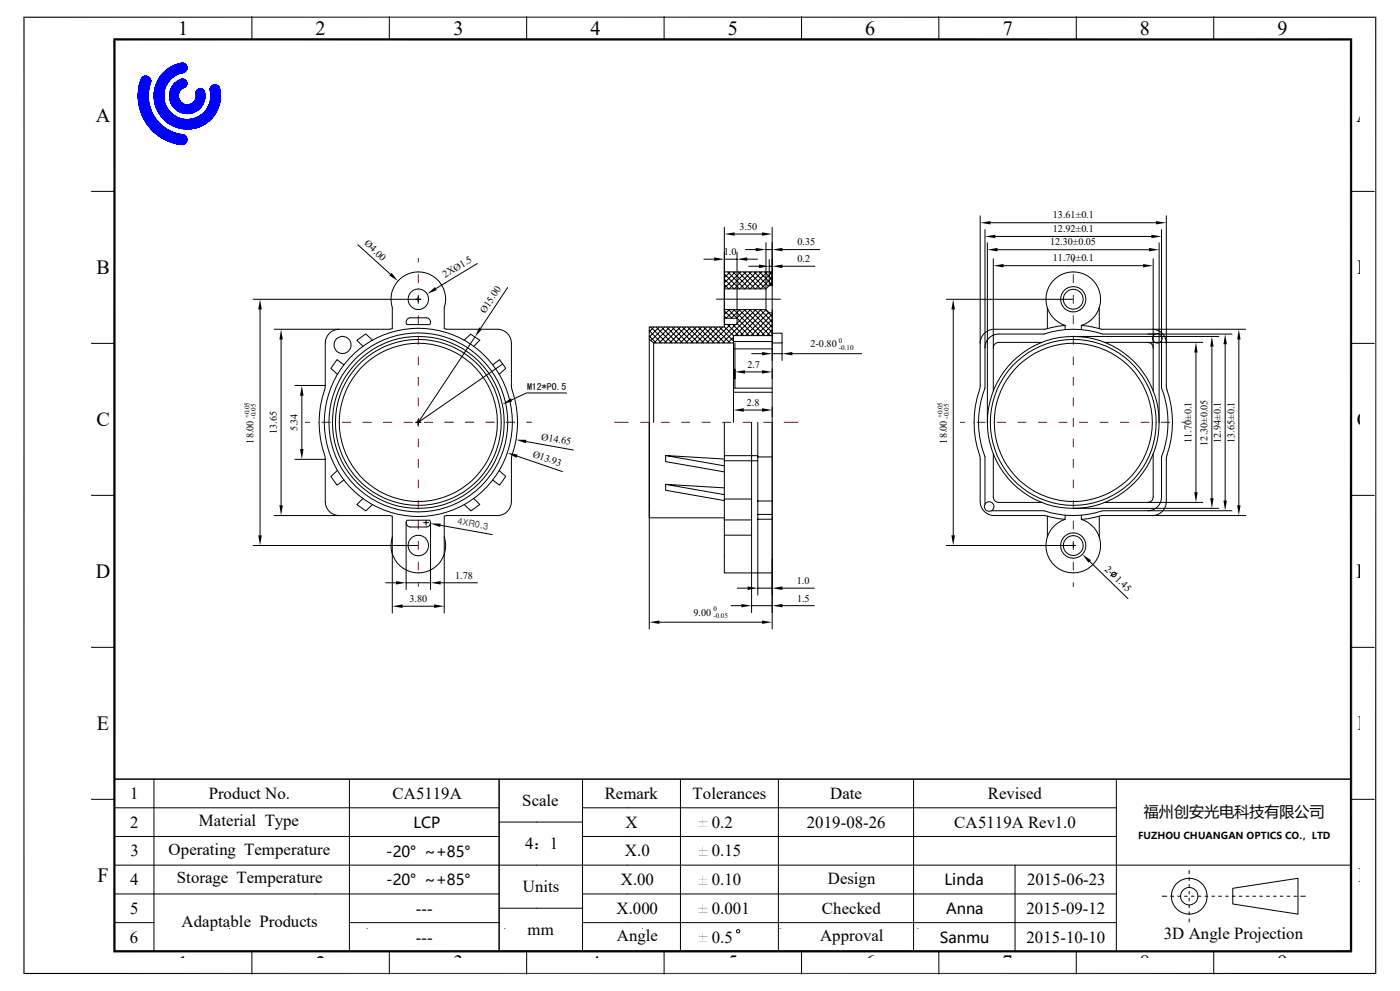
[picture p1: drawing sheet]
<svg xmlns="http://www.w3.org/2000/svg" width="420mm" height="297mm" viewBox="0 0 420 297" stroke-linecap="round" stroke-linejoin="round" font-family="sans-serif">
<defs><g id="words">
<g font-size="6.1">
<text x="53.5" y="10.5">1</text>
<text x="94.7" y="10.5">2</text>
<text x="136" y="10.4">3</text>
<text x="177.2" y="10.5">4</text>
<text x="218.4" y="10.4">5</text>
<text x="259.5" y="10.4">6</text>
<text x="300.8" y="10.4">7</text>
<text x="342" y="10.4">8</text>
<text x="383.2" y="10.4">9</text>
<text x="28.7" y="36.6">A</text>
<text x="406.9" y="36.6">A</text>
<text x="29" y="82.2">B</text>
<text x="407.2" y="82.2">B</text>
<text x="28.9" y="127.7">C</text>
<text x="407" y="127.7">C</text>
<text x="28.8" y="173.3">D</text>
<text x="406.9" y="173.3">D</text>
<text x="29.1" y="218.8">E</text>
<text x="407.2" y="218.8">E</text>
<text x="29.3" y="264.4">F</text>
<text x="407.5" y="264.4">F</text>
<text x="53.5" y="290.6">1</text>
<text x="94.7" y="290.6">2</text>
<text x="136" y="290.5">3</text>
<text x="177.2" y="290.6">4</text>
<text x="218.4" y="290.5">5</text>
<text x="259.5" y="290.5">6</text>
<text x="300.8" y="290.5">7</text>
<text x="342" y="290.5">8</text>
<text x="383.2" y="290.5">9</text>
</g>
<g font-size="5">
<text x="39" y="239.5">1</text>
<text x="62.6" y="239.5">Product No.</text>
<text x="117.8" y="239.5">CA5119A</text>
<text x="181.4" y="239.5">Remark</text>
<text x="207.8" y="239.5">Tolerances</text>
<text x="249" y="239.5">Date</text>
<text x="296.3" y="239.5">Revised</text>
<text x="156.7" y="241.6">Scale</text>
<text x="39.1" y="248.1">2</text>
<text x="59.7" y="247.6">Material Type</text>
<text x="187.6" y="248.1">X</text>
<text x="213.5" y="248.1">0.2</text>
<text x="242.1" y="248.1">2019-08-26</text>
<text x="286.3" y="248.1">CA5119A Rev1.0</text>
<text x="39.1" y="256.7">3</text>
<text x="50.6" y="256.2">Operating Temperature</text>
<text x="157.5" y="254.5">4：1</text>
<text x="187.5" y="256.7">X.0</text>
<text x="213.5" y="256.7">0.15</text>
<text x="39.1" y="265.3">4</text>
<text x="53" y="264.8">Storage Temperature</text>
<text x="156.8" y="267.5">Units</text>
<text x="186.2" y="265.3">X.00</text>
<text x="213.5" y="265.3">0.10</text>
<text x="248.3" y="264.8">Design</text>
<text x="308.1" y="265.3">2015-06-23</text>
<text x="39.1" y="273.9">5</text>
<text x="124.8" y="273.9">---</text>
<text x="185" y="273.9">X.000</text>
<text x="213.5" y="273.9">0.001</text>
<text x="246.6" y="273.9">Checked</text>
<text x="308" y="273.9">2015-09-12</text>
<text x="54.4" y="277.7">Adaptable Products</text>
<text x="158.3" y="280.4">mm</text>
<text x="349.2" y="281.6">3D Angle Projection</text>
<text x="39" y="282.5">6</text>
<text x="124.8" y="282.5">---</text>
<text x="185" y="282">Angle</text>
<text x="213.5" y="282.5">0.5</text>
<text x="246" y="282">Approval</text>
<text x="308" y="282.5">2015-10-10</text>
</g>
<g font-size="4.5">
<text x="343.2" y="244.9">福州创安光电科技有限公司</text>
<text x="124" y="248.1">LCP</text>
<text x="115.8" y="256.7">-20° ~+85°</text>
<text x="115.8" y="265.3">-20° ~+85°</text>
<text x="283.4" y="265.4">Linda</text>
<text x="283.8" y="273.9">Anna</text>
<text x="281.9" y="282.5">Sanmu</text>
</g>
<g font-size="3">
<text x="315.8" y="65.4">13.61±0.1</text>
<text x="221.8" y="68.9">3.50</text>
<text x="315.8" y="69.6">12.92±0.1</text>
<text x="109.1" y="73.3" transform="rotate(42 109.1 73.3)">Ø4.0</text>
<text x="217.2" y="76.4">1.0</text>
<text x="239.3" y="73.5">0.35</text>
<text x="315" y="73.5">12.30±0.05</text>
<text x="133.6" y="83.4" transform="rotate(-31 133.6 83.4)">2XØ1.5</text>
<text x="239.2" y="78.6">0.2</text>
<text x="315.8" y="78.3">11.70±0.1</text>
<text x="145.5" y="94.1" transform="rotate(-56 145.5 94.1)">Ø15.0</text>
<text x="243.2" y="104.1">2-0.80</text>
<text x="224.2" y="110.2">2.7</text>
<text x="158.1" y="116.8">M12*P0.5</text>
<text x="224" y="121.6">2.8</text>
<text x="83.1" y="130.1" transform="rotate(-90 83.1 130.1)">13.65</text>
<text x="89.3" y="129.3" transform="rotate(-90 89.3 129.3)">5.34</text>
<text x="162.3" y="131.8" transform="rotate(10 162.3 131.8)">Ø14.65</text>
<text x="76.1" y="132.9" transform="rotate(-90 76.1 132.9)">18.00</text>
<text x="159.6" y="136.9" transform="rotate(19 159.6 136.9)">Ø13.93</text>
<text x="284" y="132.9" transform="rotate(-90 284 132.9)">18.00</text>
<text x="357.5" y="132.7" transform="rotate(-90 357.5 132.7)">11.70±0.1</text>
<text x="362.3" y="133.6" transform="rotate(-90 362.3 133.6)">12.30±0.05</text>
<text x="366.2" y="132.7" transform="rotate(-90 366.2 132.7)">12.94±0.1</text>
<text x="370.3" y="132.7" transform="rotate(-90 370.3 132.7)">13.65±0.1</text>
<text x="136.5" y="173.4">1.78</text>
<text x="331.2" y="170.7" transform="rotate(44 331.2 170.7)">2- 1.45</text>
<text x="239.1" y="175">1.0</text>
<text x="122.9" y="180.4">3.80</text>
<text x="208" y="184.5">9.00</text>
<text x="239.1" y="180.3">1.5</text>
</g>
<text font-size="2.9" x="341.4" y="251.3">FUZHOU CHUANGAN OPTICS CO.，LTD</text>
<text font-size="2.8" x="137.1" y="157.1" transform="rotate(10 137.1 157.1)">4XR0.3</text>
<g font-size="2.1">
<text x="251.7" y="102.8">0</text>
<text x="251.7" y="104.8">-0.10</text>
<text x="74.8" y="125.4" transform="rotate(-90 74.8 125.4)">+0.05</text>
<text x="76.7" y="125.4" transform="rotate(-90 76.7 125.4)">-0.05</text>
<text x="282.7" y="125.4" transform="rotate(-90 282.7 125.4)">+0.05</text>
<text x="284.7" y="125.4" transform="rotate(-90 284.7 125.4)">-0.05</text>
<text x="214" y="183.3">0</text>
<text x="214" y="185.2">-0.05</text>
</g>
</g></defs>
<g fill="none" stroke="#000" stroke-width=".3">
<path d="M34.3 11.8h371v221.7h-371zM75.6 5v6.8M116.8 5v6.8M158 5v6.8M199.2 5v6.8M240.5 5v6.8M281.6 5v6.8M322.9 5v6.8M364.1 5v6.8M34.3 57.4h-6.8M405.3 57.4h6.9M34.3 102.9h-6.8"/>
<path d="M405.3 102.9h6.9M34.3 148.5h-6.8M405.3 148.5h6.9M34.3 194h-6.8M405.3 194h6.9M34.3 239.6h-6.8M46.2 233.5v51.6M104.8 233.5v51.6M149.7 233.5h255.6v51.6h-255.6zM174.8 233.5v51.6M204.1 233.5v51.6M233.5 233.5v51.6"/>
<path d="M274.1 233.5v51.6zM334.9 233.5v51.6M405.3 239.6h6.9M34.3 242.1h115.4M34.3 250.7h115.4M34.3 259.3h371M149.7 246.4h25.1M174.8 249.6h.1M174.8 242.1h160.1M174.8 250.7h160.1M209.6 246.3h2.6M209.6 247.8h2.6"/>
<path d="M209.6 254.9h2.6M209.6 256.4h2.6M210.8 245.1v2.4M210.8 253.7v2.4M304.5 259.3v25.8M405.3 250.5h.1M34.3 267.9h115.4M34.3 276.5h11.9M68.8 278.3h.1M104.8 276.5h44.9M110.1 278.3h.1M149.7 272.2h25.1"/>
<path d="M151.4 278.3h.1M174.8 273.3h.1M174.8 267.9h160.1M174.8 276.5h160.1M192.7 278.3h.1M209.6 272.2h2.6M209.6 263.5h2.6M209.6 265h2.6M209.6 273.6h2.6M210.8 262.3v2.4M210.8 270.9v2.4M210.8 279.5v2.4"/>
<path d="M234 278.3h.1M275.3 278.3h.1M75.6 285.1v6.8M116.8 285.1v6.8M149.7 285.1h-115.4v-51.6h115.4v51.6h255.6M158 285.1v6.8M199.2 285.1v6.8M209.6 280.8h2.6M209.6 282.2h2.6M240.5 285.1v6.8M281.6 285.1v6.8M322.9 285.1v6.8"/>
<path d="M364.1 285.1v6.8"/>
<circle cx="221.4" cy="279.1" r=".51"/>
</g>
<path d="M7 5.2h405.9M7.2 5v286.9M412.7 5v286.9M7 291.8h405.9" fill="none" stroke="#000" stroke-width=".34"/>
<path d="M34 11.5l.7 273.3-.7 .7zM34 11.5l.7 .6v272.7zM34.7 12.1l370.9-.6-.6 .6zM34 11.5h371.6l-370.9 .6zM34 285.5l371-.7 .6 .7zM34.7 284.8h370.3l-371 .7zM405 12.1l.6 273.4-.6-.7zM405.6 11.5v274l-.6-273.4z" fill="#000"/>
<path d="M42.5 23.4a1.5 1.5 0 0 1 1.9-.4 1.5 1.5 0 0 1 .7 1.8 11.8 11.8 0 0 0 10.1 15.7 1.52 1.52 0 0 1 .8 1.7 1.52 1.52 0 0 1-1.6 1.1 14.6 14.6 0 0 1-11.9-19.9zM48.8 22.1a9.2 9.2 0 0 1 6.1-3.2 1.43 1.43 0 0 1 1.2 1.4 1.43 1.43 0 0 1-1.2 1.5 7.1 7.1 0 0 0-5.6 8.5 7.1 7.1 0 0 0 8.7 5.3 7.1 7.1 0 0 0 5-8.9 1.44 1.44 0 0 1 1.4-1.3 1.44 1.44 0 0 1 1.5 1.1 10 10 0 0 1-12.2 11.9 10 10 0 0 1-4.9-16.3zM52 25.4a4 4 0 0 1 3.1-1.7 1.33 1.33 0 0 1 1 1.2 1.33 1.33 0 0 1-.9 1.3 2.7 2.7 0 0 0-1.4 3.6 2.7 2.7 0 0 0 3.5 1.4 2.7 2.7 0 0 0 1.5-3.5 1.33 1.33 0 0 1 1.2-1.1 1.33 1.33 0 0 1 1.4 1 5.3 5.3 0 0 1-6.4 6.3 5.3 5.3 0 0 1-3-8.5z" fill="none" stroke="#00f" stroke-width=".3"/>
<g fill="#00f">
<path d="M54.4 18.9h.5z"/>
<path d="M54.1 19h1.1z"/>
<path d="M54.4 18.9l.8 .1z"/>
<path d="M53.6 19.1h1.8z"/>
<path d="M54.1 19l1.3 .1z"/>
</g>
<path d="M53.2 19.2h2.4" fill="none" stroke="#00f" stroke-width=".3"/>
<path d="M53.6 19.1l2 .2z" fill="#00f"/>
<g fill="none" stroke="#00f" stroke-width=".3">
<path d="M51.5 19.9h4.5M51.9 19.7h4.1M52 19.6h4M52.5 19.4h3.3M53 19.3h2.6M48.8 22h5.4M48.9 21.9h6M49.1 21.7h6.1M49.1 21.7h6.3M49.3 21.5h6.3M49.4 21.3h6.4M49.7 21.2h6.2"/>
<path d="M49.8 21h6.2M49.9 20.9h6.1M50.2 20.6h5.9M50.6 20.4h5.5M50.8 20.3h5.3M51 20.1h5.1"/>
</g>
<path d="M48.5 22.3h5.3" fill="none" stroke="#00f" stroke-width=".42"/>
<g fill="#00f">
<path d="M43.5 22.8h.4z"/>
<path d="M43.4 22.9h.7z"/>
<path d="M43.5 22.8l.6 .1z"/>
<path d="M43.3 22.9h.9z"/>
<path d="M43.4 22.9h.8z"/>
<path d="M48.5 22.5l3.7 .4h-4.1z"/>
<path d="M48.5 22.5h4.4l-.7 .4z"/>
<path d="M43.1 22.9h1.3z"/>
<path d="M43.3 22.9h1.1z"/>
<path d="M43 23h1.4z"/>
<path d="M43.1 22.9l1.3 .1z"/>
</g>
<path d="M48 23h4.2" fill="none" stroke="#00f" stroke-width=".3"/>
<g fill="#00f">
<path d="M42.8 23.1h1.8z"/>
<path d="M43 23l1.6 .1z"/>
<path d="M42.8 23.1l1.9 .1z"/>
</g>
<path d="M42.4 23.5h2.6M42.5 23.4h2.5M42.6 23.3h2.3M42.6 23.2h2.2" fill="none" stroke="#00f" stroke-width=".3"/>
<path d="M54.5 23.7h.5z" fill="#00f"/>
<path d="M42.3 23.7h2.8" fill="none" stroke="#00f" stroke-width=".3"/>
<g fill="#00f">
<path d="M54.3 23.7h.9z"/>
<path d="M54.5 23.7h.7z"/>
<path d="M48 23.1l3.1 .6h-3.5z"/>
<path d="M48 23.1h3.9l-.8 .6z"/>
</g>
<path d="M42.3 23.8h2.8" fill="none" stroke="#00f" stroke-width=".3"/>
<g fill="#00f">
<path d="M54.1 23.9h1.4z"/>
<path d="M54.3 23.7l1.2 .2z"/>
</g>
<path d="M42.2 23.9h3" fill="none" stroke="#00f" stroke-width=".3"/>
<g fill="#00f">
<path d="M53.7 24h2z"/>
<path d="M54.1 23.9l1.6 .1z"/>
</g>
<path d="M42.1 24.4h3.1M42.2 24.1h3M47.4 23.9h3.7M53.1 24.3h2.8M53.4 24.2h2.4M53.4 24.1h2.4" fill="none" stroke="#00f" stroke-width=".3"/>
<g fill="#00f">
<path d="M47.4 24l3 .6h-3.2z"/>
<path d="M47.4 24h3.5l-.5 .6z"/>
</g>
<path d="M42 24.7h3.2M52.3 25h3.7M52.5 24.8h3.5M52.7 24.7h3.3M52.8 24.5h3.2" fill="none" stroke="#00f" stroke-width=".3"/>
<g fill="#00f">
<path d="M47.2 24.6l2.9 .6h-3.2z"/>
<path d="M47.2 24.6h3.2l-.3 .6z"/>
<path d="M42 24.8l3 .5h-3.1z"/>
<path d="M42 24.8h3.1l-.1 .5z"/>
</g>
<path d="M52 25.4h4M52.1 25.2h3.9" fill="none" stroke="#00f" stroke-width=".3"/>
<g fill="#00f">
<path d="M64.3 25.4h.4z"/>
<path d="M64.1 25.4h.7z"/>
<path d="M64.3 25.4h.5z"/>
<path d="M64 25.5h1z"/>
<path d="M64.1 25.4l.9 .1z"/>
<path d="M63.9 25.5h1.2z"/>
<path d="M64 25.5h1.1z"/>
</g>
<path d="M46.8 25.4h3.3" fill="none" stroke="#00f" stroke-width=".34"/>
<path d="M51.9 25.5h4.1" fill="none" stroke="#00f" stroke-width=".3"/>
<g fill="#00f">
<path d="M63.7 25.6h1.5z"/>
<path d="M63.9 25.5l1.3 .1z"/>
<path d="M63.6 25.7h1.7z"/>
<path d="M63.7 25.6l1.6 .1z"/>
<path d="M63.6 25.7l1.8 .1h-1.9z"/>
<path d="M63.6 25.7l1.8 .1z"/>
</g>
<path d="M51.5 26.1h4M51.6 26.1h4M51.6 25.9h4.2M51.8 25.7h4.1M63.2 26h2.5M63.3 25.9h2.4M63.4 25.8h2.1" fill="none" stroke="#00f" stroke-width=".3"/>
<g fill="#00f">
<path d="M41.9 25.3l2.8 .9h-3z"/>
<path d="M41.9 25.3h3.1l-.3 .9z"/>
</g>
<path d="M51.5 26.2h3.9M63.1 26.3h2.7M63.2 26.2h2.6" fill="none" stroke="#00f" stroke-width=".3"/>
<g fill="#00f">
<path d="M46.8 25.5l2.7 .9h-3z"/>
<path d="M46.8 25.5h3.1l-.4 .9z"/>
</g>
<path d="M46.5 26.5h3M51.4 26.4h3.8M63.1 26.4h2.8" fill="none" stroke="#00f" stroke-width=".3"/>
<path d="M59.9 26.6h.3z" fill="#00f"/>
<path d="M63 26.5h2.9" fill="none" stroke="#00f" stroke-width=".3"/>
<g fill="#00f">
<path d="M59.8 26.6h.6z"/>
<path d="M59.9 26.6h.5z"/>
<path d="M59.7 26.6h.8z"/>
<path d="M59.8 26.6h.7z"/>
<path d="M59.6 26.7h1z"/>
<path d="M59.7 26.6l.9 .1z"/>
<path d="M59.5 26.7h1.2z"/>
<path d="M59.6 26.7h1.1z"/>
</g>
<path d="M51.3 26.6h3.5" fill="none" stroke="#00f" stroke-width=".3"/>
<g fill="#00f">
<path d="M59.3 26.8h1.5z"/>
<path d="M59.5 26.7l1.3 .1z"/>
<path d="M41.7 26.2l3 .6h-3.1z"/>
<path d="M41.7 26.2h3v.6z"/>
<path d="M59.3 26.8h1.6z"/>
</g>
<path d="M63 26.7h3" fill="none" stroke="#00f" stroke-width=".3"/>
<g fill="#00f">
<path d="M59.3 26.8l1.7 .2h-1.9z"/>
<path d="M59.3 26.8l1.7 .2z"/>
</g>
<path d="M51.1 26.9h3.3" fill="none" stroke="#00f" stroke-width=".3"/>
<path d="M59.1 27h2z" fill="#00f"/>
<path d="M51.1 27.1h3M58.8 27.4h2.5M58.9 27.3h2.4M58.9 27.2h2.3M59 27.1h2.2M63 27h3" fill="none" stroke="#00f" stroke-width=".3"/>
<g fill="#00f">
<path d="M41.6 26.8l2.9 .8h-3z"/>
<path d="M41.6 26.8h3.1l-.2 .8z"/>
</g>
<path d="M51 27.3h3" fill="none" stroke="#00f" stroke-width=".42"/>
<g fill="#00f">
<path d="M46.5 26.5l2.7 1.1h-2.9z"/>
<path d="M46.5 26.5h2.9l-.2 1.1z"/>
</g>
<path d="M46.3 27.6h2.9M58.8 27.6h2.6M58.8 27.5h2.6" fill="none" stroke="#00f" stroke-width=".3"/>
<g fill="#00f">
<path d="M63.1 27.1l3 .7h-2.9z"/>
<path d="M63.1 27.1h2.9l.1 .7z"/>
</g>
<path d="M50.9 27.7h2.9" fill="none" stroke="#00f" stroke-width=".34"/>
<path d="M50.9 28h2.7M58.8 27.8h2.6M58.8 28h2.6" fill="none" stroke="#00f" stroke-width=".3"/>
<g fill="#00f">
<path d="M63.2 27.8l2.9 .4h-2.9z"/>
<path d="M63.2 27.8h2.9v.4z"/>
<path d="M41.5 27.6l3 .8h-3.1z"/>
<path d="M41.5 27.6h3v.8z"/>
</g>
<path d="M58.8 28.3h2.7" fill="none" stroke="#00f" stroke-width=".38"/>
<g fill="#00f">
<path d="M50.9 28.1l2.6 .4h-2.6z"/>
<path d="M50.9 28.1h2.7l-.1 .4z"/>
<path d="M46.3 27.7l2.8 1h-2.9z"/>
<path d="M46.3 27.7h2.9l-.1 1z"/>
</g>
<path d="M50.8 28.7h2.7M58.8 28.6h2.7" fill="none" stroke="#00f" stroke-width=".3"/>
<g fill="#00f">
<path d="M41.4 28.4l3 .6h-2.9z"/>
<path d="M41.4 28.4h3.1l-.1 .6z"/>
</g>
<path d="M46.2 28.8h2.9" fill="none" stroke="#00f" stroke-width=".3"/>
<g fill="#00f">
<path d="M63.2 28.2l2.9 .8h-2.9z"/>
<path d="M63.2 28.2h2.9v.8z"/>
</g>
<path d="M50.8 29h2.7" fill="none" stroke="#00f" stroke-width=".3"/>
<g fill="#00f">
<path d="M58.8 28.7l2.7 .5h-2.7z"/>
<path d="M58.8 28.7h2.7v.5z"/>
</g>
<path d="M58.8 29.3h2.7M63.2 29.2h2.9" fill="none" stroke="#00f" stroke-width=".3"/>
<g fill="#00f">
<path d="M50.9 29.1l2.7 .4h-2.7z"/>
<path d="M50.9 29.1h2.6l.1 .4z"/>
</g>
<path d="M58.7 29.6h2.7" fill="none" stroke="#00f" stroke-width=".3"/>
<g fill="#00f">
<path d="M46.2 29l3 .8h-2.9z"/>
<path d="M46.2 29h2.9l.1 .8z"/>
</g>
<path d="M50.9 29.7h2.8" fill="none" stroke="#00f" stroke-width=".3"/>
<g fill="#00f">
<path d="M41.5 29l3 .9h-3z"/>
<path d="M41.5 29h2.9l.1 .9z"/>
</g>
<path d="M51 29.9h2.8" fill="none" stroke="#00f" stroke-width=".3"/>
<g fill="#00f">
<path d="M58.7 29.7l2.6 .4h-2.8z"/>
<path d="M58.7 29.7h2.7l-.1 .4z"/>
<path d="M46.3 29.8l3 .4h-3z"/>
<path d="M46.3 29.8h2.9l.1 .4z"/>
<path d="M63.2 29.3l2.8 1h-2.9z"/>
<path d="M63.2 29.3h2.9l-.1 1z"/>
</g>
<path d="M41.5 30.1h3.1M51 30.2h3.1" fill="none" stroke="#00f" stroke-width=".42"/>
<path d="M51.1 30.5h3.3M58.2 30.4h3.1M58.3 30.2h3M63 30.4h3" fill="none" stroke="#00f" stroke-width=".3"/>
<g fill="#00f">
<path d="M46.3 30.2l3.1 .6h-3z"/>
<path d="M46.3 30.2h3l.1 .6z"/>
</g>
<path d="M51.2 30.7h3.3M51.3 30.9h3.6M51.4 31.2h4M51.5 31.3h4.4M51.6 31.4h9.1M56.4 31.4h4.4M56.9 31.3h4M57.1 31.2h3.8M57.4 31h3.6" fill="none" stroke="#00f" stroke-width=".3"/>
<path d="M57.8 30.7h3.4" fill="none" stroke="#00f" stroke-width=".34"/>
<g fill="#00f">
<path d="M63 30.4l2.7 1h-3z"/>
<path d="M63 30.4h3l-.3 1z"/>
<path d="M41.5 30.4l3.3 1.1h-3.1z"/>
<path d="M41.5 30.4h3.1l.2 1.1z"/>
<path d="M46.4 30.8l3.3 .7h-3.1z"/>
<path d="M46.4 30.8h3l.3 .7z"/>
</g>
<path d="M41.7 31.6h3.1M46.6 31.6h3.2M51.6 31.5h9.1M62.7 31.5h3" fill="none" stroke="#00f" stroke-width=".3"/>
<g fill="#00f">
<path d="M51.6 31.5l8.8 .5h-8.4z"/>
<path d="M51.6 31.5h9.1l-.3 .5z"/>
</g>
<path d="M52 32.1h8.4" fill="none" stroke="#00f" stroke-width=".3"/>
<g fill="#00f">
<path d="M62.7 31.6l2.7 .8h-3.2z"/>
<path d="M62.7 31.6h3l-.3 .8z"/>
<path d="M46.7 31.8l3.6 .9h-3.3z"/>
<path d="M46.7 31.8h3.1l.5 .9z"/>
</g>
<path d="M52.2 32.5h8" fill="none" stroke="#00f" stroke-width=".42"/>
<path d="M47 32.7h3.3M52.7 32.8h7" fill="none" stroke="#00f" stroke-width=".3"/>
<path d="M61.9 32.6h3.5" fill="none" stroke="#00f" stroke-width=".38"/>
<g fill="#00f">
<path d="M41.7 31.7l3.6 1.3h-3.2z"/>
<path d="M41.7 31.7h3.1l.5 1.3z"/>
</g>
<path d="M42.1 33h3.2" fill="none" stroke="#00f" stroke-width=".3"/>
<path d="M52.9 33.1h6.5" fill="none" stroke="#00f" stroke-width=".34"/>
<g fill="#00f">
<path d="M61.9 32.8l3.1 .5h-3.4z"/>
<path d="M61.9 32.8h3.4l-.3 .5z"/>
</g>
<path d="M53.4 33.3h5.6" fill="none" stroke="#00f" stroke-width=".3"/>
<g fill="#00f">
<path d="M47.1 32.8l4 .8h-3.6z"/>
<path d="M47.1 32.8h3.2l.8 .8z"/>
</g>
<path d="M47.5 33.7h3.8M53.6 33.5h5.1M54.2 33.7h4" fill="none" stroke="#00f" stroke-width=".3"/>
<g fill="#00f">
<path d="M61 33.9l.6-.6 3.1 .6z"/>
<path d="M61.6 33.3h3.4l-.3 .6z"/>
</g>
<path d="M54.5 33.9h3.3" fill="none" stroke="#00f" stroke-width=".3"/>
<path d="M55.2 34h1.6z" fill="#00f"/>
<path d="M55.2 34h2.1" fill="none" stroke="#00f" stroke-width=".3"/>
<path d="M56.2 34h.2z" fill="#00f"/>
<path d="M60.8 34h3.9" fill="none" stroke="#00f" stroke-width=".3"/>
<g fill="#00f">
<path d="M55.4 34h1z"/>
<path d="M55.4 34h1.4z"/>
<path d="M42.1 33l3.8 1.3h-3.4z"/>
<path d="M42.1 33h3.2l.6 1.3z"/>
<path d="M47.6 33.8l4.2 .5h-3.8z"/>
<path d="M47.6 33.8h3.7l.5 .5z"/>
</g>
<path d="M42.5 34.4h3.5" fill="none" stroke="#00f" stroke-width=".3"/>
<g fill="#00f">
<path d="M60 34.7l.8-.7 3.3 .7z"/>
<path d="M60.8 34h3.8l-.5 .7z"/>
<path d="M48 34.3l4.7 .6h-4.4z"/>
<path d="M48 34.3h3.8l.9 .6z"/>
</g>
<path d="M48.3 34.9h4.4M59 35.1h5M59.5 34.8h4.6" fill="none" stroke="#00f" stroke-width=".3"/>
<path d="M48.4 35.1h5.3" fill="none" stroke="#00f" stroke-width=".42"/>
<g fill="#00f">
<path d="M42.6 34.4l4 1.1h-3.5z"/>
<path d="M42.6 34.4h3.4l.6 1.1z"/>
</g>
<path d="M43.1 35.6h3.8M58 35.4h5.7" fill="none" stroke="#00f" stroke-width=".34"/>
<path d="M48.8 35.5h6M49.1 35.7h6.5M49.1 35.8h14.1M56.9 35.7h6.5" fill="none" stroke="#00f" stroke-width=".3"/>
<g fill="#00f">
<path d="M43.3 35.8l4.2 .8h-3.8z"/>
<path d="M43.3 35.8h3.6l.6 .8z"/>
<path d="M49.3 35.9l12.9 .8h-12z"/>
<path d="M49.3 35.9h13.8l-.9 .8z"/>
</g>
<path d="M50.2 36.7h12" fill="none" stroke="#00f" stroke-width=".3"/>
<g fill="#00f">
<path d="M43.7 36.6l4.3 .6h-3.9z"/>
<path d="M43.7 36.6h3.8l.5 .6z"/>
<path d="M50.2 36.7l10.9 .7h-9.9z"/>
<path d="M50.2 36.7h11.9l-1 .7z"/>
</g>
<path d="M51.2 37.4h9.9" fill="none" stroke="#00f" stroke-width=".3"/>
<path d="M44.1 37.4h4.4" fill="none" stroke="#00f" stroke-width=".38"/>
<g fill="#00f">
<path d="M51.4 37.4l8.5 .5h-7.5z"/>
<path d="M51.4 37.4h9.6l-1.1 .5z"/>
</g>
<path d="M52.4 38h7.5M53.6 38.4h5.1" fill="none" stroke="#00f" stroke-width=".3"/>
<path d="M52.5 38.2h7.4" fill="none" stroke="#00f" stroke-width=".38"/>
<g fill="#00f">
<path d="M44.4 37.5l5.1 .9h-4.5z"/>
<path d="M44.4 37.5h4.1l1 .9z"/>
</g>
<path d="M45 38.4h4.6M53.7 38.5h5M54.9 38.6h2.6" fill="none" stroke="#00f" stroke-width=".3"/>
<g fill="#00f">
<path d="M45.1 38.4l5.7 .7h-5z"/>
<path d="M45.1 38.4h4.5l1.2 .7z"/>
</g>
<path d="M45.8 39.3h5.8M46.4 39.9h7" fill="none" stroke="#00f" stroke-width=".38"/>
<g fill="none" stroke="#00f" stroke-width=".3">
<path d="M46.1 39.6h6M46.9 40.2h7.9M47.2 40.4h7.9M47.2 40.4h8M47.3 40.5h8M47.4 40.6h8.1M47.6 40.8h8.2M47.9 41h8M48.2 41.2h7.8M48.6 41.4h7.4M48.6 41.5h7.5M49.1 41.8h7"/>
<path d="M49.6 42h6.5M50 42.1h6.1M50.2 42.3h5.9M50.8 42.5h5.2M51.4 42.7h4.5M51.5 42.8h4.4M52.2 43h3.5M55.5 43.1l-2.6 .1"/>
</g>
<g fill="#00f">
<path d="M53.7 43.2l1.3 .1z"/>
<path d="M53.7 43.2h1.5z"/>
<path d="M54.4 43.3h.3z"/>
<path d="M54.2 43.3h.5z"/>
<path d="M54.2 43.3h.8z"/>
</g>
<g fill="none" stroke="#00f" stroke-width=".3">
<path d="M51.4 20h.1M51.6 19.9v.1M51.6 19.9l-.1 .1M51.6 19.9h.2M51.6 20h.2M51.9 19.8v.1M51.9 19.9h.1M51.9 20h.1M51.9 19.9l-.1-.1v.2M51.9 19.7h.1M52 19.9h-.4M52 19.7h.2"/>
<path d="M52 19.9h.2M52 20h.2M52.1 19.6h.1M52.1 19.6h.2M52.2 19.8v.2M52.2 19.7h.1M52.2 19.8l-.2 .1M52.2 19.8v.1M52.2 19.6h.1M52.2 19.8h.1M52.2 19.9h.1M52.2 19.6v.1"/>
<path d="M52.2 20h.1M52.3 19.6h.2M52.3 19.7h.2M52.3 19.9h.3M52.3 19.9h.2M52.3 20h.2M52.4 19.5v.1M52.5 19.8v.2M52.5 19.5v.2M52.5 19.8l-.2 .1M52.5 19.8v.1M52.5 19.5v.1"/>
<path d="M52.5 19.5h.1M52.5 19.6h.1M52.5 19.7h.1M52.5 19.8h.1M52.5 19.9h.1M52.5 20h.1M52.6 19.6h-.3M52.6 19.6h.3M52.6 19.6h.2M52.6 19.7h.2M52.6 19.9h.3M52.6 19.9h.2"/>
<path d="M52.6 20h.2M52.7 19.4h.1M52.7 19.8v.2M52.7 19.5v.2M52.8 19.5l-.2 .1M52.8 19.8l-.2 .1M52.8 19.3h.4M52.8 19.8v.1M52.8 19.5v.1M52.8 19.4h.1M52.8 19.5h.1M52.8 19.6h.1"/>
<path d="M52.8 19.7h.1M52.8 19.8h.1M52.8 19.9h.1M52.8 20h.1M52.9 19.6h.3M52.9 19.7h.3M52.9 19.9h.3M52.9 20h.3M53 19.3l.2 .1M53 19.8v.2M53 19.5v.2M53 19.4h.1"/>
<path d="M53.1 19.8v.2M53.1 19.5v.2M53.1 19.3h.1M53.1 19.4h.1M53.2 19.3h-.2M53.2 19.5l-.3 .1M53.2 19.8l-.3 .1M53.2 19.8v.1M53.2 19.5v.1M53.2 19.2v.1M53.2 19.3h.1M53.2 19.4h.1"/>
<path d="M53.2 19.5h.1M53.2 19.6h.1M53.2 19.7h.1M53.2 19.8h.1M53.2 19.9h.1M53.2 20h.1M53.3 19.2h.2M53.3 19.3h.3M53.3 19.3h.2M53.3 19.4h.2M53.3 19.6h.3M53.3 19.6h.2"/>
<path d="M53.3 19.7h.2M53.3 19.9h.3M53.3 19.9h.2M53.3 20h.2M53.3 19.2v.1M53.3 19.4h.1M53.4 19.8v.2M53.4 19.5v.2M53.4 19.2v.1M53.4 19.4h.1M53.5 19.5l-.2 .1M53.5 19.8l-.2 .1"/>
<path d="M53.5 19.8v.1M53.5 19.5v.1M53.5 19.2v.1M53.5 19.1h.1M53.5 19.2h.1M53.5 19.3h.1M53.5 19.4h.1M53.5 19.5h.1M53.5 19.6h.1M53.5 19.7h.1M53.5 19.8h.1M53.5 19.9h.1"/>
<path d="M53.5 20h.1M53.6 19.1h.2M53.6 19.3h.2M53.6 19.4h.2M53.6 19.6h.2M53.6 19.7h.2M53.6 19.9h.2M53.6 20h.2M53.6 19.4h.1M53.6 19.1h.1M53.7 19.8v.2M53.7 19.5v.2"/>
<path d="M53.7 19.2v.1M53.7 19.1h.1M53.7 19.4h.1M53.8 19.2h-.2l.2 .1M53.8 19.5l-.2 .1M53.8 19.8l-.2 .1M53.8 19.8v.1M53.8 19.5v.1M53.8 19.2v.1M53.8 19.1h.1M53.8 19.2h.1M53.8 19.3h.1"/>
<path d="M53.8 19.4h.1M53.8 19.5h.1M53.8 19.6h.1M53.8 19.7h.1M53.8 19.8h.1M53.8 19.9h.1M53.8 20h.1M53.9 19h.2M53.9 19.1h.2M53.9 19.3h.2M53.9 19.4h.2M53.9 19.6h.2"/>
<path d="M53.9 19.7h.2M53.9 19.9h.2M53.9 20h.2M53.9 19.1h.1M53.9 19.4h.1M54 19h-.2M54 19v.1M54 19.8v.2M54 19.5v.2M54 19.2v.1M54 19.4h.1M54.1 19.8v.2"/>
<path d="M54.1 19.5v.2M54.1 19.2v.1M54.1 19v.1M54.1 19.4h.1M54.1 19.2h-.2l.2 .1M54.1 19.5l-.2 .1M54.1 19.8l-.2 .1M54.1 19h.3M54.2 19.8v.1M54.2 19.5v.1M54.2 19.2v.1M54.2 19h.1"/>
<path d="M54.2 19.1h.1M54.2 19.2h.1M54.2 19.3h.1M54.2 19.4h.1M54.2 19.5h.1M54.2 19.6h.1M54.2 19.7h.1M54.2 19.8h.1M54.2 19.9h.1M54.2 19v.1M54.2 20h.1M54.3 19h.2"/>
<path d="M54.3 19.3h.2M54.3 19.4h.1M54.3 19.6h.2M54.3 19.6h.1M54.3 19.7h.1M54.3 19.9h.2M54.3 19.9h.1M54.3 20h.1M54.4 19.8v.2M54.4 19.5v.2M54.4 19.2v.1M54.4 18.9v.2"/>
<path d="M54.4 19.4h.1M54.4 19.2h-.1l.1 .1M54.4 19.5l-.1 .1M54.4 19.8l-.1 .1M54.5 19.8v.1M54.5 19.5v.1M54.5 19.2v.1M54.5 19.1h.1M54.5 19.2h.1M54.5 19.3h.1M54.5 19.4h.1M54.5 19.5h.1"/>
<path d="M54.5 19.6h.1M54.5 19.7h.1M54.5 19.8h.1M54.5 19.9h.1M54.5 18.9v.2M54.5 20h.1M54.5 19h-.2l.1 .1M54.6 19h.2M54.6 18.9l.1 .2M54.6 19.3h.2M54.6 19.4h.1M54.6 19.6h.2"/>
<path d="M54.6 19.6h.1M54.6 19.7h.1M54.6 19.9h.2M54.6 19.9h.1M54.6 20h.1M54.7 19.8v.2M54.7 19.5v.2M54.7 19.2v.1M54.7 18.9v.2M54.7 19.4h.1M54.7 19.2h-.1l.1 .1M54.7 19.5l-.1 .1"/>
<path d="M54.7 19.8l-.1 .1M54.8 19.8v.1M54.8 19.5v.1M54.8 19.2v.1M54.8 19.1h.1M54.8 19.2h.1M54.8 19.3h.1M54.8 19.4h.1M54.8 19.5h.1M54.8 19.6h.1M54.8 19.7h.1M54.8 19.8h.1"/>
<path d="M54.8 19.9h.1M54.8 18.9v.2M54.8 20h.1M54.9 19l.2 .1M54.9 19h.4M54.9 19.3h.6M54.9 19.4h.1M54.9 19.6h.6M54.9 19.6h.1M54.9 19.7h.1M54.9 19.9h.6M54.9 19.9h.1"/>
<path d="M54.9 20h.1M54.9 18.9l.1 .2M55 19.8v.2M55 19.5v.2M55 19.2v.1M55 19.4h.1M55 19.1v-.1l.2 .1M55 19.2h-.1l.1 .1M55 19.5l-.1 .1M55 19.8l-.1 .1M55.1 19.8v.1M55.1 19.5v.1"/>
<path d="M55.1 19.2v.1M55.1 19.1h.1M55.1 19.2h.1M55.1 19.3h.1M55.1 19.4h.1M55.1 19.5h.1M55.1 19.6h.1M55.1 19.7h.1M55.1 19.8h.1M55.1 19.9h.1M55.1 20h.1M55.2 19.1h.2"/>
<path d="M55.2 19.2h.2M55.2 19.3h.2M55.2 19.4h.2M55.2 19.5h.2M55.2 19.6h.2M55.2 19.7h.2M55.2 19.8h.2M55.2 19.9h.2M55.2 19.8v.1M55.2 19.5v.1M55.2 19.2v.1M55.2 19.4h.1"/>
<path d="M55.2 19.7h.1M55.2 20h.1M55.2 19.8v.2M55.2 19.5v.2M55.2 19v.1M55.3 19.8v.2M55.3 19.5v.2M55.3 19.2v.1M55.3 19.1h.1M55.3 19.4h.1M55.4 19.8v.2M55.4 19.5v.2"/>
<path d="M55.4 19.2v.1M55.4 19.1h.1M55.4 19.4h.1M55.5 19.8v.1M55.5 19.5v.1M55.5 19.2v.1M55.5 19.3h.1M55.5 19.4h.1M55.5 19.5h.1M55.5 19.6h.1M55.5 19.7h.1M55.5 19.8h.1"/>
<path d="M55.5 19.9h.1M55.5 20h.1M55.5 19.3h.2M55.5 19.4h.2M55.5 19.6l.5 .1M55.5 19.6h.2M55.5 19.7h.2M55.5 19.9h.3M55.5 19.9h.2M55.5 20h.2M55.6 19.3h.1M55.7 19.8v.2"/>
<path d="M55.7 19.5v.2M55.7 19.4h.1M55.7 19.5l-.2 .1M55.7 19.8l-.2 .1M55.8 19.5l.1 .1M55.8 19.8v.1M55.8 19.5v.1M55.8 19.4h.1M55.8 19.6h.1M55.8 19.7h.1M55.8 19.8h.1M55.8 19.9h.1"/>
<path d="M55.8 20h.1M55.8 19.9h.2M55.8 20h.2M56 19.8v.2M56 19.8l-.2 .1M56 19.9h.1M56 20h.1M41.4 28h.2M41.4 28.1h.2M41.4 28.2h.2M41.4 28.3h.2M41.4 28.4h.2"/>
<path d="M41.4 28.5h.2M41.4 28.6h.2M41.4 28.7h.2M41.4 28.8h.2M41.4 28.9h.2M41.4 29h.2M41.4 29.1h.2M41.4 29.2h.2M41.4 29.3h.2M41.4 29.4h.2M41.4 29.5h.2M41.4 29.1v.2"/>
<path d="M41.4 28.7v.3M41.4 28.4v.2M41.4 28.2v.1M41.4 28.1h.1M41.4 29.3h.1M41.4 28.4h.1M41.4 28.7h.1M41.4 29v.1M41.5 27.4h.1M41.5 27.5h.1M41.5 27.6h.1M41.5 27.7h.1"/>
<path d="M41.5 27.8h.1M41.5 27.9h.1M41.5 28h.1M41.5 29.5h.1M41.5 29.6h.1M41.5 29.7h.1M41.5 29.8h.1M41.5 29.9h.1M41.5 30h.1M41.5 30.1h.1M41.5 30.2h.2M41.5 30.3h.2"/>
<path d="M41.5 30v.3M41.5 29.7v.2M41.5 29.4v.2M41.5 29.1v.2M41.5 28.7v.3M41.5 28.4v.2M41.5 28.2v.1M41.5 27.8v.2M41.5 27.5v.1M41.5 27h.2M41.5 27.1h.2M41.5 27.2h.2"/>
<path d="M41.5 27.3h.2M41.5 30.1h.2M41.5 30.3l.2 .1M41.5 30.4h.2M41.5 28.1h.1M41.5 28.4h.1M41.5 28.7h.1M41.5 29v.1M41.5 29.3v.1M41.5 29.6v.1M41.5 29.9v.1M41.6 26.7h.1"/>
<path d="M41.6 26.8h.1M41.6 30.5h.1M41.6 30.6h.1M41.6 26.9h.1M41.6 30.7h.1M41.6 30.7v.2M41.6 30.4v.2M41.6 30v.3M41.6 29.7v.2M41.6 29.4v.2M41.6 29.1v.2M41.6 28.7v.3"/>
<path d="M41.6 28.4v.2M41.6 28.2v.1M41.6 27.8v.2M41.6 27.5v.1M41.6 27.2v.1M41.6 26.9v.2M41.6 26.5v.2M41.6 26.4h.1M41.6 26.5h.1M41.6 26.6h.1M41.6 27.4h.1M41.6 27.5h.1"/>
<path d="M41.6 27.6h.1M41.6 27.7h.1M41.6 27.8h.1M41.6 27.9h.1M41.6 28h.1M41.6 28.1h.1M41.6 28.2h.1M41.6 28.3h.1M41.6 28.4h.1M41.6 28.5h.1M41.6 28.6h.1M41.6 28.7h.1"/>
<path d="M41.6 28.8h.1M41.6 28.9h.1M41.6 29h.1M41.6 29.1h.1M41.6 29.2h.1M41.6 29.3h.1M41.6 29.4h.1M41.6 29.5h.1M41.6 29.6h.1M41.6 29.7h.1M41.6 29.8h.1M41.6 29.9h.1"/>
<path d="M41.6 30h.1M41.6 30.1h.1M41.6 30.8h.1M41.6 30.9h.1M41.6 31h.1M41.6 26.7v.1M41.6 27.1h.1M41.6 29v.1M41.6 29.3v.1M41.6 29.6v.1M41.6 29.9v.1M41.6 30.3v.1"/>
<path d="M41.7 26.2h.2M41.7 26.3h.2M41.7 31.1h.2M41.7 31.2h.2M41.7 27.1l-.2 .2M41.7 26h.2M41.7 26.4h.2M41.7 26.5h.2M41.7 26.6h.2M41.7 26.7h.2M41.7 26.8h.2M41.7 26.9h.2"/>
<path d="M41.7 27h.2M41.7 27.1h.2M41.7 27.2h.2M41.7 27.3h.2M41.7 27.4h.2M41.7 27.5h.2M41.7 27.6h.2M41.7 27.7h.2M41.7 27.8h.2M41.7 27.9h.2M41.7 28h.2M41.7 28.1h.2"/>
<path d="M41.7 28.2h.2M41.7 28.3h.2M41.7 28.4h.2M41.7 28.5h.2M41.7 28.6h.2M41.7 28.7h.2M41.7 28.8h.2M41.7 28.9h.2M41.7 29h.2M41.7 29.1h.2M41.7 29.2h.2M41.7 29.3h.2"/>
<path d="M41.7 29.4h.2M41.7 29.5h.2M41.7 29.6h.2M41.7 29.7h.2M41.7 29.8h.2M41.7 29.9h.2M41.7 30h.2M41.7 30.1h.2M41.7 30.2h.2M41.7 30.3h.2M41.7 30.4h.2M41.7 30.5h.2"/>
<path d="M41.7 30.6h.2M41.7 30.7h.2M41.7 30.7h.1M41.7 30.9h.2M41.7 31h.2M41.7 31.3h.2M41.7 31.4h.2M41.7 31.5h.2M41.7 31v.2M41.7 30.4v.2M41.7 30v.3M41.7 29.7v.2"/>
<path d="M41.7 29.4v.2M41.7 29.1v.2M41.7 28.7v.3M41.7 28.4v.2M41.7 28.2v.1M41.7 27.8v.2M41.7 27.5v.1M41.7 27.2v.1M41.7 26.9v.2M41.7 26.5v.2M41.7 26.2v.2M41.7 31.4h.1"/>
<path d="M41.7 26.4v.1M41.7 26.7v.1M41.7 27.1h.1M41.7 27.4h.1M41.7 27.7h.1M41.7 28.1h.1M41.7 28.4h.1M41.7 28.7h.1M41.7 29v.1M41.7 29.3v.1M41.7 29.6v.1M41.7 29.9v.1"/>
<path d="M41.7 30.3v.1M41.7 30.6h.1M41.7 30.9h.1M41.7 31.3h.1M41.7 25.8h.2M41.7 25.9h.2M41.7 31.6h.2M41.7 31.7h.2M41.7 31.4v.2M41.7 30.9v.4M41.7 25.9v5M41.7 25.8v.1"/>
<path d="M41.8 25.6h.1M41.8 25.7h.1M41.8 31.9h.1M41.8 31.7v.1M41.8 32h.1M41.8 31.4v.1M41.8 31v.2M41.8 30.4v.2M41.8 30v.3M41.8 29.7v.2M41.8 29.4v.2M41.8 29.1v.2"/>
<path d="M41.8 28.7v.3M41.8 28.4v.2M41.8 28.2v.1M41.8 27.8v.2M41.8 27.5v.1M41.8 27.2v.1M41.8 26.9v.2M41.8 26.5v.2M41.8 26.2v.2M41.8 25.9v.2M41.8 25.5v.3M41.8 25.4h.2"/>
<path d="M41.8 25.5h.2M41.8 32h.2M41.8 25.8v.1M41.8 26.1v.1M41.8 26.4v.1M41.8 26.7v.1M41.8 27.1h.1M41.8 27.4h.1M41.8 27.7h.1M41.8 28.1h.1M41.8 28.4h.1M41.8 28.7h.1"/>
<path d="M41.8 29v.1M41.8 29.3v.1M41.8 29.6v.1M41.8 29.9v.1M41.8 30.3v.1M41.8 30.6h.1M41.8 30.9h.1M41.8 31.3h.1M41.8 31.6h.1M41.9 25.2h.1M41.9 25.7l-.2 .1M41.9 26.1l-.2 .1"/>
<path d="M41.9 25.3h.1M41.9 32.2h.1M41.9 32.3h.1M41.9 32.3v.1M41.9 31.7v.1M41.9 31.4v.1M41.9 31v.2M41.9 30.7v.2M41.9 30.4v.2M41.9 30v.3M41.9 29.7v.2M41.9 29.4v.2"/>
<path d="M41.9 29.1v.2M41.9 28.7v.3M41.9 28.4v.2M41.9 28.2v.1M41.9 27.8v.2M41.9 27.5v.1M41.9 27.2v.1M41.9 26.9v.2M41.9 26.5v.2M41.9 26.2v.2M41.9 25.9v.2M41.9 25.5v.3"/>
<path d="M41.9 25.2v.2M41.9 25.1h.1M41.9 25.6h.1M41.9 25.7h.1M41.9 25.8h.1M41.9 25.9h.1M41.9 26h.1M41.9 26.1h.1M41.9 26.2h.1M41.9 26.3h.1M41.9 26.4h.1M41.9 26.5h.1"/>
<path d="M41.9 26.6h.1M41.9 26.7h.1M41.9 26.8h.1M41.9 26.9h.1M41.9 27h.1M41.9 27.1h.1M41.9 27.2h.1M41.9 27.3h.1M41.9 27.4h.1M41.9 27.5h.1M41.9 27.6h.1M41.9 27.7h.1"/>
<path d="M41.9 27.8h.1M41.9 27.9h.1M41.9 28h.1M41.9 28.1h.1M41.9 28.2h.1M41.9 28.3h.1M41.9 28.4h.1M41.9 28.5h.1M41.9 28.6h.1M41.9 28.7h.1M41.9 28.8h.1M41.9 28.9h.1"/>
<path d="M41.9 29h.1M41.9 29.1h.1M41.9 29.2h.1M41.9 29.3h.1M41.9 29.4h.1M41.9 29.5h.1M41.9 29.6h.1M41.9 29.7h.1M41.9 29.8h.1M41.9 29.9h.1M41.9 30h.1M41.9 30.1h.1"/>
<path d="M41.9 30.2h.1M41.9 30.3h.1M41.9 30.4h.1M41.9 30.5h.1M41.9 30.6h.1M41.9 30.7h.1M41.9 30.8h.1M41.9 30.9h.1M41.9 31h.1M41.9 31.1h.1M41.9 31.2h.1M41.9 31.3h.1"/>
<path d="M41.9 31.4h.1M41.9 31.5h.1M41.9 31.6h.1M41.9 31.7h.1M41.9 31.8h.1M41.9 31.9h.1M41.9 32.4h.1M41.9 32.5h.1M41.9 25.1v.1M41.9 25.4v.1M41.9 25.8v.1M41.9 26.1v.1"/>
<path d="M41.9 26.4v.1M41.9 26.7v.1M41.9 29v.1M41.9 29.3v.1M41.9 29.6v.1M41.9 29.9v.1M41.9 30.3v.1M42 25h.2M42 24.9h.1M42 25.4l-.2 .1M42 32.5h.1M42 32.6l.2 .1"/>
<path d="M42 24.8h.2M42 24.9h.2M42 25.1h.2M42 25.2h.2M42 25.3h.2M42 25.4h.2M42 25.5h.2M42 25.6h.2M42 25.7h.2M42 25.8h.2M42 25.9h.2M42 26h.2"/>
<path d="M42 26.1h.2M42 26.2h.2M42 26.3h.2M42 26.4h.2M42 26.5h.2M42 26.6h.2M42 26.7h.2M42 26.8h.2M42 26.9h.2M42 27h.2M42 27.1h.2M42 27.2h.2"/>
<path d="M42 27.3h.2M42 27.4h.2M42 27.5h.2M42 27.6h.2M42 27.7h.2M42 27.8h.2M42 27.9h.2M42 28h.2M42 28.1h.2M42 28.2h.2M42 28.3h.2M42 28.4h.2"/>
<path d="M42 28.5h.2M42 28.6h.2M42 28.7h.2M42 28.8h.2M42 28.9h.2M42 29h.2M42 29.1h.2M42 29.2h.2M42 29.3h.2M42 29.4h.2M42 29.5h.2M42 29.6h.2"/>
<path d="M42 29.7h.2M42 29.8h.2M42 29.9h.2M42 30h.2M42 30.1h.2M42 30.2h.2M42 30.3h.2M42 30.4h.2M42 30.5h.2M42 30.6h.2M42 30.7h.2M42 30.9h.2"/>
<path d="M42 31h.2M42 31.1h.2M42 31.2h.2M42 31.3h.2M42 31.4h.2M42 31.5h.2M42 31.6h.2M42 31.7h.2M42 31.9h.2M42 32h.2M42 32.2h.2M42 32.3h.2"/>
<path d="M42 32.4h.2M42 32.5h.2M42 32.6h.2M42 32.8h.2M42 32.3v.2M42 31.4v.1M42 31v.2M42 30.4v.2M42 30v.3M42 29.7v.2M42 29.4v.2M42 29.1v.2"/>
<path d="M42 28.7v.3M42 28.4v.2M42 28.2v.1M42 27.8v.2M42 27.5v.1M42 27.2v.1M42 26.9v.2M42 26.5v.2M42 26.2v.2M42 25.9v.2M42 25.5v.3M42 25.2v.2"/>
<path d="M42 24.9v.2M42 25.1v.1M42 25.4v.1M42 25.8v.1M42 26.1v.1M42 26.4v.1M42 26.7v.1M42 27.1h.1M42 27.4h.1M42 27.7h.1M42 28.1h.1M42 28.4h.1"/>
<path d="M42 28.7h.1M42 29v.1M42 29.3v.1M42 29.6v.1M42 29.9v.1M42 30.3v.1M42 30.6h.1M42 30.9h.1M42 31.3h.1M42 31.6h.1M42 31.9h.1M42 32.2h.1"/>
<path d="M42 24.8h.1M42 24.8v.1M42 32.9h.1M42 24.6h.2M42 24.7h.2M42 32.2v.6h.2M42 32.9h.2M42 31.9v.2M42 30.9v.9M42 24.8v6.1M42.1 24.4h.1M42.1 33h.1"/>
<path d="M42.1 33.1h.1M42.1 32.9l.1 .2M42.1 33.1l.1 .1M42.1 32.2v.6M42.1 31.9v.2M42.1 30.9v.9M42.2 24.1h.1M42.2 24.2h.1M42.2 33.3h.1M42.2 33.2l.1 .2M42.2 32.9v.2M42.2 32.6v.2"/>
<path d="M42.2 32.3v.2M42.2 31.4v.1M42.2 31v.2M42.2 30.4v.2M42.2 30v.3M42.2 29.7v.2M42.2 29.4v.2M42.2 29.1v.2M42.2 28.7v.3M42.2 28.4v.2M42.2 28.2v.1M42.2 27.8v.2"/>
<path d="M42.2 27.5v.1M42.2 27.2v.1M42.2 26.9v.2M42.2 26.5v.2M42.2 26.2v.2M42.2 25.9v.2M42.2 25.5v.3M42.2 25.2v.2M42.2 24.9v.2M42.2 24.6v.2M42.2 24.3v.1M42.2 24h.1"/>
<path d="M42.2 24.5h.1M42.2 24.8v.1M42.2 25.1v.1M42.2 25.4v.1M42.2 25.8v.1M42.2 26.1v.1M42.2 26.4v.1M42.2 26.7v.1M42.2 27.1h.1M42.2 27.4h.1M42.2 27.7h.1M42.2 28.1h.1"/>
<path d="M42.2 28.4h.1M42.2 28.7h.1M42.2 29v.1M42.2 29.3v.1M42.2 29.6v.1M42.2 29.9v.1M42.2 30.3v.1M42.2 30.6h.1M42.2 30.9h.1M42.2 31.3h.1M42.2 31.6h.1M42.2 31.9h.1"/>
<path d="M42.2 32.2h.1M42.2 32.6h.1M42.2 32.9h.1M42.2 33.1v.1M42.2 24.3l-.1 6.6M42.2 24.5l-.2 .3M42.2 23.9h.1M42.3 33.2l-.1 .2M42.3 32.9v.2M42.3 32.6v.2M42.3 32.3v.2M42.3 32v.1"/>
<path d="M42.3 31.7v.1M42.3 31.4v.1M42.3 31v.2M42.3 30.7v.2M42.3 30.4v.2M42.3 30v.3M42.3 29.7v.2M42.3 29.4v.2M42.3 29.1v.2M42.3 28.7v.3M42.3 28.4v.2M42.3 28.2v.1"/>
<path d="M42.3 27.8v.2M42.3 27.5v.1M42.3 27.2v.1M42.3 26.9v.2M42.3 26.5v.2M42.3 26.2v.2M42.3 25.9v.2M42.3 25.5v.3M42.3 25.2v.2M42.3 24.9v.2M42.3 24.6v.2M42.3 24.3v.1"/>
<path d="M42.3 24v.1M42.3 23.8h.1M42.3 24.1h.1M42.3 24.2h.1M42.3 24.3h.1M42.3 24.4h.1M42.3 24.5h.1M42.3 24.6h.1M42.3 24.7h.1M42.3 24.8h.1M42.3 24.9h.1M42.3 25h.1"/>
<path d="M42.3 25.1h.1M42.3 25.2h.1M42.3 25.3h.1M42.3 25.4h.1M42.3 25.5h.1M42.3 25.6h.1M42.3 25.7h.1M42.3 25.8h.1M42.3 25.9h.1M42.3 26h.1M42.3 26.1h.1M42.3 26.2h.1"/>
<path d="M42.3 26.3h.1M42.3 26.4h.1M42.3 26.5h.1M42.3 26.6h.1M42.3 26.7h.1M42.3 26.8h.1M42.3 26.9h.1M42.3 27h.1M42.3 27.1h.1M42.3 27.2h.1M42.3 27.3h.1M42.3 27.4h.1"/>
<path d="M42.3 27.5h.1M42.3 27.6h.1M42.3 27.7h.1M42.3 27.8h.1M42.3 27.9h.1M42.3 28h.1M42.3 28.1h.1M42.3 28.2h.1M42.3 28.3h.1M42.3 28.4h.1M42.3 28.5h.1M42.3 28.6h.1"/>
<path d="M42.3 28.7h.1M42.3 28.8h.1M42.3 28.9h.1M42.3 29h.1M42.3 29.1h.1M42.3 29.2h.1M42.3 29.3h.1M42.3 29.4h.1M42.3 29.5h.1M42.3 29.6h.1M42.3 29.7h.1M42.3 29.8h.1"/>
<path d="M42.3 29.9h.1M42.3 30h.1M42.3 30.1h.1M42.3 30.2h.1M42.3 30.3h.1M42.3 30.4h.1M42.3 30.5h.1M42.3 30.6h.1M42.3 30.7h.1M42.3 30.8h.1M42.3 30.9h.1M42.3 31h.1"/>
<path d="M42.3 31.1h.1M42.3 31.2h.1M42.3 31.3h.1M42.3 31.4h.1M42.3 31.5h.1M42.3 31.6h.1M42.3 31.7h.1M42.3 31.8h.1M42.3 31.9h.1M42.3 32h.1M42.3 32.1h.1M42.3 32.2h.1"/>
<path d="M42.3 32.3h.1M42.3 32.4h.1M42.3 32.5h.1M42.3 32.6h.1M42.3 32.7h.1M42.3 32.8h.1M42.3 32.9h.1M42.3 33h.1M42.3 33.1h.1M42.3 33.2h.1M42.3 33.3h.1M42.3 33.6h.1"/>
<path d="M42.3 33.7h.1M42.3 23.9h.1M42.3 24.8v.1M42.3 25.1v.1M42.3 25.4v.1M42.3 25.8v.1M42.3 26.1v.1M42.3 26.4v.1M42.3 26.7v.1M42.3 29v.1M42.3 29.3v.1M42.3 29.6v.1"/>
<path d="M42.3 29.9v.1M42.3 30.3v.1M42.3 33.1v.1M42.3 33.5v.1M42.3 24.1h-.1M42.4 23.8h.1M42.4 23.9h.1M42.4 24h.1M42.4 24.1h.1M42.4 24.2h.1M42.4 24.3h.1M42.4 24.4h.1"/>
<path d="M42.4 24.5h.1M42.4 24.6h.1M42.4 24.7h.1M42.4 24.8h.1M42.4 24.9h.1M42.4 25h.1M42.4 25.1h.1M42.4 25.2h.1M42.4 25.3h.1M42.4 25.4h.1M42.4 25.5h.1M42.4 25.6h.1"/>
<path d="M42.4 25.7h.1M42.4 25.8h.1M42.4 25.9h.1M42.4 26h.1M42.4 26.1h.1M42.4 26.2h.1M42.4 26.3h.1M42.4 26.4h.1M42.4 26.5h.1M42.4 26.6h.1M42.4 26.7h.1M42.4 26.8h.1"/>
<path d="M42.4 26.9h.1M42.4 27h.1M42.4 27.1h.1M42.4 27.2h.1M42.4 27.3h.1M42.4 27.4h.1M42.4 27.5h.1M42.4 27.6h.1M42.4 27.7h.1M42.4 27.8h.1M42.4 27.9h.1M42.4 28h.1"/>
<path d="M42.4 28.1h.1M42.4 28.2h.1M42.4 28.3h.1M42.4 28.4h.1M42.4 28.5h.1M42.4 28.6h.1M42.4 28.7h.1M42.4 28.8h.1M42.4 28.9h.1M42.4 29h.1M42.4 29.1h.1M42.4 29.2h.1"/>
<path d="M42.4 29.3h.1M42.4 29.4h.1M42.4 29.5h.1M42.4 29.6h.1M42.4 29.7h.1M42.4 29.8h.1M42.4 29.9h.1M42.4 30h.1M42.4 30.1h.1M42.4 30.2h.1M42.4 30.3h.1M42.4 30.4h.1"/>
<path d="M42.4 30.5h.1M42.4 30.6h.1M42.4 30.7h.1M42.4 30.9h.1M42.4 31h.1M42.4 31.1h.1M42.4 31.2h.1M42.4 31.3h.1M42.4 31.4h.1M42.4 31.5h.1M42.4 31.6h.1M42.4 31.7h.1"/>
<path d="M42.4 31.9h.1M42.4 32h.1M42.4 32.2h.1M42.4 32.3h.1M42.4 32.4h.1M42.4 32.5h.1M42.4 32.6h.1M42.4 32.7h.1M42.4 32.9h.1M42.4 33h.1M42.4 33.2h.1M42.4 33.3h.1"/>
<path d="M42.4 33.4h.1M42.4 33.2l.1 .2v-.2M42.4 33.6h.1M42.4 33.7h.1M42.4 33.9h.1M42.4 33.8v.2l.1-.1M42.4 33.6v.2M42.4 32.3v.2M42.4 31.4v.1M42.4 31v.2M42.4 30.4v.2M42.4 30v.3"/>
<path d="M42.4 29.7v.2M42.4 29.4v.2M42.4 29.1v.2M42.4 28.7v.3M42.4 28.4v.2M42.4 28.2v.1M42.4 27.8v.2M42.4 27.5v.1M42.4 27.2v.1M42.4 26.9v.2M42.4 26.5v.2M42.4 26.2v.2"/>
<path d="M42.4 25.9v.2M42.4 25.5v.3M42.4 25.2v.2M42.4 24.9v.2M42.4 24.6v.2M42.4 24.3v.1M42.4 24v.1M42.4 24.8v.1M42.4 25.1v.1M42.4 25.4v.1M42.4 25.8v.1M42.4 26.1v.1"/>
<path d="M42.4 26.4v.1M42.4 26.7v.1M42.4 29v.1M42.4 29.3v.1M42.4 29.6v.1M42.4 29.9v.1M42.4 30.3v.1M42.4 33.1v.1M42.4 33.5v.1M42.4 23.5h.1M42.4 34h.1M42.4 33.5v.3"/>
<path d="M42.4 33.1v.4M42.4 32.9v.2M42.4 32.2v.6M42.4 31.9v.2M42.4 30.9v.9M42.4 23.7v7.2M42.4 23.6h.1M42.5 23.5h.1M42.5 23.6h-.1M42.5 33.6l-.1 .1M42.5 32.3v.2M42.5 31.4v.1"/>
<path d="M42.5 31v.2M42.5 30.4v.2M42.5 30v.3M42.5 29.7v.2M42.5 29.4v.2M42.5 29.1v.2M42.5 28.7v.3M42.5 28.4v.2M42.5 28.2v.1M42.5 27.8v.2M42.5 27.5v.1M42.5 27.2v.1"/>
<path d="M42.5 26.9v.2M42.5 26.5v.2M42.5 26.2v.2M42.5 25.9v.2M42.5 25.5v.3M42.5 25.2v.2M42.5 24.9v.2M42.5 24.6v.2M42.5 24.3v.1M42.5 24v.1M42.5 23.9h.1M42.5 24.2h.1"/>
<path d="M42.5 24.5h.1M42.5 24.8v.1M42.5 25.1v.1M42.5 25.4v.1M42.5 25.8v.1M42.5 26.1v.1M42.5 26.4v.1M42.5 26.7v.1M42.5 27.1h.1M42.5 27.4h.1M42.5 27.7h.1M42.5 28.1h.1"/>
<path d="M42.5 28.4h.1M42.5 28.7h.1M42.5 29v.1M42.5 29.3v.1M42.5 29.6v.1M42.5 29.9v.1M42.5 30.3v.1M42.5 30.6h.1M42.5 30.9h.1M42.5 31.3h.1M42.5 31.6h.1M42.5 31.9h.1"/>
<path d="M42.5 32.2h.1M42.5 32.6h.1M42.5 32.9h.1M42.5 33.1v.1M42.5 33.5v.1M42.5 33.8v.1M42.5 34.2h.1M42.5 34.1l.1 .1M42.6 34.2l-.1 .1M42.6 33.9v.2M42.6 33.6v.2M42.6 33.2v.3"/>
<path d="M42.6 32.9v.2M42.6 32.6v.2M42.6 32.3v.2M42.6 32v.1M42.6 31.7v.1M42.6 31.4v.1M42.6 31v.2M42.6 30.7v.2M42.6 30.4v.2M42.6 30v.3M42.6 29.7v.2M42.6 29.4v.2"/>
<path d="M42.6 29.1v.2M42.6 28.7v.3M42.6 28.4v.2M42.6 28.2v.1M42.6 27.8v.2M42.6 27.5v.1M42.6 27.2v.1M42.6 26.9v.2M42.6 26.5v.2M42.6 26.2v.2M42.6 25.9v.2M42.6 25.5v.3"/>
<path d="M42.6 25.2v.2M42.6 24.9v.2M42.6 24.6v.2M42.6 24.3v.1M42.6 24v.1M42.6 23.7v.1M42.6 23.3v.2M42.6 23.3h.1M42.6 23.5h.1M42.6 23.6h.1M42.6 23.7h.1M42.6 23.8h.1"/>
<path d="M42.6 23.9h.1M42.6 24h.1M42.6 24.1h.1M42.6 24.2h.1M42.6 24.3h.1M42.6 24.4h.1M42.6 24.5h.1M42.6 24.6h.1M42.6 24.7h.1M42.6 24.8h.1M42.6 24.9h.1M42.6 25h.1"/>
<path d="M42.6 25.1h.1M42.6 25.2h.1M42.6 25.3h.1M42.6 25.4h.1M42.6 25.5h.1M42.6 25.6h.1M42.6 25.7h.1M42.6 25.8h.1M42.6 25.9h.1M42.6 26h.1M42.6 26.1h.1M42.6 26.2h.1"/>
<path d="M42.6 26.3h.1M42.6 26.4h.1M42.6 26.5h.1M42.6 26.6h.1M42.6 26.7h.1M42.6 26.8h.1M42.6 26.9h.1M42.6 27h.1M42.6 27.1h.1M42.6 27.2h.1M42.6 27.3h.1M42.6 27.4h.1"/>
<path d="M42.6 27.5h.1M42.6 27.6h.1M42.6 27.7h.1M42.6 27.8h.1M42.6 27.9h.1M42.6 28h.1M42.6 28.1h.1M42.6 28.2h.1M42.6 28.3h.1M42.6 28.4h.1M42.6 28.5h.1M42.6 28.6h.1"/>
<path d="M42.6 28.7h.1M42.6 28.8h.1M42.6 28.9h.1M42.6 29h.1M42.6 29.1h.1M42.6 29.2h.1M42.6 29.3h.1M42.6 29.4h.1M42.6 29.5h.1M42.6 29.6h.1M42.6 29.7h.1M42.6 29.8h.1"/>
<path d="M42.6 29.9h.1M42.6 30h.1M42.6 30.1h.1M42.6 30.2h.1M42.6 30.3h.1M42.6 30.4h.1M42.6 30.5h.1M42.6 30.6h.1M42.6 30.7h.1M42.6 30.8h.1M42.6 30.9h.1M42.6 31h.1"/>
<path d="M42.6 31.1h.1M42.6 31.2h.1M42.6 31.3h.1M42.6 31.4h.1M42.6 31.5h.1M42.6 31.6h.1M42.6 31.7h.1M42.6 31.8h.1M42.6 31.9h.1M42.6 32h.1M42.6 32.1h.1M42.6 32.2h.1"/>
<path d="M42.6 32.3h.1M42.6 32.4h.1M42.6 32.5h.1M42.6 32.6h.1M42.6 32.7h.1M42.6 32.8h.1M42.6 32.9h.1M42.6 33h.1M42.6 33.1h.1M42.6 33.2h.1M42.6 33.3h.1M42.6 33.4h.1"/>
<path d="M42.6 33.6h.1M42.6 33.7h.1M42.6 33.9h.1M42.6 34h.1M42.6 24.8v.1M42.6 25.1v.1M42.6 25.4v.1M42.6 25.8v.1M42.6 26.1v.1M42.6 26.4v.1M42.6 26.7v.1M42.6 29v.1"/>
<path d="M42.6 29.3v.1M42.6 29.6v.1M42.6 29.9v.1M42.6 30.3v.1M42.6 33.1v.1M42.6 33.5v.1M42.6 33.8v.1M42.6 34.1v.1M42.6 23.4l-.1 .1M42.6 34.5h.1M42.7 23.2h.1M42.7 23.3h.1"/>
<path d="M42.7 23.4h.1M42.7 23.5h.1M42.7 23.6h.1M42.7 23.8h.1M42.7 23.9h.1M42.7 24h.1M42.7 24.1h.1M42.7 24.2h.1M42.7 24.3h.1M42.7 24.4h.1M42.7 24.5h.1M42.7 24.6h.1"/>
<path d="M42.7 24.7h.1M42.7 24.8h.1M42.7 24.9h.1M42.7 25h.1M42.7 25.1h.1M42.7 25.2h.1M42.7 25.3h.1M42.7 25.4h.1M42.7 25.5h.1M42.7 25.6h.1M42.7 25.7h.1M42.7 25.8h.1"/>
<path d="M42.7 25.9h.1M42.7 26h.1M42.7 26.1h.1M42.7 26.2h.1M42.7 26.3h.1M42.7 26.4h.1M42.7 26.5h.1M42.7 26.6h.1M42.7 26.7h.1M42.7 26.8h.1M42.7 26.9h.1M42.7 27h.1"/>
<path d="M42.7 27.1h.1M42.7 27.2h.1M42.7 27.3h.1M42.7 27.4h.1M42.7 27.5h.1M42.7 27.6h.1M42.7 27.7h.1M42.7 27.8h.1M42.7 27.9h.1M42.7 28h.1M42.7 28.1h.1M42.7 28.2h.1"/>
<path d="M42.7 28.3h.1M42.7 28.4h.1M42.7 28.5h.1M42.7 28.6h.1M42.7 28.7h.1M42.7 28.8h.1M42.7 28.9h.1M42.7 29h.1M42.7 29.1h.1M42.7 29.2h.1M42.7 29.3h.1M42.7 29.4h.1"/>
<path d="M42.7 29.5h.1M42.7 29.6h.1M42.7 29.7h.1M42.7 29.8h.1M42.7 29.9h.1M42.7 30h.1M42.7 30.1h.1M42.7 30.2h.1M42.7 30.3h.1M42.7 30.4h.1M42.7 30.5h.1M42.7 30.6h.1"/>
<path d="M42.7 30.7h.1M42.7 30.9h.1M42.7 31h.1M42.7 31.1h.1M42.7 31.2h.1M42.7 31.3h.1M42.7 31.4h.1M42.7 31.5h.1M42.7 31.6h.1M42.7 31.7h.1M42.7 31.9h.1M42.7 32h.1"/>
<path d="M42.7 32.2h.1M42.7 32.3h.1M42.7 32.4h.1M42.7 32.5h.1M42.7 32.6h.1M42.7 32.7h.1M42.7 32.9h.1M42.7 33h.1M42.7 33.2h.1M42.7 33.3h.1M42.7 33.4h.1M42.7 33.2l.1 .2v-.2"/>
<path d="M42.7 33.6h.1M42.7 33.7h.1M42.7 33.9h.1M42.7 34h.1M42.7 34.2h.1M42.7 34.5h.1M42.7 34.6h.1M42.7 32.3v.2M42.7 31.4v.1M42.7 31v.2M42.7 30.4v.2M42.7 30v.3"/>
<path d="M42.7 29.7v.2M42.7 29.4v.2M42.7 29.1v.2M42.7 28.7v.3M42.7 28.4v.2M42.7 28.2v.1M42.7 27.8v.2M42.7 27.5v.1M42.7 27.2v.1M42.7 26.9v.2M42.7 26.5v.2M42.7 26.2v.2"/>
<path d="M42.7 25.9v.2M42.7 25.5v.3M42.7 25.2v.2M42.7 24.9v.2M42.7 24.6v.2M42.7 24.3v.1M42.7 24v.1M42.7 23.3v.2M42.7 24.8v.1M42.7 25.1v.1M42.7 25.4v.1M42.7 25.8v.1"/>
<path d="M42.7 26.1v.1M42.7 26.4v.1M42.7 26.7v.1M42.7 29v.1M42.7 29.3v.1M42.7 29.6v.1M42.7 29.9v.1M42.7 30.3v.1M42.7 33.1v.1M42.7 33.5v.1M42.7 33.8v.1M42.7 34.1v.1"/>
<path d="M42.7 34.4v.1M42.7 34.1v.3M42.7 33.8v.3M42.7 33.5v.3M42.7 33.1v.4M42.7 32.9v.2M42.7 32.2v.6M42.7 31.9v.2M42.7 30.9v.9M42.7 23.7v7.2M42.7 23.3v.3M42.8 34.8h.1"/>
<path d="M42.8 32.3v.2M42.8 31.4v.1M42.8 31v.2M42.8 30.4v.2M42.8 30v.3M42.8 29.7v.2M42.8 29.4v.2M42.8 29.1v.2M42.8 28.7v.3M42.8 28.4v.2M42.8 28.2v.1M42.8 27.8v.2"/>
<path d="M42.8 27.5v.1M42.8 27.2v.1M42.8 26.9v.2M42.8 26.5v.2M42.8 26.2v.2M42.8 25.9v.2M42.8 25.5v.3M42.8 25.2v.2M42.8 24.9v.2M42.8 24.6v.2M42.8 24.3v.1M42.8 24v.1"/>
<path d="M42.8 23.3v.2M42.8 23.9h.1M42.8 24.2h.1M42.8 24.5h.1M42.8 24.8v.1M42.8 25.1v.1M42.8 25.4v.1M42.8 25.8v.1M42.8 26.1v.1M42.8 26.4v.1M42.8 26.7v.1M42.8 27.1h.1"/>
<path d="M42.8 27.4h.1M42.8 27.7h.1M42.8 28.1h.1M42.8 28.4h.1M42.8 28.7h.1M42.8 29v.1M42.8 29.3v.1M42.8 29.6v.1M42.8 29.9v.1M42.8 30.3v.1M42.8 30.6h.1M42.8 30.9h.1"/>
<path d="M42.8 31.3h.1M42.8 31.6h.1M42.8 31.9h.1M42.8 32.2h.1M42.8 32.6h.1M42.8 32.9h.1M42.8 33.1v.1M42.8 33.5v.1M42.8 33.8v.1M42.8 34.1v.1M42.8 34.8l.1 .1M42.9 34.9l-.1 .1"/>
<path d="M42.9 34.6v.2M42.9 34.2v.2M42.9 33.9v.2M42.9 33.6v.2M42.9 33.2v.3M42.9 32.9v.2M42.9 32.6v.2M42.9 32.3v.2M42.9 32v.1M42.9 31.7v.1M42.9 31.4v.1M42.9 31v.2"/>
<path d="M42.9 30.7v.2M42.9 30.4v.2M42.9 30v.3M42.9 29.7v.2M42.9 29.4v.2M42.9 29.1v.2M42.9 28.7v.3M42.9 28.4v.2M42.9 28.2v.1M42.9 27.8v.2M42.9 27.5v.1M42.9 27.2v.1"/>
<path d="M42.9 26.9v.2M42.9 26.5v.2M42.9 26.2v.2M42.9 25.9v.2M42.9 25.5v.3M42.9 25.2v.2M42.9 24.9v.2M42.9 24.6v.2M42.9 24.3v.1M42.9 24v.1M42.9 23.7v.1M42.9 23.3v.2"/>
<path d="M42.9 23.2h-.1M42.9 23.2h.1M42.9 23.3h.1M42.9 23.4h.1M42.9 23.5h.1M42.9 23.6h.1M42.9 23.7h.1M42.9 23.8h.1M42.9 23.9h.1M42.9 24h.1M42.9 24.1h.1M42.9 24.2h.1"/>
<path d="M42.9 24.3h.1M42.9 24.4h.1M42.9 24.5h.1M42.9 24.6h.1M42.9 24.7h.1M42.9 24.8h.1M42.9 24.9h.1M42.9 25h.1M42.9 25.1h.1M42.9 25.2h.1M42.9 25.3h.1M42.9 25.4h.1"/>
<path d="M42.9 25.5h.1M42.9 25.6h.1M42.9 25.7h.1M42.9 25.8h.1M42.9 25.9h.1M42.9 26h.1M42.9 26.1h.1M42.9 26.2h.1M42.9 26.3h.1M42.9 26.4h.1M42.9 26.5h.1M42.9 26.6h.1"/>
<path d="M42.9 26.7h.1M42.9 26.8h.1M42.9 26.9h.1M42.9 27h.1M42.9 27.1h.1M42.9 27.2h.1M42.9 27.3h.1M42.9 27.4h.1M42.9 27.5h.1M42.9 27.6h.1M42.9 27.7h.1M42.9 27.8h.1"/>
<path d="M42.9 27.9h.1M42.9 28h.1M42.9 28.1h.1M42.9 28.2h.1M42.9 28.3h.1M42.9 28.4h.1M42.9 28.5h.1M42.9 28.6h.1M42.9 28.7h.1M42.9 28.8h.1M42.9 28.9h.1M42.9 29h.1"/>
<path d="M42.9 29.1h.1M42.9 29.2h.1M42.9 29.3h.1M42.9 29.4h.1M42.9 29.5h.1M42.9 29.6h.1M42.9 29.7h.1M42.9 29.8h.1M42.9 29.9h.1M42.9 30h.1M42.9 30.1h.1M42.9 30.2h.1"/>
<path d="M42.9 30.3h.1M42.9 30.4h.1M42.9 30.5h.1M42.9 30.6h.1M42.9 30.7h.1M42.9 30.8h.1M42.9 30.9h.1M42.9 31h.1M42.9 31.1h.1M42.9 31.2h.1M42.9 31.3h.1M42.9 31.4h.1"/>
<path d="M42.9 31.5h.1M42.9 31.6h.1M42.9 31.7h.1M42.9 31.8h.1M42.9 31.9h.1M42.9 32h.1M42.9 32.1h.1M42.9 32.2h.1M42.9 32.3h.1M42.9 32.4h.1M42.9 32.5h.1M42.9 32.6h.1"/>
<path d="M42.9 32.7h.1M42.9 32.8h.1M42.9 32.9h.1M42.9 33h.1M42.9 33.1h.1M42.9 33.2h.1M42.9 33.3h.1M42.9 33.4h.1M42.9 33.6h.1M42.9 33.7h.1M42.9 33.9h.1M42.9 34h.1"/>
<path d="M42.9 34.2h.1M42.9 34.3h.1M42.9 34.5h.1M42.9 34.6h.1M42.9 34.7h.1M42.9 34.8h.1M42.9 24.8v.1M42.9 25.1v.1M42.9 25.4v.1M42.9 25.8v.1M42.9 26.1v.1M42.9 26.4v.1"/>
<path d="M42.9 26.7v.1M42.9 29v.1M42.9 29.3v.1M42.9 29.6v.1M42.9 29.9v.1M42.9 30.3v.1M42.9 33.1v.1M42.9 33.5v.1M42.9 33.8v.1M42.9 34.1v.1M42.9 34.4v.1M42.9 23h.1"/>
<path d="M42.9 35.1h.1M43 23l.2 .2M43 23.1h.2M43 23.2h.2M43 23.3h.2M43 23.4h.2M43 23.5h.2M43 23.6h.2M43 23.8h.2M43 23.9h.2M43 24h.2M43 24.1h.2"/>
<path d="M43 24.2h.2M43 24.3h.2M43 24.4h.2M43 24.5h.2M43 24.6h.2M43 24.7h.2M43 24.8h.2M43 24.9h.2M43 25h.2M43 25.1h.2M43 25.2h.2M43 25.3h.2"/>
<path d="M43 25.4h.2M43 25.5h.2M43 25.6h.2M43 25.7h.2M43 25.8h.2M43 25.9h.2M43 26h.2M43 26.1h.2M43 26.2h.2M43 26.3h.2M43 26.4h.2M43 26.5h.2"/>
<path d="M43 26.6h.2M43 26.7h.2M43 26.8h.2M43 26.9h.2M43 27h.2M43 27.1h.2M43 27.2h.2M43 27.3h.2M43 27.4h.2M43 27.5h.2M43 27.6h.2M43 27.7h.2"/>
<path d="M43 27.8h.2M43 27.9h.2M43 28h.2M43 28.1h.2M43 28.2h.2M43 28.3h.2M43 28.4h.2M43 28.5h.2M43 28.6h.2M43 28.7h.2M43 28.8h.2M43 28.9h.2"/>
<path d="M43 29h.2M43 29.1h.2M43 29.2h.2M43 29.3h.2M43 29.4h.2M43 29.5h.2M43 29.6h.2M43 29.7h.2M43 29.8h.2M43 29.9h.2M43 30h.2M43 30.1h.2"/>
<path d="M43 30.2h.2M43 30.3h.2M43 30.4h.2M43 30.5h.2M43 30.6h.2M43 30.7h.2M43 30.9h.2M43 31h.2M43 31.1h.2M43 31.2h.2M43 31.3h.2M43 31.4h.2"/>
<path d="M43 31.5h.2M43 31.6h.2M43 31.7h.2M43 31.9h.2M43 32h.2M43 32.2h.2M43 32.3h.2M43 32.4h.2M43 32.5h.2M43 32.6h.2M43 32.7h.2M43 32.9h.2"/>
<path d="M43 33h.2M43 33.2h.2M43 33.3h.2M43 33.4h.2M43 33.2v.2h.2v-.2M43 33.6h.2M43 33.7h.2M43 33.9h.2M43 34h.2M43 34.2h.2M43 34.5h.2M43 34.6h.2"/>
<path d="M43 34.8h.2M43 34.9h.2M43 35.1h.2M43 35.1l.2 .1M43 35.3h.2M43 32.3v.2M43 31.4v.1M43 31v.2M43 30.4v.2M43 30v.3M43 29.7v.2M43 29.4v.2"/>
<path d="M43 29.1v.2M43 28.7v.3M43 28.4v.2M43 28.2v.1M43 27.8v.2M43 27.5v.1M43 27.2v.1M43 26.9v.2M43 26.5v.2M43 26.2v.2M43 25.9v.2M43 25.5v.3"/>
<path d="M43 25.2v.2M43 24.9v.2M43 24.6v.2M43 24.3v.1M43 24v.1M43 23.3v.2M43 23v.2M43 23.2h.1M43 23.9h.1M43 24.2h.1M43 24.5h.1M43 24.8v.1"/>
<path d="M43 25.1v.1M43 25.4v.1M43 25.8v.1M43 26.1v.1M43 26.4v.1M43 26.7v.1M43 27.1h.1M43 27.4h.1M43 27.7h.1M43 28.1h.1M43 28.4h.1M43 28.7h.1"/>
<path d="M43 29v.1M43 29.3v.1M43 29.6v.1M43 29.9v.1M43 30.3v.1M43 30.6h.1M43 30.9h.1M43 31.3h.1M43 31.6h.1M43 31.9h.1M43 32.2h.1M43 32.6h.1"/>
<path d="M43 32.9h.1M43 33.1v.1M43 33.5v.1M43 33.8v.1M43 34.1v.1M43 34.8h.1M43 35.2v.1M43.1 35.4h.1M43.1 35.4l.1 .1M43.1 35.1v.2M43.1 34.8v.3M43.1 34.4v.4"/>
<path d="M43.1 34.1v.3M43.1 33.8v.3M43.1 33.5v.3M43.1 33.1v.4M43.1 32.9v.2M43.1 32.2v.6M43.1 31.9v.2M43.1 30.9v.9M43.1 23.7v7.2M43.1 23v.6M43.1 22.9h.1M43.2 22.9h-.1"/>
<path d="M43.2 35.5l-.1 .1M43.2 35.2v.1M43.2 32.3v.2M43.2 31.4v.1M43.2 31v.2M43.2 30.4v.2M43.2 30v.3M43.2 29.7v.2M43.2 29.4v.2M43.2 29.1v.2M43.2 28.7v.3M43.2 28.4v.2"/>
<path d="M43.2 28.2v.1M43.2 27.8v.2M43.2 27.5v.1M43.2 27.2v.1M43.2 26.9v.2M43.2 26.5v.2M43.2 26.2v.2M43.2 25.9v.2M43.2 25.5v.3M43.2 25.2v.2M43.2 24.9v.2M43.2 24.6v.2"/>
<path d="M43.2 24.3v.1M43.2 24v.1M43.2 23.3v.2M43.2 23.2h.1M43.2 23.9h.1M43.2 24.2h.1M43.2 24.5h.1M43.2 24.8v.1M43.2 25.1v.1M43.2 25.4v.1M43.2 25.8v.1M43.2 26.1v.1"/>
<path d="M43.2 26.4v.1M43.2 26.7v.1M43.2 27.1h.1M43.2 27.4h.1M43.2 27.7h.1M43.2 28.1h.1M43.2 28.4h.1M43.2 28.7h.1M43.2 29v.1M43.2 29.3v.1M43.2 29.6v.1M43.2 29.9v.1"/>
<path d="M43.2 30.3v.1M43.2 30.6h.1M43.2 30.9h.1M43.2 31.3h.1M43.2 31.6h.1M43.2 31.9h.1M43.2 32.2h.1M43.2 32.6h.1M43.2 32.9h.1M43.2 33.1v.1M43.2 33.5v.1M43.2 33.8v.1"/>
<path d="M43.2 34.1v.1M43.2 34.8h.1M43.2 35.1h.1M43.2 35.4h.1M43.3 35.5l-.1 .2M43.3 35.2v.1M43.3 34.9v.2M43.3 34.6v.2M43.3 34.2v.2M43.3 33.9v.2M43.3 33.6v.2M43.3 33.2v.3"/>
<path d="M43.3 32.9v.2M43.3 32.6v.2M43.3 32.3v.2M43.3 32v.1M43.3 31.7v.1M43.3 31.4v.1M43.3 31v.2M43.3 30.7v.2M43.3 30.4v.2M43.3 30v.3M43.3 29.7v.2M43.3 29.4v.2"/>
<path d="M43.3 29.1v.2M43.3 28.7v.3M43.3 28.4v.2M43.3 28.2v.1M43.3 27.8v.2M43.3 27.5v.1M43.3 27.2v.1M43.3 26.9v.2M43.3 26.5v.2M43.3 26.2v.2M43.3 25.9v.2M43.3 25.5v.3"/>
<path d="M43.3 25.2v.2M43.3 24.9v.2M43.3 24.6v.2M43.3 24.3v.1M43.3 24v.1M43.3 23.7v.1M43.3 23.3v.2M43.3 23v.2M43.3 22.9h.1M43.3 23h.1M43.3 23.1h.1M43.3 23.2h.1"/>
<path d="M43.3 23.3h.1M43.3 23.4h.1M43.3 23.5h.1M43.3 23.6h.1M43.3 23.7h.1M43.3 23.8h.1M43.3 23.9h.1M43.3 24h.1M43.3 24.1h.1M43.3 24.2h.1M43.3 24.3h.1M43.3 24.4h.1"/>
<path d="M43.3 24.5h.1M43.3 24.6h.1M43.3 24.7h.1M43.3 24.8h.1M43.3 24.9h.1M43.3 25h.1M43.3 25.1h.1M43.3 25.2h.1M43.3 25.3h.1M43.3 25.4h.1M43.3 25.5h.1M43.3 25.6h.1"/>
<path d="M43.3 25.7h.1M43.3 25.8h.1M43.3 25.9h.1M43.3 26h.1M43.3 26.1h.1M43.3 26.2h.1M43.3 26.3h.1M43.3 26.4h.1M43.3 26.5h.1M43.3 26.6h.1M43.3 26.7h.1M43.3 26.8h.1"/>
<path d="M43.3 26.9h.1M43.3 27h.1M43.3 27.1h.1M43.3 27.2h.1M43.3 27.3h.1M43.3 27.4h.1M43.3 27.5h.1M43.3 27.6h.1M43.3 27.7h.1M43.3 27.8h.1M43.3 27.9h.1M43.3 28h.1"/>
<path d="M43.3 28.1h.1M43.3 28.2h.1M43.3 28.3h.1M43.3 28.4h.1M43.3 28.5h.1M43.3 28.6h.1M43.3 28.7h.1M43.3 28.8h.1M43.3 28.9h.1M43.3 29h.1M43.3 29.1h.1M43.3 29.2h.1"/>
<path d="M43.3 29.3h.1M43.3 29.4h.1M43.3 29.5h.1M43.3 29.6h.1M43.3 29.7h.1M43.3 29.8h.1M43.3 29.9h.1M43.3 30h.1M43.3 30.1h.1M43.3 30.2h.1M43.3 30.3h.1M43.3 30.4h.1"/>
<path d="M43.3 30.5h.1M43.3 30.6h.1M43.3 30.7h.1M43.3 30.8h.1M43.3 30.9h.1M43.3 31h.1M43.3 31.1h.1M43.3 31.2h.1M43.3 31.3h.1M43.3 31.4h.1M43.3 31.5h.1M43.3 31.6h.1"/>
<path d="M43.3 31.7h.1M43.3 31.8h.1M43.3 31.9h.1M43.3 32h.1M43.3 32.1h.1M43.3 32.2h.1M43.3 32.3h.1M43.3 32.4h.1M43.3 32.5h.1M43.3 32.6h.1M43.3 32.7h.1M43.3 32.8h.1"/>
<path d="M43.3 32.9h.1M43.3 33h.1M43.3 33.1h.1M43.3 33.2h.1M43.3 33.3h.1M43.3 33.4h.1M43.3 33.6h.1M43.3 33.7h.1M43.3 33.9h.1M43.3 34h.1M43.3 34.2h.1M43.3 34.3h.1"/>
<path d="M43.3 34.5h.1M43.3 34.6h.1M43.3 34.7h.1M43.3 34.8h.1M43.3 34.9h.1M43.3 35h.1M43.3 35.1h.1M43.3 35.2h.1M43.3 35.3h.1M43.3 35.4h.1M43.3 35.5h.1M43.3 35.6h.1"/>
<path d="M43.3 35.8h.1M43.3 24.8v.1M43.3 25.1v.1M43.3 25.4v.1M43.3 25.8v.1M43.3 26.1v.1M43.3 26.4v.1M43.3 26.7v.1M43.3 29v.1M43.3 29.3v.1M43.3 29.6v.1M43.3 29.9v.1"/>
<path d="M43.3 30.3v.1M43.3 33.1v.1M43.3 33.5v.1M43.3 33.8v.1M43.3 34.1v.1M43.3 34.4v.1M43.3 35.9h.1M43.3 23.2h.2M43.3 23.1h.2M43.3 23.3h.2M43.3 23.4h.2M43.3 23.5h.2"/>
<path d="M43.3 23.6h.2M43.3 23.8h.2M43.3 23.9h.2M43.3 24h.2M43.3 24.1h.2M43.3 24.2h.2M43.3 24.3h.2M43.3 24.4h.2M43.3 24.5h.2M43.3 24.6h.2M43.3 24.7h.2M43.3 24.8h.2"/>
<path d="M43.3 24.9h.2M43.3 25h.2M43.3 25.1h.2M43.3 25.2h.2M43.3 25.3h.2M43.3 25.4h.2M43.3 25.5h.2M43.3 25.6h.2M43.3 25.7h.2M43.3 25.8h.2M43.3 25.9h.2M43.3 26h.2"/>
<path d="M43.3 26.1h.2M43.3 26.2h.2M43.3 26.3h.2M43.3 26.4h.2M43.3 26.5h.2M43.3 26.6h.2M43.3 26.7h.2M43.3 26.8h.2M43.3 26.9h.2M43.3 27h.2M43.3 27.1h.2M43.3 27.2h.2"/>
<path d="M43.3 27.3h.2M43.3 27.4h.2M43.3 27.5h.2M43.3 27.6h.2M43.3 27.7h.2M43.3 27.8h.2M43.3 27.9h.2M43.3 28h.2M43.3 28.1h.2M43.3 28.2h.2M43.3 28.3h.2M43.3 28.4h.2"/>
<path d="M43.3 28.5h.2M43.3 28.6h.2M43.3 28.7h.2M43.3 28.8h.2M43.3 28.9h.2M43.3 29h.2M43.3 29.1h.2M43.3 29.2h.2M43.3 29.3h.2M43.3 29.4h.2M43.3 29.5h.2M43.3 29.6h.2"/>
<path d="M43.3 29.7h.2M43.3 29.8h.2M43.3 29.9h.2M43.3 30h.2M43.3 30.1h.2M43.3 30.2h.2M43.3 30.3h.2M43.3 30.4h.2M43.3 30.5h.2M43.3 30.6h.2M43.3 30.7h.2M43.3 30.9h.2"/>
<path d="M43.3 31h.2M43.3 31.1h.2M43.3 31.2h.2M43.3 31.3h.2M43.3 31.4h.2M43.3 31.5h.2M43.3 31.6h.2M43.3 31.7h.2M43.3 31.9h.2M43.3 32h.2M43.3 32.2h.2M43.3 32.3h.2"/>
<path d="M43.3 32.4h.2M43.3 32.5h.2M43.3 32.6h.2M43.3 32.7h.2M43.3 32.9h.2M43.3 33h.2M43.3 33.2h.2M43.3 33.3h.2M43.3 33.4h.2M43.3 33.2l.2 .2v-.2M43.3 33.6h.2M43.3 33.7h.2"/>
<path d="M43.3 33.9h.2M43.3 34h.2M43.3 34.2h.2M43.3 34.5h.2M43.3 34.6h.2M43.3 34.8h.2M43.3 34.9h.2M43.3 35.1h.2M43.3 35.2h.2M43.3 35.4h.2M43.3 35.5h.2M43.3 35.6h.2"/>
<path d="M43.3 35.5l.2 .2v-.2M43.3 35.8h.2M43.3 35.9h.2M43.3 36h.2M43.4 35.8l.1 .2M43.4 35.5v.2M43.4 35.1v.2M43.4 34.8v.3M43.4 34.4v.4M43.4 34.1v.3M43.4 33.8v.3M43.4 33.5v.3"/>
<path d="M43.4 33.1v.4M43.4 32.9v.2M43.4 32.2v.6M43.4 31.9v.2M43.4 30.9v.9M43.4 23.7v7.2M43.4 23v.6M43.4 36.1h.1M43.4 35.4h.1M43.4 22.9h-.1M43.4 36.1l.2 .1M43.5 22.8l-.2 .1h.2"/>
<path d="M43.5 35.9v.1M43.5 32.3v.2M43.5 31.4v.1M43.5 31v.2M43.5 30.4v.2M43.5 30v.3M43.5 29.7v.2M43.5 29.4v.2M43.5 29.1v.2M43.5 28.7v.3M43.5 28.4v.2M43.5 28.2v.1"/>
<path d="M43.5 27.8v.2M43.5 27.5v.1M43.5 27.2v.1M43.5 26.9v.2M43.5 26.5v.2M43.5 26.2v.2M43.5 25.9v.2M43.5 25.5v.3M43.5 25.2v.2M43.5 24.9v.2M43.5 24.6v.2M43.5 24.3v.1"/>
<path d="M43.5 24v.1M43.5 23.3v.2M43.5 23.2h.1M43.5 23.9h.1M43.5 24.2h.1M43.5 24.5h.1M43.5 24.8v.1M43.5 25.1v.1M43.5 25.4v.1M43.5 25.8v.1M43.5 26.1v.1M43.5 26.4v.1"/>
<path d="M43.5 26.7v.1M43.5 27.1h.1M43.5 27.4h.1M43.5 27.7h.1M43.5 28.1h.1M43.5 28.4h.1M43.5 28.7h.1M43.5 29v.1M43.5 29.3v.1M43.5 29.6v.1M43.5 29.9v.1M43.5 30.3v.1"/>
<path d="M43.5 30.6h.1M43.5 30.9h.1M43.5 31.3h.1M43.5 31.6h.1M43.5 31.9h.1M43.5 32.2h.1M43.5 32.6h.1M43.5 32.9h.1M43.5 33.1v.1M43.5 33.5v.1M43.5 33.8v.1M43.5 34.1v.1"/>
<path d="M43.5 34.8h.1M43.5 35.1h.1M43.5 35.4h.1M43.5 35.8h.1M43.6 22.8v.1M43.6 36.2l-.1 .1M43.6 35.9v.1M43.6 35.5v.2M43.6 35.2v.1M43.6 34.9v.2M43.6 34.6v.2M43.6 34.2v.2"/>
<path d="M43.6 33.9v.2M43.6 33.6v.2M43.6 33.2v.3M43.6 32.9v.2M43.6 32.6v.2M43.6 32.3v.2M43.6 32v.1M43.6 31.7v.1M43.6 31.4v.1M43.6 31v.2M43.6 30.7v.2M43.6 30.4v.2"/>
<path d="M43.6 30v.3M43.6 29.7v.2M43.6 29.4v.2M43.6 29.1v.2M43.6 28.7v.3M43.6 28.4v.2M43.6 28.2v.1M43.6 27.8v.2M43.6 27.5v.1M43.6 27.2v.1M43.6 26.9v.2M43.6 26.5v.2"/>
<path d="M43.6 26.2v.2M43.6 25.9v.2M43.6 25.5v.3M43.6 25.2v.2M43.6 24.9v.2M43.6 24.6v.2M43.6 24.3v.1M43.6 24v.1M43.6 23.7v.1M43.6 23.3v.2M43.6 23v.2M43.6 22.9h.1"/>
<path d="M43.6 23h.1M43.6 23.1h.1M43.6 23.2h.1M43.6 23.3h.1M43.6 23.4h.1M43.6 23.5h.1M43.6 23.6h.1M43.6 23.7h.1M43.6 23.8h.1M43.6 23.9h.1M43.6 24h.1M43.6 24.1h.1"/>
<path d="M43.6 24.2h.1M43.6 24.3h.1M43.6 24.4h.1M43.6 24.5h.1M43.6 24.6h.1M43.6 24.7h.1M43.6 24.8h.1M43.6 24.9h.1M43.6 25h.1M43.6 25.1h.1M43.6 25.2h.1M43.6 25.3h.1"/>
<path d="M43.6 25.4h.1M43.6 25.5h.1M43.6 25.6h.1M43.6 25.7h.1M43.6 25.8h.1M43.6 25.9h.1M43.6 26h.1M43.6 26.1h.1M43.6 26.2h.1M43.6 26.3h.1M43.6 26.4h.1M43.6 26.5h.1"/>
<path d="M43.6 26.6h.1M43.6 26.7h.1M43.6 26.8h.1M43.6 26.9h.1M43.6 27h.1M43.6 27.1h.1M43.6 27.2h.1M43.6 27.3h.1M43.6 27.4h.1M43.6 27.5h.1M43.6 27.6h.1M43.6 27.7h.1"/>
<path d="M43.6 27.8h.1M43.6 27.9h.1M43.6 28h.1M43.6 28.1h.1M43.6 28.2h.1M43.6 28.3h.1M43.6 28.4h.1M43.6 28.5h.1M43.6 28.6h.1M43.6 28.7h.1M43.6 28.8h.1M43.6 28.9h.1"/>
<path d="M43.6 29h.1M43.6 29.1h.1M43.6 29.2h.1M43.6 29.3h.1M43.6 29.4h.1M43.6 29.5h.1M43.6 29.6h.1M43.6 29.7h.1M43.6 29.8h.1M43.6 29.9h.1M43.6 30h.1M43.6 30.1h.1"/>
<path d="M43.6 30.2h.1M43.6 30.3h.1M43.6 30.4h.1M43.6 30.5h.1M43.6 30.6h.1M43.6 30.7h.1M43.6 30.8h.1M43.6 30.9h.1M43.6 31h.1M43.6 31.1h.1M43.6 31.2h.1M43.6 31.3h.1"/>
<path d="M43.6 31.4h.1M43.6 31.5h.1M43.6 31.6h.1M43.6 31.7h.1M43.6 31.8h.1M43.6 31.9h.1M43.6 32h.1M43.6 32.1h.1M43.6 32.2h.1M43.6 32.3h.1M43.6 32.4h.1M43.6 32.5h.1"/>
<path d="M43.6 32.6h.1M43.6 32.7h.1M43.6 32.8h.1M43.6 32.9h.1M43.6 33h.1M43.6 33.1h.1M43.6 33.2h.1M43.6 33.3h.1M43.6 33.4h.1M43.6 33.6h.1M43.6 33.7h.1M43.6 33.9h.1"/>
<path d="M43.6 34h.1M43.6 34.2h.1M43.6 34.3h.1M43.6 34.5h.1M43.6 34.6h.1M43.6 34.7h.1M43.6 34.8h.1M43.6 34.9h.1M43.6 35h.1M43.6 35.1h.1M43.6 35.2h.1M43.6 35.3h.1"/>
<path d="M43.6 35.4h.1M43.6 35.5h.1M43.6 35.6h.1M43.6 35.7h.1M43.6 35.8h.1M43.6 35.9h.1M43.6 36h.1M43.6 36.1h.1M43.6 24.8v.1M43.6 25.1v.1M43.6 25.4v.1M43.6 25.8v.1"/>
<path d="M43.6 26.1v.1M43.6 26.4v.1M43.6 26.7v.1M43.6 29v.1M43.6 29.3v.1M43.6 29.6v.1M43.6 29.9v.1M43.6 30.3v.1M43.6 33.1v.1M43.6 33.5v.1M43.6 33.8v.1M43.6 34.1v.1"/>
<path d="M43.6 34.4v.1M43.6 36.4l.2 .2M43.6 36.4h.1M43.6 22.9h.2M43.6 22.8h.2M43.6 23.2h.2M43.6 23.1h.2M43.6 23.3h.2M43.6 23.4h.2M43.6 23.5h.2M43.6 23.6h.2M43.6 23.8h.2"/>
<path d="M43.6 23.9h.2M43.6 24h.2M43.6 24.1h.2M43.6 24.2h.2M43.6 24.3h.2M43.6 24.4h.2M43.6 24.5h.2M43.6 24.6h.2M43.6 24.7h.2M43.6 24.8h.2M43.6 24.9h.2M43.6 25h.2"/>
<path d="M43.6 25.1h.2M43.6 25.2h.2M43.6 25.3h.2M43.6 25.4h.2M43.6 25.5h.2M43.6 25.6h.2M43.6 25.7h.2M43.6 25.8h.2M43.6 25.9h.2M43.6 26h.2M43.6 26.1h.2M43.6 26.2h.2"/>
<path d="M43.6 26.3h.2M43.6 26.4h.2M43.6 26.5h.2M43.6 26.6h.2M43.6 26.7h.2M43.6 26.8h.2M43.6 26.9h.2M43.6 27h.2M43.6 27.1h.2M43.6 27.2h.2M43.6 27.3h.2M43.6 27.4h.2"/>
<path d="M43.6 27.5h.2M43.6 27.6h.2M43.6 27.7h.2M43.6 27.8h.2M43.6 27.9h.2M43.6 28h.2M43.6 28.1h.2M43.6 28.2h.2M43.6 28.3h.2M43.6 28.4h.2M43.6 28.5h.2M43.6 28.6h.2"/>
<path d="M43.6 28.7h.2M43.6 28.8h.2M43.6 28.9h.2M43.6 29h.2M43.6 29.1h.2M43.6 29.2h.2M43.6 29.3h.2M43.6 29.4h.2M43.6 29.5h.2M43.6 29.6h.2M43.6 29.7h.2M43.6 29.8h.2"/>
<path d="M43.6 29.9h.2M43.6 30h.2M43.6 30.1h.2M43.6 30.2h.2M43.6 30.3h.2M43.6 30.4h.2M43.6 30.5h.2M43.6 30.6h.2M43.6 30.7h.2M43.6 30.9h.2M43.6 31h.2M43.6 31.1h.2"/>
<path d="M43.6 31.2h.2M43.6 31.3h.2M43.6 31.4h.2M43.6 31.5h.2M43.6 31.6h.2M43.6 31.7h.2M43.6 31.9h.2M43.6 32h.2M43.6 32.2h.2M43.6 32.3h.2M43.6 32.4h.2M43.6 32.5h.2"/>
<path d="M43.6 32.6h.2M43.6 32.7h.2M43.6 32.9h.2M43.6 33h.2M43.6 33.2h.2M43.6 33.3h.2M43.6 33.4h.2M43.6 33.2l.2 .2v-.2M43.6 33.6h.2M43.6 33.7h.2M43.6 33.9h.2M43.6 34h.2"/>
<path d="M43.6 34.2h.2M43.6 34.5h.2M43.6 34.6h.2M43.6 34.8h.2M43.6 34.9h.2M43.6 35.1h.2M43.6 35.2h.2M43.6 35.4h.2M43.6 35.5h.2M43.6 35.6h.2M43.6 35.5l.2 .2v-.2M43.6 35.8h.2"/>
<path d="M43.6 35.9h.2M43.6 36.1h.2M43.6 36.2h.2M43.6 36.4h.2M43.6 36.5h.2M43.7 36.2v.1M43.7 35.8v.2M43.7 35.5v.2M43.7 35.1v.2M43.7 34.8v.3M43.7 34.4v.4M43.7 34.1v.3"/>
<path d="M43.7 33.8v.3M43.7 33.5v.3M43.7 33.1v.4M43.7 32.9v.2M43.7 32.2v.6M43.7 31.9v.2M43.7 30.9v.9M43.7 23.7v7.2M43.7 23v.6M43.7 22.8v.1M43.7 35.4h.1M43.7 36.1h.1"/>
<path d="M43.7 36.4h.1M43.7 36.7h.1M43.8 36.4v.3M43.8 32.3v.2M43.8 31.4v.1M43.8 31v.2M43.8 30.4v.2M43.8 30v.3M43.8 29.7v.2M43.8 29.4v.2M43.8 29.1v.2M43.8 28.7v.3"/>
<path d="M43.8 28.4v.2M43.8 28.2v.1M43.8 27.8v.2M43.8 27.5v.1M43.8 27.2v.1M43.8 26.9v.2M43.8 26.5v.2M43.8 26.2v.2M43.8 25.9v.2M43.8 25.5v.3M43.8 25.2v.2M43.8 24.9v.2"/>
<path d="M43.8 24.6v.2M43.8 24.3v.1M43.8 24v.1M43.8 23.3v.2M43.8 23.2h.1M43.8 23.9h.1M43.8 24.2h.1M43.8 24.5h.1M43.8 24.8v.1M43.8 25.1v.1M43.8 25.4v.1M43.8 25.8v.1"/>
<path d="M43.8 26.1v.1M43.8 26.4v.1M43.8 26.7v.1M43.8 27.1h.1M43.8 27.4h.1M43.8 27.7h.1M43.8 28.1h.1M43.8 28.4h.1M43.8 28.7h.1M43.8 29v.1M43.8 29.3v.1M43.8 29.6v.1"/>
<path d="M43.8 29.9v.1M43.8 30.3v.1M43.8 30.6h.1M43.8 30.9h.1M43.8 31.3h.1M43.8 31.6h.1M43.8 31.9h.1M43.8 32.2h.1M43.8 32.6h.1M43.8 32.9h.1M43.8 33.1v.1M43.8 33.5v.1"/>
<path d="M43.8 33.8v.1M43.8 34.1v.1M43.8 34.8h.1M43.8 35.1h.1M43.8 35.4h.1M43.8 35.8h.1M43.8 36.1h.1M43.8 36.4h.1M43.9 36.4l-.1 .3M43.9 36.2v.1M43.9 35.9v.1M43.9 35.5v.2"/>
<path d="M43.9 35.2v.1M43.9 34.9v.2M43.9 34.6v.2M43.9 34.2v.2M43.9 33.9v.2M43.9 33.6v.2M43.9 33.2v.3M43.9 32.9v.2M43.9 32.6v.2M43.9 32.3v.2M43.9 32v.1M43.9 31.7v.1"/>
<path d="M43.9 31.4v.1M43.9 31v.2M43.9 30.7v.2M43.9 30.4v.2M43.9 30v.3M43.9 29.7v.2M43.9 29.4v.2M43.9 29.1v.2M43.9 28.7v.3M43.9 28.4v.2M43.9 28.2v.1M43.9 27.8v.2"/>
<path d="M43.9 27.5v.1M43.9 27.2v.1M43.9 26.9v.2M43.9 26.5v.2M43.9 26.2v.2M43.9 25.9v.2M43.9 25.5v.3M43.9 25.2v.2M43.9 24.9v.2M43.9 24.6v.2M43.9 24.3v.1M43.9 24v.1"/>
<path d="M43.9 23.7v.1M43.9 23.3v.2M43.9 23v.2M43.9 22.9h.1M43.9 23h.1M43.9 23.1h.1M43.9 23.2h.1M43.9 23.3h.1M43.9 23.4h.1M43.9 23.5h.1M43.9 23.6h.1M43.9 23.7h.1"/>
<path d="M43.9 23.8h.1M43.9 23.9h.1M43.9 24h.1M43.9 24.1h.1M43.9 24.2h.1M43.9 24.3h.1M43.9 24.4h.1M43.9 24.5h.1M43.9 24.6h.1M43.9 24.7h.1M43.9 24.8h.1M43.9 24.9h.1"/>
<path d="M43.9 25h.1M43.9 25.1h.1M43.9 25.2h.1M43.9 25.3h.1M43.9 25.4h.1M43.9 25.5h.1M43.9 25.6h.1M43.9 25.7h.1M43.9 25.8h.1M43.9 25.9h.1M43.9 26h.1M43.9 26.1h.1"/>
<path d="M43.9 26.2h.1M43.9 26.3h.1M43.9 26.4h.1M43.9 26.5h.1M43.9 26.6h.1M43.9 26.7h.1M43.9 26.8h.1M43.9 26.9h.1M43.9 27h.1M43.9 27.1h.1M43.9 27.2h.1M43.9 27.3h.1"/>
<path d="M43.9 27.4h.1M43.9 27.5h.1M43.9 27.6h.1M43.9 27.7h.1M43.9 27.8h.1M43.9 27.9h.1M43.9 28h.1M43.9 28.1h.1M43.9 28.2h.1M43.9 28.3h.1M43.9 28.4h.1M43.9 28.5h.1"/>
<path d="M43.9 28.6h.1M43.9 28.7h.1M43.9 28.8h.1M43.9 28.9h.1M43.9 29h.1M43.9 29.1h.1M43.9 29.2h.1M43.9 29.3h.1M43.9 29.4h.1M43.9 29.5h.1M43.9 29.6h.1M43.9 29.7h.1"/>
<path d="M43.9 29.8h.1M43.9 29.9h.1M43.9 30h.1M43.9 30.1h.1M43.9 30.2h.1M43.9 30.3h.1M43.9 30.4h.1M43.9 30.5h.1M43.9 30.6h.1M43.9 30.7h.1M43.9 30.8h.1M43.9 30.9h.1"/>
<path d="M43.9 31h.1M43.9 31.1h.1M43.9 31.2h.1M43.9 31.3h.1M43.9 31.4h.1M43.9 31.5h.1M43.9 31.6h.1M43.9 31.7h.1M43.9 31.8h.1M43.9 31.9h.1M43.9 32h.1M43.9 32.1h.1"/>
<path d="M43.9 32.2h.1M43.9 32.3h.1M43.9 32.4h.1M43.9 32.5h.1M43.9 32.6h.1M43.9 32.7h.1M43.9 32.8h.1M43.9 32.9h.1M43.9 33h.1M43.9 33.1h.1M43.9 33.2h.1M43.9 33.3h.1"/>
<path d="M43.9 33.4h.1M43.9 33.6h.1M43.9 33.7h.1M43.9 33.9h.1M43.9 34h.1M43.9 34.2h.1M43.9 34.3h.1M43.9 34.5h.1M43.9 34.6h.1M43.9 34.7h.1M43.9 34.8h.1M43.9 34.9h.1"/>
<path d="M43.9 35h.1M43.9 35.1h.1M43.9 35.2h.1M43.9 35.3h.1M43.9 35.4h.1M43.9 35.5h.1M43.9 35.6h.1M43.9 35.7h.1M43.9 35.8h.1M43.9 35.9h.1M43.9 36h.1M43.9 36.1h.1"/>
<path d="M43.9 36.2h.1M43.9 36.3h.1M43.9 36.4h.1M43.9 36.5h.1M43.9 36.6h.1M43.9 36.8h.1M43.9 22.8v.1M43.9 24.8v.1M43.9 25.1v.1M43.9 25.4v.1M43.9 25.8v.1M43.9 26.1v.1"/>
<path d="M43.9 26.4v.1M43.9 26.7v.1M43.9 29v.1M43.9 29.3v.1M43.9 29.6v.1M43.9 29.9v.1M43.9 30.3v.1M43.9 33.1v.1M43.9 33.5v.1M43.9 33.8v.1M43.9 34.1v.1M43.9 34.4v.1"/>
<path d="M43.9 36.7v.1M43.9 36.9h.1M43.9 22.9h.2M43.9 23.2h.2M43.9 23.1h.2M43.9 23.3h.2M43.9 23.4h.2M43.9 23.5h.2M43.9 23.6h.2M43.9 23.8h.2M43.9 23.9h.2M43.9 24h.2"/>
<path d="M43.9 24.1h.2M43.9 24.2h.2M43.9 24.3h.2M43.9 24.4h.2M43.9 24.5h.2M43.9 24.6h.2M43.9 24.7h.2M43.9 24.8h.2M43.9 24.9h.2M43.9 25h.2M43.9 25.1h.2M43.9 25.2h.2"/>
<path d="M43.9 25.3h.2M43.9 25.4h.2M43.9 25.5h.2M43.9 25.6h.2M43.9 25.7h.2M43.9 25.8h.2M43.9 25.9h.2M43.9 26h.2M43.9 26.1h.2M43.9 26.2h.2M43.9 26.3h.2M43.9 26.4h.2"/>
<path d="M43.9 26.5h.2M43.9 26.6h.2M43.9 26.7h.2M43.9 26.8h.2M43.9 26.9h.2M43.9 27h.2M43.9 27.1h.2M43.9 27.2h.2M43.9 27.3h.2M43.9 27.4h.2M43.9 27.5h.2M43.9 27.6h.2"/>
<path d="M43.9 27.7h.2M43.9 27.8h.2M43.9 27.9h.2M43.9 28h.2M43.9 28.1h.2M43.9 28.2h.2M43.9 28.3h.2M43.9 28.4h.2M43.9 28.5h.2M43.9 28.6h.2M43.9 28.7h.2M43.9 28.8h.2"/>
<path d="M43.9 28.9h.2M43.9 29h.2M43.9 29.1h.2M43.9 29.2h.2M43.9 29.3h.2M43.9 29.4h.2M43.9 29.5h.2M43.9 29.6h.2M43.9 29.7h.2M43.9 29.8h.2M43.9 29.9h.2M43.9 30h.2"/>
<path d="M43.9 30.1h.2M43.9 30.2h.2M43.9 30.3h.2M43.9 30.4h.2M43.9 30.5h.2M43.9 30.6h.2M43.9 30.7h.2M43.9 30.9h.2M43.9 31h.2M43.9 31.1h.2M43.9 31.2h.2M43.9 31.3h.2"/>
<path d="M43.9 31.4h.2M43.9 31.5h.2M43.9 31.6h.2M43.9 31.7h.2M43.9 31.9h.2M43.9 32h.2M43.9 32.2h.2M43.9 32.3h.2M43.9 32.4h.2M43.9 32.5h.2M43.9 32.6h.2M43.9 32.7h.2"/>
<path d="M43.9 32.9h.2M43.9 33h.2M43.9 33.2h.2M43.9 33.3h.2M43.9 33.4h.2M43.9 33.2l.2 .2v-.2M43.9 33.6h.2M43.9 33.7h.2M43.9 33.9h.2M43.9 34h.2M43.9 34.2h.2M43.9 34.5h.2"/>
<path d="M43.9 34.6h.2M43.9 34.8h.2M43.9 34.9h.2M43.9 35.1h.2M43.9 35.2h.2M43.9 35.4h.2M43.9 35.5h.2M43.9 35.6h.2M43.9 35.5l.2 .2v-.2M43.9 35.8h.2M43.9 35.9h.2M43.9 36.1h.2"/>
<path d="M43.9 36.2h.2M43.9 36.4h.2M43.9 36.5h.2M43.9 36.6h.2M43.9 36.4l.2 .3v-.3M43.9 36.8h.2M43.9 36.9h.2M43.9 37h.2M43.9 36.8v.1M44 37h.1M44 36.8v.2M44 22.8l.1 .1"/>
<path d="M44 37.1h.1M44.1 36.8v.2M44.1 32.3v.2M44.1 31.4v.1M44.1 31v.2M44.1 30.4v.2M44.1 30v.3M44.1 29.7v.2M44.1 29.4v.2M44.1 29.1v.2M44.1 28.7v.3M44.1 28.4v.2"/>
<path d="M44.1 28.2v.1M44.1 27.8v.2M44.1 27.5v.1M44.1 27.2v.1M44.1 26.9v.2M44.1 26.5v.2M44.1 26.2v.2M44.1 25.9v.2M44.1 25.5v.3M44.1 25.2v.2M44.1 24.9v.2M44.1 24.6v.2"/>
<path d="M44.1 24.3v.1M44.1 24v.1M44.1 23.3v.2M44.1 22.9h.1M44.1 23.2h.1M44.1 23.9h.1M44.1 24.2h.1M44.1 24.5h.1M44.1 24.8v.1M44.1 25.1v.1M44.1 25.4v.1M44.1 25.8v.1"/>
<path d="M44.1 26.1v.1M44.1 26.4v.1M44.1 26.7v.1M44.1 27.1h.1M44.1 27.4h.1M44.1 27.7h.1M44.1 28.1h.1M44.1 28.4h.1M44.1 28.7h.1M44.1 29v.1M44.1 29.3v.1M44.1 29.6v.1"/>
<path d="M44.1 29.9v.1M44.1 30.3v.1M44.1 30.6h.1M44.1 30.9h.1M44.1 31.3h.1M44.1 31.6h.1M44.1 31.9h.1M44.1 32.2h.1M44.1 32.6h.1M44.1 32.9h.1M44.1 33.1v.1M44.1 33.5v.1"/>
<path d="M44.1 33.8v.1M44.1 34.1v.1M44.1 34.8h.1M44.1 35.1h.1M44.1 35.4h.1M44.1 35.8h.1M44.1 36.1h.1M44.1 36.4h.1M44.1 36.7v.1M44.1 37.1h.1M44.1 37v.1M44.1 37.2h.1"/>
<path d="M44.2 37.1v.2M44.2 36.8v.2M44.2 36.4v.3M44.2 36.2v.1M44.2 35.9v.1M44.2 35.5v.2M44.2 35.2v.1M44.2 34.9v.2M44.2 34.6v.2M44.2 34.2v.2M44.2 33.9v.2M44.2 33.6v.2"/>
<path d="M44.2 33.2v.3M44.2 32.9v.2M44.2 32.6v.2M44.2 32.3v.2M44.2 32v.1M44.2 31.7v.1M44.2 31.4v.1M44.2 31v.2M44.2 30.7v.2M44.2 30.4v.2M44.2 30v.3M44.2 29.7v.2"/>
<path d="M44.2 29.4v.2M44.2 29.1v.2M44.2 28.7v.3M44.2 28.4v.2M44.2 28.2v.1M44.2 27.8v.2M44.2 27.5v.1M44.2 27.2v.1M44.2 26.9v.2M44.2 26.5v.2M44.2 26.2v.2M44.2 25.9v.2"/>
<path d="M44.2 25.5v.3M44.2 25.2v.2M44.2 24.9v.2M44.2 24.6v.2M44.2 24.3v.1M44.2 24v.1M44.2 23.7v.1M44.2 23.3v.2M44.2 23v.2M44.2 22.9h.1M44.2 23h.1M44.2 23.1h.1"/>
<path d="M44.2 23.2h.1M44.2 23.3h.1M44.2 23.4h.1M44.2 23.5h.1M44.2 23.6h.1M44.2 23.7h.1M44.2 23.8h.1M44.2 23.9h.1M44.2 24h.1M44.2 24.1h.1M44.2 24.2h.1M44.2 24.3h.1"/>
<path d="M44.2 24.4h.1M44.2 24.5h.1M44.2 24.6h.1M44.2 24.7h.1M44.2 24.8h.1M44.2 24.9h.1M44.2 25h.1M44.2 25.1h.1M44.2 25.2h.1M44.2 25.3h.1M44.2 25.4h.1M44.2 25.5h.1"/>
<path d="M44.2 25.6h.1M44.2 25.7h.1M44.2 25.8h.1M44.2 25.9h.1M44.2 26h.1M44.2 26.1h.1M44.2 26.2h.1M44.2 26.3h.1M44.2 26.4h.1M44.2 26.5h.1M44.2 26.6h.1M44.2 26.7h.1"/>
<path d="M44.2 26.8h.1M44.2 26.9h.1M44.2 27h.1M44.2 27.1h.1M44.2 27.2h.1M44.2 27.3h.1M44.2 27.4h.1M44.2 27.5h.1M44.2 27.6h.1M44.2 27.7h.1M44.2 27.8h.1M44.2 27.9h.1"/>
<path d="M44.2 28h.1M44.2 28.1h.1M44.2 28.2h.1M44.2 28.3h.1M44.2 28.4h.1M44.2 28.5h.1M44.2 28.6h.1M44.2 28.7h.1M44.2 28.8h.1M44.2 28.9h.1M44.2 29h.1M44.2 29.1h.1"/>
<path d="M44.2 29.2h.1M44.2 29.3h.1M44.2 29.4h.1M44.2 29.5h.1M44.2 29.6h.1M44.2 29.7h.1M44.2 29.8h.1M44.2 29.9h.1M44.2 30h.1M44.2 30.1h.1M44.2 30.2h.1M44.2 30.3h.1"/>
<path d="M44.2 30.4h.1M44.2 30.5h.1M44.2 30.6h.1M44.2 30.7h.1M44.2 30.8h.1M44.2 30.9h.1M44.2 31h.1M44.2 31.1h.1M44.2 31.2h.1M44.2 31.3h.1M44.2 31.4h.1M44.2 31.5h.1"/>
<path d="M44.2 31.6h.1M44.2 31.7h.1M44.2 31.8h.1M44.2 31.9h.1M44.2 32h.1M44.2 32.1h.1M44.2 32.2h.1M44.2 32.3h.1M44.2 32.4h.1M44.2 32.5h.1M44.2 32.6h.1M44.2 32.7h.1"/>
<path d="M44.2 32.8h.1M44.2 32.9h.1M44.2 33h.1M44.2 33.1h.1M44.2 33.2h.1M44.2 33.3h.1M44.2 33.4h.1M44.2 33.6h.1M44.2 33.7h.1M44.2 33.9h.1M44.2 34h.1M44.2 34.2h.1"/>
<path d="M44.2 34.3h.1M44.2 34.5h.1M44.2 34.6h.1M44.2 34.7h.1M44.2 34.8h.1M44.2 34.9h.1M44.2 35h.1M44.2 35.1h.1M44.2 35.2h.1M44.2 35.3h.1M44.2 35.4h.1M44.2 35.5h.1"/>
<path d="M44.2 35.6h.1M44.2 35.7h.1M44.2 35.8h.1M44.2 35.9h.1M44.2 36h.1M44.2 36.1h.1M44.2 36.2h.1M44.2 36.3h.1M44.2 36.4h.1M44.2 36.5h.1M44.2 36.6h.1M44.2 36.7h.1"/>
<path d="M44.2 36.8h.1M44.2 36.9h.1M44.2 37h.1M44.2 37.1h.1M44.2 24.8v.1M44.2 25.1v.1M44.2 25.4v.1M44.2 25.8v.1M44.2 26.1v.1M44.2 26.4v.1M44.2 26.7v.1M44.2 29v.1"/>
<path d="M44.2 29.3v.1M44.2 29.6v.1M44.2 29.9v.1M44.2 30.3v.1M44.2 33.1v.1M44.2 33.5v.1M44.2 33.8v.1M44.2 34.1v.1M44.2 34.4v.1M44.2 36.7v.1M44.2 22.9h.2M44.2 23.2h.2"/>
<path d="M44.2 23.1h.3M44.2 23.2h.3M44.2 23.3h.3M44.2 23.4h.3M44.2 23.5h.3M44.2 23.6h.2M44.2 23.8h.2M44.2 23.8h.3M44.2 23.9h.3M44.2 24h.3M44.2 24.1h.3M44.2 24.2h.3"/>
<path d="M44.2 24.3h.3M44.2 24.4h.3M44.2 24.5h.3M44.2 24.6h.3M44.2 24.7h.3M44.2 24.8h.3M44.2 24.9h.3M44.2 25h.3M44.2 25.1h.3M44.2 25.2h.3M44.2 25.3h.3M44.2 25.4h.3"/>
<path d="M44.2 25.5h.3M44.2 25.6h.3M44.2 25.7h.3M44.2 25.8h.3M44.2 25.9h.3M44.2 26h.3M44.2 26.1h.3M44.2 26.2h.3M44.2 26.3h.3M44.2 26.4h.3M44.2 26.5h.3M44.2 26.6h.3"/>
<path d="M44.2 26.7h.3M44.2 26.8h.3M44.2 26.9h.3M44.2 27h.3M44.2 27.1h.3M44.2 27.2h.3M44.2 27.3h.3M44.2 27.4h.3M44.2 27.5h.3M44.2 27.6h.3M44.2 27.7h.3M44.2 27.8h.3"/>
<path d="M44.2 27.9h.3M44.2 28h.3M44.2 28.1h.3M44.2 28.2h.3M44.2 28.3h.3M44.2 28.4h.3M44.2 28.5h.2M44.2 28.6h.2M44.2 28.7h.2M44.2 28.8h.2M44.2 28.9h.2M44.2 29h.2"/>
<path d="M44.2 29h.3M44.2 29.1h.3M44.2 29.2h.3M44.2 29.3h.3M44.2 29.4h.3M44.2 29.5h.3M44.2 29.6h.3M44.2 29.7h.3M44.2 29.8h.3M44.2 29.9h.3M44.2 30h.3M44.2 30.1h.3"/>
<path d="M44.2 30.2h.3M44.2 30.3h.3M44.2 30.4h.3M44.2 30.5h.3M44.2 30.6h.3M44.2 30.7h.3M44.2 30.7h.2M44.2 30.9h.3M44.2 31h.3M44.2 31.1h.3M44.2 31.2h.3M44.2 31.3h.3"/>
<path d="M44.2 31.4h.3M44.2 31.5h.3M44.2 31.6h.3M44.2 31.7h.3M44.2 31.7h.2M44.2 31.9h.3M44.2 32h.3M44.2 32h.2M44.2 32.2h.3M44.2 32.3h.3M44.2 32.4h.3M44.2 32.5h.3"/>
<path d="M44.2 32.6h.3M44.2 32.7h.3M44.2 32.6h.2M44.2 32.9h.3M44.2 33h.3M44.2 32.9h.2M44.2 33.2h.3M44.2 33.3h.3M44.2 33.4h.3M44.2 33.2v.2h.3l-.1-.2M44.2 33.6h.3M44.2 33.7h.3"/>
<path d="M44.2 33.6h.2M44.2 33.9h.3M44.2 34h.3M44.2 33.9h.2M44.2 34.2h.3M44.2 34.2h.2M44.2 34.5h.2M44.2 34.5h.3M44.2 34.6h.3M44.2 34.6h.2M44.2 34.8h.3M44.2 34.9h.3"/>
<path d="M44.2 34.9h.2M44.2 35.1h.3M44.2 35.2h.3M44.2 35.2h.2M44.2 35.4h.3M44.2 35.5h.3M44.2 35.6h.3M44.2 35.5v.2h.3l-.1-.2M44.2 35.8h.3M44.2 35.9h.3M44.2 35.9h.2M44.2 36.1h.3"/>
<path d="M44.2 36.2h.3M44.2 36.2h.2M44.2 36.4h.3M44.2 36.5h.3M44.2 36.6h.3M44.2 36.4v.3h.3l-.1-.3M44.2 36.8h.3M44.2 36.9h.3M44.2 36.8h.2M44.2 37.1h.3M44.2 37.2h.3M44.2 37.4h.3"/>
<path d="M44.2 37.3h.1M44.2 37v.1M44.3 22.9h.1M44.3 37.3v.2M44.3 37.5h.2M44.4 37.4h.1M44.4 37.1v.2M44.4 36.7v.3M44.4 36.4v.3M44.4 36.2v.1M44.4 35.8v.2M44.4 35.5v.2"/>
<path d="M44.4 35.1v.2M44.4 34.8v.3M44.4 34.4v.4M44.4 34.1v.3M44.4 33.8v.3M44.4 33.5v.3M44.4 33.1v.4M44.4 32.9v.2M44.4 32.2v.6M44.4 31.9v.2M44.4 30.9v.9M44.4 23.7v7.2"/>
<path d="M44.4 23v.6M44.4 35.4h.1M44.4 36.1h.1M44.4 36.4h.1M44.4 37v.1M44.4 37.3v.1M44.4 37.1l-.2 .2M44.4 32.3v.2M44.4 31.4v.1M44.4 31v.2M44.4 30.4v.2M44.4 30v.3"/>
<path d="M44.4 29.7v.2M44.4 29.4v.2M44.4 29.1v.2M44.4 28.7v.3M44.4 28.4v.2M44.4 28.2v.1M44.4 27.8v.2M44.4 27.5v.1M44.4 27.2v.1M44.4 26.9v.2M44.4 26.5v.2M44.4 26.2v.2"/>
<path d="M44.4 25.9v.2M44.4 25.5v.3M44.4 25.2v.2M44.4 24.9v.2M44.4 24.6v.2M44.4 24.3v.1M44.4 24v.1M44.4 23.3v.2M44.4 37.6l.1 .2M44.4 23.2h.1M44.4 23.9h.1M44.4 24.2h.1"/>
<path d="M44.4 24.5h.1M44.4 24.8v.1M44.4 25.1v.1M44.4 25.4v.1M44.4 25.8v.1M44.4 26.1v.1M44.4 26.4v.1M44.4 26.7v.1M44.4 27.1h.1M44.4 27.4h.1M44.4 27.7h.1M44.4 28.1h.1"/>
<path d="M44.4 28.4h.1M44.4 28.7h.1M44.4 29v.1M44.4 29.3v.1M44.4 29.6v.1M44.4 29.9v.1M44.4 30.3v.1M44.4 30.6h.1M44.4 30.9h.1M44.4 31.3h.1M44.4 31.6h.1M44.4 31.9h.1"/>
<path d="M44.4 32.2h.1M44.4 32.6h.1M44.4 32.9h.1M44.4 33.1v.1M44.4 33.5v.1M44.4 33.8v.1M44.4 34.1v.1M44.4 34.8h.1M44.4 35.1h.1M44.4 35.8h.1M44.4 36.7v.1M44.5 37.4v.2"/>
<path d="M44.5 37.1v.2M44.5 36.8v.2M44.5 36.4v.3M44.5 36.2v.1M44.5 35.9v.1M44.5 35.5v.2M44.5 35.2v.1M44.5 34.9v.2M44.5 34.6v.2M44.5 34.2v.2M44.5 33.9v.2M44.5 33.6v.2"/>
<path d="M44.5 33.2v.3M44.5 32.9v.2M44.5 32.6v.2M44.5 32.3v.2M44.5 32v.1M44.5 31.7v.1M44.5 31.4v.1M44.5 31v.2M44.5 30.7l.2 .1M44.5 30.4v.2M44.5 30v.3M44.5 27.5v.1"/>
<path d="M44.5 27.2v.1M44.5 26.9v.2M44.5 26.5v.2M44.5 26.2v.2M44.5 25.9v.2M44.5 25.5v.3M44.5 25.2v.2M44.5 24.9v.2M44.5 24.6v.2M44.5 24.3v.1M44.5 24v.1M44.5 23.7v.1"/>
<path d="M44.5 23.3v.2M44.5 23v.2M44.5 30.9l.2 .9M44.5 23.2h.1M44.5 23.3h.1M44.5 23.4h.1M44.5 23.5h.1M44.5 23.6h.1M44.5 23.7h.1M44.5 23.8h.1M44.5 23.9h.1M44.5 24h.1"/>
<path d="M44.5 24.1h.1M44.5 24.2h.1M44.5 24.3h.1M44.5 24.4h.1M44.5 24.5h.1M44.5 24.6h.1M44.5 24.7h.1M44.5 24.8h.1M44.5 24.9h.1M44.5 25h.1M44.5 25.1h.1M44.5 25.2h.1"/>
<path d="M44.5 25.3h.1M44.5 25.4h.1M44.5 25.5h.1M44.5 25.6h.1M44.5 25.7h.1M44.5 25.8h.1M44.5 25.9h.1M44.5 26h.1M44.5 26.1h.1M44.5 26.2h.1M44.5 26.3h.1M44.5 26.4h.1"/>
<path d="M44.5 26.5h.1M44.5 26.6h.2M44.5 26.7h.2M44.5 26.8h.2M44.5 26.9h.2M44.5 27h.1M44.5 27.1h.1M44.5 27.2h.1M44.5 27.3h.1M44.5 27.4h.1M44.5 27.5h.1M44.5 29.9h.1"/>
<path d="M44.5 30h.1M44.5 30.1h.1M44.5 30.2h.1M44.5 30.3h.1M44.5 30.4h.1M44.5 30.5h.2M44.5 30.6h.2M44.5 30.7h.2M44.5 31h.1M44.5 31.1h.1M44.5 31.2h.1M44.5 31.3h.1"/>
<path d="M44.5 31.4h.1M44.5 31.5h.1M44.5 31.6h.1M44.5 31.7h.1M44.5 31.8h.1M44.5 31.9h.1M44.5 32h.1M44.5 32.1h.1M44.5 32.2h.1M44.5 32.3h.1M44.5 32.4h.1M44.5 32.5h.1"/>
<path d="M44.5 32.6h.1M44.5 32.7h.1M44.5 32.8h.1M44.5 32.9h.1M44.5 33h.1M44.5 33.1h.1M44.5 33.2h.1M44.5 33.3h.1M44.5 33.4h.1M44.5 33.6h.1M44.5 33.7h.1M44.5 33.9h.1"/>
<path d="M44.5 34h.1M44.5 34.2h.1M44.5 34.3h.1M44.5 34.5h.1M44.5 34.6h.1M44.5 34.7h.1M44.5 34.8h.1M44.5 34.9h.1M44.5 35h.1M44.5 35.1h.1M44.5 35.2h.1M44.5 35.3h.1"/>
<path d="M44.5 35.4h.1M44.5 35.5h.1M44.5 35.6h.1M44.5 35.7h.1M44.5 35.8h.1M44.5 35.9h.1M44.5 36h.1M44.5 36.1h.1M44.5 36.2h.1M44.5 36.3h.1M44.5 36.4h.1M44.5 36.5h.1"/>
<path d="M44.5 36.6h.1M44.5 36.7h.1M44.5 36.8h.1M44.5 36.9h.1M44.5 37h.1M44.5 37.1h.1M44.5 37.2h.1M44.5 37.3h.1M44.5 37.4h.1M44.5 37.5h.1M44.5 37.8h.1M44.5 24.8v.1"/>
<path d="M44.5 25.1v.1M44.5 25.4v.1M44.5 25.8v.1M44.5 26.1v.1M44.5 26.4v.1M44.5 26.7v.1M44.5 29.9v.1M44.5 30.3v.1M44.5 30.6h.1M44.5 30.9h.1M44.5 33.1v.1M44.5 33.5v.1"/>
<path d="M44.5 33.8v.1M44.5 34.1v.1M44.5 34.4v.1M44.5 36.7v.1M44.5 23.1h.2M44.6 23.2h.1M44.6 23.2h.2M44.6 23.3h.2M44.6 23.4h.2M44.6 23.5h.2M44.6 23.6h.1M44.6 23.8h.1"/>
<path d="M44.6 23.8h.2M44.6 23.9h.2M44.6 24h.2M44.6 24.1h.2M44.6 24.2h.2M44.6 24.3h.2M44.6 24.4h.2M44.6 24.5h.2M44.6 24.6h.2M44.6 24.7h.2M44.6 24.8h.2M44.6 24.9h.2"/>
<path d="M44.6 25h.2M44.6 25.1h.2M44.6 25.2h.2M44.6 25.3h.2M44.6 25.4h.2M44.6 25.5h.2M44.6 25.6h.2M44.6 25.7h.2M44.6 25.8h.2M44.6 25.9h.2M44.6 26h.2M44.6 26.1h.2"/>
<path d="M44.6 26.2h.1M44.6 26.3h.1M44.6 26.4h.1M44.6 26.5h.1M44.6 31h.1M44.6 31.1h.1M44.6 31.2h.1M44.6 31.2l.1 .1M44.6 31.3h.1M44.6 31.4h.2M44.6 31.5h.2M44.6 31.6h.2"/>
<path d="M44.6 31.7h.2M44.6 31.7h.1M44.6 31.9h.2M44.6 32h.2M44.6 32h.1M44.6 32.2h.2M44.6 32.3h.2M44.6 32.4h.2M44.6 32.5h.2M44.6 32.6h.2M44.6 32.7h.2M44.6 32.6h.1"/>
<path d="M44.6 32.9h.2M44.6 33h.2M44.6 32.9h.1M44.6 33.2h.2M44.6 33.3h.2M44.6 33.4h.2M44.6 33.2l.2 .2-.1-.2M44.6 33.6h.2M44.6 33.7h.2M44.6 33.6h.1M44.6 33.9h.2M44.6 34h.2"/>
<path d="M44.6 33.9h.1M44.6 34.2h.2M44.6 34.2h.1M44.6 34.5h.1M44.6 34.5h.2M44.6 34.6h.2M44.6 34.6h.1M44.6 34.8h.2M44.6 34.9h.2M44.6 34.9h.1M44.6 35.1h.2M44.6 35.2h.2"/>
<path d="M44.6 35.2h.1M44.6 35.4h.2M44.6 35.5h.2M44.6 35.6h.2M44.6 35.5l.2 .2-.1-.2M44.6 35.8h.2M44.6 35.9h.2M44.6 35.9h.1M44.6 36.1h.2M44.6 36.2h.2M44.6 36.2h.1M44.6 36.4h.2"/>
<path d="M44.6 36.5h.2M44.6 36.6h.2M44.6 36.4l.2 .3-.1-.3M44.6 36.8h.2M44.6 36.9h.2M44.6 36.8h.1M44.6 37.1h.2M44.6 37.2h.2M44.6 37.1h.1M44.6 37.4h.2M44.6 37.5h.2M44.6 37.4h.1"/>
<path d="M44.6 37.7h.2M44.6 32.3v.2M44.6 31.4v.1M44.6 30.9v.3M44.6 30.5v.4M44.6 26.5v.5M44.6 26.2v.2M44.6 25.9v.2M44.6 25.5v.3M44.6 25.2v.2M44.6 24.9v.2M44.6 24.6v.2"/>
<path d="M44.6 24.3v.1M44.6 24v.1M44.6 23.3v.2M44.6 23.1v.1M44.6 23.9h.1M44.6 24.2h.1M44.6 24.5h.1M44.6 24.8v.1M44.6 25.1v.1M44.6 25.4v.1M44.6 25.8v.1M44.6 26.1v.1"/>
<path d="M44.6 26.4v.1M44.6 31.6h.1M44.6 31.9h.1M44.6 32.2h.1M44.6 33.1v.1M44.6 33.5v.1M44.6 33.8v.1M44.6 34.1v.1M44.6 34.8h.1M44.6 35.1h.1M44.6 35.4h.1M44.6 35.8h.1"/>
<path d="M44.6 36.1h.1M44.6 36.4h.1M44.6 36.7v.1M44.6 37v.1M44.6 37.3v.1M44.6 37.6v.1M44.7 37.7l.1 .1M44.7 37.4v.2M44.7 37.1v.2M44.7 36.7v.3M44.7 36.4v.3M44.7 36.2v.1"/>
<path d="M44.7 35.8v.2M44.7 35.5v.2M44.7 35.1v.2M44.7 34.8v.3M44.7 34.4v.4M44.7 34.1v.3M44.7 33.8v.3M44.7 33.5v.3M44.7 33.1v.4M44.7 32.9v.2M44.7 32.2v.6M44.7 31.9v.2"/>
<path d="M44.7 23.7v2.7M44.7 23.2v.4M44.7 23.2h.1M44.7 26.4l-.2 .1M44.7 35.4h.1M44.7 36.1h.1M44.7 36.4h.1M44.7 37v.1M44.7 37.3v.1M44.7 37.6v.1M44.7 26.1l-.1 .1M44.7 32.3v.2"/>
<path d="M44.7 31.4v.1M44.7 25.9v.2M44.7 25.5v.3M44.7 25.2v.2M44.7 24.9v.2M44.7 24.6v.2M44.7 24.3v.1M44.7 24v.1M44.7 23.3v.2M44.7 38l.2 .1M44.7 23.9h.1M44.7 24.2h.1"/>
<path d="M44.7 24.5h.1M44.7 24.8v.1M44.7 25.1v.1M44.7 25.4v.1M44.7 25.8v.1M44.7 31.6h.1M44.7 31.9h.1M44.7 32.2h.1M44.7 32.6h.1M44.7 32.9h.1M44.7 33.1v.1M44.7 33.5v.1"/>
<path d="M44.7 33.8v.1M44.7 34.1v.1M44.7 34.8h.1M44.7 35.1h.1M44.7 35.8h.1M44.7 36.7v.1M44.8 23.4l.2 .1M44.8 37.7v.3M44.8 37.4v.2M44.8 37.1v.2M44.8 36.8v.2M44.8 36.4v.3"/>
<path d="M44.8 36.2v.1M44.8 35.9v.1M44.8 35.5v.2M44.8 35.2v.1M44.8 34.9v.2M44.8 34.6v.2M44.8 34.2v.2M44.8 33.9v.2M44.8 33.6v.2M44.8 33.2v.3M44.8 32.9v.2M44.8 32.6v.2"/>
<path d="M44.8 32.3v.2M44.8 32l.2 .1M44.8 31.7v.1M44.8 25.5v.3M44.8 25.2v.2M44.8 24.9v.2M44.8 24.6v.2M44.8 24.3v.1M44.8 24v.1M44.8 23.7v.1M44.8 23.3v.2M44.8 23.3h.1"/>
<path d="M44.8 23.5h.1M44.8 23.6h.1M44.8 23.7h.1M44.8 23.8h.1M44.8 23.9h.1M44.8 24h.1M44.8 24.1h.1M44.8 24.2h.1M44.8 24.3h.1M44.8 24.4h.1M44.8 24.5h.1M44.8 24.6h.1"/>
<path d="M44.8 24.7h.1M44.8 24.8h.1M44.8 24.9h.1M44.8 25h.1M44.8 25.1h.1M44.8 25.2h.1M44.8 25.3h.1M44.8 25.4h.2M44.8 25.5h.2M44.8 25.7h.1M44.8 25.8h.1M44.8 31.6h.1"/>
<path d="M44.8 31.7h.1M44.8 31.8h.1M44.8 31.9h.2M44.8 32.2h.1M44.8 32.3h.1M44.8 32.4h.1M44.8 32.5h.1M44.8 32.6h.1M44.8 32.7h.1M44.8 32.8h.1M44.8 32.9h.1M44.8 33h.1"/>
<path d="M44.8 33.1h.1M44.8 33.2h.1M44.8 33.3h.1M44.8 33.4h.1M44.8 33.6h.1M44.8 33.7h.1M44.8 33.9h.1M44.8 34h.1M44.8 34.2h.1M44.8 34.3h.1M44.8 34.5h.1M44.8 34.6h.1"/>
<path d="M44.8 34.7h.1M44.8 34.8h.1M44.8 34.9h.1M44.8 35h.1M44.8 35.1h.1M44.8 35.2h.1M44.8 35.3h.1M44.8 35.4h.1M44.8 35.5h.1M44.8 35.6h.1M44.8 35.7h.1M44.8 35.8h.1"/>
<path d="M44.8 35.9h.1M44.8 36h.1M44.8 36.1h.1M44.8 36.2h.1M44.8 36.3h.1M44.8 36.4h.1M44.8 36.5h.1M44.8 36.6h.1M44.8 36.7h.1M44.8 36.8h.1M44.8 36.9h.1M44.8 37h.1"/>
<path d="M44.8 37.1h.1M44.8 37.2h.1M44.8 37.3h.1M44.8 37.4h.1M44.8 37.5h.1M44.8 37.7h.1M44.8 37.8h.1M44.8 37.9h.1M44.8 38.1h.1M44.8 24.8v.1M44.8 25.1v.1M44.8 25.4v.1"/>
<path d="M44.8 25.8v.1M44.8 31.9h.1M44.8 33.1v.1M44.8 33.5v.1M44.8 33.8v.1M44.8 34.1v.1M44.8 34.4v.1M44.8 36.7v.1M44.8 38v.1M44.8 23.5l.2 .1M44.8 32h.2M44.9 23.8h.1"/>
<path d="M44.9 23.8h.2M44.9 23.9h.2M44.9 24h.2M44.9 24.1h.2M44.9 24.2h.2M44.9 24.3h.2M44.9 24.4h.2M44.9 24.5h.2M44.9 24.6h.2M44.9 24.7h.2M44.9 24.8h.2M44.9 24.9h.2"/>
<path d="M44.9 25h.2M44.9 25.1h.2M44.9 25.2h.1M44.9 25.3h.1M44.9 32.2h.1M44.9 32.3h.1M44.9 32.4l.1 .1M44.9 32.5h.2M44.9 32.6h.2M44.9 32.7h.2M44.9 32.6h.1M44.9 32.9h.2"/>
<path d="M44.9 33h.2M44.9 32.9h.1M44.9 33.2h.2M44.9 33.3h.2M44.9 33.4h.2M44.9 33.2l.2 .2-.1-.2M44.9 33.6h.2M44.9 33.7h.2M44.9 33.6h.1M44.9 33.9h.2M44.9 34h.2M44.9 33.9h.1"/>
<path d="M44.9 34.2h.2M44.9 34.2h.1M44.9 34.5h.1M44.9 34.5h.2M44.9 34.6h.2M44.9 34.6h.1M44.9 34.8h.2M44.9 34.9h.2M44.9 34.9h.1M44.9 35.1h.2M44.9 35.2h.2M44.9 35.2h.1"/>
<path d="M44.9 35.4h.2M44.9 35.5h.2M44.9 35.6h.2M44.9 35.5l.2 .2-.1-.2M44.9 35.8h.2M44.9 35.9h.2M44.9 35.9h.1M44.9 36.1h.2M44.9 36.2h.2M44.9 36.2h.1M44.9 36.4h.2M44.9 36.5h.2"/>
<path d="M44.9 36.6h.2M44.9 36.4l.2 .3-.1-.3M44.9 36.8h.2M44.9 36.9h.2M44.9 36.8h.1M44.9 37.1h.2M44.9 37.2h.2M44.9 37.1h.1M44.9 37.4h.2M44.9 37.5h.2M44.9 37.4h.1M44.9 37.7h.2"/>
<path d="M44.9 37.8l.1 .2zM44.9 37.8h.2M44.9 38.1h.2M44.9 38.2h.2M44.9 38.2h.1M44.9 32.3v.2M44.9 32v.1M44.9 25.2v.2M44.9 24.9v.2M44.9 24.6v.2M44.9 24.3v.1M44.9 24v.1"/>
<path d="M44.9 25.4l-.1 .2M44.9 23.9h.1M44.9 24.2h.1M44.9 24.5h.1M44.9 24.8v.1M44.9 25.1v.1M44.9 31.9h.1M44.9 33.1v.1M44.9 33.5v.1M44.9 33.8v.1M44.9 34.1v.1M44.9 34.8h.1"/>
<path d="M44.9 35.1h.1M44.9 35.4h.1M44.9 35.8h.1M44.9 36.1h.1M44.9 36.4h.1M44.9 36.7v.1M44.9 37v.1M44.9 37.3v.1M44.9 37.6v.1M44.9 38v.1M45 38.3h.1M45 25.2l-.2 .2"/>
<path d="M45 38.4h.1M45 38.3v.1M45 24.9l-.1 .2M45 38.1v.2M45 24.6v.2M45 24.3v.1M45 24v.1M45 23.6h.1M45 38.4h.2M45 23.9h.1M45 24.2h.1M45 24.5h.1"/>
<path d="M45 24.8v.1M45 32.6h.1M45 32.9h.1M45 33.1v.1M45 33.5v.1M45 33.8v.1M45 34.1v.1M45 34.8h.1M45 35.1h.1M45 35.4h.1M45 35.8h.1M45 36.1h.1"/>
<path d="M45 36.4h.1M45 36.7v.1M45 37v.1M45 37.3v.1M45 37.6v.1M45 38v.1M45.1 38.4h.1M45.1 38.1v.2M45.1 37.7v.3M45.1 37.4v.2M45.1 37.1v.2M45.1 36.8v.2"/>
<path d="M45.1 36.4v.3M45.1 36.2v.1M45.1 35.9v.1M45.1 35.5v.2M45.1 35.2v.1M45.1 34.9v.2M45.1 34.6v.2M45.1 34.2v.2M45.1 33.9v.2M45.1 33.6v.2M45.1 33.2v.3M45.1 32.9v.2"/>
<path d="M45.1 32.6l.2 .2M45.1 24.6v.2M45.1 24.3v.1M45.1 24v.1M45.1 23.7v.1M45.1 24.1h.1M45.1 33l.2 .1M45.1 23.8h.1M45.1 23.9h.1M45.1 24h.1M45.1 24.1h.2M45.1 24.2h.2"/>
<path d="M45.1 24.3h.2M45.1 24.4h.2M45.1 24.5h.2M45.1 24.7h.1M45.1 24.8h.1M45.1 32.6h.1M45.1 32.7h.1M45.1 32.9h.2M45.1 33.1h.1M45.1 33.2h.1M45.1 33.3h.1M45.1 33.4h.1"/>
<path d="M45.1 33.6h.1M45.1 33.7h.1M45.1 33.9h.1M45.1 34h.1M45.1 34.2h.1M45.1 34.3h.1M45.1 34.5h.1M45.1 34.6h.1M45.1 34.7h.1M45.1 34.8h.1M45.1 34.9h.1M45.1 35h.1"/>
<path d="M45.1 35.1h.1M45.1 35.2h.1M45.1 35.3h.1M45.1 35.4h.1M45.1 35.5h.1M45.1 35.6h.1M45.1 35.7h.1M45.1 35.8h.1M45.1 35.9h.1M45.1 36h.1M45.1 36.1h.1M45.1 36.2h.1"/>
<path d="M45.1 36.3h.1M45.1 36.4h.1M45.1 36.5h.1M45.1 36.6h.1M45.1 36.7h.1M45.1 36.8h.1M45.1 36.9h.1M45.1 37h.1M45.1 37.1h.1M45.1 37.2h.1M45.1 37.3h.1M45.1 37.4h.1"/>
<path d="M45.1 37.5h.1M45.1 37.7h.1M45.1 37.8h.1M45.1 37.9h.1M45.1 38.1h.1M45.1 38.2h.1M45.1 24.2h.1M45.1 24.5h.1M45.1 32.9h.1M45.1 33.1v.1M45.1 33.5v.1M45.1 33.8v.1"/>
<path d="M45.1 34.1v.1M45.1 34.4v.1M45.1 36.7v.1M45.1 38.3v.1M45.2 38.5h.1M45.2 33.1h.1M45.2 33.2h.1M45.2 33.3h.2M45.2 33.2l.2 .3-.2-.1M45.2 33.6h.3M45.2 33.7h.3M45.2 33.6h.2"/>
<path d="M45.2 33.9h.3M45.2 34h.3M45.2 33.9h.2M45.2 34.2h.3M45.2 34.2h.2M45.2 34.5h.2M45.2 34.5h.3M45.2 34.6h.3M45.2 34.6h.2M45.2 34.8h.3M45.2 34.9h.3M45.2 34.9h.2"/>
<path d="M45.2 35.1h.3M45.2 35.2h.3M45.2 35.2h.2M45.2 35.4h.3M45.2 35.5h.3M45.2 35.6h.3M45.2 35.5v.2h.3l-.1-.2M45.2 35.8h.3M45.2 35.9h.3M45.2 35.9h.2M45.2 36.1h.3M45.2 36.2h.3"/>
<path d="M45.2 36.2h.2M45.2 36.4h.3M45.2 36.5h.3M45.2 36.6h.3M45.2 36.4v.3h.3l-.1-.3M45.2 36.8h.3M45.2 36.9h.3M45.2 36.8h.2M45.2 37.1h.3M45.2 37.2h.3M45.2 37.1h.2M45.2 37.4h.3"/>
<path d="M45.2 37.5h.3M45.2 37.4h.2M45.2 37.7h.3M45.2 37.8h.3M45.2 38.1h.3M45.2 38.1h.2M45.2 38.4h.3M45.2 38.4v.2M45.2 32.9v.2M45.2 24.3v.1M45.2 24.2h.1M45.2 33.1v.1"/>
<path d="M45.2 33.5v.1M45.2 33.8v.1M45.2 34.1v.1M45.2 34.8h.1M45.2 35.1h.1M45.2 35.4h.1M45.2 35.8h.1M45.2 36.1h.1M45.2 36.4h.1M45.2 36.7v.1M45.2 37v.1M45.2 37.3v.1"/>
<path d="M45.2 37.6v.1M45.2 38v.1M45.2 38.3v.1M45.2 24.5l-.1 .1M45.2 32.9h.1M45.3 38.6v.1M45.3 38.7h.2M45.3 38.6l.1 .2 .1-.1M45.3 38.4v.2M45.3 38.1v.2M45.3 37.7v.3M45.3 37.4v.2"/>
<path d="M45.3 37.1v.2M45.3 36.7v.3M45.3 36.4v.3M45.3 36.2v.1M45.3 35.8v.2M45.3 35.5v.2M45.3 35.1v.2M45.3 34.8v.3M45.3 34.4v.4M45.3 34.1v.3M45.3 33.8v.3M45.3 33.5v.3"/>
<path d="M45.3 33.2v.3M45.3 33.2h.1M45.3 35.4h.1M45.3 36.1h.1M45.3 36.4h.1M45.3 37v.1M45.3 37.3v.1M45.3 37.6v.1M45.3 38v.1M45.3 38.3v.1M45.4 38.4l-.2 .1M45.4 33.5v.1"/>
<path d="M45.4 33.8v.1M45.4 34.1v.1M45.4 34.8h.1M45.4 35.1h.1M45.4 35.4h.1M45.4 35.8h.1M45.4 36.1h.1M45.4 36.4h.1M45.4 36.7v.1M45.4 37v.1M45.4 37.3v.1M45.4 37.6v.1"/>
<path d="M45.4 38v.1M45.4 38.3v.1M45.4 38.6v.1M45.5 38.4v.2M45.5 38.1v.2M45.5 37.7v.3M45.5 37.4v.2M45.5 37.1v.2M45.5 36.8v.2M45.5 36.4v.3M45.5 36.2v.1M45.5 35.9v.1"/>
<path d="M45.5 35.5v.2M45.5 35.2v.1M45.5 34.9v.2M45.5 34.6v.2M45.5 34.2v.2M45.5 33.9v.2M45.5 33.6l.1 .1M45.5 33.6h.1M45.5 33.7h.1M45.5 33.9h.1M45.5 34h.1M45.5 34.2h.1"/>
<path d="M45.5 34.3h.1M45.5 34.5h.1M45.5 34.6h.1M45.5 34.7h.1M45.5 34.8h.1M45.5 34.9h.1M45.5 35h.1M45.5 35.1h.1M45.5 35.2h.1M45.5 35.3h.1M45.5 35.4h.1M45.5 35.5h.1"/>
<path d="M45.5 35.6h.1M45.5 35.7h.1M45.5 35.8h.1M45.5 35.9h.1M45.5 36h.1M45.5 36.1h.1M45.5 36.2h.1M45.5 36.3h.1M45.5 36.4h.1M45.5 36.5h.1M45.5 36.6h.1M45.5 36.7h.1"/>
<path d="M45.5 36.8h.1M45.5 36.9h.1M45.5 37h.1M45.5 37.1h.1M45.5 37.2h.1M45.5 37.3h.1M45.5 37.4h.1M45.5 37.5h.1M45.5 37.7h.1M45.5 37.8h.1M45.5 37.9h.1M45.5 38.1h.1"/>
<path d="M45.5 38.2h.1M45.5 38.4h.1M45.5 38.5h.1M45.5 38.7h.1M45.5 38.9h.1M45.5 33.5v.1M45.5 33.8v.1M45.5 34.1v.1M45.5 34.4v.1M45.5 36.7v.1M45.6 33.9h.1M45.6 34h.1"/>
<path d="M45.6 34.1h.2M45.6 34.2h.2M45.6 34.2h.1M45.6 34.5h.1M45.6 34.5h.2M45.6 34.6h.2M45.6 34.6h.1M45.6 34.8h.2M45.6 34.9h.2M45.6 34.9h.1M45.6 35.1h.2M45.6 35.2h.2"/>
<path d="M45.6 35.2h.1M45.6 35.4h.2M45.6 35.5h.2M45.6 35.6h.2M45.6 35.5l.2 .2-.1-.2M45.6 35.8h.2M45.6 35.9h.2M45.6 35.9h.1M45.6 36.1h.2M45.6 36.2h.2M45.6 36.2h.1M45.6 36.4h.2"/>
<path d="M45.6 36.5h.2M45.6 36.6h.2M45.6 36.4l.2 .3-.1-.3M45.6 36.8h.2M45.6 36.9h.2M45.6 36.8h.1M45.6 37.1h.2M45.6 37.2h.2M45.6 37.1h.1M45.6 37.4h.2M45.6 37.5h.2M45.6 37.4h.1"/>
<path d="M45.6 37.7h.2M45.6 37.8l.1 .2zM45.6 37.8h.2M45.6 38.1h.2M45.6 38.1h.1M45.6 38.4h.2M45.6 38.4h.1M45.6 38.7h.2M45.6 38.7l.1 .2zM45.6 38.8h.2M45.6 33.9v.2M45.6 33.8v.1"/>
<path d="M45.6 34.1v.1M45.6 34.8h.1M45.6 35.1h.1M45.6 35.4h.1M45.6 35.8h.1M45.6 36.1h.1M45.6 36.4h.1M45.6 36.7v.1M45.6 37v.1M45.6 37.3v.1M45.6 37.6v.1M45.6 38v.1"/>
<path d="M45.6 38.3v.1M45.6 38.6v.1M45.6 39l.2 .1M45.6 39h.1M45.7 34v.1M45.7 34.1v.1M45.7 34.8h.1M45.7 35.1h.1M45.7 35.4h.1M45.7 35.8h.1M45.7 36.1h.1M45.7 36.4h.1"/>
<path d="M45.7 36.7v.1M45.7 37v.1M45.7 37.3v.1M45.7 37.6v.1M45.7 38v.1M45.7 38.3v.1M45.7 38.6v.1M45.8 39.1v.1M45.8 38.7v.2M45.8 38.4v.2M45.8 38.1v.2M45.8 37.7v.3"/>
<path d="M45.8 37.4v.2M45.8 37.1v.2M45.8 36.8v.2M45.8 36.4v.3M45.8 36.2v.1M45.8 35.9v.1M45.8 35.5v.2M45.8 35.2v.1M45.8 34.9v.2M45.8 34.6v.2M45.8 34.2l.1 .1M45.8 34.2h.1"/>
<path d="M45.8 34.5h.1M45.8 34.6h.1M45.8 34.7h.1M45.8 34.8h.1M45.8 34.9h.1M45.8 35h.1M45.8 35.1h.1M45.8 35.2h.1M45.8 35.3h.1M45.8 35.4h.1M45.8 35.5h.1M45.8 35.6h.1"/>
<path d="M45.8 35.7h.1M45.8 35.8h.1M45.8 35.9h.1M45.8 36h.1M45.8 36.1h.1M45.8 36.2h.1M45.8 36.3h.1M45.8 36.4h.1M45.8 36.5h.1M45.8 36.6h.1M45.8 36.7h.1M45.8 36.8h.1"/>
<path d="M45.8 36.9h.1M45.8 37h.1M45.8 37.1h.1M45.8 37.2h.1M45.8 37.3h.1M45.8 37.4h.1M45.8 37.5h.1M45.8 37.7h.1M45.8 37.8h.1M45.8 37.9h.1M45.8 38.1h.1M45.8 38.2h.1"/>
<path d="M45.8 38.4h.1M45.8 38.5h.1M45.8 38.7h.1M45.8 38.8h.1M45.8 38.9h.1M45.8 39h.1M45.8 39.2h.1M45.8 34.4v.1M45.8 36.7v.1M45.9 34.5l.1 .3zM45.9 34.6h.2M45.9 34.8h.2"/>
<path d="M45.9 34.9h.2M45.9 34.9h.1M45.9 35.1h.2M45.9 35.2h.2M45.9 35.2h.1M45.9 35.4h.2M45.9 35.5h.2M45.9 35.6h.2M45.9 35.5l.2 .2-.1-.2M45.9 35.8h.2M45.9 35.9h.2M45.9 35.9h.1"/>
<path d="M45.9 36.1h.2M45.9 36.2h.2M45.9 36.2h.1M45.9 36.4h.2M45.9 36.5h.2M45.9 36.6h.2M45.9 36.4l.2 .3-.1-.3M45.9 36.8h.2M45.9 36.9h.2M45.9 36.8h.1M45.9 37.1h.2M45.9 37.2h.2"/>
<path d="M45.9 37.1h.1M45.9 37.4h.2M45.9 37.5h.2M45.9 37.4h.1M45.9 37.7h.2M45.9 37.8l.1 .2zM45.9 37.8h.2M45.9 38.1h.2M45.9 38.1h.1M45.9 38.4h.2M45.9 38.4h.1M45.9 38.7h.2"/>
<path d="M45.9 38.7l.1 .2zM45.9 38.8h.2M45.9 39h.2M45.9 39.1h.2M45.9 39.1h.1M45.9 34.8h.1M45.9 35.1h.1M45.9 35.4h.1M45.9 35.8h.1M45.9 36.1h.1M45.9 36.4h.1M45.9 36.7v.1"/>
<path d="M45.9 37v.1M45.9 37.3v.1M45.9 37.6v.1M45.9 38v.1M45.9 38.3v.1M45.9 38.6v.1M45.9 39h.1M45.9 39.3l.2 .1M45.9 39.3h.1M46 34.5h-.1M46 34.8h.1M46 35.1h.1"/>
<path d="M46 35.4h.1M46 35.8h.1M46 36.1h.1M46 36.4h.1M46 36.7v.1M46 37v.1M46 37.3v.1M46 37.6v.1M46 38v.1M46 38.3v.1M46 38.6v.1M46 39h.1"/>
<path d="M46.1 39.1v.1M46.1 38.7v.2M46.1 38.4v.2M46.1 38.1v.2M46.1 37.7v.3M46.1 37.4v.2M46.1 37.1v.2M46.1 36.8v.2M46.1 36.4v.3M46.1 36.2v.1M46.1 35.9v.1M46.1 35.5v.2"/>
<path d="M46.1 35.2v.1M46.1 34.9v.2M46.1 34.7v.1M46.1 34.7h.1M46.1 34.8h.1M46.1 35h.1M46.1 35.1h.1M46.1 35.2h.1M46.1 35.3h.1M46.1 35.4h.1M46.1 35.5h.1M46.1 35.6h.1"/>
<path d="M46.1 35.7h.1M46.1 35.8h.1M46.1 35.9h.1M46.1 36h.1M46.1 36.1h.1M46.1 36.2h.1M46.1 36.3h.1M46.1 36.4h.1M46.1 36.5h.1M46.1 36.6h.1M46.1 36.7h.1M46.1 36.8h.1"/>
<path d="M46.1 36.9h.1M46.1 37h.1M46.1 37.1h.1M46.1 37.2h.1M46.1 37.3h.1M46.1 37.4h.1M46.1 37.5h.1M46.1 37.7h.1M46.1 37.8h.1M46.1 37.9h.1M46.1 38.1h.1M46.1 38.2h.1"/>
<path d="M46.1 38.4h.1M46.1 38.5h.1M46.1 38.7h.1M46.1 38.8h.1M46.1 38.9h.1M46.1 39h.1M46.1 39.1h.1M46.1 39.2h.1M46.1 39.3h.1M46.1 39.5h.1M46.1 36.7v.1M46.1 34.9l.1 .2"/>
<path d="M46.2 35h.1M46.2 35.1h.1M46.2 35.1h.2M46.2 35.2h.2M46.2 35.2h.1M46.2 35.4h.2M46.2 35.5h.2M46.2 35.6h.2M46.2 35.5l.2 .2-.1-.2M46.2 35.8h.2M46.2 35.9h.2M46.2 35.9h.1"/>
<path d="M46.2 36.1h.2M46.2 36.2h.2M46.2 36.2h.1M46.2 36.4h.2M46.2 36.5h.2M46.2 36.6h.2M46.2 36.4l.2 .3-.1-.3M46.2 36.8h.2M46.2 36.9h.2M46.2 36.8h.1M46.2 37.1h.2M46.2 37.2h.2"/>
<path d="M46.2 37.1h.1M46.2 37.4h.2M46.2 37.5h.2M46.2 37.4h.1M46.2 37.7h.2M46.2 37.8l.1 .2zM46.2 37.8h.2M46.2 38.1h.2M46.2 38.1h.1M46.2 38.4h.2M46.2 38.4h.1M46.2 38.7h.2"/>
<path d="M46.2 38.7l.1 .2zM46.2 38.8h.2M46.2 39h.2M46.2 39.1h.2M46.2 39.1h.1M46.2 39.3h.2M46.2 39.4h.2M46.2 39.4h.1M46.2 34.9v.2M46.2 34.8h.1M46.2 35.4h.1M46.2 35.8h.1"/>
<path d="M46.2 36.1h.1M46.2 36.4h.1M46.2 36.7v.1M46.2 37v.1M46.2 37.3v.1M46.2 37.6v.1M46.2 38v.1M46.2 38.3v.1M46.2 38.6v.1M46.2 39h.1M46.2 39.3h.1M46.2 28h.2"/>
<path d="M46.2 28.1h.2M46.2 28.2h.2M46.2 28.3h.2M46.2 28.4h.2M46.2 28.5h.2M46.2 28.6h.2M46.2 28.7h.2M46.2 28.8h.2M46.2 28.9h.2M46.2 29h.2M46.2 29.1h.2M46.2 29.2h.2"/>
<path d="M46.2 29.3h.2M46.2 29.4h.2M46.2 29.3l.2 .2M46.2 29.1v.2M46.2 28.7v.3M46.2 28.4v.2M46.2 28.2v.1M46.2 28.4h.1M46.2 28.7h.1M46.2 29v.1M46.2 39.6h.1M46.3 27.6h.1"/>
<path d="M46.3 27.7h.1M46.3 27.8h.1M46.3 27.9h.1M46.3 29.5h.1M46.3 29.6h.1M46.3 29.7h.1M46.3 29.8h.1M46.3 29.9h.1M46.3 39.6h.1M46.3 30l.2 .1M46.3 29.7v.2M46.3 29.4v.2"/>
<path d="M46.3 29.1v.2M46.3 28.7v.3M46.3 28.4v.2M46.3 28.2v.1M46.3 27.8v.2M46.3 27.5v.1M46.3 27.5h.2M46.3 30h.2M46.3 35.1h.1M46.3 28.1h.1M46.3 28.4h.1M46.3 28.7h.1"/>
<path d="M46.3 29v.1M46.3 29.3v.1M46.3 29.6v.1M46.3 29.9v.1M46.3 35.4h.1M46.3 35.8h.1M46.3 36.1h.1M46.3 36.4h.1M46.3 36.7v.1M46.3 37v.1M46.3 37.3v.1M46.3 37.6v.1"/>
<path d="M46.3 38v.1M46.3 38.3v.1M46.3 38.6v.1M46.3 39h.1M46.3 39.3h.1M46.3 27.3h.2M46.3 27.4h.2M46.3 30.1h.2M46.3 30.2h.2M46.3 39.7l.2 .1M46.4 28l-.2 .1M46.4 27h.1"/>
<path d="M46.4 27.1h.1M46.4 30.4h.1M46.4 27.2h.1M46.4 30.3h.1M46.4 39.7v.1M46.4 39.4v.1l.1-.1M46.4 39.1v.1l.1-.1M46.4 38.7l.1 .2zM46.4 38.4v.2l.1-.2M46.4 38.1v.2l.1-.2M46.4 37.7l.1 .3zM46.4 37.4v.2l.1-.2"/>
<path d="M46.4 37.1v.2l.1-.2M46.4 36.8v.2l.1-.2M46.4 36.4v.3l.1-.3M46.4 36.2v.1l.1-.1M46.4 35.9v.1l.1-.1M46.4 35.5v.2l.1-.2M46.4 35.2l.1 .1M46.4 29.9l.1 .7M46.4 29.7v.2M46.4 29.4v.2M46.4 29.1v.2M46.4 28.7v.3"/>
<path d="M46.4 28.4v.2M46.4 28.2v.1M46.4 27.8v.2M46.4 26.8h.1M46.4 26.9h.1M46.4 27.6h.1M46.4 27.7h.1M46.4 27.8h.1M46.4 27.9h.1M46.4 28h.1M46.4 28.1h.1M46.4 28.2h.1"/>
<path d="M46.4 28.3h.1M46.4 28.4h.1M46.4 28.5h.1M46.4 28.6h.1M46.4 28.7h.1M46.4 28.8h.1M46.4 28.9h.1M46.4 29h.1M46.4 29.1h.1M46.4 29.2h.1M46.4 29.3h.1M46.4 29.4h.1"/>
<path d="M46.4 29.5h.1M46.4 29.6h.1M46.4 29.7h.1M46.4 29.8h.1M46.4 29.9h.1M46.4 30.5h.1M46.4 30.6h.1M46.4 35.2h.1M46.4 35.4h.2M46.4 35.5h.1M46.4 35.6h.1M46.4 35.8h.1"/>
<path d="M46.4 35.9h.1M46.4 36.1h.1M46.4 36.2h.1M46.4 36.4h.1M46.4 36.5h.1M46.4 36.6h.1M46.4 36.8h.1M46.4 36.9h.1M46.4 37.1h.1M46.4 37.2h.1M46.4 37.4h.1M46.4 37.5h.1"/>
<path d="M46.4 37.7h.1M46.4 37.8h.1M46.4 38.1h.1M46.4 38.4h.1M46.4 38.7h.1M46.4 38.8h.1M46.4 39h.1M46.4 39.1h.1M46.4 39.3h.1M46.4 39.4h.1M46.4 39.6h.1M46.4 29v.1"/>
<path d="M46.4 29.3v.1M46.4 29.6v.1M46.4 35.4h.1M46.4 36.7v.1M46.4 37v.1M46.4 37.3v.1M46.4 37.6v.1M46.4 38v.1M46.4 38.3v.1M46.4 38.6v.1M46.4 26.6h.1M46.4 26.7h.1"/>
<path d="M46.4 30.7h.1M46.4 39.8h.2M46.5 30.7l-.1 .1M46.5 30.4v.2M46.5 30v.3M46.5 29.7v.2M46.5 29.4v.2M46.5 29.1v.2M46.5 28.7v.3M46.5 28.4v.2M46.5 28.2v.1M46.5 27.8v.2"/>
<path d="M46.5 27.5v.1M46.5 27.2v.1M46.5 26.9v.2M46.5 26.5v.2M46.5 26.4h.1M46.5 26.5h.1M46.5 30.9h.1M46.5 31h.1M46.5 26.7v.1M46.5 27.1h.1M46.5 27.4h.1M46.5 27.7h.1"/>
<path d="M46.5 28.1h.1M46.5 28.4h.1M46.5 28.7h.1M46.5 29v.1M46.5 29.3v.1M46.5 29.6v.1M46.5 29.9v.1M46.5 30.3v.1M46.5 30.6h.1M46.5 35.4h.1M46.5 35.8h.1M46.5 36.1h.1"/>
<path d="M46.5 36.4h.1M46.5 36.7v.1M46.5 37v.1M46.5 37.3v.1M46.5 37.6v.1M46.5 38v.1M46.5 38.3v.1M46.5 38.6v.1M46.5 39h.1M46.5 39.3h.1M46.5 39.6h.1M46.5 26.3h.2"/>
<path d="M46.5 31.1h.2M46.5 31.2h.2M46.5 26.8l-.1 .8M46.5 27.3l-.2 .1M46.6 26.1h.1M46.6 26.2h.1M46.6 26.4h.1M46.6 26.5h.1M46.6 26.6h.1M46.6 26.7h.1M46.6 26.8h.1M46.6 26.9h.1"/>
<path d="M46.6 27h.1M46.6 27.1h.1M46.6 27.2h.1M46.6 27.3h.1M46.6 27.4h.1M46.6 27.5h.1M46.6 27.6h.1M46.6 27.7h.1M46.6 27.8h.1M46.6 27.9h.1M46.6 28h.1M46.6 28.1h.1"/>
<path d="M46.6 28.2h.1M46.6 28.3h.1M46.6 28.4h.1M46.6 28.5h.1M46.6 28.6h.1M46.6 28.7h.1M46.6 28.8h.1M46.6 28.9h.1M46.6 29h.1M46.6 29.1h.1M46.6 29.2h.1M46.6 29.3h.1"/>
<path d="M46.6 29.4h.1M46.6 29.5h.1M46.6 29.6h.1M46.6 29.7h.1M46.6 29.8h.1M46.6 29.9h.1M46.6 30h.1M46.6 30.1h.1M46.6 30.2h.1M46.6 30.3h.1M46.6 30.4h.1M46.6 30.5h.1"/>
<path d="M46.6 30.6h.1M46.6 30.7h.1M46.6 30.9h.1M46.6 31h.1M46.6 31.2h.1M46.6 31.3h.1M46.6 31.4h.1M46.6 35.5h.1M46.6 35.5l.1 .2-.1-.1M46.6 35.8h.1M46.6 35.9h.1M46.6 36.1h.1"/>
<path d="M46.6 36.2h.1M46.6 36.4h.1M46.6 36.5h.1M46.6 36.6h.1M46.6 36.4l.1 .3v-.3M46.6 36.8h.1M46.6 36.9h.1M46.6 37.1h.1M46.6 37.2h.1M46.6 37.4h.1M46.6 37.5h.1M46.6 37.7h.1"/>
<path d="M46.6 37.8l.1 .2zM46.6 37.8h.1M46.6 38.1h.1M46.6 38.4h.1M46.6 38.7h.1M46.6 38.7l.1 .2zM46.6 38.8h.1M46.6 39h.1M46.6 39.1h.1M46.6 39.3h.1M46.6 39.4h.1M46.6 39.6h.1"/>
<path d="M46.6 39.7l.1 .1zM46.6 31v.2M46.6 30.4v.2M46.6 30v.3M46.6 29.7v.2M46.6 29.4v.2M46.6 29.1v.2M46.6 28.7v.3M46.6 28.4v.2M46.6 28.2v.1M46.6 27.8v.2M46.6 27.5v.1"/>
<path d="M46.6 27.2v.1M46.6 26.9v.2M46.6 26.5v.2M46.6 26.2v.2M46.6 39.9h.1M46.6 26.4v.1M46.6 26.7v.1M46.6 29v.1M46.6 29.3v.1M46.6 29.6v.1M46.6 29.9v.1M46.6 30.3v.1"/>
<path d="M46.6 35.4h.1M46.6 36.7v.1M46.6 37v.1M46.6 37.3v.1M46.6 37.6v.1M46.6 38v.1M46.6 38.3v.1M46.6 38.6v.1M46.6 26h.1M46.6 31.5h.1M46.6 31.4l.1 .1M46.6 26.1v.1"/>
<path d="M46.7 25.8h.1M46.7 25.9h.1M46.7 31.6h.1M46.7 31.7h.1M46.7 31.4v.1M46.7 31v.2M46.7 30.4v.2M46.7 30v.3M46.7 29.7v.2M46.7 29.4v.2M46.7 29.1v.2M46.7 28.7v.3"/>
<path d="M46.7 28.4v.2M46.7 28.2v.1M46.7 27.8v.2M46.7 27.5v.1M46.7 27.2v.1M46.7 26.9v.2M46.7 26.5v.2M46.7 26.2v.2M46.7 25.9v.2M46.7 25.7h.1M46.7 25.8v.1M46.7 26.1v.1"/>
<path d="M46.7 26.4v.1M46.7 26.7v.1M46.7 27.1h.1M46.7 27.4h.1M46.7 27.7h.1M46.7 28.1h.1M46.7 28.4h.1M46.7 28.7h.1M46.7 29v.1M46.7 29.3v.1M46.7 29.6v.1M46.7 29.9v.1"/>
<path d="M46.7 30.3v.1M46.7 30.6h.1M46.7 30.9h.1M46.7 31.3h.1M46.7 35.8h.1M46.7 36.1h.1M46.7 36.4h.1M46.7 36.7v.1M46.7 37v.1M46.7 37.3v.1M46.7 37.6v.1M46.7 38v.1"/>
<path d="M46.7 38.3v.1M46.7 38.6v.1M46.7 39h.1M46.7 39.3h.1M46.7 39.6h.1M46.7 26l-.1 .1M46.7 25.6h.1M46.7 31.9h.1M46.8 39.9h-.2M46.8 39.7v.1M46.8 39.4v.1M46.8 39.1v.1"/>
<path d="M46.8 38.7v.2M46.8 38.4v.2M46.8 38.1v.2M46.8 37.7v.3M46.8 37.4v.2M46.8 37.1v.2M46.8 36.8v.2M46.8 36.4v.3M46.8 36.2v.1M46.8 35.9v.1M46.8 31.4v.1M46.8 31v.2"/>
<path d="M46.8 30.7v.2M46.8 30.4v.2M46.8 30v.3M46.8 29.7v.2M46.8 29.4v.2M46.8 29.1v.2M46.8 28.7v.3M46.8 28.4v.2M46.8 28.2v.1M46.8 27.8v.2M46.8 27.5v.1M46.8 27.2v.1"/>
<path d="M46.8 26.9v.2M46.8 26.5v.2M46.8 26.2v.2M46.8 25.9v.2M46.8 25.5v.3M46.8 35.8l.1 .2M46.8 25.4h.1M46.8 25.5h.1M46.8 25.8h.1M46.8 25.9h.1M46.8 26h.1M46.8 26.1h.1"/>
<path d="M46.8 26.2h.1M46.8 26.3h.1M46.8 26.4h.1M46.8 26.5h.1M46.8 26.6h.1M46.8 26.7h.1M46.8 26.8h.1M46.8 26.9h.1M46.8 27h.1M46.8 27.1h.1M46.8 27.2h.1M46.8 27.3h.1"/>
<path d="M46.8 27.4h.1M46.8 27.5h.1M46.8 27.6h.1M46.8 27.7h.1M46.8 27.8h.1M46.8 27.9h.1M46.8 28h.1M46.8 28.1h.1M46.8 28.2h.1M46.8 28.3h.1M46.8 28.4h.1M46.8 28.5h.1"/>
<path d="M46.8 28.6h.1M46.8 28.7h.1M46.8 28.8h.1M46.8 28.9h.1M46.8 29h.1M46.8 29.1h.1M46.8 29.2h.1M46.8 29.3h.1M46.8 29.4h.1M46.8 29.5h.1M46.8 29.6h.1M46.8 29.7h.1"/>
<path d="M46.8 29.8h.1M46.8 29.9h.1M46.8 30h.1M46.8 30.1h.1M46.8 30.2h.1M46.8 30.3h.1M46.8 30.4h.1M46.8 30.5h.1M46.8 30.6h.1M46.8 30.7h.1M46.8 30.8h.1M46.8 30.9h.1"/>
<path d="M46.8 31h.1M46.8 31.1h.1M46.8 31.2h.1M46.8 31.3h.1M46.8 31.4h.1M46.8 31.5h.1M46.8 31.6h.1M46.8 32h.1M46.8 32.1h.1M46.8 35.7h.1M46.8 36h.1M46.8 36.1h.1"/>
<path d="M46.8 36.2h.1M46.8 36.3h.1M46.8 36.4h.1M46.8 36.5h.1M46.8 36.6h.1M46.8 36.7h.1M46.8 36.8h.1M46.8 36.9h.1M46.8 37h.1M46.8 37.1h.1M46.8 37.2h.1M46.8 37.3h.1"/>
<path d="M46.8 37.4h.1M46.8 37.5h.1M46.8 37.7h.1M46.8 37.8h.1M46.8 37.9h.1M46.8 38.1h.1M46.8 38.2h.1M46.8 38.4h.1M46.8 38.5h.1M46.8 38.7h.1M46.8 38.8h.1M46.8 38.9h.1"/>
<path d="M46.8 39h.1M46.8 39.1h.1M46.8 39.2h.1M46.8 39.3h.1M46.8 39.4h.1M46.8 39.5h.1M46.8 39.6h.1M46.8 39.7h.1M46.8 39.8h.1M46.8 39.9h.1M46.8 25.8v.1M46.8 26.1v.1"/>
<path d="M46.8 26.4v.1M46.8 26.7v.1M46.8 29v.1M46.8 29.3v.1M46.8 29.6v.1M46.8 29.9v.1M46.8 30.3v.1M46.8 36.7v.1M46.8 35.9l.1 .1M46.8 31.9v.1M46.8 35.7v.1M46.8 25.4h.2"/>
<path d="M46.8 25.7l-.1 .1M46.9 25.2h.1M46.9 25.4h.1M46.9 25.5h.1M46.9 25.6h.1M46.9 25.7h.1M46.9 25.8h.1M46.9 25.9h.1M46.9 26h.1M46.9 26.1h.1M46.9 26.2h.1M46.9 26.3h.1"/>
<path d="M46.9 26.4h.1M46.9 26.5h.1M46.9 26.6h.1M46.9 26.7h.1M46.9 26.8h.1M46.9 26.9h.1M46.9 27h.1M46.9 27.1h.1M46.9 27.2h.1M46.9 27.3h.1M46.9 27.4h.1M46.9 27.5h.1"/>
<path d="M46.9 27.6h.1M46.9 27.7h.1M46.9 27.8h.1M46.9 27.9h.1M46.9 28h.1M46.9 28.1h.1M46.9 28.2h.1M46.9 28.3h.1M46.9 28.4h.1M46.9 28.5h.1M46.9 28.6h.1M46.9 28.7h.1"/>
<path d="M46.9 28.8h.1M46.9 28.9h.1M46.9 29h.1M46.9 29.1h.1M46.9 29.2h.1M46.9 29.3h.1M46.9 29.4h.1M46.9 29.5h.1M46.9 29.6h.1M46.9 29.7h.1M46.9 29.8h.1M46.9 29.9h.1"/>
<path d="M46.9 30h.1M46.9 30.1h.1M46.9 30.2h.1M46.9 30.3h.1M46.9 30.4h.1M46.9 30.5h.1M46.9 30.6h.1M46.9 30.7h.1M46.9 30.9h.1M46.9 31h.1M46.9 31.1h.1M46.9 31.2h.1"/>
<path d="M46.9 31.3h.1M46.9 31.4h.1M46.9 31.5h.1M46.9 31.6h.1M46.9 31.7h.1M46.9 31.9h.1M46.9 32h.1M46.9 32.2h.1M46.9 32.3h.1M46.9 36h.1M46.9 36.2h.1M46.9 36.4h.1"/>
<path d="M46.9 36.5h.1M46.9 36.6h.1M46.9 36.4l.1 .3v-.3M46.9 36.8h.1M46.9 36.9h.1M46.9 37.1h.1M46.9 37.2h.1M46.9 37.4h.1M46.9 37.5h.1M46.9 37.7h.1M46.9 37.8l.1 .2zM46.9 37.8h.1"/>
<path d="M46.9 38.1h.1M46.9 38.4h.1M46.9 38.7h.1M46.9 38.7l.1 .2zM46.9 38.8h.1M46.9 39h.1M46.9 39.1h.1M46.9 39.3h.1M46.9 39.4h.1M46.9 39.6h.1M46.9 39.7l.1 .1zM46.9 39.9h.1z"/>
<path d="M46.9 31.4v.1M46.9 31v.2M46.9 30.4v.2M46.9 30v.3M46.9 29.7v.2M46.9 29.4v.2M46.9 29.1v.2M46.9 28.7v.3M46.9 28.4v.2M46.9 28.2v.1M46.9 27.8v.2M46.9 27.5v.1"/>
<path d="M46.9 27.2v.1M46.9 26.9v.2M46.9 26.5v.2M46.9 26.2v.2M46.9 25.9v.2M46.9 25.5v.3M46.9 25.4v.1M46.9 25.8v.1M46.9 26.1v.1M46.9 26.4v.1M46.9 26.7v.1M46.9 29v.1"/>
<path d="M46.9 29.3v.1M46.9 29.6v.1M46.9 29.9v.1M46.9 30.3v.1M46.9 36.1h.1M46.9 36.7v.1M46.9 37v.1M46.9 37.3v.1M46.9 37.6v.1M46.9 38v.1M46.9 38.3v.1M46.9 38.6v.1"/>
<path d="M46.9 25.1h.1M46.9 32.3l.1 .1M46.9 25.2v.2M46.9 25.1v.1M46.9 25h.1M46.9 32.5h.1M47 36l-.1 .1M47 32.3v.2M47 31.4v.1M47 31v.2M47 30.4v.2M47 30v.3"/>
<path d="M47 29.7v.2M47 29.4v.2M47 29.1v.2M47 28.7v.3M47 28.4v.2M47 28.2v.1M47 27.8v.2M47 27.5v.1M47 27.2v.1M47 26.9v.2M47 26.5v.2M47 26.2v.2"/>
<path d="M47 25.9v.2M47 25.5v.3M47 25.2v.2M47 32.5h.1M47 32.6h.1M47 25.1v.1M47 25.4v.1M47 25.8v.1M47 26.1v.1M47 26.4v.1M47 26.7v.1M47 27.1h.1"/>
<path d="M47 27.4h.1M47 27.7h.1M47 28.1h.1M47 28.4h.1M47 28.7h.1M47 29v.1M47 29.3v.1M47 29.6v.1M47 29.9v.1M47 30.3v.1M47 30.6h.1M47 30.9h.1"/>
<path d="M47 31.3h.1M47 31.6h.1M47 31.9h.1M47 32.2h.1M47 36.4h.1M47 36.7v.1M47 37v.1M47 37.3v.1M47 37.6v.1M47 38v.1M47 38.3v.1M47 38.6v.1"/>
<path d="M47 39h.1M47 39.3h.1M47 39.6h.1M47 25.3l-.1 .1M47 24.8h.1M47 32.7h.1M47.1 39.7v.1M47.1 39.4v.1M47.1 39.1v.1M47.1 38.7v.2M47.1 38.4v.2M47.1 38.1v.2"/>
<path d="M47.1 37.7v.3M47.1 37.4v.2M47.1 37.1v.2M47.1 36.8v.2M47.1 36.4v.3M47.1 36.2l.1 .1M47.1 32.6l.1 .2M47.1 32.3v.2M47.1 32v.1M47.1 31.7v.1M47.1 31.4v.1M47.1 31v.2"/>
<path d="M47.1 30.7v.2M47.1 30.4v.2M47.1 30v.3M47.1 29.7v.2M47.1 29.4v.2M47.1 29.1v.2M47.1 28.7v.3M47.1 28.4v.2M47.1 28.2v.1M47.1 27.8v.2M47.1 27.5v.1M47.1 27.2v.1"/>
<path d="M47.1 26.9v.2M47.1 26.5v.2M47.1 26.2v.2M47.1 25.9v.2M47.1 25.5v.3M47.1 25.2v.2M47.1 24.9v.2M47.1 24.7v.1M47.1 24.7h.1M47.1 24.8h.1M47.1 25h.1M47.1 25.1h.1"/>
<path d="M47.1 25.2h.1M47.1 25.3h.1M47.1 25.4h.1M47.1 25.5h.1M47.1 25.6h.1M47.1 25.7h.1M47.1 25.8h.1M47.1 25.9h.1M47.1 26h.1M47.1 26.1h.1M47.1 26.2h.1M47.1 26.3h.1"/>
<path d="M47.1 26.4h.1M47.1 26.5h.1M47.1 26.6h.1M47.1 26.7h.1M47.1 26.8h.1M47.1 26.9h.1M47.1 27h.1M47.1 27.1h.1M47.1 27.2h.1M47.1 27.3h.1M47.1 27.4h.1M47.1 27.5h.1"/>
<path d="M47.1 27.6h.1M47.1 27.7h.1M47.1 27.8h.1M47.1 27.9h.1M47.1 28h.1M47.1 28.1h.1M47.1 28.2h.1M47.1 28.3h.1M47.1 28.4h.1M47.1 28.5h.1M47.1 28.6h.1M47.1 28.7h.1"/>
<path d="M47.1 28.8h.1M47.1 28.9h.1M47.1 29h.1M47.1 29.1h.1M47.1 29.2h.1M47.1 29.3h.1M47.1 29.4h.1M47.1 29.5h.1M47.1 29.6h.1M47.1 29.7h.1M47.1 29.8h.1M47.1 29.9h.1"/>
<path d="M47.1 30h.1M47.1 30.1h.1M47.1 30.2h.1M47.1 30.3h.1M47.1 30.4h.1M47.1 30.5h.1M47.1 30.6h.1M47.1 30.7h.1M47.1 30.8h.1M47.1 30.9h.1M47.1 31h.1M47.1 31.1h.1"/>
<path d="M47.1 31.2h.1M47.1 31.3h.1M47.1 31.4h.1M47.1 31.5h.1M47.1 31.6h.1M47.1 31.7h.1M47.1 31.8h.1M47.1 31.9h.1M47.1 32h.1M47.1 32.1h.1M47.1 32.2h.1M47.1 32.3h.1"/>
<path d="M47.1 32.4h.1M47.1 32.5h.1M47.1 36.1h.1M47.1 36.4h.1M47.1 36.5h.1M47.1 36.6h.1M47.1 36.7h.1M47.1 36.8h.1M47.1 36.9h.1M47.1 37h.1M47.1 37.1h.1M47.1 37.2h.1"/>
<path d="M47.1 37.3h.1M47.1 37.4h.1M47.1 37.5h.1M47.1 37.7h.1M47.1 37.8h.1M47.1 37.9h.1M47.1 38.1h.1M47.1 38.2h.1M47.1 38.4h.1M47.1 38.5h.1M47.1 38.7h.1M47.1 38.8h.1"/>
<path d="M47.1 38.9h.1M47.1 39h.1M47.1 39.1h.1M47.1 39.2h.1M47.1 39.3h.1M47.1 39.4h.1M47.1 39.5h.1M47.1 39.6h.1M47.1 39.7h.1M47.1 39.8h.1M47.1 39.9h.1M47.1 24.8v.1"/>
<path d="M47.1 25.1v.1M47.1 25.4v.1M47.1 25.8v.1M47.1 26.1v.1M47.1 26.4v.1M47.1 26.7v.1M47.1 29v.1M47.1 29.3v.1M47.1 29.6v.1M47.1 29.9v.1M47.1 30.3v.1M47.1 32.6h.1"/>
<path d="M47.1 36.7v.1M47.1 39.9v.1M47.1 24.6h.2M47.1 24.9l-.1 .2M47.2 24.5h.1M47.2 24.7h.1M47.2 24.8h.1M47.2 24.9h.1M47.2 25h.1M47.2 25.1h.1M47.2 25.2h.1M47.2 25.3h.1"/>
<path d="M47.2 25.4h.1M47.2 25.5h.1M47.2 25.6h.1M47.2 25.7h.1M47.2 25.8h.1M47.2 25.9h.1M47.2 26h.1M47.2 26.1h.1M47.2 26.2h.1M47.2 26.3h.1M47.2 26.4h.1M47.2 26.5h.1"/>
<path d="M47.2 26.6h.1M47.2 26.7h.1M47.2 26.8h.1M47.2 26.9h.1M47.2 27h.1M47.2 27.1h.1M47.2 27.2h.1M47.2 27.3h.1M47.2 27.4h.1M47.2 27.5h.1M47.2 27.6h.1M47.2 27.7h.1"/>
<path d="M47.2 27.8h.1M47.2 27.9h.1M47.2 28h.1M47.2 28.1h.1M47.2 28.2h.1M47.2 28.3h.1M47.2 28.4h.1M47.2 28.5h.1M47.2 28.6h.1M47.2 28.7h.1M47.2 28.8h.1M47.2 28.9h.1"/>
<path d="M47.2 29h.1M47.2 29.1h.1M47.2 29.2h.1M47.2 29.3h.1M47.2 29.4h.1M47.2 29.5h.1M47.2 29.6h.1M47.2 29.7h.1M47.2 29.8h.1M47.2 29.9h.1M47.2 30h.1M47.2 30.1h.1"/>
<path d="M47.2 30.2h.1M47.2 30.3h.1M47.2 30.4h.1M47.2 30.5h.1M47.2 30.6h.1M47.2 30.7h.1M47.2 30.9h.1M47.2 31h.1M47.2 31.1h.1M47.2 31.2h.1M47.2 31.3h.1M47.2 31.4h.1"/>
<path d="M47.2 31.5h.1M47.2 31.6h.1M47.2 31.7h.1M47.2 31.9h.1M47.2 32h.1M47.2 32.2h.1M47.2 32.3h.1M47.2 32.4h.1M47.2 32.5h.1M47.2 32.6h.1M47.2 32.7h.1M47.2 32.9h.1"/>
<path d="M47.2 33h.1M47.2 36.3h.1M47.2 36.5h.1M47.2 36.6h.1M47.2 36.4l.1 .3v-.3M47.2 36.8h.1M47.2 36.9h.1M47.2 37.1h.1M47.2 37.2h.1M47.2 37.4h.1M47.2 37.5h.1M47.2 37.7h.1"/>
<path d="M47.2 37.8l.1 .2zM47.2 37.8h.1M47.2 38.1h.1M47.2 38.4h.1M47.2 38.7h.1M47.2 38.7l.1 .2zM47.2 38.8h.1M47.2 39h.1M47.2 39.1h.1M47.2 39.3h.1M47.2 39.4h.1M47.2 39.6h.1"/>
<path d="M47.2 39.7l.1 .1zM47.2 39.9h.1zM47.2 32.6v.2M47.2 32.3v.2M47.2 31.4v.1M47.2 31v.2M47.2 30.4v.2M47.2 30v.3M47.2 29.7v.2M47.2 29.4v.2M47.2 29.1v.2M47.2 28.7v.3"/>
<path d="M47.2 28.4v.2M47.2 28.2v.1M47.2 27.8v.2M47.2 27.5v.1M47.2 27.2v.1M47.2 26.9v.2M47.2 26.5v.2M47.2 26.2v.2M47.2 25.9v.2M47.2 25.5v.3M47.2 25.2v.2M47.2 24.9v.2"/>
<path d="M47.2 24.6v.2M47.2 24.8v.1M47.2 25.1v.1M47.2 25.4v.1M47.2 25.8v.1M47.2 26.1v.1M47.2 26.4v.1M47.2 26.7v.1M47.2 29v.1M47.2 29.3v.1M47.2 29.6v.1M47.2 29.9v.1"/>
<path d="M47.2 30.3v.1M47.2 36.7v.1M47.2 37v.1M47.2 37.3v.1M47.2 37.6v.1M47.2 38v.1M47.2 38.3v.1M47.2 38.6v.1M47.2 24.4h.1M47.2 32.9l.1 .2M47.2 36.3l.1 .1M47.2 24.4v.1"/>
<path d="M47.2 24.3h.1M47.2 33.1h.1M47.3 32.6l-.1 .2M47.3 32.9v.2M47.3 32.3v.2M47.3 31.4v.1M47.3 31v.2M47.3 30.4v.2M47.3 30v.3M47.3 29.7v.2M47.3 29.4v.2M47.3 29.1v.2"/>
<path d="M47.3 28.7v.3M47.3 28.4v.2M47.3 28.2v.1M47.3 27.8v.2M47.3 27.5v.1M47.3 27.2v.1M47.3 26.9v.2M47.3 26.5v.2M47.3 26.2v.2M47.3 25.9v.2M47.3 25.5v.3M47.3 25.2v.2"/>
<path d="M47.3 24.9v.2M47.3 24.6v.2M47.3 33.1l.1 .1M47.3 24.5h.1M47.3 24.8v.1M47.3 25.1v.1M47.3 25.4v.1M47.3 25.8v.1M47.3 26.1v.1M47.3 26.4v.1M47.3 26.7v.1M47.3 27.1h.1"/>
<path d="M47.3 27.4h.1M47.3 27.7h.1M47.3 28.1h.1M47.3 28.4h.1M47.3 28.7h.1M47.3 29v.1M47.3 29.3v.1M47.3 29.6v.1M47.3 29.9v.1M47.3 30.3v.1M47.3 30.6h.1M47.3 30.9h.1"/>
<path d="M47.3 31.3h.1M47.3 31.6h.1M47.3 31.9h.1M47.3 32.2h.1M47.3 32.6h.1M47.3 32.9h.1M47.3 36.4h.1M47.3 36.7v.1M47.3 37v.1M47.3 37.3v.1M47.3 37.6v.1M47.3 38v.1"/>
<path d="M47.3 38.3v.1M47.3 38.6v.1M47.3 39h.1M47.3 39.3h.1M47.3 39.6h.1M47.3 24.1h.1M47.3 33.3h.1M47.4 39.7v.1M47.4 39.4v.1M47.4 39.1v.1M47.4 38.7v.2M47.4 38.4v.2"/>
<path d="M47.4 38.1v.2M47.4 37.7v.3M47.4 37.4v.2M47.4 37.1v.2M47.4 36.8v.2M47.4 36.4v.3M47.4 33.2v.2M47.4 32.9v.2M47.4 32.6v.2M47.4 32.3v.2M47.4 32v.1M47.4 31.7v.1"/>
<path d="M47.4 31.4v.1M47.4 31v.2M47.4 30.7v.2M47.4 30.4v.2M47.4 30v.3M47.4 29.7v.2M47.4 29.4v.2M47.4 29.1v.2M47.4 28.7v.3M47.4 28.4v.2M47.4 28.2v.1M47.4 27.8v.2"/>
<path d="M47.4 27.5v.1M47.4 27.2v.1M47.4 26.9v.2M47.4 26.5v.2M47.4 26.2v.2M47.4 25.9v.2M47.4 25.5v.3M47.4 25.2v.2M47.4 24.9v.2M47.4 24.6v.2M47.4 24.3v.1M47.4 36.6l.1 .1"/>
<path d="M47.4 24.1h.1M47.4 24.3h.1M47.4 24.4h.1M47.4 24.5h.1M47.4 24.6h.1M47.4 24.7h.1M47.4 24.8h.1M47.4 24.9h.1M47.4 25h.1M47.4 25.1h.1M47.4 25.2h.1M47.4 25.3h.1"/>
<path d="M47.4 25.4h.1M47.4 25.5h.1M47.4 25.6h.1M47.4 25.7h.1M47.4 25.8h.1M47.4 25.9h.1M47.4 26h.1M47.4 26.1h.1M47.4 26.2h.1M47.4 26.3h.1M47.4 26.4h.1M47.4 26.5h.1"/>
<path d="M47.4 26.6h.1M47.4 26.7h.1M47.4 26.8h.1M47.4 26.9h.1M47.4 27h.1M47.4 27.1h.1M47.4 27.2h.1M47.4 27.3h.1M47.4 27.4h.1M47.4 27.5h.1M47.4 27.6h.1M47.4 27.7h.1"/>
<path d="M47.4 27.8h.1M47.4 27.9h.1M47.4 28h.1M47.4 28.1h.1M47.4 28.2h.1M47.4 28.3h.1M47.4 28.4h.1M47.4 28.5h.1M47.4 28.6h.1M47.4 28.7h.1M47.4 28.8h.1M47.4 28.9h.1"/>
<path d="M47.4 29h.1M47.4 29.1h.1M47.4 29.2h.1M47.4 29.3h.1M47.4 29.4h.1M47.4 29.5h.1M47.4 29.6h.1M47.4 29.7h.1M47.4 29.8h.1M47.4 29.9h.1M47.4 30h.1M47.4 30.1h.1"/>
<path d="M47.4 30.2h.1M47.4 30.3h.1M47.4 30.4h.1M47.4 30.5h.1M47.4 30.6h.1M47.4 30.7h.1M47.4 30.8h.1M47.4 30.9h.1M47.4 31h.1M47.4 31.1h.1M47.4 31.2h.1M47.4 31.3h.1"/>
<path d="M47.4 31.4h.1M47.4 31.5h.1M47.4 31.6h.1M47.4 31.7h.1M47.4 31.8h.1M47.4 31.9h.1M47.4 32h.1M47.4 32.1h.1M47.4 32.2h.1M47.4 32.3h.1M47.4 32.4h.1M47.4 32.5h.1"/>
<path d="M47.4 32.6h.1M47.4 32.7h.1M47.4 32.8h.1M47.4 32.9h.1M47.4 33h.1M47.4 33.1h.1M47.4 33.4h.1M47.4 36.5h.1M47.4 36.7h.1M47.4 36.8h.1M47.4 36.9h.1M47.4 37h.1"/>
<path d="M47.4 37.1h.1M47.4 37.2h.1M47.4 37.3h.1M47.4 37.4h.1M47.4 37.5h.1M47.4 37.7h.1M47.4 37.8h.1M47.4 37.9h.1M47.4 38.1h.1M47.4 38.2h.1M47.4 38.4h.1M47.4 38.5h.1"/>
<path d="M47.4 38.7h.1M47.4 38.8h.1M47.4 38.9h.1M47.4 39h.1M47.4 39.1h.1M47.4 39.2h.1M47.4 39.3h.1M47.4 39.4h.1M47.4 39.5h.1M47.4 39.6h.1M47.4 39.7h.1M47.4 39.8h.1"/>
<path d="M47.4 39.9h.1M47.4 24.1v.1M47.4 24.8v.1M47.4 25.1v.1M47.4 25.4v.1M47.4 25.8v.1M47.4 26.1v.1M47.4 26.4v.1M47.4 26.7v.1M47.4 29v.1M47.4 29.3v.1M47.4 29.6v.1"/>
<path d="M47.4 29.9v.1M47.4 30.3v.1M47.4 33.1v.1M47.4 36.7v.1M47.4 39.9v.1M47.4 24h.3M47.4 24.2l-.1 .2M47.5 23.9h.2M47.5 24.1h.2M47.5 24.2h.2M47.5 24.3h.2M47.5 24.4h.2"/>
<path d="M47.5 24.5h.2M47.5 24.6h.2M47.5 24.7h.2M47.5 24.8h.2M47.5 24.9h.2M47.5 25h.2M47.5 25.1h.2M47.5 25.2h.2M47.5 25.3h.2M47.5 25.4h.2M47.5 25.5h.2M47.5 25.6h.2"/>
<path d="M47.5 25.7h.2M47.5 25.8h.2M47.5 25.9h.2M47.5 26h.2M47.5 26.1h.2M47.5 26.2h.2M47.5 26.3h.2M47.5 26.4h.2M47.5 26.5h.2M47.5 26.6h.2M47.5 26.7h.2M47.5 26.8h.2"/>
<path d="M47.5 26.9h.2M47.5 27h.2M47.5 27.1h.2M47.5 27.2h.2M47.5 27.3h.2M47.5 27.4h.2M47.5 27.5h.2M47.5 27.6h.2M47.5 27.7h.2M47.5 27.8h.2M47.5 27.9h.2M47.5 28h.2"/>
<path d="M47.5 28.1h.2M47.5 28.2h.2M47.5 28.3h.2M47.5 28.4h.2M47.5 28.5h.2M47.5 28.6h.2M47.5 28.7h.2M47.5 28.8h.2M47.5 28.9h.2M47.5 29h.2M47.5 29.1h.2M47.5 29.2h.2"/>
<path d="M47.5 29.3h.2M47.5 29.4h.2M47.5 29.5h.2M47.5 29.6h.2M47.5 29.7h.2M47.5 29.8h.2M47.5 29.9h.2M47.5 30h.2M47.5 30.1h.2M47.5 30.2h.2M47.5 30.3h.2M47.5 30.4h.2"/>
<path d="M47.5 30.5h.2M47.5 30.6h.2M47.5 30.7h.2M47.5 30.9h.2M47.5 31h.2M47.5 31.1h.2M47.5 31.2h.2M47.5 31.3h.2M47.5 31.4h.2M47.5 31.5h.2M47.5 31.6h.2M47.5 31.7h.2"/>
<path d="M47.5 31.9h.2M47.5 32h.2M47.5 32.2h.2M47.5 32.3h.2M47.5 32.4h.2M47.5 32.5h.2M47.5 32.6h.2M47.5 32.7h.2M47.5 32.9h.2M47.5 33h.2M47.5 33.2h.2M47.5 33.3h.2"/>
<path d="M47.5 33.4h.2M47.5 33.6h.2M47.5 36.7h.1zM47.5 36.8h.2M47.5 36.9h.2M47.5 37.1h.2M47.5 37.2h.2M47.5 37.4h.2M47.5 37.5h.2M47.5 37.7h.2M47.5 37.8h.2M47.5 38.1h.2"/>
<path d="M47.5 38.4h.2M47.5 38.7h.2M47.5 38.8h.2M47.5 39h.2M47.5 39.1h.2M47.5 39.3h.2M47.5 39.4h.2M47.5 39.6h.2M47.5 39.7h.2zM47.5 39.9h.2zM47.5 36.5v.2M47.5 33.2v.3"/>
<path d="M47.5 32.3v.2M47.5 31.4v.1M47.5 31v.2M47.5 30.4v.2M47.5 30v.3M47.5 29.7v.2M47.5 29.4v.2M47.5 29.1v.2M47.5 28.7v.3M47.5 28.4v.2M47.5 28.2v.1M47.5 27.8v.2"/>
<path d="M47.5 27.5v.1M47.5 27.2v.1M47.5 26.9v.2M47.5 26.5v.2M47.5 26.2v.2M47.5 25.9v.2M47.5 25.5v.3M47.5 25.2v.2M47.5 24.9v.2M47.5 24.6v.2M47.5 24.3v.1M47.5 24v.1"/>
<path d="M47.5 24.2h.1M47.5 24.5h.1M47.5 24.8v.1M47.5 25.1v.1M47.5 25.4v.1M47.5 25.8v.1M47.5 26.1v.1M47.5 26.4v.1M47.5 26.7v.1M47.5 27.1h.1M47.5 27.4h.1M47.5 27.7h.1"/>
<path d="M47.5 28.1h.1M47.5 28.4h.1M47.5 28.7h.1M47.5 29v.1M47.5 29.3v.1M47.5 29.6v.1M47.5 29.9v.1M47.5 30.3v.1M47.5 30.6h.1M47.5 30.9h.1M47.5 31.3h.1M47.5 31.6h.1"/>
<path d="M47.5 31.9h.1M47.5 32.2h.1M47.5 32.6h.1M47.5 32.9h.1M47.5 33.1v.1M47.5 36.7v.1M47.5 37v.1M47.5 37.3v.1M47.5 37.6v.1M47.5 38v.1M47.5 38.3v.1M47.5 38.6v.1"/>
<path d="M47.5 39h.1M47.5 39.3h.1M47.5 39.6h.1M47.5 23.8h.2M47.5 33.5l.2 .2M47.5 23.8h.1M47.5 23.9h.1M47.6 23.8h.1M47.6 33.5l.1 .2M47.6 39.7v.1M47.6 39.4v.1M47.6 39.1v.1"/>
<path d="M47.6 38.7v.2M47.6 38.4v.2M47.6 38.1v.2M47.6 37.7v.3M47.6 37.4v.2M47.6 37.1v.2M47.6 36.7v.3M47.6 33.1v.4M47.6 32.9v.2M47.6 32.2v.6M47.6 31.9v.2M47.6 30.9v.9"/>
<path d="M47.6 23.9v7M47.6 37v.1M47.6 37.3v.1M47.6 37.6v.1M47.6 38v.1M47.6 38.3v.1M47.6 38.6v.1M47.6 39h.1M47.6 39.3h.1M47.6 39.6h.1M47.6 39.9v.1M47.6 33.8h.1"/>
<path d="M47.7 33.2v.2h-.2M47.7 33.6v.2M47.7 32.3v.2M47.7 31.4v.1M47.7 31v.2M47.7 30.4v.2M47.7 30v.3M47.7 29.7v.2M47.7 29.4v.2M47.7 29.1v.2M47.7 28.7v.3M47.7 28.4v.2"/>
<path d="M47.7 28.2v.1M47.7 27.8v.2M47.7 27.5v.1M47.7 27.2v.1M47.7 26.9v.2M47.7 26.5v.2M47.7 26.2v.2M47.7 25.9v.2M47.7 25.5v.3M47.7 25.2v.2M47.7 24.9v.2M47.7 24.6v.2"/>
<path d="M47.7 24.3v.1M47.7 24v.1M47.7 33.8l.1 .1M47.7 36.8h.1M47.7 23.9h.1M47.7 24.2h.1M47.7 24.5h.1M47.7 24.8v.1M47.7 25.1v.1M47.7 25.4v.1M47.7 25.8v.1M47.7 26.1v.1"/>
<path d="M47.7 26.4v.1M47.7 26.7v.1M47.7 27.1h.1M47.7 27.4h.1M47.7 27.7h.1M47.7 28.1h.1M47.7 28.4h.1M47.7 28.7h.1M47.7 29v.1M47.7 29.3v.1M47.7 29.6v.1M47.7 29.9v.1"/>
<path d="M47.7 30.3v.1M47.7 30.6h.1M47.7 30.9h.1M47.7 31.3h.1M47.7 31.6h.1M47.7 31.9h.1M47.7 32.2h.1M47.7 32.6h.1M47.7 32.9h.1M47.7 33.1v.1M47.7 33.5v.1M47.7 37v.1"/>
<path d="M47.7 37.3v.1M47.7 37.6v.1M47.7 38v.1M47.7 38.3v.1M47.7 38.6v.1M47.7 39h.1M47.7 39.3h.1M47.7 39.6h.1M47.7 23.5h.1M47.7 34h.1M47.8 36.9h.1M47.8 39.7v.1"/>
<path d="M47.8 39.4v.1M47.8 39.1v.1M47.8 38.7v.2M47.8 38.4v.2M47.8 38.1v.2M47.8 37.7v.3M47.8 37.4v.2M47.8 37.1v.2M47.8 33.9v.2M47.8 33.6v.2M47.8 33.2v.3M47.8 32.9v.2"/>
<path d="M47.8 32.6v.2M47.8 32.3v.2M47.8 32v.1M47.8 31.7v.1M47.8 31.4v.1M47.8 31v.2M47.8 30.7v.2M47.8 30.4v.2M47.8 30v.3M47.8 29.7v.2M47.8 29.4v.2M47.8 29.1v.2"/>
<path d="M47.8 28.7v.3M47.8 28.4v.2M47.8 28.2v.1M47.8 27.8v.2M47.8 27.5v.1M47.8 27.2v.1M47.8 26.9v.2M47.8 26.5v.2M47.8 26.2v.2M47.8 25.9v.2M47.8 25.5v.3M47.8 25.2v.2"/>
<path d="M47.8 24.9v.2M47.8 24.6v.2M47.8 24.3v.1M47.8 24v.1M47.8 23.7v.1M47.8 23.4h.1M47.8 23.6h.1M47.8 23.7h.1M47.8 23.8h.1M47.8 23.9h.1M47.8 24h.1M47.8 24.1h.1"/>
<path d="M47.8 24.2h.1M47.8 24.3h.1M47.8 24.4h.1M47.8 24.5h.1M47.8 24.6h.1M47.8 24.7h.1M47.8 24.8h.1M47.8 24.9h.1M47.8 25h.1M47.8 25.1h.1M47.8 25.2h.1M47.8 25.3h.1"/>
<path d="M47.8 25.4h.1M47.8 25.5h.1M47.8 25.6h.1M47.8 25.7h.1M47.8 25.8h.1M47.8 25.9h.1M47.8 26h.1M47.8 26.1h.1M47.8 26.2h.1M47.8 26.3h.1M47.8 26.4h.1M47.8 26.5h.1"/>
<path d="M47.8 26.6h.1M47.8 26.7h.1M47.8 26.8h.1M47.8 26.9h.1M47.8 27h.1M47.8 27.1h.1M47.8 27.2h.1M47.8 27.3h.1M47.8 27.4h.1M47.8 27.5h.1M47.8 27.6h.1M47.8 27.7h.1"/>
<path d="M47.8 27.8h.1M47.8 27.9h.1M47.8 28h.1M47.8 28.1h.1M47.8 28.2h.1M47.8 28.3h.1M47.8 28.4h.1M47.8 28.5h.1M47.8 28.6h.1M47.8 28.7h.1M47.8 28.8h.1M47.8 28.9h.1"/>
<path d="M47.8 29h.1M47.8 29.1h.1M47.8 29.2h.1M47.8 29.3h.1M47.8 29.4h.1M47.8 29.5h.1M47.8 29.6h.1M47.8 29.7h.1M47.8 29.8h.1M47.8 29.9h.1M47.8 30h.1M47.8 30.1h.1"/>
<path d="M47.8 30.2h.1M47.8 30.3h.1M47.8 30.4h.1M47.8 30.5h.1M47.8 30.6h.1M47.8 30.7h.1M47.8 30.8h.1M47.8 30.9h.1M47.8 31h.1M47.8 31.1h.1M47.8 31.2h.1M47.8 31.3h.1"/>
<path d="M47.8 31.4h.1M47.8 31.5h.1M47.8 31.6h.1M47.8 31.7h.1M47.8 31.8h.1M47.8 31.9h.1M47.8 32h.1M47.8 32.1h.1M47.8 32.2h.1M47.8 32.3h.1M47.8 32.4h.1M47.8 32.5h.1"/>
<path d="M47.8 32.6h.1M47.8 32.7h.1M47.8 32.8h.1M47.8 32.9h.1M47.8 33h.1M47.8 33.1h.1M47.8 33.2h.1M47.8 33.3h.1M47.8 33.4h.1M47.8 33.6h.1M47.8 33.7h.1M47.8 37.1h.1"/>
<path d="M47.8 37.2h.1M47.8 37.3h.1M47.8 37.4h.1M47.8 37.5h.1M47.8 37.7h.1M47.8 37.8h.1M47.8 37.9h.1M47.8 38.1h.1M47.8 38.2h.1M47.8 38.4h.1M47.8 38.5h.1M47.8 38.7h.1"/>
<path d="M47.8 38.8h.1M47.8 38.9h.1M47.8 39h.1M47.8 39.1h.1M47.8 39.2h.1M47.8 39.3h.1M47.8 39.4h.1M47.8 39.5h.1M47.8 39.6h.1M47.8 39.7h.1M47.8 39.8h.1M47.8 39.9h.1"/>
<path d="M47.8 24.8v.1M47.8 25.1v.1M47.8 25.4v.1M47.8 25.8v.1M47.8 26.1v.1M47.8 26.4v.1M47.8 26.7v.1M47.8 29v.1M47.8 29.3v.1M47.8 29.6v.1M47.8 29.9v.1M47.8 30.3v.1"/>
<path d="M47.8 33.1v.1M47.8 33.5v.1M47.8 33.8v.1M47.8 39.9v.1M47.8 23.5l-.2 .1M47.8 23.4h.2M47.8 23.5h.2M47.8 23.6h.2M47.8 23.8h.2M47.8 23.9h.2M47.8 24h.2M47.8 24.1h.2"/>
<path d="M47.8 24.2h.2M47.8 24.3h.2M47.8 24.4h.2M47.8 24.5h.2M47.8 24.6h.2M47.8 24.7h.2M47.8 24.8h.2M47.8 24.9h.2M47.8 25h.2M47.8 25.1h.2M47.8 25.2h.2M47.8 25.3h.2"/>
<path d="M47.8 25.4h.2M47.8 25.5h.2M47.8 25.6h.2M47.8 25.7h.2M47.8 25.8h.2M47.8 25.9h.2M47.8 26h.2M47.8 26.1h.2M47.8 26.2h.2M47.8 26.3h.2M47.8 26.4h.2M47.8 26.5h.2"/>
<path d="M47.8 26.6h.2M47.8 26.7h.2M47.8 26.8h.2M47.8 26.9h.2M47.8 27h.2M47.8 27.1h.2M47.8 27.2h.2M47.8 27.3h.2M47.8 27.4h.2M47.8 27.5h.2M47.8 27.6h.2M47.8 27.7h.2"/>
<path d="M47.8 27.8h.2M47.8 27.9h.2M47.8 28h.2M47.8 28.1h.2M47.8 28.2h.2M47.8 28.3h.2M47.8 28.4h.2M47.8 28.5h.2M47.8 28.6h.2M47.8 28.7h.2M47.8 28.8h.2M47.8 28.9h.2"/>
<path d="M47.8 29h.2M47.8 29.1h.2M47.8 29.2h.2M47.8 29.3h.2M47.8 29.4h.2M47.8 29.5h.2M47.8 29.6h.2M47.8 29.7h.2M47.8 29.8h.2M47.8 29.9h.2M47.8 30h.2M47.8 30.1h.2"/>
<path d="M47.8 30.2h.2M47.8 30.3h.2M47.8 30.4h.2M47.8 30.5h.2M47.8 30.6h.2M47.8 30.7h.2M47.8 30.9h.2M47.8 31h.2M47.8 31.1h.2M47.8 31.2h.2M47.8 31.3h.2M47.8 31.4h.2"/>
<path d="M47.8 31.5h.2M47.8 31.6h.2M47.8 31.7h.2M47.8 31.9h.2M47.8 32h.2M47.8 32.2h.2M47.8 32.3h.2M47.8 32.4h.2M47.8 32.5h.2M47.8 32.6h.2M47.8 32.7h.2M47.8 32.9h.2"/>
<path d="M47.8 33h.2M47.8 33.2h.2M47.8 33.3h.2M47.8 33.4h.2M47.8 33.2l.2 .2v-.2M47.8 33.6h.2M47.8 33.7h.2M47.8 33.9h.2M47.8 34h.2M47.8 34.2h.2M47.8 37.1h.2M47.8 37.2h.2"/>
<path d="M47.8 37.4h.2M47.8 37.5h.2M47.8 37.7h.2M47.8 37.8l.2 .2zM47.8 37.8h.2M47.8 38.1h.2M47.8 38.4h.2M47.8 38.7h.2M47.8 38.7l.2 .2zM47.8 38.8h.2M47.8 39h.2M47.8 39.1h.2"/>
<path d="M47.8 39.3h.2M47.8 39.4h.2M47.8 39.6h.2M47.8 39.7l.2 .1zM47.8 39.9h.2zM47.8 37.3v.1M47.8 37.6v.1M47.8 38v.1M47.8 38.3v.1M47.8 38.6v.1M47.9 34.1l.1 .1M47.9 37l-.1 .1"/>
<path d="M47.9 23.2h.1M47.9 23.3v.2M47.9 34.3h.1M48 33.9l-.2 .1M48 34.2v.2M48 32.3v.2M48 31.4v.1M48 31v.2M48 30.4v.2M48 30v.3M48 29.7v.2M48 29.4v.2"/>
<path d="M48 29.1v.2M48 28.7v.3M48 28.4v.2M48 28.2v.1M48 27.8v.2M48 27.5v.1M48 27.2v.1M48 26.9v.2M48 26.5v.2M48 26.2v.2M48 25.9v.2M48 25.5v.3"/>
<path d="M48 25.2v.2M48 24.9v.2M48 24.6v.2M48 24.3v.1M48 24v.1M48 23.3v.2M48 37.1h.1M48 23.9h.1M48 24.2h.1M48 24.5h.1M48 24.8v.1M48 25.1v.1"/>
<path d="M48 25.4v.1M48 25.8v.1M48 26.1v.1M48 26.4v.1M48 26.7v.1M48 27.1h.1M48 27.4h.1M48 27.7h.1M48 28.1h.1M48 28.4h.1M48 28.7h.1M48 29v.1"/>
<path d="M48 29.3v.1M48 29.6v.1M48 29.9v.1M48 30.3v.1M48 30.6h.1M48 30.9h.1M48 31.3h.1M48 31.6h.1M48 31.9h.1M48 32.2h.1M48 32.6h.1M48 32.9h.1"/>
<path d="M48 33.1v.1M48 33.5v.1M48 33.8v.1M48 34.1v.1M48 37.3v.1M48 37.6v.1M48 38v.1M48 38.3v.1M48 38.6v.1M48 39h.1M48 39.3h.1M48 39.6h.1"/>
<path d="M48 23.3l-.2 .2M48 23v.2M48 37.2h.1M48 39.7v.1M48 39.4v.1M48 39.1v.1M48 38.7v.2M48 38.4v.2M48 38.1v.2M48 37.7v.3M48 37.4v.2M48 33.9v.2"/>
<path d="M48 33.6v.2M48 33.2v.3M48 32.9v.2M48 32.6v.2M48 32v.1M48 31.7v.1M48 30.7v.2M48 23.7v.1M48 23.2h.1M48 23.3h.1M48 23.4h.1M48 23.5h.1"/>
<path d="M48 23.6h.1M48 23.7h.1M48 23.8h.1M48 24h.1M48 24.1h.1M48 24.3h.1M48 24.4h.1M48 24.6h.1M48 24.7h.1M48 24.8h.1M48 24.9h.1M48 25h.1"/>
<path d="M48 25.1h.1M48 25.2h.1M48 25.3h.1M48 25.4h.1M48 25.5h.1M48 25.6h.1M48 25.7h.1M48 25.8h.1M48 25.9h.1M48 26h.1M48 26.1h.1M48 26.2h.1"/>
<path d="M48 26.3h.1M48 26.4h.1M48 26.5h.1M48 26.6h.1M48 26.7h.1M48 26.8h.1M48 26.9h.1M48 27h.1M48 27.2h.1M48 27.3h.1M48 27.5h.1M48 27.6h.1"/>
<path d="M48 27.8h.1M48 27.9h.1M48 28h.1M48 28.2h.1M48 28.3h.1M48 28.5h.1M48 28.6h.1M48 28.8h.1M48 28.9h.1M48 29h.1M48 29.1h.1M48 29.2h.1"/>
<path d="M48 29.3h.1M48 29.4h.1M48 29.5h.1M48 29.6h.1M48 29.7h.1M48 29.8h.1M48 29.9h.1M48 30h.1M48 30.1h.1M48 30.2h.1M48 30.3h.1M48 30.4h.1"/>
<path d="M48 30.5h.1M48 30.7h.1M48 30.8h.1M48 31h.1M48 31.1h.1M48 31.2h.1M48 31.4h.1M48 31.5h.1M48 31.7h.1M48 31.8h.1M48 32h.1M48 32.1h.1"/>
<path d="M48 32.3h.1M48 32.4h.1M48 32.5h.1M48 32.7h.1M48 32.8h.1M48 33h.1M48 33.1h.1M48 33.2h.1M48 33.3h.1M48 33.4h.1M48 33.6h.1M48 33.7h.1"/>
<path d="M48 33.9h.1M48 34h.1M48 34.2h.1M48 34.5h.1M48 37.4h.1M48 37.5h.1M48 37.7h.1M48 37.8h.1M48 37.9h.1M48 38.1h.1M48 38.2h.1M48 38.4h.1"/>
<path d="M48 38.5h.1M48 38.7h.1M48 38.8h.1M48 38.9h.1M48 39.1h.1M48 39.2h.1M48 39.4h.1M48 39.5h.1M48 39.7h.1M48 39.8h.1M48 39.9h.1M48 39.9v.1"/>
<path d="M48.1 22.9h.1M48.1 34.5l.1 .1M48.1 23.1l-.1 .1M48.1 22.9h.2M48.1 23.1h.2M48.1 23.2h.2M48.1 23.3h.2M48.1 23.4h.2M48.1 23.5h.2M48.1 23.6h.2M48.1 23.8h.2M48.1 23.9h.2"/>
<path d="M48.1 24h.2M48.1 24.1h.2M48.1 24.2h.2M48.1 24.3h.2M48.1 24.4h.2M48.1 24.5h.2M48.1 24.6h.2M48.1 24.7h.2M48.1 24.8h.2M48.1 24.9h.2M48.1 25h.2M48.1 25.1h.2"/>
<path d="M48.1 25.2h.2M48.1 25.3h.2M48.1 25.4h.2M48.1 25.5h.2M48.1 25.6h.2M48.1 25.7h.2M48.1 25.8h.2M48.1 25.9h.2M48.1 26h.2M48.1 26.1h.2M48.1 26.2h.2M48.1 26.3h.2"/>
<path d="M48.1 26.4h.2M48.1 26.5h.2M48.1 26.6h.2M48.1 26.7h.2M48.1 26.8h.2M48.1 26.9h.2M48.1 27h.2M48.1 27.1h.2M48.1 27.2h.2M48.1 27.3h.2M48.1 27.4h.2M48.1 27.5h.2"/>
<path d="M48.1 27.6h.2M48.1 27.7h.2M48.1 27.8h.2M48.1 27.9h.2M48.1 28h.2M48.1 28.1h.2M48.1 28.2h.2M48.1 28.3h.2M48.1 28.4h.2M48.1 28.5h.2M48.1 28.6h.2M48.1 28.7h.2"/>
<path d="M48.1 28.8h.2M48.1 28.9h.2M48.1 29h.2M48.1 29.1h.2M48.1 29.2h.2M48.1 29.3h.2M48.1 29.4h.2M48.1 29.5h.2M48.1 29.6h.2M48.1 29.7h.2M48.1 29.8h.2M48.1 29.9h.2"/>
<path d="M48.1 30h.2M48.1 30.1h.2M48.1 30.2h.2M48.1 30.3h.2M48.1 30.4h.2M48.1 30.5h.2M48.1 30.6h.2M48.1 30.7h.2M48.1 30.7l.2 .1M48.1 30.9h.2M48.1 31h.2M48.1 31.1h.2"/>
<path d="M48.1 31.2h.2M48.1 31.3h.2M48.1 31.4h.2M48.1 31.5h.2M48.1 31.6h.2M48.1 31.7h.2M48.1 31.7l.2 .1M48.1 31.9h.2M48.1 32h.2M48.1 32l.2 .1M48.1 32.2h.2M48.1 32.3h.2"/>
<path d="M48.1 32.4h.2M48.1 32.5h.2M48.1 32.6h.2M48.1 32.7h.2M48.1 32.6l.2 .2M48.1 32.9h.2M48.1 33h.2M48.1 32.9l.2 .2M48.1 33.2h.2M48.1 33.3h.2M48.1 33.4h.2M48.1 33.2l.2 .2"/>
<path d="M48.1 33.6h.2M48.1 33.7h.2M48.1 33.6l.2 .1M48.1 33.9h.2M48.1 34h.2M48.1 33.9l.2 .1M48.1 34.2h.2M48.1 34.2l.2 .1M48.1 34.5h.2M48.1 37.4h.2M48.1 37.5h.2M48.1 37.4l.2 .1"/>
<path d="M48.1 37.7h.2M48.1 37.8h.2M48.1 38.1h.2M48.1 38.1l.2 .1M48.1 38.4h.2M48.1 38.4l.2 .1M48.1 38.7h.2M48.1 38.8h.2M48.1 39h.2M48.1 39.1h.2M48.1 39.1l.2 .1M48.1 39.3h.2"/>
<path d="M48.1 39.4h.2M48.1 39.4l.2 .1M48.1 39.6h.2M48.1 32.3v.2M48.1 31.4v.1M48.1 31v.2M48.1 30.4v.2M48.1 30v.3M48.1 29.7v.2M48.1 29.4v.2M48.1 29.1v.2M48.1 28.7v.3"/>
<path d="M48.1 28.4v.2M48.1 28.2v.1M48.1 27.8v.2M48.1 27.5v.1M48.1 27.2v.1M48.1 26.9v.2M48.1 26.5v.2M48.1 26.2v.2M48.1 25.9v.2M48.1 25.5v.3M48.1 25.2v.2M48.1 24.9v.2"/>
<path d="M48.1 24.6v.2M48.1 24.3v.1M48.1 24v.1M48.1 23.3v.2M48.1 23.2h.1M48.1 23.9h.1M48.1 24.2h.1M48.1 24.5h.1M48.1 24.8v.1M48.1 25.1v.1M48.1 25.4v.1M48.1 25.8v.1"/>
<path d="M48.1 26.1v.1M48.1 26.4v.1M48.1 26.7v.1M48.1 27.1h.1M48.1 27.4h.1M48.1 27.7h.1M48.1 28.1h.1M48.1 28.4h.1M48.1 28.7h.1M48.1 29v.1M48.1 29.3v.1M48.1 29.6v.1"/>
<path d="M48.1 29.9v.1M48.1 30.3v.1M48.1 30.6h.1M48.1 30.9h.1M48.1 31.3h.1M48.1 31.6h.1M48.1 31.9h.1M48.1 32.2h.1M48.1 32.6h.1M48.1 32.9h.1M48.1 33.1v.1M48.1 33.5v.1"/>
<path d="M48.1 33.8v.1M48.1 34.1v.1M48.1 37.3v.1M48.1 37.6v.1M48.1 38v.1M48.1 38.3v.1M48.1 38.6v.1M48.1 39h.1M48.1 39.3h.1M48.1 39.6h.1M48.2 34.6h.1M48.2 34.7h.1"/>
<path d="M48.3 39.7v.1M48.3 39.4v.1M48.3 39.1v.1M48.3 38.7v.2M48.3 38.4v.2M48.3 38.1v.2M48.3 37.7v.3M48.3 37.4v.2M48.3 34.4v.4M48.3 34.1v.3M48.3 33.8v.3M48.3 33.5v.3"/>
<path d="M48.3 33.1v.4M48.3 32.9v.2M48.3 32.2v.6M48.3 31.9v.2M48.3 30.9v.9M48.3 23.7v7.2M48.3 23v.6M48.3 37.6v.1M48.3 38v.1M48.3 38.3v.1M48.3 38.6v.1M48.3 39h.1"/>
<path d="M48.3 39.3h.1M48.3 39.6h.1M48.3 39.9v.1M48.3 22.7v.2M48.3 22.8l-.1 .1M48.3 23l-.2 .2M48.3 23.7l-.2 .1M48.3 34.5h-.2M48.3 37.8l-.2 .2 .2-.1M48.3 38.7l-.2 .2h.2M48.3 39.7l-.2 .1h.2M48.3 39.9h-.2l.2 .1"/>
<path d="M48.3 37.4l.2 .1M48.3 34.6v.2M48.3 34.2v.2M48.3 33.9v.2M48.3 33.6v.2M48.3 33.2v.3M48.3 32.6v.2M48.3 32.3v.2M48.3 32v.1M48.3 31.7v.1M48.3 31.4v.1M48.3 31v.2"/>
<path d="M48.3 30.7v.2M48.3 30.4v.2M48.3 30v.3M48.3 29.7v.2M48.3 29.4v.2M48.3 29.1v.2M48.3 28.7v.3M48.3 28.4v.2M48.3 28.2v.1M48.3 27.8v.2M48.3 27.5v.1M48.3 27.2v.1"/>
<path d="M48.3 26.9v.2M48.3 26.5v.2M48.3 26.2v.2M48.3 25.9v.2M48.3 25.5v.3M48.3 25.2v.2M48.3 24.9v.2M48.3 24.6v.2M48.3 24.3v.1M48.3 24v.1M48.3 23.7v.1M48.3 23.3v.2"/>
<path d="M48.3 23v.2M48.3 22.6h.1M48.3 22.7h.1M48.3 22.8h.1M48.3 22.9h.1M48.3 23h.1M48.3 23.1h.1M48.3 23.2h.1M48.3 23.3h.1M48.3 23.4h.1M48.3 23.5h.1M48.3 23.6h.1"/>
<path d="M48.3 23.7h.1M48.3 23.8h.1M48.3 23.9h.1M48.3 24h.1M48.3 24.1h.1M48.3 24.2h.1M48.3 24.3h.1M48.3 24.4h.1M48.3 24.5h.1M48.3 24.6h.1M48.3 24.7h.1M48.3 24.8h.1"/>
<path d="M48.3 24.9h.1M48.3 25h.1M48.3 25.1h.1M48.3 25.2h.1M48.3 25.3h.1M48.3 25.4h.1M48.3 25.5h.1M48.3 25.6h.1M48.3 25.7h.1M48.3 25.8h.1M48.3 25.9h.1M48.3 26h.1"/>
<path d="M48.3 26.1h.1M48.3 26.2h.1M48.3 26.3h.1M48.3 26.4h.1M48.3 26.5h.1M48.3 26.6h.1M48.3 26.7h.1M48.3 26.8h.1M48.3 26.9h.1M48.3 27h.1M48.3 27.1h.1M48.3 27.2h.1"/>
<path d="M48.3 27.3h.1M48.3 27.4h.1M48.3 27.5h.1M48.3 27.6h.1M48.3 27.7h.1M48.3 27.8h.1M48.3 27.9h.1M48.3 28h.1M48.3 28.1h.1M48.3 28.2h.1M48.3 28.3h.1M48.3 28.4h.1"/>
<path d="M48.3 28.5h.1M48.3 28.6h.1M48.3 28.7h.1M48.3 28.8h.1M48.3 28.9h.1M48.3 29h.1M48.3 29.1h.1M48.3 29.2h.1M48.3 29.3h.1M48.3 29.4h.1M48.3 29.5h.1M48.3 29.6h.1"/>
<path d="M48.3 29.7h.1M48.3 29.8h.1M48.3 29.9h.1M48.3 30h.1M48.3 30.1h.1M48.3 30.2h.1M48.3 30.3h.1M48.3 30.4h.1M48.3 30.5h.1M48.3 30.6h.1M48.3 30.7h.1M48.3 30.8h.1"/>
<path d="M48.3 30.9h.1M48.3 31h.1M48.3 31.1h.1M48.3 31.2h.1M48.3 31.3h.1M48.3 31.4h.1M48.3 31.5h.1M48.3 31.6h.1M48.3 31.7h.1M48.3 31.8h.1M48.3 31.9h.1M48.3 32h.1"/>
<path d="M48.3 32.1h.1M48.3 32.2h.1M48.3 32.3h.1M48.3 32.4h.1M48.3 32.5h.1M48.3 32.6h.1M48.3 32.7h.1M48.3 32.8h.1M48.3 32.9h.1M48.3 33h.1M48.3 33.1h.1M48.3 33.2h.1"/>
<path d="M48.3 33.3h.1M48.3 33.4h.1M48.3 33.6h.1M48.3 33.7h.1M48.3 33.9h.1M48.3 34h.1M48.3 34.2h.1M48.3 34.3h.1M48.3 34.5h.1M48.3 34.6h.1M48.3 34.8h.1M48.3 37.5h.1"/>
<path d="M48.3 37.7h.1M48.3 37.8h.1M48.3 37.9h.1M48.3 38.1h.1M48.3 38.2h.1M48.3 38.4h.1M48.3 38.5h.1M48.3 38.7h.1M48.3 38.8h.1M48.3 38.9h.1M48.3 39.1h.1M48.3 39.2h.1"/>
<path d="M48.3 39.4h.1M48.3 39.5h.1M48.3 39.7h.1M48.3 39.8h.1M48.3 39.9h.1M48.3 24.8v.1M48.3 25.1v.1M48.3 25.4v.1M48.3 25.8v.1M48.3 26.1v.1M48.3 26.4v.1M48.3 26.7v.1"/>
<path d="M48.3 29v.1M48.3 29.3v.1M48.3 29.6v.1M48.3 29.9v.1M48.3 30.3v.1M48.3 33.1v.1M48.3 33.5v.1M48.3 33.8v.1M48.3 34.1v.1M48.3 34.4v.1M48.4 34.9h.1M48.4 22.6h.3"/>
<path d="M48.4 22.6h.2M48.4 22.9h.2M48.4 22.8h.3M48.4 22.9h.3M48.4 23.2h.2M48.4 23.1h.3M48.4 23.2h.3M48.4 23.3h.3M48.4 23.4h.3M48.4 23.5h.3M48.4 23.6h.2M48.4 23.8h.2"/>
<path d="M48.4 23.8h.3M48.4 23.9h.3M48.4 24h.3M48.4 24.1h.3M48.4 24.2h.3M48.4 24.3h.3M48.4 24.4h.3M48.4 24.5h.3M48.4 24.6h.3M48.4 24.7h.3M48.4 24.8h.3M48.4 24.9h.3"/>
<path d="M48.4 25h.3M48.4 25.1h.3M48.4 25.2h.3M48.4 25.3h.3M48.4 25.4h.3M48.4 25.5h.3M48.4 25.6h.3M48.4 25.7h.3M48.4 25.8h.3M48.4 25.9h.3M48.4 26h.3M48.4 26.1h.3"/>
<path d="M48.4 26.2h.3M48.4 26.3h.3M48.4 26.4h.3M48.4 26.5h.3M48.4 26.6h.3M48.4 26.7h.3M48.4 26.8h.3M48.4 26.9h.3M48.4 27h.3M48.4 27.1h.3M48.4 27.2h.3M48.4 27.3h.3"/>
<path d="M48.4 27.4h.3M48.4 27.5h.3M48.4 27.6h.3M48.4 27.7h.3M48.4 27.8h.3M48.4 27.9h.3M48.4 28h.3M48.4 28.1h.3M48.4 28.2h.3M48.4 28.3h.3M48.4 28.4h.3M48.4 28.5h.3"/>
<path d="M48.4 28.6h.3M48.4 28.7h.3M48.4 28.8h.3M48.4 28.9h.3M48.4 29h.3M48.4 29.1h.3M48.4 29.2h.3M48.4 29.3h.3M48.4 29.4h.3M48.4 29.5h.3M48.4 29.6h.3M48.4 29.7h.3"/>
<path d="M48.4 29.8h.3M48.4 29.9h.3M48.4 30h.3M48.4 30.1h.3M48.4 30.2h.3M48.4 30.3h.3M48.4 30.4h.3M48.4 30.5h.3M48.4 30.6h.3M48.4 30.7h.3M48.4 30.7h.2M48.4 30.9h.3"/>
<path d="M48.4 31h.3M48.4 31.1h.3M48.4 31.2h.3M48.4 31.3h.3M48.4 31.4h.3M48.4 31.5h.3M48.4 31.6h.3M48.4 31.7h.3M48.4 31.7h.2M48.4 31.9h.3M48.4 32h.3M48.4 32h.2"/>
<path d="M48.4 32.2h.3M48.4 32.3h.3M48.4 32.4h.3M48.4 32.5h.3M48.4 32.6h.3M48.4 32.7h.3M48.4 32.6h.2M48.4 32.9h.3M48.4 33h.3M48.4 32.9h.2M48.4 33.2h.3M48.4 33.3h.3"/>
<path d="M48.4 33.4h.3M48.4 33.2v.2h.3l-.1-.2M48.4 33.6h.3M48.4 33.7h.3M48.4 33.6h.2M48.4 33.9h.3M48.4 34h.3M48.4 33.9h.2M48.4 34.2h.3M48.4 34.2h.2M48.4 34.5h.2M48.4 34.5h.3"/>
<path d="M48.4 34.6h.3M48.4 34.6h.2M48.4 34.8h.3M48.4 34.9h.3M48.4 37.6h.2M48.4 37.8h.3M48.4 38.1h.3M48.4 38.1h.2M48.4 38.4h.3M48.4 38.4h.2M48.4 38.7h.3M48.4 38.8h.3"/>
<path d="M48.4 39h.3M48.4 39.1h.3M48.4 39.1h.2M48.4 39.3h.3M48.4 39.4h.3M48.4 39.4h.2M48.4 39.6h.3M48.4 39.7h.3zM48.4 39.9h.3zM48.4 37.5v.1M48.4 34.9v.1M48.4 32.3v.2"/>
<path d="M48.4 31.4v.1M48.4 31v.2M48.4 30.4v.2M48.4 30v.3M48.4 29.7v.2M48.4 29.4v.2M48.4 29.1v.2M48.4 28.7v.3M48.4 28.4v.2M48.4 28.2v.1M48.4 27.8v.2M48.4 27.5v.1"/>
<path d="M48.4 27.2v.1M48.4 26.9v.2M48.4 26.5v.2M48.4 26.2v.2M48.4 25.9v.2M48.4 25.5v.3M48.4 25.2v.2M48.4 24.9v.2M48.4 24.6v.2M48.4 24.3v.1M48.4 24v.1M48.4 23.3v.2"/>
<path d="M48.4 23.2h.1M48.4 23.9h.1M48.4 24.2h.1M48.4 24.5h.1M48.4 24.8v.1M48.4 25.1v.1M48.4 25.4v.1M48.4 25.8v.1M48.4 26.1v.1M48.4 26.4v.1M48.4 26.7v.1M48.4 27.1h.1"/>
<path d="M48.4 27.4h.1M48.4 27.7h.1M48.4 28.1h.1M48.4 28.4h.1M48.4 28.7h.1M48.4 29v.1M48.4 29.3v.1M48.4 29.6v.1M48.4 29.9v.1M48.4 30.3v.1M48.4 30.6h.1M48.4 30.9h.1"/>
<path d="M48.4 31.3h.1M48.4 31.6h.1M48.4 31.9h.1M48.4 32.2h.1M48.4 32.6h.1M48.4 32.9h.1M48.4 33.1v.1M48.4 33.5v.1M48.4 33.8v.1M48.4 34.1v.1M48.4 34.8h.1M48.4 38v.1"/>
<path d="M48.4 38.3v.1M48.4 38.6v.1M48.4 39h.1M48.4 39.3h.1M48.4 39.6h.1M48.5 34.9l.2 .1M48.5 37.5l.1 .2M48.5 22.4h.2M48.6 34.8l-.1 .3h.2M48.6 35.1h.1M48.6 39.7v.1M48.6 39.4v.1"/>
<path d="M48.6 39.1v.1M48.6 38.7v.2M48.6 38.4v.2M48.6 38.1v.2M48.6 37.7v.3M48.6 34.4v.4M48.6 34.1v.3M48.6 33.8v.3M48.6 33.5v.3M48.6 33.1v.4M48.6 32.9v.2M48.6 32.2v.6"/>
<path d="M48.6 31.9v.2M48.6 30.9v.9M48.6 23.7v7.2M48.6 23v.6M48.6 22.7v.2M48.6 22.3v.3M48.6 37.6v.1M48.6 38v.1M48.6 38.3v.1M48.6 38.6v.1M48.6 39h.1M48.6 39.3h.1"/>
<path d="M48.6 39.6h.1M48.6 39.9v.1M48.6 22.3h.1M48.6 34.9v.2M48.6 32.3v.2M48.6 31.4v.1M48.6 31v.2M48.6 30.4v.2M48.6 30v.3M48.6 29.7v.2M48.6 29.4v.2M48.6 29.1v.2"/>
<path d="M48.6 28.7v.3M48.6 28.4v.2M48.6 28.2v.1M48.6 27.8v.2M48.6 27.5v.1M48.6 27.2v.1M48.6 26.9v.2M48.6 26.5v.2M48.6 26.2v.2M48.6 25.9v.2M48.6 25.5v.3M48.6 25.2v.2"/>
<path d="M48.6 24.9v.2M48.6 24.6v.2M48.6 24.3v.1M48.6 24v.1M48.6 23.3v.2M48.6 35.1l.2 .1M48.6 23.2h.1M48.6 23.9h.1M48.6 24.2h.1M48.6 24.5h.1M48.6 24.8v.1M48.6 25.1v.1"/>
<path d="M48.6 25.4v.1M48.6 25.8v.1M48.6 26.1v.1M48.6 26.4v.1M48.6 26.7v.1M48.6 27.1h.1M48.6 27.4h.1M48.6 27.7h.1M48.6 28.1h.1M48.6 28.4h.1M48.6 28.7h.1M48.6 29v.1"/>
<path d="M48.6 29.3v.1M48.6 29.6v.1M48.6 29.9v.1M48.6 30.3v.1M48.6 30.6h.1M48.6 30.9h.1M48.6 31.3h.1M48.6 31.6h.1M48.6 31.9h.1M48.6 32.2h.1M48.6 32.6h.1M48.6 32.9h.1"/>
<path d="M48.6 33.1v.1M48.6 33.5v.1M48.6 33.8v.1M48.6 34.1v.1M48.6 34.8h.1M48.7 22.4l-.2 .2M48.7 22.5l-.3 .1M48.7 35.3h.1M48.7 37.8l.2 .2M48.7 39.7v.1M48.7 39.4v.1M48.7 39.1v.1"/>
<path d="M48.7 38.7v.2M48.7 38.4v.2M48.7 38.1v.2M48.7 37.8v.2M48.7 35.2v.1M48.7 34.9v.2M48.7 34.6v.2M48.7 34.2v.2M48.7 33.9v.2M48.7 33.6v.2M48.7 33.2v.3M48.7 32.9v.2"/>
<path d="M48.7 32.6v.2M48.7 32.3v.2M48.7 32v.1M48.7 31.7v.1M48.7 31.4v.1M48.7 31v.2M48.7 30.7v.2M48.7 30.4v.2M48.7 30v.3M48.7 29.7v.2M48.7 29.4v.2M48.7 29.1v.2"/>
<path d="M48.7 28.7v.3M48.7 28.4v.2M48.7 28.2v.1M48.7 27.8v.2M48.7 27.5v.1M48.7 27.2v.1M48.7 26.9v.2M48.7 26.5v.2M48.7 26.2v.2M48.7 25.9v.2M48.7 25.5v.3M48.7 25.2v.2"/>
<path d="M48.7 24.9v.2M48.7 24.6v.2M48.7 24.3v.1M48.7 24v.1M48.7 23.7v.1M48.7 23.3v.2M48.7 23v.2M48.7 22.7v.2M48.7 22.3v.3M48.7 22.1h.1M48.7 22.3h.1M48.7 22.4h.1"/>
<path d="M48.7 22.5h.1M48.7 22.6h.1M48.7 22.7h.1M48.7 22.8h.1M48.7 22.9h.1M48.7 23h.1M48.7 23.1h.1M48.7 23.2h.1M48.7 23.3h.1M48.7 23.4h.1M48.7 23.5h.1M48.7 23.6h.1"/>
<path d="M48.7 23.7h.1M48.7 23.8h.1M48.7 23.9h.1M48.7 24h.1M48.7 24.1h.1M48.7 24.2h.1M48.7 24.3h.1M48.7 24.4h.1M48.7 24.5h.1M48.7 24.6h.1M48.7 24.7h.1M48.7 24.8h.1"/>
<path d="M48.7 24.9h.1M48.7 25h.1M48.7 25.1h.1M48.7 25.2h.1M48.7 25.3h.1M48.7 25.4h.1M48.7 25.5h.1M48.7 25.6h.1M48.7 25.7h.1M48.7 25.8h.1M48.7 25.9h.1M48.7 26h.1"/>
<path d="M48.7 26.1h.1M48.7 26.2h.1M48.7 26.3h.1M48.7 26.4h.1M48.7 26.5h.1M48.7 26.6h.1M48.7 26.7h.1M48.7 26.8h.1M48.7 26.9h.1M48.7 27h.1M48.7 27.1h.1M48.7 27.2h.1"/>
<path d="M48.7 27.3h.1M48.7 27.4h.1M48.7 27.5h.1M48.7 27.6h.1M48.7 27.7h.1M48.7 27.8h.1M48.7 27.9h.1M48.7 28h.1M48.7 28.1h.1M48.7 28.2h.1M48.7 28.3h.1M48.7 28.4h.1"/>
<path d="M48.7 28.5h.1M48.7 28.6h.1M48.7 28.7h.1M48.7 28.8h.1M48.7 28.9h.1M48.7 29h.1M48.7 29.1h.1M48.7 29.2h.1M48.7 29.3h.1M48.7 29.4h.1M48.7 29.5h.1M48.7 29.6h.1"/>
<path d="M48.7 29.7h.1M48.7 29.8h.1M48.7 29.9h.1M48.7 30h.1M48.7 30.1h.1M48.7 30.2h.1M48.7 30.3h.1M48.7 30.4h.1M48.7 30.5h.1M48.7 30.6h.1M48.7 30.7h.1M48.7 30.8h.1"/>
<path d="M48.7 30.9h.1M48.7 31h.1M48.7 31.1h.1M48.7 31.2h.1M48.7 31.3h.1M48.7 31.4h.1M48.7 31.5h.1M48.7 31.6h.1M48.7 31.7h.1M48.7 31.8h.1M48.7 31.9h.1M48.7 32h.1"/>
<path d="M48.7 32.1h.1M48.7 32.2h.1M48.7 32.3h.1M48.7 32.4h.1M48.7 32.5h.1M48.7 32.6h.1M48.7 32.7h.1M48.7 32.8h.1M48.7 32.9h.1M48.7 33h.1M48.7 33.1h.1M48.7 33.2h.1"/>
<path d="M48.7 33.3h.1M48.7 33.4h.1M48.7 33.6h.1M48.7 33.7h.1M48.7 33.9h.1M48.7 34h.1M48.7 34.2h.1M48.7 34.3h.1M48.7 34.5h.1M48.7 34.6h.1M48.7 34.7h.1M48.7 34.8h.1"/>
<path d="M48.7 34.9h.1M48.7 35h.1M48.7 35.1h.1M48.7 37.8h.1M48.7 37.9h.1M48.7 38.1h.1M48.7 38.2h.1M48.7 38.4h.1M48.7 38.5h.1M48.7 38.7h.1M48.7 38.8h.1M48.7 38.9h.1"/>
<path d="M48.7 39h.1M48.7 39.1h.1M48.7 39.2h.1M48.7 39.3h.1M48.7 39.4h.1M48.7 39.5h.1M48.7 39.6h.1M48.7 39.7h.1M48.7 39.8h.1M48.7 39.9h.1M48.7 22.1v.2M48.7 24.8v.1"/>
<path d="M48.7 25.1v.1M48.7 25.4v.1M48.7 25.8v.1M48.7 26.1v.1M48.7 26.4v.1M48.7 26.7v.1M48.7 29v.1M48.7 29.3v.1M48.7 29.6v.1M48.7 29.9v.1M48.7 30.3v.1M48.7 33.1v.1"/>
<path d="M48.7 33.5v.1M48.7 33.8v.1M48.7 34.1v.1M48.7 34.4v.1M48.7 39.9v.1M48.8 22.2l-.2 .1M48.8 22.1l.1 .1M48.8 22.1h.2M48.8 22.2h.2M48.8 22.3h.2M48.8 22.4h.2M48.8 22.5h.2"/>
<path d="M48.8 22.6h.2M48.8 22.6h.1M48.8 22.9h.1M48.8 22.8h.2M48.8 22.9h.2M48.8 23.2h.1M48.8 23.1h.2M48.8 23.2h.2M48.8 23.3h.2M48.8 23.4h.2M48.8 23.5h.2M48.8 23.6h.1"/>
<path d="M48.8 23.8h.1M48.8 23.8h.2M48.8 23.9h.2M48.8 24h.2M48.8 24.1h.2M48.8 24.2h.2M48.8 24.3h.2M48.8 24.4h.2M48.8 24.5h.2M48.8 24.6h.2M48.8 24.7h.2M48.8 24.8h.2"/>
<path d="M48.8 24.9h.2M48.8 25h.2M48.8 25.1h.2M48.8 25.2h.2M48.8 25.3h.2M48.8 25.4h.2M48.8 25.5h.2M48.8 25.6h.2M48.8 25.7h.2M48.8 25.8h.2M48.8 25.9h.2M48.8 26h.2"/>
<path d="M48.8 26.1h.2M48.8 26.2h.2M48.8 26.3h.2M48.8 26.4h.2M48.8 26.5h.2M48.8 26.6h.2M48.8 26.7h.2M48.8 26.8h.2M48.8 26.9h.2M48.8 27h.2M48.8 27.1h.2M48.8 27.2h.2"/>
<path d="M48.8 27.3h.2M48.8 27.4h.2M48.8 27.5h.2M48.8 27.6h.2M48.8 27.7h.2M48.8 27.8h.2M48.8 27.9h.2M48.8 28h.2M48.8 28.1h.2M48.8 28.2h.2M48.8 28.3h.2M48.8 28.4h.2"/>
<path d="M48.8 28.5h.2M48.8 28.6h.2M48.8 28.7h.2M48.8 28.8h.2M48.8 28.9h.2M48.8 29h.2M48.8 29.1h.2M48.8 29.2h.2M48.8 29.3h.2M48.8 29.4h.2M48.8 29.5h.2M48.8 29.6h.2"/>
<path d="M48.8 29.7h.2M48.8 29.8h.2M48.8 29.9h.2M48.8 30h.2M48.8 30.1h.2M48.8 30.2h.2M48.8 30.3h.2M48.8 30.4h.2M48.8 30.5h.2M48.8 30.6h.2M48.8 30.7h.2M48.8 30.7h.1"/>
<path d="M48.8 30.9h.2M48.8 31h.2M48.8 31.1h.2M48.8 31.2h.2M48.8 31.3h.2M48.8 31.4h.2M48.8 31.5h.2M48.8 31.6h.2M48.8 31.7h.2M48.8 31.7h.1M48.8 31.9h.2M48.8 32h.2"/>
<path d="M48.8 32h.1M48.8 32.2h.2M48.8 32.3h.2M48.8 32.4h.2M48.8 32.5h.2M48.8 32.6h.2M48.8 32.7h.2M48.8 32.6h.1M48.8 32.9h.2M48.8 33h.2M48.8 32.9h.1M48.8 33.2h.2"/>
<path d="M48.8 33.3h.2M48.8 33.4h.2M48.8 33.2l.2 .2-.1-.2M48.8 33.6h.2M48.8 33.7h.2M48.8 33.6h.1M48.8 33.9h.2M48.8 34h.2M48.8 33.9h.1M48.8 34.2h.2M48.8 34.2h.1M48.8 34.5h.1"/>
<path d="M48.8 34.5h.2M48.8 34.6h.2M48.8 34.6h.1M48.8 34.8h.2M48.8 34.9h.2M48.8 34.9h.1M48.8 35.1h.2M48.8 35.2h.2M48.8 35.4h.2M48.8 37.9h.1M48.8 38h.2l-.2 .1M48.8 38.1h.2"/>
<path d="M48.8 38.1h.1M48.8 38.4h.2M48.8 38.4h.1M48.8 38.7h.2M48.8 38.7l.1 .2zM48.8 38.8h.2M48.8 39h.2M48.8 39.1h.2M48.8 39.1h.1M48.8 39.3h.2M48.8 39.4h.2M48.8 39.4h.1"/>
<path d="M48.8 39.6h.2M48.8 39.7l.1 .1zM48.8 39.9h.2zM48.8 37.8v.2M48.8 35.2v.1M48.8 32.3v.2M48.8 31.4v.1M48.8 31v.2M48.8 30.4v.2M48.8 30v.3M48.8 29.7v.2M48.8 29.4v.2"/>
<path d="M48.8 29.1v.2M48.8 28.7v.3M48.8 28.4v.2M48.8 28.2v.1M48.8 27.8v.2M48.8 27.5v.1M48.8 27.2v.1M48.8 26.9v.2M48.8 26.5v.2M48.8 26.2v.2M48.8 25.9v.2M48.8 25.5v.3"/>
<path d="M48.8 25.2v.2M48.8 24.9v.2M48.8 24.6v.2M48.8 24.3v.1M48.8 24v.1M48.8 23.3v.2M48.8 22.3v.3M48.8 22.1v.1M48.8 35.4h.1M48.8 22.2v.1M48.8 23.9h.1M48.8 24.2h.1"/>
<path d="M48.8 24.5h.1M48.8 24.8v.1M48.8 25.1v.1M48.8 25.4v.1M48.8 25.8v.1M48.8 26.1v.1M48.8 26.4v.1M48.8 26.7v.1M48.8 27.1h.1M48.8 27.4h.1M48.8 27.7h.1M48.8 28.1h.1"/>
<path d="M48.8 28.4h.1M48.8 28.7h.1M48.8 29v.1M48.8 29.3v.1M48.8 29.6v.1M48.8 29.9v.1M48.8 30.3v.1M48.8 30.6h.1M48.8 30.9h.1M48.8 31.3h.1M48.8 31.6h.1M48.8 31.9h.1"/>
<path d="M48.8 32.2h.1M48.8 33.1v.1M48.8 33.5v.1M48.8 33.8v.1M48.8 34.1v.1M48.8 34.8h.1M48.8 35.1h.1M48.8 38v.1M48.8 38.3v.1M48.8 38.6v.1M48.8 39h.1M48.8 39.3h.1"/>
<path d="M48.8 39.6h.1M48.9 22v.2M48.9 35.5h.1M48.9 35.2l-.1 .1M48.9 32.3v.2M48.9 31.4v.1M48.9 31v.2M48.9 30.4v.2M48.9 30v.3M48.9 29.7v.2M48.9 29.4v.2M48.9 29.1v.2"/>
<path d="M48.9 28.7v.3M48.9 28.4v.2M48.9 28.2v.1M48.9 27.8v.2M48.9 27.5v.1M48.9 27.2v.1M48.9 26.9v.2M48.9 26.5v.2M48.9 26.2v.2M48.9 25.9v.2M48.9 25.5v.3M48.9 25.2v.2"/>
<path d="M48.9 24.9v.2M48.9 24.6v.2M48.9 24.3v.1M48.9 24v.1M48.9 23.3v.2M48.9 22.3v.3M48.9 22.2v.1M48.9 23.2h.1M48.9 23.9h.1M48.9 24.2h.1M48.9 24.5h.1M48.9 24.8v.1"/>
<path d="M48.9 25.1v.1M48.9 25.4v.1M48.9 25.8v.1M48.9 26.1v.1M48.9 26.4v.1M48.9 26.7v.1M48.9 27.1h.1M48.9 27.4h.1M48.9 27.7h.1M48.9 28.1h.1M48.9 28.4h.1M48.9 28.7h.1"/>
<path d="M48.9 29v.1M48.9 29.3v.1M48.9 29.6v.1M48.9 29.9v.1M48.9 30.3v.1M48.9 30.6h.1M48.9 30.9h.1M48.9 31.3h.1M48.9 31.6h.1M48.9 31.9h.1M48.9 32.2h.1M48.9 32.6h.1"/>
<path d="M48.9 32.9h.1M48.9 33.1v.1M48.9 33.5v.1M48.9 33.8v.1M48.9 34.1v.1M48.9 34.8h.1M48.9 35.1h.1M48.9 35.4h.1M48.9 38.3v.1M48.9 38.6v.1M48.9 39h.1M48.9 39.3h.1"/>
<path d="M48.9 39.6h.1M49 39.7v.1M49 39.4v.1M49 39.1v.1M49 38.7v.2M49 38.4v.2M49 38.1v.2M49 35.5v.1M49 35.2v.1M49 34.9v.2M49 34.6v.2M49 34.2v.2"/>
<path d="M49 33.9v.2M49 33.6v.2M49 33.2v.3M49 32.9v.2M49 32.6v.2M49 32.3v.2M49 32v.1M49 31.7v.1M49 31.4v.1M49 31v.2M49 30.7v.2M49 30.4v.2"/>
<path d="M49 30v.3M49 29.7v.2M49 29.4v.2M49 29.1v.2M49 28.7v.3M49 28.4v.2M49 28.2v.1M49 27.8v.2M49 27.5v.1M49 27.2v.1M49 26.9v.2M49 26.5v.2"/>
<path d="M49 26.2v.2M49 25.9v.2M49 25.5v.3M49 25.2v.2M49 24.9v.2M49 24.6v.2M49 24.3v.1M49 24v.1M49 23.7v.1M49 23.3v.2M49 23v.2M49 22.7v.2"/>
<path d="M49 22.3v.3M49 22v.2M49 21.8v.1M49 21.8h.1M49 22h.1M49 22.1h.1M49 22.2h.1M49 22.3h.1M49 22.4h.1M49 22.5h.1M49 22.6h.1M49 22.7h.1"/>
<path d="M49 22.8h.1M49 22.9h.1M49 23h.1M49 23.1h.1M49 23.2h.1M49 23.3h.1M49 23.4h.1M49 23.5h.1M49 23.6h.1M49 23.7h.1M49 23.8h.1M49 23.9h.1"/>
<path d="M49 24h.1M49 24.1h.1M49 24.2h.1M49 24.3h.1M49 24.4h.1M49 24.5h.1M49 24.6h.1M49 24.7h.1M49 24.8h.1M49 24.9h.1M49 25h.1M49 25.1h.1"/>
<path d="M49 25.2h.1M49 25.3h.1M49 25.4h.1M49 25.5h.1M49 25.6h.1M49 25.7h.1M49 25.8h.1M49 25.9h.1M49 26h.1M49 26.1h.1M49 26.2h.1M49 26.3h.1"/>
<path d="M49 26.4h.1M49 26.5h.1M49 26.6h.1M49 26.7h.1M49 26.8h.1M49 26.9h.1M49 27h.1M49 27.1h.1M49 27.2h.1M49 27.3h.1M49 27.4h.1M49 27.5h.1"/>
<path d="M49 27.6h.1M49 27.7h.1M49 27.9h.1M49 28h.1M49 28.1h.1M49 28.2h.1M49 28.3h.1M49 28.4h.1M49 28.5h.1M49 28.6h.1M49 28.7h.1M49 28.8h.1"/>
<path d="M49 28.9h.1M49 29h.1M49 29.1h.1M49 29.2h.1M49 29.3h.1M49 29.4h.1M49 29.5h.1M49 29.6h.1M49 29.7h.2M49 29.8h.1M49 29.9h.1M49 30h.1"/>
<path d="M49 30.1h.1M49 30.2h.1M49 30.3h.1M49 30.4h.1M49 30.5h.1M49 30.6h.1M49 30.7h.1M49 30.8h.1M49 30.9h.1M49 31h.1M49 31.1h.1M49 31.2h.1"/>
<path d="M49 31.3h.1M49 31.4h.1M49 31.5h.1M49 31.6h.1M49 31.7h.1M49 31.8h.1M49 31.9h.1M49 32h.1M49 32.1h.1M49 32.2h.1M49 32.3h.1M49 32.4h.1"/>
<path d="M49 32.5h.1M49 32.6h.1M49 32.7h.1M49 32.8h.1M49 32.9h.1M49 33h.1M49 33.1h.1M49 33.2h.1M49 33.3h.1M49 33.4h.1M49 33.6h.1M49 33.7h.1"/>
<path d="M49 33.9h.1M49 34h.1M49 34.2h.1M49 34.3h.1M49 34.5h.1M49 34.6h.1M49 34.7h.1M49 34.8h.1M49 34.9h.1M49 35h.1M49 35.1h.1M49 35.2h.1"/>
<path d="M49 35.3h.1M49 35.4h.1M49 35.5h.1M49 35.7h.1M49 38.1h.1M49 38.2h.1M49 38.4h.1M49 38.5h.1M49 38.7h.1M49 38.8h.1M49 38.9h.1M49 39h.1"/>
<path d="M49 39.1h.1M49 39.2h.1M49 39.3h.1M49 39.4h.1M49 39.5h.1M49 39.6h.1M49 39.7h.1M49 39.8h.1M49 39.9h.1M49 21.9v.1M49 22.2v.1M49 24.8v.1"/>
<path d="M49 25.1v.1M49 25.4v.1M49 25.8v.1M49 26.1v.1M49 26.4v.1M49 26.7v.1M49 29v.1M49 29.3v.1M49 29.6v.1M49 29.9v.1M49 30.3v.1M49 33.1v.1"/>
<path d="M49 33.5v.1M49 33.8v.1M49 34.1v.1M49 34.4v.1M49 38v.1M49 39.9v.1M49.1 21.9l-.2 .1M49.1 21.8h.2M49.1 21.9h.2M49.1 21.9l.2 .1M49.1 22.1h.2M49.1 22.2h.2"/>
<path d="M49.1 22.3h.2M49.1 22.4h.2M49.1 22.5h.2M49.1 22.6h.2M49.1 22.8h.2M49.1 22.9h.2M49.1 23.1h.2M49.1 23.2h.2M49.1 23.3h.2M49.1 23.4h.2M49.1 23.5h.2M49.1 23.6h.2"/>
<path d="M49.1 23.8h.2M49.1 23.9h.2M49.1 24h.2M49.1 24.1h.2M49.1 24.2h.2M49.1 24.3h.2M49.1 24.4h.2M49.1 24.5h.2M49.1 24.6h.2M49.1 24.7h.2M49.1 24.8h.2M49.1 24.9h.2"/>
<path d="M49.1 25h.2M49.1 25.1h.2M49.1 25.2h.2M49.1 25.3h.2M49.1 25.4h.2M49.1 25.5h.2M49.1 25.6h.2M49.1 25.7h.2M49.1 25.8h.2M49.1 25.9h.2M49.1 26h.2M49.1 26.1h.2"/>
<path d="M49.1 26.2h.2M49.1 26.3h.2M49.1 26.4h.2M49.1 26.5h.2M49.1 26.6h.2M49.1 26.7h.2M49.1 26.8h.2M49.1 26.9h.2M49.1 27h.2M49.1 27.1h.2M49.1 27.2h.2M49.1 27.3h.1"/>
<path d="M49.1 27.4h.1M49.1 27.5h.1M49.1 27.6h.1M49.1 29.8h.1M49.1 29.9h.1M49.1 30h.1M49.1 30.1l.1 .8M49.1 30.1h.1M49.1 30.2h.2M49.1 30.3h.2M49.1 30.4h.2M49.1 30.5h.2"/>
<path d="M49.1 30.6h.2M49.1 30.7h.2M49.1 30.7l.2 .1M49.1 30.9h.2M49.1 31h.2M49.1 31.1h.2M49.1 31.2h.2M49.1 31.3h.2M49.1 31.4h.2M49.1 31.5h.2M49.1 31.6h.2M49.1 31.7h.2"/>
<path d="M49.1 31.7l.2 .1M49.1 31.9h.2M49.1 32h.2M49.1 32l.2 .1M49.1 32.2h.2M49.1 32.3h.2M49.1 32.4h.2M49.1 32.5h.2M49.1 32.6h.2M49.1 32.7h.2M49.1 32.6l.2 .2M49.1 32.9h.2"/>
<path d="M49.1 33h.2M49.1 32.9l.2 .2M49.1 33.2h.2M49.1 33.3h.2M49.1 33.4h.2M49.1 33.2l.2 .2M49.1 33.6h.2M49.1 33.7h.2M49.1 33.6l.2 .1M49.1 33.9h.2M49.1 34h.2M49.1 33.9l.2 .1"/>
<path d="M49.1 34.2h.2M49.1 34.2l.2 .1M49.1 34.5h.2M49.1 34.6h.2M49.1 34.6l.2 .1M49.1 34.8h.2M49.1 34.9h.2M49.1 34.9l.2 .1M49.1 35.1h.2M49.1 35.2h.2M49.1 35.2l.2 .1M49.1 35.4h.2"/>
<path d="M49.1 35.5h.2M49.1 35.6h.2M49.1 35.5l.2 .2M49.1 38.1l.1 .2M49.1 38.1l.2 .1M49.1 38.4h.2M49.1 38.4l.2 .1M49.1 38.7h.2M49.1 38.8h.2M49.1 39h.2M49.1 39.1h.2M49.1 39.1l.2 .1"/>
<path d="M49.1 39.3h.2M49.1 39.4h.2M49.1 39.4l.2 .1M49.1 39.6h.2M49.1 32.3v.2M49.1 31.4v.1M49.1 31v.2M49.1 30.4v.2M49.1 30v.3M49.1 29.6v.3M49.1 29.4v.2M49.1 29.1v.2"/>
<path d="M49.1 28.7v.3M49.1 28.4v.2M49.1 28.2v.1M49.1 27.5v.1M49.1 27.2v.1M49.1 26.9v.2M49.1 26.5v.2M49.1 26.2v.2M49.1 25.9v.2M49.1 25.5v.3M49.1 25.2v.2M49.1 24.9v.2"/>
<path d="M49.1 24.6v.2M49.1 24.3v.1M49.1 24v.1M49.1 23.3v.2M49.1 22.3v.3M49.1 21.8v.1M49.1 27.7l-.1 .1M49.1 22.2v.1M49.1 23.2h.1M49.1 23.9h.1M49.1 24.2h.1M49.1 24.5h.1"/>
<path d="M49.1 24.8v.1M49.1 25.1v.1M49.1 25.4v.1M49.1 25.8v.1M49.1 26.1v.1M49.1 26.4v.1M49.1 26.7v.1M49.1 27.1h.1M49.1 28.1h.1M49.1 28.4h.1M49.1 28.7h.1M49.1 29v.1"/>
<path d="M49.1 29.3v.1M49.1 29.9v.1M49.1 30.3v.1M49.1 30.6h.1M49.1 30.9h.1M49.1 31.3h.1M49.1 31.6h.1M49.1 31.9h.1M49.1 32.2h.1M49.1 32.6h.1M49.1 32.9h.1M49.1 33.1v.1"/>
<path d="M49.1 33.5v.1M49.1 33.8v.1M49.1 34.1v.1M49.1 34.8h.1M49.1 35.1h.1M49.1 35.4h.1M49.1 38.3v.1M49.1 38.6v.1M49.1 39h.1M49.1 39.3h.1M49.1 39.6h.1M49.1 21.7v.2"/>
<path d="M49.1 35.8h.1M49.2 27.7l-.1 .3M49.2 35.8h.1M49.2 23.7l-.1 3.6M49.2 39.7v.1M49.2 39.4v.1M49.2 39.1v.1M49.2 38.7v.2M49.2 38.4v.2M49.2 23v.6M49.2 22.7v.2M49.2 22v.6"/>
<path d="M49.2 21.7v.3M49.2 35.5v.2M49.2 35.1v.2M49.2 34.8v.3M49.2 34.4v.4M49.2 34.1v.3M49.2 33.8v.3M49.2 33.5v.3M49.2 33.1v.4M49.2 32.9v.2M49.2 32.2v.6M49.2 31.9v.2"/>
<path d="M49.2 30.9v.9M49.2 35.4h.1M49.2 38.3v.1M49.2 38.6v.1M49.2 39h.1M49.2 39.3h.1M49.2 39.6h.1M49.2 39.9v.1M49.3 22.1l-.2 .1M49.3 22.7l-.2 .2M49.3 23l-.2 .2M49.3 23.7l-.2 .1"/>
<path d="M49.3 34.5h-.2M49.3 38.7l-.2 .2h.2M49.3 39.7l-.2 .1h.2M49.3 39.9h-.2l.2 .1M49.3 39.7v.1M49.3 39.4v.1M49.3 39.1v.1M49.3 38.7v.2M49.3 38.4v.2M49.3 26.9v.1M49.3 26.5v.2M49.3 26.2v.2"/>
<path d="M49.3 25.9v.2M49.3 25.5v.3M49.3 25.2v.2M49.3 24.9v.2M49.3 24.6v.2M49.3 24.3v.1M49.3 24v.1M49.3 23.7v.1M49.3 23.3v.2M49.3 23v.2M49.3 22.7v.2M49.3 22.3v.3"/>
<path d="M49.3 22v.2M49.3 21.7v.2M49.3 21.5v.1M49.3 35.9h.1M49.3 35.5v.2M49.3 35.2v.1M49.3 34.9v.2M49.3 34.6v.2M49.3 34.2v.2M49.3 33.9v.2M49.3 33.6v.2M49.3 33.2v.3"/>
<path d="M49.3 32.9v.2M49.3 32.6v.2M49.3 32.3v.2M49.3 32v.1M49.3 31.7v.1M49.3 31.4v.1M49.3 31v.2M49.3 30.7l.1 .1-.1-.1M49.3 30.4v.2M49.3 21.5h.1M49.3 21.7h.1M49.3 21.8h.1"/>
<path d="M49.3 21.9h.1M49.3 22h.1M49.3 22.1h.1M49.3 22.2h.1M49.3 22.3h.1M49.3 22.4h.1M49.3 22.5h.1M49.3 22.6h.1M49.3 22.7h.1M49.3 22.8h.1M49.3 22.9h.1M49.3 23h.1"/>
<path d="M49.3 23.1h.1M49.3 23.2h.1M49.3 23.3h.1M49.3 23.4h.1M49.3 23.5h.1M49.3 23.6h.1M49.3 23.7h.1M49.3 23.8h.1M49.3 23.9h.1M49.3 24h.1M49.3 24.1h.1M49.3 24.2h.1"/>
<path d="M49.3 24.3h.1M49.3 24.4h.1M49.3 24.5h.1M49.3 24.6h.1M49.3 24.7h.1M49.3 24.8h.1M49.3 24.9h.1M49.3 25h.1M49.3 25.1h.1M49.3 25.2h.1M49.3 25.3h.1M49.3 25.4h.1"/>
<path d="M49.3 25.5h.1M49.3 25.6h.1M49.3 25.7h.1M49.3 25.8h.1M49.3 25.9h.1M49.3 26h.1M49.3 26.1h.1M49.3 26.2h.1M49.3 26.3h.1M49.3 26.4h.1M49.3 26.5h.1M49.3 26.6h.1"/>
<path d="M49.3 26.7h.1M49.3 26.8h.1M49.3 26.9h.1M49.3 27h.1M49.3 30.5h.1M49.3 30.6h.1M49.3 30.9h.1M49.3 31h.1M49.3 31.1h.1M49.3 31.2h.1M49.3 31.3h.1M49.3 31.4h.1"/>
<path d="M49.3 31.5h.1M49.3 31.6h.1M49.3 31.7h.1M49.3 31.8h.1M49.3 31.9h.1M49.3 32h.1M49.3 32.1h.1M49.3 32.2h.1M49.3 32.3h.1M49.3 32.4h.1M49.3 32.5h.1M49.3 32.6h.1"/>
<path d="M49.3 32.7h.1M49.3 32.8h.1M49.3 32.9h.1M49.3 33h.1M49.3 33.1h.1M49.3 33.2h.1M49.3 33.3h.1M49.3 33.4h.1M49.3 33.6h.1M49.3 33.7h.1M49.3 33.9h.1M49.3 34h.1"/>
<path d="M49.3 34.2h.1M49.3 34.3h.1M49.3 34.5h.1M49.3 34.6h.1M49.3 34.7h.1M49.3 34.8h.1M49.3 34.9h.1M49.3 35h.1M49.3 35.1h.1M49.3 35.2h.1M49.3 35.3h.1M49.3 35.4h.1"/>
<path d="M49.3 35.5h.1M49.3 35.6h.1M49.3 35.7h.1M49.3 36h.1M49.3 38.4h.1M49.3 38.5h.1M49.3 38.7h.1M49.3 38.8h.1M49.3 38.9h.1M49.3 39h.1M49.3 39.1h.1M49.3 39.2h.1"/>
<path d="M49.3 39.3h.1M49.3 39.4h.1M49.3 39.5h.1M49.3 39.6h.1M49.3 39.7h.1M49.3 39.8h.1M49.3 39.9h.1M49.3 21.6v.1M49.3 21.9v.1M49.3 22.2v.1M49.3 24.8v.1M49.3 25.1v.1"/>
<path d="M49.3 25.4v.1M49.3 25.8v.1M49.3 26.1v.1M49.3 26.4v.1M49.3 26.7v.1M49.3 33.1v.1M49.3 33.5v.1M49.3 33.8v.1M49.3 34.1v.1M49.3 34.4v.1M49.3 35.8h.1M49.3 39.9v.1"/>
<path d="M49.4 21.6l-.1 .1M49.4 35.8l-.2 .1M49.4 21.5h.2M49.4 21.6h.2M49.4 21.6l.2 .1M49.4 21.8h.2M49.4 21.9h.2M49.4 21.9l.2 .1M49.4 22.1h.2M49.4 22.2h.2M49.4 22.3h.2M49.4 22.4h.2"/>
<path d="M49.4 22.5h.2M49.4 22.6h.2M49.4 22.8h.2M49.4 22.9h.2M49.4 23.1h.2M49.4 23.2h.2M49.4 23.3h.2M49.4 23.4h.2M49.4 23.5h.2M49.4 23.6h.2M49.4 23.8h.2M49.4 23.9h.2"/>
<path d="M49.4 24h.2M49.4 24.1h.2M49.4 24.2h.2M49.4 24.3h.2M49.4 24.4h.2M49.4 24.5h.2M49.4 24.6h.2M49.4 24.7h.2M49.4 24.8h.2M49.4 24.9h.2M49.4 25h.2M49.4 25.1h.2"/>
<path d="M49.4 25.2h.2M49.4 25.3h.2M49.4 25.4h.2M49.4 25.5h.2M49.4 25.6h.2M49.4 25.7h.2M49.4 25.8h.2M49.4 25.9h.2M49.4 26h.2M49.4 26.1h.2M49.4 26.2h.2M49.4 26.4h.1"/>
<path d="M49.4 26.5h.1M49.4 31h.1M49.4 31.1l.1 .7M49.4 31.2h.1M49.4 31.2h.2M49.4 31.3h.2M49.4 31.4h.2M49.4 31.5h.2M49.4 31.6h.2M49.4 31.7h.2M49.4 31.7l.2 .1M49.4 31.9h.2"/>
<path d="M49.4 32h.2M49.4 32l.2 .1M49.4 32.2h.2M49.4 32.3h.2M49.4 32.4h.2M49.4 32.5h.2M49.4 32.6h.2M49.4 32.7h.2M49.4 32.6l.2 .2M49.4 32.9h.2M49.4 33h.2M49.4 32.9l.2 .2"/>
<path d="M49.4 33.2h.2M49.4 33.3h.2M49.4 33.4h.2M49.4 33.2l.2 .2M49.4 33.6h.2M49.4 33.7h.2M49.4 33.6l.2 .1M49.4 33.9h.2M49.4 34h.2M49.4 33.9l.2 .1M49.4 34.2h.2M49.4 34.2l.2 .1"/>
<path d="M49.4 34.5h.2M49.4 34.6h.2M49.4 34.6l.2 .1M49.4 34.8h.2M49.4 34.9h.2M49.4 34.9l.2 .1M49.4 35.1h.2M49.4 35.2h.2M49.4 35.2l.2 .1M49.4 35.4h.2M49.4 35.5h.2M49.4 35.6h.2"/>
<path d="M49.4 35.5l.2 .2M49.4 35.8h.2M49.4 35.9h.2M49.4 35.9l.2 .1M49.4 38.4h.1M49.4 38.4h.2M49.4 38.4l.2 .1M49.4 38.7h.2M49.4 38.8h.2M49.4 39h.2M49.4 39.1h.2M49.4 39.1l.2 .1"/>
<path d="M49.4 39.3h.2M49.4 39.4h.2M49.4 39.4l.2 .1M49.4 39.6h.2M49.4 26.5v.2M49.4 26.2v.2M49.4 25.9v.2M49.4 25.5v.3M49.4 25.2v.2M49.4 24.9v.2M49.4 24.6v.2M49.4 24.3v.1"/>
<path d="M49.4 24v.1M49.4 23.3v.2M49.4 22.3v.3M49.4 21.5v.1M49.4 32.3v.2M49.4 31.4v.1M49.4 31v.2M49.4 22.2v.1M49.4 23.2h.1M49.4 23.9h.1M49.4 24.2h.1M49.4 24.5h.1"/>
<path d="M49.4 24.8v.1M49.4 25.1v.1M49.4 25.4v.1M49.4 25.8v.1M49.4 26.1v.1M49.4 26.4v.1M49.4 26.7v.1M49.4 30.9h.1M49.4 31.3h.1M49.4 31.6h.1M49.4 31.9h.1M49.4 32.2h.1"/>
<path d="M49.4 32.6h.1M49.4 32.9h.1M49.4 33.1v.1M49.4 33.5v.1M49.4 33.8v.1M49.4 34.1v.1M49.4 34.8h.1M49.4 35.1h.1M49.4 35.4h.1M49.4 35.8h.1M49.4 38.3v.1M49.4 38.6v.1"/>
<path d="M49.4 39h.1M49.4 39.3h.1M49.4 39.6h.1M49.4 21.4h.2M49.4 21.4v.2M49.4 36.1h.1M49.4 38.3l-.1 .1M49.5 36.1h.1M49.5 23.7l-.1 2.6M49.5 39.7v.1M49.5 39.4v.1M49.5 39.1v.1"/>
<path d="M49.5 38.7v.2M49.5 38.4v.2M49.5 23v.6M49.5 22.7v.2M49.5 22v.6M49.5 21.7v.3M49.5 21.4v.3M49.5 35.8v.2M49.5 35.5v.2M49.5 35.1v.2M49.5 34.8v.3M49.5 34.4v.4"/>
<path d="M49.5 34.1v.3M49.5 33.8v.3M49.5 33.5v.3M49.5 33.1v.4M49.5 32.9v.2M49.5 32.2v.6M49.5 31.9v.2M49.5 35.4h.1M49.5 38.6v.1M49.5 39h.1M49.5 39.3h.1M49.5 39.6h.1"/>
<path d="M49.5 39.9v.1M49.5 36.2h.1M49.6 21.8l-.2 .1M49.6 22.1l-.2 .1M49.6 22.7l-.2 .2M49.6 23l-.2 .2M49.6 23.7l-.2 .1M49.6 34.5h-.2M49.6 38.7l-.2 .2h.2M49.6 39.7l-.2 .1h.2M49.6 39.9h-.2l.2 .1M49.6 39.7v.1"/>
<path d="M49.6 39.4v.1M49.6 39.1v.1M49.6 38.7v.2M49.6 38.4l.1 .1M49.6 25.9v.2M49.6 25.5v.3M49.6 25.2v.2M49.6 24.9v.2M49.6 24.6v.2M49.6 24.3v.1M49.6 24v.1M49.6 23.7v.1"/>
<path d="M49.6 23.3v.2M49.6 23v.2M49.6 22.7v.2M49.6 22.3v.3M49.6 22v.2M49.6 21.7v.2M49.6 21.4v.2M49.6 36.2h.1M49.6 35.9v.1M49.6 35.5v.2M49.6 35.2v.1M49.6 34.9v.2"/>
<path d="M49.6 34.6v.2M49.6 34.2v.2M49.6 33.9v.2M49.6 33.6v.2M49.6 33.2v.3M49.6 32.9v.2M49.6 32.6v.2M49.6 32.3v.2M49.6 32v.1M49.6 31.7v.1M49.6 31.4v.1M49.6 31.7l.1 .1"/>
<path d="M49.6 21.2h.1M49.6 21.4h.1M49.6 21.5h.1M49.6 21.6h.1M49.6 21.7h.1M49.6 21.8h.1M49.6 21.9h.1M49.6 22h.1M49.6 22.1h.1M49.6 22.2h.1M49.6 22.3h.1M49.6 22.4h.1"/>
<path d="M49.6 22.5h.1M49.6 22.6h.1M49.6 22.7h.1M49.6 22.8h.1M49.6 22.9h.1M49.6 23h.1M49.6 23.1h.1M49.6 23.2h.1M49.6 23.3h.1M49.6 23.4h.1M49.6 23.5h.1M49.6 23.6h.1"/>
<path d="M49.6 23.7h.1M49.6 23.8h.1M49.6 23.9h.1M49.6 24h.1M49.6 24.1h.1M49.6 24.2h.1M49.6 24.3h.1M49.6 24.4h.1M49.6 24.5h.1M49.6 24.6h.1M49.6 24.7h.1M49.6 24.8h.1"/>
<path d="M49.6 24.9h.1M49.6 25h.1M49.6 25.1h.1M49.6 25.2h.1M49.6 25.3h.1M49.6 25.4h.1M49.6 25.5h.1M49.6 25.6h.1M49.6 25.7h.1M49.6 25.8h.1M49.6 26h.1M49.6 26.1h.1"/>
<path d="M49.6 31.4h.1M49.6 31.5h.1M49.6 31.5l.1 .1M49.6 31.6h.1M49.6 31.8h.1M49.6 31.9h.1M49.6 32h.1M49.6 32.1h.1M49.6 32.2h.1M49.6 32.3h.1M49.6 32.4h.1M49.6 32.5h.1"/>
<path d="M49.6 32.6h.1M49.6 32.7h.1M49.6 32.8h.1M49.6 32.9h.1M49.6 33h.1M49.6 33.1h.1M49.6 33.2h.1M49.6 33.3h.1M49.6 33.4h.1M49.6 33.6h.1M49.6 33.7h.1M49.6 33.9h.1"/>
<path d="M49.6 34h.1M49.6 34.2h.1M49.6 34.3h.1M49.6 34.5h.1M49.6 34.6h.1M49.6 34.7h.1M49.6 34.8h.1M49.6 34.9h.1M49.6 35h.1M49.6 35.1h.1M49.6 35.2h.1M49.6 35.3h.1"/>
<path d="M49.6 35.4h.1M49.6 35.5h.1M49.6 35.6h.1M49.6 35.7h.1M49.6 35.8h.1M49.6 35.9h.1M49.6 36h.1M49.6 36.1h.1M49.6 38.4h.1M49.6 38.7h.1M49.6 38.8h.1M49.6 38.9h.1"/>
<path d="M49.6 39h.1M49.6 39.1h.1M49.6 39.2h.1M49.6 39.3h.1M49.6 39.4h.1M49.6 39.5h.1M49.6 39.6h.1M49.6 39.7h.1M49.6 39.8h.1M49.6 39.9h.1M49.6 21.3v.1M49.6 21.6v.1"/>
<path d="M49.6 21.9v.1M49.6 22.2v.1M49.6 24.8v.1M49.6 25.1v.1M49.6 25.4v.1M49.6 25.8v.1M49.6 33.1v.1M49.6 33.5v.1M49.6 33.8v.1M49.6 34.1v.1M49.6 34.4v.1M49.6 39.9v.1"/>
<path d="M49.7 21.3l-.2 .1M49.7 36.3h.1M49.7 21.2h.3M49.7 21.3h.3M49.7 21.2v.2h.3M49.7 21.5h.3M49.7 21.6h.3M49.7 21.6l.3 .1M49.7 21.8h.3M49.7 21.9h.3M49.7 21.9l.3 .1M49.7 22.1h.3"/>
<path d="M49.7 22.2h.3M49.7 22.3h.3M49.7 22.4h.3M49.7 22.5h.3M49.7 22.6h.3M49.7 22.8h.3M49.7 22.9h.3M49.7 23.1h.3M49.7 23.2h.3M49.7 23.3h.3M49.7 23.4h.3M49.7 23.5h.3"/>
<path d="M49.7 23.6h.3M49.7 23.8h.3M49.7 23.9h.3M49.7 24h.3M49.7 24.1h.3M49.7 24.2h.3M49.7 24.3h.3M49.7 24.4h.3M49.7 24.5h.3M49.7 24.6h.3M49.7 24.7h.3M49.7 24.8h.3"/>
<path d="M49.7 24.9h.3M49.7 25h.3M49.7 25.1h.3M49.7 25.2h.3M49.7 25.3h.3M49.7 25.4h.3M49.7 25.4h.2M49.7 25.5h.2M49.7 25.6h.2M49.7 25.7h.1M49.7 31.8h.1M49.7 31.9h.2"/>
<path d="M49.7 32l.2 .1M49.7 32l.3 .1M49.7 32.2h.3M49.7 32.3h.3M49.7 32.4h.3M49.7 32.5h.3M49.7 32.6h.3M49.7 32.7h.3M49.7 32.6l.3 .2M49.7 32.9h.3M49.7 33h.3M49.7 32.9l.3 .2"/>
<path d="M49.7 33.2h.3M49.7 33.3h.3M49.7 33.4h.3M49.7 33.2v.2h.3M49.7 33.6h.3M49.7 33.7h.3M49.7 33.6l.3 .1M49.7 33.9h.3M49.7 34h.3M49.7 33.9l.3 .1M49.7 34.2h.3M49.7 34.2l.3 .1"/>
<path d="M49.7 34.5h.3M49.7 34.6h.3M49.7 34.6l.3 .1M49.7 34.8h.3M49.7 34.9h.3M49.7 34.9l.3 .1M49.7 35.1h.3M49.7 35.2h.3M49.7 35.2l.3 .1M49.7 35.4h.3M49.7 35.5h.3M49.7 35.6h.3"/>
<path d="M49.7 35.5v.2h.3M49.7 35.8h.3M49.7 35.9h.3M49.7 35.9l.3 .1M49.7 36.1h.3M49.7 36.2h.3M49.7 36.3h.3zM49.7 38.6h.1M49.7 38.8h.3M49.7 39h.3M49.7 39.1h.3M49.7 39.1l.3 .1"/>
<path d="M49.7 39.3h.3M49.7 39.4h.3M49.7 39.4l.3 .1M49.7 39.6h.3M49.7 38.5v.1M49.7 25.5v.3M49.7 25.2v.2M49.7 24.9v.2M49.7 24.6v.2M49.7 24.3v.1M49.7 24v.1M49.7 23.3v.2"/>
<path d="M49.7 22.3v.3M49.7 32.3v.2M49.7 31.7v.1M49.7 25.8l-.1 .1M49.7 22.2v.1M49.7 23.2h.1M49.7 23.9h.1M49.7 24.2h.1M49.7 24.5h.1M49.7 24.8v.1M49.7 25.1v.1M49.7 25.4v.1"/>
<path d="M49.7 31.9h.1M49.7 32.2h.1M49.7 32.6h.1M49.7 32.9h.1M49.7 33.1v.1M49.7 33.5v.1M49.7 33.8v.1M49.7 34.1v.1M49.7 34.8h.1M49.7 35.1h.1M49.7 35.4h.1M49.7 35.8h.1"/>
<path d="M49.7 36.1h.1M49.7 39h.1M49.7 39.3h.1M49.7 39.6h.1M49.7 21.1l.3 .1M49.7 25.5l.1 .2M49.7 38.5l.3 .2M49.8 36.4h.2M49.8 39.7v.1M49.8 39.4v.1M49.8 39.1v.1M49.8 38.7v.2"/>
<path d="M49.8 23.7v1.9M49.8 23v.6M49.8 22.7v.2M49.8 22v.6M49.8 21.7v.3M49.8 21.4v.3M49.8 36.2v.1M49.8 35.8v.2M49.8 35.5v.2M49.8 35.1v.2M49.8 34.8v.3M49.8 34.4v.4"/>
<path d="M49.8 34.1v.3M49.8 33.8v.3M49.8 33.5v.3M49.8 33.1v.4M49.8 32.9v.2M49.8 32.2v.6M49.8 31.9v.2M49.8 35.4h.1M49.8 36.1h.1M49.8 36.4h.1M49.8 38.6v.1M49.8 39h.1"/>
<path d="M49.8 39.3h.1M49.8 39.6h.1M49.8 39.9v.1M49.9 39.7v.1M49.9 39.4v.1M49.9 39.1v.1M49.9 38.7v.2M49.9 23.7v1.7M49.9 23v.6M49.9 22.7v.2M49.9 22v.6M49.9 21.7v.3"/>
<path d="M49.9 21.4v.3M49.9 21v.4M49.9 36.2v.1M49.9 35.8v.2M49.9 35.5v.2M49.9 35.1v.2M49.9 34.8v.3M49.9 34.4v.4M49.9 34.1v.3M49.9 33.8v.3M49.9 33.5v.3M49.9 33.1v.4"/>
<path d="M49.9 32.9v.2M49.9 32.2v.6M49.9 25.4h.1M49.9 35.4h.1M49.9 36.1h.1M49.9 36.4v.1M49.9 38.6v.1M49.9 39h.1M49.9 39.3h.1M49.9 39.6h.1M49.9 39.9v.1M50 21.1l-.2 .3"/>
<path d="M50 21.5l-.3 .1M50 21.8l-.3 .1M50 22.1l-.3 .1M50 22.7l-.3 .2M50 23l-.3 .2M50 23.7l-.3 .1M50 34.5h-.3M50 38.7h-.3v.2h.3M50 39.7l-.3 .1h.3M50 39.9h-.3l.3 .1M50 25.1h.1M50 39.7v.1"/>
<path d="M50 39.4v.1M50 39.1v.1M50 38.9v-.2l.1 .2M50 25.2v.1M50 24.9v.2M50 24.6v.2M50 24.3v.1M50 24v.1M50 23.7v.1M50 23.3v.2M50 23v.2M50 22.7v.2"/>
<path d="M50 22.3v.3M50 22v.2M50 21.7v.2M50 21.4v.2M50 21v.2M50 36.4v.1M50 36.2v.1M50 35.9v.1M50 35.5v.2M50 35.2v.1M50 34.9v.2M50 34.6v.2"/>
<path d="M50 34.2v.2M50 33.9v.2M50 33.6v.2M50 33.2v.3M50 32.9v.2M50 32.6v.2M50 32.3v.2M50 32.3l.1 .2M50 32.4l.1 .1M50 20.9h.1M50 21h-.1M50 21.1h.1"/>
<path d="M50 21.2h.1M50 21.3h.1M50 21.4h.1M50 21.5h.1M50 21.6h.1M50 21.7h.1M50 21.8h.1M50 21.9h.1M50 22h.1M50 22.1h.1M50 22.2h.1M50 22.3h.1"/>
<path d="M50 22.4h.1M50 22.5h.1M50 22.6h.1M50 22.7h.1M50 22.8h.1M50 22.9h.1M50 23h.1M50 23.1h.1M50 23.2h.1M50 23.3h.1M50 23.4h.1M50 23.5h.1"/>
<path d="M50 23.6h.1M50 23.7h.1M50 23.8h.1M50 23.9h.1M50 24h.1M50 24.1h.1M50 24.2h.1M50 24.3h.1M50 24.4h.1M50 24.5h.1M50 24.6h.1M50 24.7h.1"/>
<path d="M50 24.8h.1M50 24.9h.1M50 25h.1M50 25.2h.1M50 25.3h.1M50 32.2h.1M50 32.5h.1M50 32.6h.1M50 32.7h.1M50 32.8h.1M50 32.9h.1M50 33h.1"/>
<path d="M50 33.1h.1M50 33.2h.1M50 33.3h.1M50 33.4h.1M50 33.6h.1M50 33.7h.1M50 33.9h.1M50 34h.1M50 34.2h.1M50 34.3h.1M50 34.5h.1M50 34.6h.1"/>
<path d="M50 34.7h.1M50 34.8h.1M50 34.9h.1M50 35h.1M50 35.1h.1M50 35.2h.1M50 35.3h.1M50 35.4h.1M50 35.5h.1M50 35.6h.1M50 35.7h.1M50 35.8h.1"/>
<path d="M50 35.9h.1M50 36h.1M50 36.1h.1M50 36.2h.1M50 36.3h.1M50 36.4h.1M50 38.8h.1M50 38.9h.1M50 39h.1M50 39.1h.1M50 39.2h.1M50 39.3h.1"/>
<path d="M50 39.4h.1M50 39.5h.1M50 39.6h.1M50 39.7h.1M50 39.8h.1M50 39.9h.1M50 21.3v.1M50 21.6v.1M50 21.9v.1M50 22.2v.1M50 24.8v.1M50 25.1v.1"/>
<path d="M50 33.1v.1M50 33.5v.1M50 33.8v.1M50 34.1v.1M50 34.4v.1M50 39.9v.1M50 36.6h.1M50.1 20.9h.1M50.1 20.9l.1 .1M50.1 21.2h.1M50.1 21.3h.1M50.1 21.3l.1 .1"/>
<path d="M50.1 21.5h.1M50.1 21.6h.1M50.1 21.6l.1 .1M50.1 21.8h.1M50.1 21.9h.1M50.1 21.9l.1 .1M50.1 22.1h.1M50.1 22.2h.1M50.1 22.3h.1M50.1 22.4h.1M50.1 22.5h.1M50.1 22.6h.1"/>
<path d="M50.1 22.8h.1M50.1 22.9h.1M50.1 23.1h.1M50.1 23.2h.1M50.1 23.3h.1M50.1 23.4h.1M50.1 23.5h.1M50.1 23.6h.1M50.1 23.8h.1M50.1 23.9h.1M50.1 24h.1M50.1 24.1h.1"/>
<path d="M50.1 24.2h.1M50.1 24.3h.1M50.1 24.4h.1M50.1 24.5h.1M50.1 24.6h.1M50.1 24.7h.1M50.1 24.8h.1M50.1 25h.1M50.1 32.5h.1M50.1 32.5l.1 .3M50.1 32.6h.1M50.1 32.7h.1"/>
<path d="M50.1 32.6l.1 .2M50.1 32.9h.1M50.1 33h.1M50.1 32.9l.1 .2M50.1 33.2h.1M50.1 33.3h.1M50.1 33.4h.1M50.1 33.2l.1 .2M50.1 33.6h.1M50.1 33.7h.1M50.1 33.6l.1 .1M50.1 33.9h.1"/>
<path d="M50.1 34h.1M50.1 33.9l.1 .1M50.1 34.2h.1M50.1 34.2l.1 .1M50.1 34.5h.1M50.1 34.6h.1M50.1 34.6l.1 .1M50.1 34.8h.1M50.1 34.9h.1M50.1 34.9l.1 .1M50.1 35.1h.1M50.1 35.2h.1"/>
<path d="M50.1 35.2l.1 .1M50.1 35.4h.1M50.1 35.5h.1M50.1 35.6h.1M50.1 35.5l.1 .2M50.1 35.8h.1M50.1 35.9h.1M50.1 35.9l.1 .1M50.1 36.1h.1M50.1 36.2h.1M50.1 36.2l.1 .1M50.1 36.4h.1"/>
<path d="M50.1 36.5h.1M50.1 36.6h.1M50.1 36.6l.1 .1M50.1 38.8l.1 .1M50.1 38.9h.1M50.1 39h.1M50.1 39.1h.1M50.1 39.1l.1 .1M50.1 39.3h.1M50.1 39.4h.1M50.1 39.4l.1 .1M50.1 39.6h.1"/>
<path d="M50.1 24.9v.2M50.1 24.6v.2M50.1 24.3v.1M50.1 24v.1M50.1 23.3v.2M50.1 22.3v.3M50.1 22.2v.1M50.1 24.8v.1M50.1 25.1v.1M50.1 33.1v.1M50.1 33.5v.1M50.1 33.8v.1"/>
<path d="M50.1 34.1v.1M50.1 20.8l.1 .1M50.1 38.8v.1M50.1 24.9l-.1 .2M50.2 23.7v1.2h-.1M50.2 39.7v.1M50.2 39.4v.1M50.2 39.1v.1M50.2 23v.6M50.2 22.7v.2M50.2 22v.6M50.2 21.7v.3"/>
<path d="M50.2 21.4v.3M50.2 21v.4M50.2 36.4v.3l.1-.3M50.2 36.2v.1M50.2 35.8v.2M50.2 35.5v.2M50.2 35.1v.2M50.2 34.8v.3M50.2 34.4v.4M50.2 34.1v.3M50.2 33.8v.3M50.2 33.5v.3"/>
<path d="M50.2 33.1v.4M50.2 32.9v.2M50.2 35.4h.1M50.2 36.1h.1M50.2 36.4h.1M50.2 39h.1M50.2 39.3h.1M50.2 39.6h.1M50.2 39.9v.1M50.2 20.8v.2M50.2 21.1l-.1 .1M50.2 21.5l-.1 .1"/>
<path d="M50.2 21.8l-.1 .1M50.2 22.1l-.1 .1M50.2 22.7l-.1 .2M50.2 23l-.1 .2M50.2 23.7l-.1 .1M50.2 34.5h-.1M50.2 39.7l-.1 .1h.1M50.2 39.9h-.1l.1 .1M50.3 39.7v.1M50.3 39.4v.1M50.3 39.1v.1M50.3 38.9h.1"/>
<path d="M50.3 24.6v.2M50.3 24.3v.1M50.3 24v.1M50.3 23.7v.1M50.3 23.3v.2M50.3 23v.2M50.3 22.7v.2M50.3 22.3v.3M50.3 22v.2M50.3 21.7v.2M50.3 21.4v.2M50.3 21v.2"/>
<path d="M50.3 20.7v.2M50.3 36.2v.1M50.3 35.9v.1M50.3 35.5v.2M50.3 35.2v.1M50.3 34.9v.2M50.3 34.6v.2M50.3 34.2v.2M50.3 33.9v.2M50.3 33.6v.2M50.3 33.2v.3M50.3 32.9v.2"/>
<path d="M50.3 32.6l.1 .3M50.3 20.7h.1M50.3 20.8h.1M50.3 20.9h.1M50.3 21h.1M50.3 21.1h.1M50.3 21.2h.1M50.3 21.3h.1M50.3 21.4h.1M50.3 21.5h.1M50.3 21.6h.1M50.3 21.7h.1"/>
<path d="M50.3 21.8h.1M50.3 21.9h.1M50.3 22h.1M50.3 22.1h.1M50.3 22.2h.1M50.3 22.3h.1M50.3 22.4h.1M50.3 22.5h.1M50.3 22.6h.1M50.3 22.7h.1M50.3 22.8h.1M50.3 22.9h.1"/>
<path d="M50.3 23h.1M50.3 23.1h.1M50.3 23.2h.1M50.3 23.3h.1M50.3 23.4h.1M50.3 23.5h.1M50.3 23.6h.1M50.3 23.7h.1M50.3 23.8h.1M50.3 23.9h.1M50.3 24h.1M50.3 24.1h.1"/>
<path d="M50.3 24.2h.1M50.3 24.3h.1M50.3 24.4h.1M50.3 24.5h.1M50.3 24.7h.1M50.3 24.8h.1M50.3 32.7h.1M50.3 32.9h.1M50.3 33h.1M50.3 33.1h.1M50.3 33.2h.1M50.3 33.3h.1"/>
<path d="M50.3 33.4h.1M50.3 33.6h.1M50.3 33.7h.1M50.3 33.9h.1M50.3 34h.1M50.3 34.2h.1M50.3 34.3h.1M50.3 34.5h.1M50.3 34.6h.1M50.3 34.7h.1M50.3 34.8h.1M50.3 34.9h.1"/>
<path d="M50.3 35h.1M50.3 35.1h.1M50.3 35.2h.1M50.3 35.3h.1M50.3 35.4h.1M50.3 35.5h.1M50.3 35.6h.1M50.3 35.7h.1M50.3 35.8h.1M50.3 35.9h.1M50.3 36h.1M50.3 36.1h.1"/>
<path d="M50.3 36.2h.1M50.3 36.3h.1M50.3 36.4h.1M50.3 36.5h.1M50.3 36.6h.1M50.3 39h.1M50.3 39.1h.1M50.3 39.2h.1M50.3 39.3h.1M50.3 39.4h.1M50.3 39.5h.1M50.3 39.6h.1"/>
<path d="M50.3 39.7h.1M50.3 39.8h.1M50.3 39.9h.1M50.3 21.3v.1M50.3 21.6v.1M50.3 21.9v.1M50.3 22.2v.1M50.3 33.1v.1M50.3 33.5v.1M50.3 33.8v.1M50.3 34.1v.1M50.3 34.4v.1"/>
<path d="M50.3 39.9v.1M50.3 36.7h.1M50.3 36.8h.2M50.4 20.6h.1M50.4 20.9h.1M50.4 21h.1M50.4 21.2h.1M50.4 21.3h.1M50.4 21.3l.1 .1M50.4 21.5h.1M50.4 21.6h.1M50.4 21.6l.1 .1"/>
<path d="M50.4 21.8h.1M50.4 21.9h.1M50.4 21.9l.1 .1M50.4 22.1h.1M50.4 22.2h.1M50.4 22.3h.1M50.4 22.4h.1M50.4 22.5h.1M50.4 22.6h.1M50.4 22.8h.1M50.4 22.9h.1M50.4 23.1h.1"/>
<path d="M50.4 23.2h.1M50.4 23.3h.1M50.4 23.4h.1M50.4 23.5h.1M50.4 23.6h.1M50.4 23.8h.1M50.4 23.9h.1M50.4 24h.1M50.4 24.1h.1M50.4 24.2h.1M50.4 24.3h.1M50.4 24.4h.1"/>
<path d="M50.4 32.9h.1M50.4 33l.1 .1M50.4 32.9l.1 .2M50.4 33.2h.1M50.4 33.3h.1M50.4 33.4h.1M50.4 33.2l.1 .2M50.4 33.6h.1M50.4 33.7h.1M50.4 33.6l.1 .1M50.4 33.9h.1M50.4 34h.1"/>
<path d="M50.4 33.9l.1 .1M50.4 34.2h.1M50.4 34.2l.1 .1M50.4 34.5h.1M50.4 34.6h.1M50.4 34.6l.1 .1M50.4 34.8h.1M50.4 34.9h.1M50.4 34.9l.1 .1M50.4 35.1h.1M50.4 35.2h.1M50.4 35.2l.1 .1"/>
<path d="M50.4 35.4h.1M50.4 35.5h.1M50.4 35.6h.1M50.4 35.5l.1 .2M50.4 35.8h.1M50.4 35.9h.1M50.4 35.9l.1 .1M50.4 36.1h.1M50.4 36.2h.1M50.4 36.2l.1 .1M50.4 36.4h.1M50.4 36.5h.1"/>
<path d="M50.4 36.6h.1M50.4 36.4l.1 .3M50.4 38.9h.1M50.4 38.9l.1 .1M50.4 39.1h.1M50.4 39.1l.1 .1M50.4 39.3h.1M50.4 39.4h.1M50.4 39.4l.1 .1M50.4 39.6h.1M50.4 24.3v.1M50.4 24v.1"/>
<path d="M50.4 23.3v.2M50.4 22.3v.3M50.4 24.5l-.1 .1M50.4 22.2v.1M50.4 33.1v.1M50.4 33.5v.1M50.4 33.8v.1M50.4 34.1v.1M50.4 20.7h.1M50.4 36.7l.1 .2M50.5 23.7l-.1 1M50.5 39.7v.1"/>
<path d="M50.5 39.4v.1M50.5 39.1v.1M50.5 23v.6M50.5 22.7v.2M50.5 22v.6M50.5 21.7v.3M50.5 21.4v.3M50.5 21v.4M50.5 20.7v.3M50.5 36.7v.2M50.5 36.4v.3M50.5 36.2v.1"/>
<path d="M50.5 35.8v.2M50.5 35.5v.2M50.5 35.1v.2M50.5 34.8v.3M50.5 34.4v.4M50.5 34.1v.3M50.5 33.8v.3M50.5 33.5v.3M50.5 33.1v.4M50.5 20.7h.1M50.5 35.4h.1M50.5 36.1h.1"/>
<path d="M50.5 36.4h.1M50.5 39h.1M50.5 39.3h.1M50.5 39.6h.1M50.5 39.9v.1M50.5 20.8l-.1 .1M50.5 21.1l-.1 .1M50.5 21.5l-.1 .1M50.5 21.8l-.1 .1M50.5 22.1l-.1 .1M50.5 22.7l-.1 .2M50.5 23l-.1 .2"/>
<path d="M50.5 23.7l-.1 .1M50.5 34.5h-.1M50.5 39.7l-.1 .1h.1M50.5 39.9h-.1l.1 .1M50.6 39.7v.1M50.6 39.4v.1M50.6 39.1v.1M50.6 24.3v.1M50.6 24v.1M50.6 23.7v.1M50.6 23.3v.2M50.6 23v.2"/>
<path d="M50.6 22.7v.2M50.6 22.3v.3M50.6 22v.2M50.6 21.7v.2M50.6 21.4v.2M50.6 21v.2M50.6 20.7v.2M50.6 20.5v.1M50.6 36.8l-.1 .2M50.6 36.4v.3M50.6 36.2v.1M50.6 35.9v.1"/>
<path d="M50.6 35.5v.2M50.6 35.2v.1M50.6 34.9v.2M50.6 34.6v.2M50.6 34.2v.2M50.6 33.9v.2M50.6 33.6v.2M50.6 33.2v.3M50.6 20.5h.1M50.6 20.6h.1M50.6 20.7h.1M50.6 20.8h.1"/>
<path d="M50.6 20.9h.1M50.6 21h.1M50.6 21.1h.1M50.6 21.2h.1M50.6 21.3h.1M50.6 21.4h.1M50.6 21.5h.1M50.6 21.6h.1M50.6 21.7h.1M50.6 21.8h.1M50.6 21.9h.1M50.6 22h.1"/>
<path d="M50.6 22.1h.1M50.6 22.2h.1M50.6 22.3h.1M50.6 22.4h.1M50.6 22.5h.1M50.6 22.6h.1M50.6 22.7h.1M50.6 22.8h.1M50.6 22.9h.1M50.6 23h.1M50.6 23.1h.1M50.6 23.2h.1"/>
<path d="M50.6 23.3h.1M50.6 23.4h.1M50.6 23.5h.1M50.6 23.6h.1M50.6 23.7h.1M50.6 23.8h.1M50.6 23.9h.1M50.6 24h.1M50.6 24.1h.1M50.6 24.2h.1M50.6 24.4h.1M50.6 33.1h.1"/>
<path d="M50.6 33.2h.1M50.6 33.3h.1M50.6 33.4h.1M50.6 33.6h.1M50.6 33.7h.1M50.6 33.9h.1M50.6 34h.1M50.6 34.2h.1M50.6 34.3h.1M50.6 34.5h.1M50.6 34.6h.1M50.6 34.7h.1"/>
<path d="M50.6 34.8h.1M50.6 34.9h.1M50.6 35h.1M50.6 35.1h.1M50.6 35.2h.1M50.6 35.3h.1M50.6 35.4h.1M50.6 35.5h.1M50.6 35.6h.1M50.6 35.7h.1M50.6 35.8h.1M50.6 35.9h.1"/>
<path d="M50.6 36h.1M50.6 36.1h.1M50.6 36.2h.1M50.6 36.3h.1M50.6 36.4h.1M50.6 36.5h.1M50.6 36.6h.1M50.6 36.7h.1M50.6 36.8h.1M50.6 36.9h.1M50.6 39h.1M50.6 39.1h.1"/>
<path d="M50.6 39.2h.1M50.6 39.3h.1M50.6 39.4h.1M50.6 39.5h.1M50.6 39.6h.1M50.6 39.7h.1M50.6 39.8h.1M50.6 39.9h.1M50.6 21.3v.1M50.6 21.6v.1M50.6 21.9v.1M50.6 22.2v.1"/>
<path d="M50.6 33.1v.1M50.6 33.5v.1M50.6 33.8v.1M50.6 34.1v.1M50.6 34.4v.1M50.6 36.7v.1M50.6 39.9v.1M50.6 20.6h-.1M50.7 20.6h.2M50.7 20.7h.2M50.7 20.9h.2M50.7 21h.2"/>
<path d="M50.7 21.2h.2M50.7 21.3h.2M50.7 21.3l.2 .1M50.7 21.5h.2M50.7 21.6h.2M50.7 21.6l.2 .1M50.7 21.8h.2M50.7 21.9h.2M50.7 21.9l.2 .1M50.7 22.1h.2M50.7 22.2h.2M50.7 22.3h.2"/>
<path d="M50.7 22.4h.2M50.7 22.5h.2M50.7 22.6h.2M50.7 22.8h.2M50.7 22.9h.2M50.7 23.1h.2M50.7 23.2h.2M50.7 23.3h.2M50.7 23.4h.2M50.7 23.5h.2M50.7 23.6h.2M50.7 23.8h.2"/>
<path d="M50.7 23.9h.2M50.7 24h.2M50.7 33.3h.1M50.7 33.4l.1 .1M50.7 33.4h.2v.4M50.7 33.5h.2M50.7 33.6h.2M50.7 33.7h.2M50.7 33.6l.2 .1M50.7 33.9h.2M50.7 34h.2M50.7 33.9l.2 .1"/>
<path d="M50.7 34.2h.2M50.7 34.2l.2 .1M50.7 34.5h.2M50.7 34.6h.2M50.7 34.6l.2 .1M50.7 34.8h.2M50.7 34.9h.2M50.7 34.9l.2 .1M50.7 35.1h.2M50.7 35.2h.2M50.7 35.2l.2 .1M50.7 35.4h.2"/>
<path d="M50.7 35.5h.2M50.7 35.6h.2M50.7 35.5v.2h.2M50.7 35.8h.2M50.7 35.9h.2M50.7 35.9l.2 .1M50.7 36.1h.2M50.7 36.2h.2M50.7 36.2l.2 .1M50.7 36.4h.2M50.7 36.5h.2M50.7 36.6h.2"/>
<path d="M50.7 36.4v.3h.2M50.7 36.8h.2M50.7 36.9h.2M50.7 36.8l.2 .2M50.7 39.2h.2M50.7 39.3h.2M50.7 39.4h.2M50.7 39.4l.2 .1M50.7 39.6h.2M50.7 39.1v.1M50.7 24v.1M50.7 23.3v.2"/>
<path d="M50.7 22.3v.3M50.7 33.2v.3M50.7 24.2l-.1 .1M50.7 22.2v.1M50.7 23.2h.1M50.7 23.9h.1M50.7 33.1v.1M50.7 33.5v.1M50.7 33.8v.1M50.7 34.1v.1M50.7 34.8h.1M50.7 35.1h.1"/>
<path d="M50.7 35.4h.1M50.7 35.8h.1M50.7 36.1h.1M50.7 36.4h.1M50.7 36.7v.1M50.7 39.3h.1M50.7 39.6h.1M50.7 39.2h.1M50.7 37v.1M50.8 20.4h.1M50.8 37.1h.1M50.8 23.7l-.1 .4"/>
<path d="M50.8 39.7v.1M50.8 39.4v.1M50.8 23v.6M50.8 22.7v.2M50.8 22v.6M50.8 21.7v.3M50.8 21.4v.3M50.8 21v.4M50.8 20.7v.3M50.8 20.4v.3M50.8 36.7v.3M50.8 36.4v.3"/>
<path d="M50.8 36.2v.1M50.8 35.8v.2M50.8 35.5v.2M50.8 35.1v.2M50.8 34.8v.3M50.8 34.4v.4M50.8 34.1v.3M50.8 33.8v.3M50.8 33.5v.3M50.8 35.4h.1M50.8 36.1h.1M50.8 36.4h.1"/>
<path d="M50.8 37v.1M50.8 39.3h.1M50.8 39.6h.1M50.8 39.9v.1M50.8 28.4h.1M50.8 28.5h.1M50.8 28.6h.1M50.8 28.7h.1M50.8 28.8h.1M50.8 28.9h.1M50.8 29h.1M50.9 23.7v.3l-.2 .1"/>
<path d="M50.9 39.2h-.2M50.9 39.7v.1M50.9 39.4v.1M50.9 23v.6M50.9 22.7v.2M50.9 22v.6M50.9 21.7v.3M50.9 21.4v.3M50.9 21v.4M50.9 20.7v.3M50.9 20.4v.3M50.9 36.7v.3"/>
<path d="M50.9 36.4v.3M50.9 36.2v.1M50.9 35.8v.2M50.9 35.5v.2M50.9 35.1v.2M50.9 34.8v.3M50.9 34.4v.4M50.9 34.1v.3M50.9 33.8v.3M50.9 29.1l.1 .2M50.9 28.7v.3M50.9 28.4v.2"/>
<path d="M50.9 37l.1 .1M50.9 28h.1M50.9 28.2h.1M50.9 28.3h.1M50.9 29.1h.1M50.9 29.2h.1M50.9 29.3h.1M50.9 29.4h.1M50.9 29.5h.1M50.9 20.4h.1M50.9 28.4h.1M50.9 28.7h.1"/>
<path d="M50.9 29v.1M50.9 35.4h.1M50.9 36.1h.1M50.9 36.4h.1M50.9 39.3h.1M50.9 39.6h.1M50.9 39.9v.1M50.9 20.5l-.2 .1M50.9 20.8l-.2 .1M50.9 21.1l-.2 .1M50.9 21.5l-.2 .1M50.9 21.8l-.2 .1"/>
<path d="M50.9 22.1l-.2 .1M50.9 22.7l-.2 .2M50.9 23l-.2 .2M50.9 23.7l-.2 .1M50.9 34.5h-.2M50.9 39.7l-.2 .1h.2M50.9 39.9h-.2l.2 .1M50.9 27.8h.1M50.9 27.9h.1M50.9 29.6h.1M51 33.7l.1 .1M51 23.9h.1"/>
<path d="M51 20.2l-.1 .1M51 39.7v.1M51 39.4v.1M51 23.7v.1M51 23.3v.2M51 23v.2M51 22.7v.2M51 22.3v.3M51 22v.2M51 21.7v.2M51 21.4v.2M51 21v.2"/>
<path d="M51 20.7v.2M51 20.4v.2M51 36.8v.2M51 36.4v.3M51 36.2v.1M51 35.9v.1M51 35.5v.2M51 35.2v.1M51 34.9v.2M51 34.6v.2M51 34.2v.2M51 33.9v.2"/>
<path d="M51 33.6v.2M51 29.7v.1M51 29.4v.2M51 29.1v.2M51 28.7v.3M51 28.4v.2M51 28.2v.1M51 27.8v.2M51 20.3h.1M51 20.4h.1M51 20.5h.1M51 20.6h.1"/>
<path d="M51 20.7h.1M51 20.8h.1M51 20.9h.1M51 21h.1M51 21.1h.1M51 21.2h.1M51 21.3h.1M51 21.4h.1M51 21.5h.1M51 21.6h.1M51 21.7h.1M51 21.8h.1"/>
<path d="M51 21.9h.1M51 22h.1M51 22.1h.1M51 22.2h.1M51 22.3h.1M51 22.4h.1M51 22.5h.1M51 22.6h.1M51 22.7h.1M51 22.8h.1M51 22.9h.1M51 23h.1"/>
<path d="M51 23.1h.1M51 23.2h.1M51 23.3h.1M51 23.4h.1M51 23.5h.1M51 23.6h.1M51 23.7h.1M51 23.8h.1M51 27.6h.1M51 27.7h.1M51 28.4h.1M51 28.5h.1"/>
<path d="M51 28.6h.1M51 28.7h.1M51 28.8h.1M51 28.9h.1M51 29h.1M51 29.7h.1M51 29.8h.1M51 29.9h.1M51 33.6h.1M51 33.7h.1M51 33.9h.1M51 34h.1"/>
<path d="M51 34.2h.1M51 34.3h.1M51 34.5h.1M51 34.6h.1M51 34.7h.1M51 34.8h.1M51 34.9h.1M51 35h.1M51 35.1h.1M51 35.2h.1M51 35.3h.1M51 35.4h.1"/>
<path d="M51 35.5h.1M51 35.6h.1M51 35.7h.1M51 35.8h.1M51 35.9h.1M51 36h.1M51 36.1h.1M51 36.2h.1M51 36.3h.1M51 36.4h.1M51 36.5h.1M51 36.6h.1"/>
<path d="M51 36.7h.1M51 36.8h.1M51 36.9h.1M51 37h.1M51 37.1h.1M51 39.3h.1M51 39.4h.1M51 39.5h.1M51 39.6h.1M51 39.7h.1M51 39.8h.1M51 39.9h.1"/>
<path d="M51 21.3v.1M51 21.6v.1M51 21.9v.1M51 22.2v.1M51 28.1h.1M51 29v.1M51 29.3v.1M51 29.6v.1M51 33.5v.1M51 33.8v.1M51 34.1v.1M51 34.4v.1"/>
<path d="M51 36.7v.1M51 39.9v.1M51 27.5h.2M51 28.1l-.1 .2M51 23.9v.1M51 27.4h.1M51 30h.1M51 37.3h.1M51.1 20.2h.1M51.1 20.3h.1M51.1 20.4h.1M51.1 20.6h.1"/>
<path d="M51.1 20.7h.1M51.1 20.9h.1M51.1 21h.1M51.1 21.2h.1M51.1 21.3h.1M51.1 21.3l.1 .1M51.1 21.5h.1M51.1 21.6h.1M51.1 21.6l.1 .1M51.1 21.8h.1M51.1 21.9h.1M51.1 21.9l.1 .1"/>
<path d="M51.1 22.1h.1M51.1 22.2h.1M51.1 22.3h.1M51.1 22.4h.1M51.1 22.5h.1M51.1 22.6h.1M51.1 22.8h.1M51.1 22.9h.1M51.1 23.1h.1M51.1 23.2h.1M51.1 23.3h.1M51.1 23.4h.1"/>
<path d="M51.1 23.5h.1M51.1 23.6h.1M51.1 23.7h.1M51.1 27.2h.1M51.1 27.3h.1M51.1 27.4h.1M51.1 27.6h.1M51.1 27.7h.1M51.1 27.8h.1M51.1 27.9h.1M51.1 28h.1M51.1 28.1h.1"/>
<path d="M51.1 28.2h.1M51.1 28.3h.1M51.1 28.4h.1M51.1 28.5h.1M51.1 28.6h.1M51.1 28.7h.1M51.1 28.8h.1M51.1 28.9h.1M51.1 29h.1M51.1 29.1h.1M51.1 29.2h.1M51.1 29.3h.1"/>
<path d="M51.1 29.4h.1M51.1 29.5h.1M51.1 29.6h.1M51.1 29.7h.1M51.1 29.8h.1M51.1 29.9h.1M51.1 30h.1M51.1 30l.1 .1M51.1 30.1h.1M51.1 30.2h.1M51.1 33.7l.1 .4M51.1 33.8h.1"/>
<path d="M51.1 33.9h.1M51.1 34h.1M51.1 33.9l.1 .1M51.1 34.2h.1M51.1 34.2l.1 .1M51.1 34.5h.1M51.1 34.6h.1M51.1 34.6l.1 .1M51.1 34.8h.1M51.1 34.9h.1M51.1 34.9l.1 .1M51.1 35.1h.1"/>
<path d="M51.1 35.2h.1M51.1 35.2l.1 .1M51.1 35.4h.1M51.1 35.5h.1M51.1 35.6h.1M51.1 35.5l.1 .2M51.1 35.8h.1M51.1 35.9h.1M51.1 35.9l.1 .1M51.1 36.1h.1M51.1 36.2h.1M51.1 36.2l.1 .1"/>
<path d="M51.1 36.4h.1M51.1 36.5h.1M51.1 36.6h.1M51.1 36.4l.1 .3M51.1 36.8h.1M51.1 36.9h.1M51.1 36.8l.1 .2M51.1 37.1h.1M51.1 37.2h.1M51.1 39.3h.1M51.1 39.4h.1M51.1 39.4l.1 .1"/>
<path d="M51.1 39.6h.1M51.1 23.7l-.1 .1M51.1 23.3v.2M51.1 22.3v.3M51.1 20.2v.1M51.1 37.3h.1M51.1 33.6v.2M51.1 29.7v.2M51.1 29.4v.2M51.1 29.1v.2M51.1 28.7v.3M51.1 28.4v.2"/>
<path d="M51.1 28.2v.1M51.1 27.8v.2M51.1 27.5v.1M51.1 22.2v.1M51.1 29v.1M51.1 29.3v.1M51.1 29.6v.1M51.1 29.9v.1M51.1 33.8v.1M51.1 34.1v.1M51.1 36.7v.1M51.1 37v.1"/>
<path d="M51.1 23.7v.1M51.1 27.1h.1M51.1 30.3h.1M51.1 30.3l.1 .1M51.1 30v.3M51.1 27.2v.1M51.1 39.2l-.1 .1M51.1 27h.1M51.1 30.4h.1M51.1 30.5h.1M51.2 37.1l-.1 .2M51.2 39.7v.1"/>
<path d="M51.2 39.4v.1M51.2 23v.7M51.2 22.7v.2M51.2 22v.6M51.2 21.7v.3M51.2 21.4v.3M51.2 21v.4M51.2 20.7v.3M51.2 20.4v.3M51.2 20.1v.2M51.2 36.7v.3M51.2 36.4v.3"/>
<path d="M51.2 36.2v.1M51.2 35.8v.2M51.2 35.5v.2M51.2 35.1v.2M51.2 34.8v.3M51.2 34.4v.4M51.2 34.1v.3M51.2 27.1l.1 3.5M51.2 37.3l.1 .1M51.2 20.4h.1M51.2 35.4h.1M51.2 36.1h.1"/>
<path d="M51.2 36.4h.1M51.2 37v.1M51.2 39.6h.1M51.2 39.9v.1M51.2 26.9h.1M51.2 20.5l-.1 .1M51.2 20.8l-.1 .1M51.2 21.1l-.1 .1M51.2 21.5l-.1 .1M51.2 21.8l-.1 .1M51.2 22.1l-.1 .1M51.2 22.7l-.1 .2"/>
<path d="M51.2 23l-.1 .2M51.2 34.5h-.1M51.2 39.7l-.1 .1h.1M51.2 39.9h-.1l.1 .1M51.2 20.1l.1 .2M51.2 26.8h.1M51.2 30.6h.1M51.3 26.7v.1M51.3 39.7v.1M51.3 39.4v.1M51.3 23.3v.2M51.3 23v.2"/>
<path d="M51.3 22.7v.2M51.3 22.3v.3M51.3 22v.2M51.3 21.7v.2M51.3 21.4v.2M51.3 21v.2M51.3 20.7v.2M51.3 20.4v.2M51.3 37.1v.2M51.3 36.8v.2M51.3 36.4v.3M51.3 36.2v.1"/>
<path d="M51.3 35.9v.1M51.3 35.5v.2M51.3 35.2v.1M51.3 34.9v.2M51.3 34.6v.2M51.3 34.2v.2M51.3 33.9v.2M51.3 30.7v.1M51.3 30.4v.2M51.3 30v.3M51.3 29.7v.2M51.3 29.4v.2"/>
<path d="M51.3 29.1v.2M51.3 28.7v.3M51.3 28.4v.2M51.3 28.2v.1M51.3 27.8v.2M51.3 27.5v.1M51.3 27.2v.1M51.3 26.9v.2M51.3 39.4l.1 .1M51.3 34l.1 .1M51.3 20.2h.1M51.3 20.3h.1"/>
<path d="M51.3 20.4h.1M51.3 20.5h.1M51.3 20.6h.1M51.3 20.7h.1M51.3 20.8h.1M51.3 20.9h.1M51.3 21h.1M51.3 21.1h.1M51.3 21.2h.1M51.3 21.3h.1M51.3 21.4h.1M51.3 21.5h.1"/>
<path d="M51.3 21.6h.1M51.3 21.7h.1M51.3 21.8h.1M51.3 21.9h.1M51.3 22h.1M51.3 22.1h.1M51.3 22.2h.1M51.3 22.3h.1M51.3 22.4h.1M51.3 22.5h.1M51.3 22.6h.1M51.3 22.7h.1"/>
<path d="M51.3 22.8h.1M51.3 22.9h.1M51.3 23h.1M51.3 23.1h.1M51.3 23.2h.1M51.3 23.3h.1M51.3 23.4h.1M51.3 23.5h.1M51.3 23.6h.1M51.3 23.7h.1M51.3 26.7h.1M51.3 27h.1"/>
<path d="M51.3 27.1h.1M51.3 27.2h.1M51.3 27.3h.1M51.3 27.4h.1M51.3 27.5h.1M51.3 27.6h.1M51.3 27.7h.1M51.3 27.8h.1M51.3 27.9h.1M51.3 28h.1M51.3 28.1h.1M51.3 28.2h.1"/>
<path d="M51.3 28.3h.1M51.3 28.4h.1M51.3 28.5h.1M51.3 28.6h.1M51.3 28.7h.1M51.3 28.8h.1M51.3 28.9h.1M51.3 29h.1M51.3 29.1h.1M51.3 29.2h.1M51.3 29.3h.1M51.3 29.4h.1"/>
<path d="M51.3 29.5h.1M51.3 29.6h.1M51.3 29.7h.1M51.3 29.8h.1M51.3 29.9h.1M51.3 30h.1M51.3 30.1h.1M51.3 30.2h.1M51.3 30.3h.1M51.3 30.4h.1M51.3 30.5h.1M51.3 30.7h.1"/>
<path d="M51.3 30.8l.1 .1M51.3 33.9h.1M51.3 34h.1M51.3 34.2h.1M51.3 34.3h.1M51.3 34.5h.1M51.3 34.6h.1M51.3 34.7h.1M51.3 34.8h.1M51.3 34.9h.1M51.3 35h.1M51.3 35.1h.1"/>
<path d="M51.3 35.2h.1M51.3 35.3h.1M51.3 35.4h.1M51.3 35.5h.1M51.3 35.6h.1M51.3 35.7h.1M51.3 35.8h.1M51.3 35.9h.1M51.3 36h.1M51.3 36.1h.1M51.3 36.2h.1M51.3 36.3h.1"/>
<path d="M51.3 36.4h.1M51.3 36.5h.1M51.3 36.6h.1M51.3 36.7h.1M51.3 36.8h.1M51.3 36.9h.1M51.3 37h.1M51.3 37.1h.1M51.3 37.2h.1M51.3 37.3h.1M51.3 39.5h.1M51.3 39.6h.1"/>
<path d="M51.3 39.7h.1M51.3 39.8h.1M51.3 39.9h.1M51.3 21.3v.1M51.3 21.6v.1M51.3 21.9v.1M51.3 22.2v.1M51.3 29v.1M51.3 29.3v.1M51.3 29.6v.1M51.3 29.9v.1M51.3 30.3v.1"/>
<path d="M51.3 30.6h.1M51.3 33.8v.1M51.3 34.1v.1M51.3 34.4v.1M51.3 36.7v.1M51.3 37.3v.1M51.3 39.9v.1M51.3 26.6h.2M51.3 26.8l-.1 .3M51.4 20.2h.1M51.4 20.3h.1M51.4 20.4h.1"/>
<path d="M51.4 20.6h.1M51.4 20.7h.1M51.4 20.9h.1M51.4 21h.1M51.4 21.2h.1M51.4 21.3h.1M51.4 21.3l.1 .1M51.4 21.5h.1M51.4 21.6h.1M51.4 21.6l.1 .1M51.4 21.8h.1M51.4 21.9h.1"/>
<path d="M51.4 21.9l.1 .1M51.4 22.1h.1M51.4 22.2h.1M51.4 22.3h.1M51.4 22.4h.1M51.4 22.5h.1M51.4 22.6h.1M51.4 22.8h.1M51.4 22.9h.1M51.4 23.1h.1M51.4 23.2h.1M51.4 23.3h.1"/>
<path d="M51.4 23.4h.1M51.4 26.5h.1M51.4 26.7h.1M51.4 26.8h.1M51.4 26.9h.1M51.4 27h.1M51.4 27.1h.1M51.4 27.2h.1M51.4 27.3h.1M51.4 27.4h.1M51.4 27.5h.1M51.4 27.6h.1"/>
<path d="M51.4 27.7h.1M51.4 27.8h.1M51.4 27.9h.1M51.4 28h.1M51.4 28.1h.1M51.4 28.2h.1M51.4 28.3h.1M51.4 28.4h.1M51.4 28.5h.1M51.4 28.6h.1M51.4 28.7h.1M51.4 28.8h.1"/>
<path d="M51.4 28.9h.1M51.4 29h.1M51.4 29.1h.1M51.4 29.2h.1M51.4 29.3h.1M51.4 29.4h.1M51.4 29.5h.1M51.4 29.6h.1M51.4 29.7h.1M51.4 29.8h.1M51.4 29.9h.1M51.4 30h.1"/>
<path d="M51.4 30.1h.1M51.4 30.2h.1M51.4 30.3h.1M51.4 30.4h.1M51.4 30.5h.1M51.4 30.6h.1M51.4 30.7h.1M51.4 30.8h.1M51.4 30.9h.1M51.4 34l.1 .4M51.4 34.1h.1M51.4 34.2h.1"/>
<path d="M51.4 34.2l.1 .1M51.4 34.5h.1M51.4 34.6h.1M51.4 34.6l.1 .1M51.4 34.8h.1M51.4 34.9h.1M51.4 34.9l.1 .1M51.4 35.1h.1M51.4 35.2h.1M51.4 35.2l.1 .1M51.4 35.4h.1M51.4 35.5h.1"/>
<path d="M51.4 35.6h.1M51.4 35.5l.1 .2M51.4 35.8h.1M51.4 35.9h.1M51.4 35.9l.1 .1M51.4 36.1h.1M51.4 36.2h.1M51.4 36.2l.1 .1M51.4 36.4h.1M51.4 36.5h.1M51.4 36.6h.1M51.4 36.4l.1 .3"/>
<path d="M51.4 36.8h.1M51.4 36.9h.1M51.4 36.8l.1 .2M51.4 37.1h.1M51.4 37.2h.1M51.4 37.1l.1 .2M51.4 39.5h.1M51.4 39.6h.1M51.4 39.4v.1M51.4 23.3l-.1 .2M51.4 22.3v.3M51.4 33.9v.2"/>
<path d="M51.4 30.7v.2M51.4 30.4v.2M51.4 30v.3M51.4 29.7v.2M51.4 29.4v.2M51.4 29.1v.2M51.4 28.7v.3M51.4 28.4v.2M51.4 28.2v.1M51.4 27.8v.2M51.4 27.5v.1M51.4 27.2v.1"/>
<path d="M51.4 26.9v.2M51.4 22.2v.1M51.4 26.7v.1M51.4 29v.1M51.4 29.3v.1M51.4 29.6v.1M51.4 29.9v.1M51.4 30.3v.1M51.4 34.1v.1M51.4 36.7v.1M51.4 37v.1M51.4 37.4h.1"/>
<path d="M51.4 26.4h.1M51.4 31h.1M51.4 31l.1 .1M51.4 26.5v.2M51.4 26.4v.1M51.4 26.3h.1M51.4 31.2h.1M51.5 23l-.1 .5v-.2M51.5 39.7v.1M51.5 39.5h.1M51.5 22.7v.2M51.5 22v.6"/>
<path d="M51.5 21.7v.3M51.5 21.4v.3M51.5 21v.4M51.5 20.7v.3M51.5 20.4v.3M51.5 20.1v.2M51.5 37.4v.1M51.5 37.1v.2M51.5 36.7v.3M51.5 36.4v.3M51.5 36.2v.1M51.5 35.8v.2"/>
<path d="M51.5 35.5v.2M51.5 35.1v.2M51.5 34.8v.3M51.5 34.4v.4M51.5 30.9l.1 .3M51.5 26.4v4.5M51.5 26.2v.2M51.5 26.2h.1M51.5 20.4h.1M51.5 35.4h.1M51.5 36.1h.1M51.5 36.4h.1"/>
<path d="M51.5 37v.1M51.5 37.3v.1M51.5 39.6h.1M51.5 39.9v.1M51.5 20.1h-.1l.1 .2M51.5 20.5l-.1 .1M51.5 20.8l-.1 .1M51.5 21.1l-.1 .1M51.5 21.5l-.1 .1M51.5 21.8l-.1 .1M51.5 22.1l-.1 .1M51.5 22.7l-.1 .2"/>
<path d="M51.5 23l-.1 .2M51.5 26.5l-.1 .2M51.5 34.5h-.1M51.5 37.4h-.1l.1 .1M51.5 39.7l-.1 .1h.1M51.5 39.9h-.1l.1 .1M51.6 39.7v.1M51.6 23.3v.1M51.6 23v.2M51.6 22.7v.2M51.6 22.3v.3M51.6 22v.2"/>
<path d="M51.6 21.7v.2M51.6 21.4v.2M51.6 21v.2M51.6 20.7v.2M51.6 20.4v.2M51.6 20.1v.2M51.6 37.4l-.1 .1M51.6 37.1v.2M51.6 36.8v.2M51.6 36.4v.3M51.6 36.2v.1M51.6 35.9v.1"/>
<path d="M51.6 35.5v.2M51.6 35.2v.1M51.6 34.9v.2M51.6 34.6v.2M51.6 34.2v.2M51.6 31v.2M51.6 30.7v.2M51.6 30.4v.2M51.6 30v.3M51.6 29.7v.2M51.6 29.4v.2M51.6 29.1v.2"/>
<path d="M51.6 28.7v.3M51.6 28.4v.2M51.6 28.2v.1M51.6 27.8v.2M51.6 27.5v.1M51.6 27.2v.1M51.6 26.9v.2M51.6 26.5v.2M51.6 26.2v.2M51.6 20h.1M51.6 20.1h.1M51.6 20.2h.1"/>
<path d="M51.6 20.3h.1M51.6 20.4h.1M51.6 20.5h.1M51.6 20.6h.1M51.6 20.7h.1M51.6 20.8h.1M51.6 20.9h.1M51.6 21h.1M51.6 21.1h.1M51.6 21.2h.1M51.6 21.3h.1M51.6 21.4h.1"/>
<path d="M51.6 21.5h.1M51.6 21.6h.1M51.6 21.7h.1M51.6 21.8h.1M51.6 21.9h.1M51.6 22h.1M51.6 22.1h.1M51.6 22.2h.1M51.6 22.3h.1M51.6 22.4h.1M51.6 22.5h.1M51.6 22.6h.1"/>
<path d="M51.6 22.7h.1M51.6 22.8h.1M51.6 22.9h.1M51.6 23h.1M51.6 23.1h.1M51.6 23.2h.1M51.6 23.3h.1M51.6 26.1h.1M51.6 26.3h.1M51.6 26.4h.1M51.6 26.5h.1M51.6 26.6h.1"/>
<path d="M51.6 26.7h.1M51.6 26.8h.1M51.6 26.9h.1M51.6 27h.1M51.6 27.1h.1M51.6 27.2h.1M51.6 27.3h.1M51.6 27.4h.1M51.6 27.5h.1M51.6 27.6h.1M51.6 27.7h.1M51.6 27.8h.1"/>
<path d="M51.6 27.9h.1M51.6 28h.1M51.6 28.1h.1M51.6 28.2h.1M51.6 28.3h.1M51.6 28.4h.1M51.6 28.5h.1M51.6 28.6h.1M51.6 28.7h.1M51.6 28.8h.1M51.6 28.9h.1M51.6 29h.1"/>
<path d="M51.6 29.1h.1M51.6 29.2h.1M51.6 29.3h.1M51.6 29.4h.1M51.6 29.5h.1M51.6 29.6h.1M51.6 29.7h.1M51.6 29.8h.1M51.6 29.9h.1M51.6 30h.1M51.6 30.1h.1M51.6 30.2h.1"/>
<path d="M51.6 30.3h.1M51.6 30.4h.1M51.6 30.5h.1M51.6 30.6h.1M51.6 30.7h.1M51.6 30.8h.1M51.6 30.9h.1M51.6 31h.1M51.6 31.1h.1M51.6 31.2h.1M51.6 31.4h.1M51.6 34.2h.1"/>
<path d="M51.6 34.3h.1M51.6 34.5h.1M51.6 34.6h.1M51.6 34.7h.1M51.6 34.8h.1M51.6 34.9h.1M51.6 35h.1M51.6 35.1h.1M51.6 35.2h.1M51.6 35.3h.1M51.6 35.4h.1M51.6 35.5h.1"/>
<path d="M51.6 35.6h.1M51.6 35.7h.1M51.6 35.8h.1M51.6 35.9h.1M51.6 36h.1M51.6 36.1h.1M51.6 36.2h.1M51.6 36.3h.1M51.6 36.4h.1M51.6 36.5h.1M51.6 36.6h.1M51.6 36.7h.1"/>
<path d="M51.6 36.8h.1M51.6 36.9h.1M51.6 37h.1M51.6 37.1h.1M51.6 37.2h.1M51.6 37.3h.1M51.6 37.4h.1M51.6 37.5h.1M51.6 39.6h.1M51.6 39.7h.1M51.6 39.8h.1M51.6 39.9h.1"/>
<path d="M51.6 21.3v.1M51.6 21.6v.1M51.6 21.9v.1M51.6 22.2v.1M51.6 26.1v.1M51.6 26.4v.1M51.6 26.7v.1M51.6 29v.1M51.6 29.3v.1M51.6 29.6v.1M51.6 29.9v.1M51.6 30.3v.1"/>
<path d="M51.6 34.4v.1M51.6 36.7v.1M51.6 39.9v.1M51.6 34.2l.2 .1M51.6 31.3h-.1M51.6 34.1v.1M51.6 26h.4M51.6 34.1h.1M51.6 20.2h.4M51.6 20.3h.4M51.6 20.4h.2M51.6 20.6h.4"/>
<path d="M51.6 20.6h.2M51.6 20.7h.2M51.6 20.9h.4M51.6 20.9h.2M51.6 21h.2M51.6 21.2h.4M51.6 21.2h.2M51.6 21.3h.4M51.6 21.3l.2 .1M51.6 21.5h.4M51.6 21.6h.2M51.6 21.6l.2 .1"/>
<path d="M51.6 21.8h.4M51.6 21.9h.2M51.6 21.9l.2 .1M51.6 22.1h.4M51.6 22.2h.2M51.6 22.3h.2M51.6 22.4h.4M51.6 22.5h.4M51.6 22.6h.2M51.6 22.8h.4M51.6 22.9h.2M51.6 23.1h.2"/>
<path d="M51.6 23.2h.2M51.6 26.1h.2M51.6 26.2h.2M51.6 26.2h.4M51.6 26.3h.4M51.6 26.4h.2M51.6 26.5h.2M51.6 26.5h.4M51.6 26.6h.4M51.6 26.7h.2M51.6 26.8h.4M51.6 26.8h.2"/>
<path d="M51.6 26.9h.4M51.6 27h.4M51.6 27.1h.2M51.6 27.2h.4M51.6 27.3h.4M51.6 27.3h.2M51.6 27.4h.2M51.6 27.5h.4M51.6 27.6h.4M51.6 27.6h.2M51.6 27.7h.2M51.6 27.8h.4"/>
<path d="M51.6 27.9h.4M51.6 28h.4M51.6 28h.2M51.6 28.1h.2M51.6 28.2h.4M51.6 28.3h.4M51.6 28.3h.2M51.6 28.4h.2M51.6 28.5h.4M51.6 28.6h.4M51.6 28.6h.2M51.6 28.7h.2"/>
<path d="M51.6 28.8h.4M51.6 28.9h.4M51.6 29h.4M51.6 29h.2M51.6 29.1h.2M51.6 29.2h.4M51.6 29.3h.4M51.6 29.3h.2M51.6 29.4h.2M51.6 29.5h.4M51.6 29.6h.2M51.6 29.7h.2"/>
<path d="M51.6 29.8h.4M51.6 29.9h.2M51.6 30h.2M51.6 30.1h.4M51.6 30.2h.4M51.6 30.3h.2M51.6 30.4h.2M51.6 30.4h.4M51.6 30.5h.4M51.6 30.6h.2M51.6 30.7h.4M51.6 30.7l.2 .1"/>
<path d="M51.6 30.9h.2M51.6 31h.4M51.6 31.1h.4M51.6 31.2h.4M51.6 31.2h.2M51.6 31.3h.2M51.6 31.4h.4M51.6 31.4l.4 .1M51.6 31.5h.2M51.6 34.2l.2 .2M51.6 34.5h.2M51.6 34.6h.4"/>
<path d="M51.6 34.6l.2 .1M51.6 34.8h.2M51.6 34.9h.4M51.6 34.9l.2 .1M51.6 35.1h.2M51.6 35.2h.4M51.6 35.2l.2 .1M51.6 35.4h.2M51.6 35.5h.4M51.6 35.6h.4M51.6 35.5l.2 .2M51.6 35.8h.2"/>
<path d="M51.6 35.9h.4M51.6 35.9l.2 .1M51.6 36.1h.2M51.6 36.2h.4M51.6 36.2l.2 .1M51.6 36.4h.2M51.6 36.5h.4M51.6 36.6h.4M51.6 36.4l.2 .3M51.6 36.8h.2M51.6 36.9h.4M51.6 36.8l.2 .2"/>
<path d="M51.6 37.1h.2M51.6 37.2h.4M51.6 37.1l.2 .2M51.6 37.4h.2M51.6 37.5h.4M51.6 37.5h.2M51.6 39.5v.1M51.6 39.6h.3M51.6 37.4v.2M51.6 31.3h.1M51.6 37v.1M51.6 37.3v.1"/>
<path d="M51.7 25.9h.1M51.7 37.6h.1M51.7 31.4v.1M51.7 25.9v.2M51.7 23.2l-.1 .1M51.7 25.8v.1M51.7 31.6h.1M51.7 39.6h-.1M51.7 25.8h.1M51.8 39.7v.1M51.8 23v.2M51.8 22.7v.2"/>
<path d="M51.8 22v.6M51.8 21.7v.3M51.8 21.4v.3M51.8 21v.4M51.8 20.7v.3M51.8 20.4v.3M51.8 20.1v.2M51.8 37.4v.2M51.8 37.1v.2M51.8 36.7v.3M51.8 36.4v.3M51.8 36.2v.1"/>
<path d="M51.8 35.8v.2M51.8 35.5v.2M51.8 35.1v.2M51.8 34.8v.3M51.8 34.4v.4M51.8 31.7h.2M51.8 30.9v.7M51.8 20.4h.1M51.8 35.4h.1M51.8 36.1h.1M51.8 36.4h.1M51.8 37v.1"/>
<path d="M51.8 37.3v.1M51.8 37.6v.1M51.8 39.6h.1M51.8 39.9v.1M51.8 20.1h-.2l.2 .2M51.8 20.5l-.2 .1M51.8 20.8l-.2 .1M51.8 21.1l-.2 .1M51.8 21.5l-.2 .1M51.8 21.8l-.2 .1M51.8 22.1l-.2 .1M51.8 22.7l-.2 .2"/>
<path d="M51.8 23l-.2 .2M51.8 39.7l-.2 .1h.2M51.8 39.9h-.2l.2 .1M51.8 37.7h.2M51.9 39.7v.1M51.9 23v.1M51.9 22.7v.2M51.9 22.3v.3M51.9 22v.2M51.9 21.7v.2M51.9 21.4v.2M51.9 21v.2"/>
<path d="M51.9 20.7v.2M51.9 20.4v.2M51.9 20.1v.2M51.9 37.4v.2M51.9 37.1v.2M51.9 36.8v.2M51.9 36.4v.3M51.9 36.2v.1M51.9 35.9v.1M51.9 35.5v.2M51.9 35.2v.1M51.9 34.9v.2"/>
<path d="M51.9 34.6v.2M51.9 31.7v.1v-.1M51.9 31.4v.1M51.9 31v.2M51.9 30.7v.2M51.9 30.4v.2M51.9 30v.3M51.9 29.7v.2M51.9 29.4v.2M51.9 29.1v.2M51.9 28.7v.3M51.9 28.4v.2"/>
<path d="M51.9 28.2v.1M51.9 27.8v.2M51.9 27.5v.1M51.9 27.2v.1M51.9 26.9v.2M51.9 26.5v.2M51.9 26.2v.2M51.9 25.9v.2M51.9 25.6v.2M51.9 22.1v.1M51.9 21.8v.1M51.9 21.5v.1"/>
<path d="M51.9 21.1v.1M51.9 20.8v.1M51.9 20.5v.1M51.9 20.4h.1M51.9 20.6h.1M51.9 20.9h.1M51.9 21.2h.1M51.9 21.6h.1M51.9 21.9h.1M51.9 22.2h.1M51.9 22.3h.1M51.9 22.6h.1"/>
<path d="M51.9 22.9h.1M51.9 23.1h.1M51.9 25.7h.1M51.9 25.8h.1M51.9 25.9h.1M51.9 26.1h.1M51.9 26.2h.1M51.9 26.4h.1M51.9 26.5h.1M51.9 26.7h.1M51.9 26.8h.1M51.9 27.1h.1"/>
<path d="M51.9 27.3h.1M51.9 27.4h.1M51.9 27.6h.1M51.9 27.7h.1M51.9 28h.1M51.9 28.1h.1M51.9 28.3h.1M51.9 28.4h.1M51.9 28.6h.1M51.9 28.7h.1M51.9 29h.1M51.9 29.1h.1"/>
<path d="M51.9 29.3h.1M51.9 29.4h.1M51.9 29.6h.1M51.9 29.7h.1M51.9 29.9h.1M51.9 30h.1M51.9 30.3h.1M51.9 30.4h.1M51.9 30.6h.1M51.9 30.9h.1M51.9 31.2h.1M51.9 31.3h.1"/>
<path d="M51.9 31.5h.1M51.9 31.6h.1M51.9 34.5h.1M51.9 34.8h.1M51.9 35.1h.1M51.9 35.4h.1M51.9 35.8h.1M51.9 36.1h.1M51.9 36.4h.1M51.9 36.8h.1M51.9 37.1h.1M51.9 37.4h.1"/>
<path d="M51.9 39.9v.1M51.9 20.7h.1M51.9 21h.1M51.9 21.3v.1M51.9 21.6v.1M51.9 21.9v.1M51.9 22.2v.1M51.9 25.8v.1M51.9 26.1v.1M51.9 26.4v.1M51.9 26.7v.1M51.9 29v.1"/>
<path d="M51.9 29.3v.1M51.9 29.6v.1M51.9 29.9v.1M51.9 30.3v.1M51.9 34.3v.2M51.9 36.7v.1M51.9 37v.1M51.9 37.3v.1M51.9 37.6v.1M51.9 25.6h.1M51.9 37.4v.1M51.9 34.9v.1"/>
<path d="M51.9 34.6v.1M51.9 30.7v.1M51.9 25.5v.3M51.9 25.5h.1M51.9 31.9h.1M51.9 37.7l.1 .1M51.9 34.4v.1M52 26l-.4 .1M52 25.7h-.2v5.2M52 32h.1M52 34.4h-.1M52 20.2h.2"/>
<path d="M52 20.3h.2M52 20.4h.2M52 20.6h.2M52 20.7h.2M52 20.9h.2M52 21h.2M52 21.2h.2M52 21.3h.2M52 21.3l.2 .1M52 21.5h.2M52 21.6h.2M52 21.6l.2 .1"/>
<path d="M52 21.8h.2M52 21.9h.2M52 21.9l.2 .1M52 22.1h.2M52 22.2h.2M52 22.3h.2M52 22.4h.2M52 22.5h.2M52 22.6h.2M52 22.8h.2M52 22.9h.1M52 25.4h.2"/>
<path d="M52 25.5h.2M52 25.6h.2M52 25.7h.2M52 25.8h.2M52 25.9h.2M52 26h.2M52 26.1h.2M52 26.2h.2M52 26.3h.2M52 26.4h.2M52 26.5h.2M52 26.6h.2"/>
<path d="M52 26.7h.2M52 26.8h.2M52 26.9h.2M52 27h.2M52 27.1h.2M52 27.2h.2M52 27.3h.2M52 27.4h.2M52 27.5h.2M52 27.6h.2M52 27.7h.2M52 27.8h.2"/>
<path d="M52 27.9h.2M52 28h.2M52 28.1h.2M52 28.2h.2M52 28.3h.2M52 28.4h.2M52 28.5h.2M52 28.6h.2M52 28.7h.2M52 28.8h.2M52 28.9h.2M52 29h.2"/>
<path d="M52 29.1h.2M52 29.2h.2M52 29.3h.2M52 29.4h.2M52 29.5h.2M52 29.6h.2M52 29.7h.2M52 29.8h.2M52 29.9h.2M52 30h.2M52 30.1h.2M52 30.2h.2"/>
<path d="M52 30.3h.2M52 30.4h.2M52 30.5h.2M52 30.6h.2M52 30.7h.2M52 30.7l.2 .1M52 30.9h.2M52 31h.2M52 31.1h.2M52 31.2h.2M52 31.3h.2M52 31.4h.2"/>
<path d="M52 31.5h.2M52 31.6h.2M52 31.7h.2M52 31.7l.2 .1M52 31.9h.2M52 32h.2M52 34.5l.2 .3M52 34.6h.2M52 34.6l.2 .1M52 34.8h.2M52 34.9h.2M52 34.9l.2 .1"/>
<path d="M52 35.1h.2M52 35.2h.2M52 35.2l.2 .1M52 35.4h.2M52 35.5h.2M52 35.6h.2M52 35.5l.2 .2M52 35.8h.2M52 35.9h.2M52 35.9l.2 .1M52 36.1h.2M52 36.2h.2"/>
<path d="M52 36.2l.2 .1M52 36.4h.2M52 36.5h.2M52 36.6h.2M52 36.4l.2 .3M52 36.8h.2M52 36.9h.2M52 36.8l.2 .2M52 37.1h.2M52 37.2h.2M52 37.1l.2 .2M52 37.4h.2"/>
<path d="M52 37.5h.2M52 37.4l.2 .1M52 37.8h.2M52 39.7l.2 .1M52 39.8h.2M52 39.7v.1M52 22.3v.3M52 31.4v.1M52 31v.2M52 30.4v.2M52 30v.3M52 29.7v.2"/>
<path d="M52 29.4v.2M52 29.1v.2M52 28.7v.3M52 28.4v.2M52 28.2v.1M52 27.8v.2M52 27.5v.1M52 27.2v.1M52 26.9v.2M52 26.5v.2M52 26.2v.2M52 25.9v.2"/>
<path d="M52 25.5v.3M52 20.4h.1M52 22.2v.1M52 22.9v.1M52 25.4v.1M52 25.8v.1M52 26.1v.1M52 26.4v.1M52 26.7v.1M52 27.1h.1M52 27.4h.1M52 27.7h.1"/>
<path d="M52 28.1h.1M52 28.4h.1M52 28.7h.1M52 29v.1M52 29.3v.1M52 29.6v.1M52 29.9v.1M52 30.3v.1M52 30.6h.1M52 30.9h.1M52 31.3h.1M52 31.6h.1"/>
<path d="M52 31.9h.1M52 34.5h.1M52 34.8h.1M52 35.1h.1M52 35.4h.1M52 35.8h.1M52 36.1h.1M52 36.4h.1M52 36.7v.1M52 37v.1M52 37.3v.1M52.1 34.5h-.5"/>
<path d="M52.1 39.7v.1M52.1 37.7v.1M52.2 22.7l-.2 .2M52.2 31.9v.2l-.1-.1M52.2 22v.6M52.2 21.7v.3M52.2 21.4v.3M52.2 21v.4M52.2 20.7v.3M52.2 20.4v.3M52.2 20.1v.2M52.2 37.7h.1"/>
<path d="M52.2 37.4v.2M52.2 37.1v.2M52.2 36.7v.3M52.2 36.4v.3M52.2 36.2v.1M52.2 35.8v.2M52.2 35.5v.2M52.2 35.1v.2M52.2 34.8v.3M52.2 30.9v.9M52.2 25.2v5.7M52.2 25.3h.1"/>
<path d="M52.2 32.2h.1M52.2 20.4h.1M52.2 35.4h.1M52.2 36.1h.1M52.2 36.4h.1M52.2 37v.1M52.2 37.3v.1M52.2 37.6v.1M52.2 39.9v.1M52.2 20.1h-.2l.2 .2M52.2 20.5l-.2 .1M52.2 20.8l-.2 .1"/>
<path d="M52.2 21.1l-.2 .1M52.2 21.5l-.2 .1M52.2 21.8l-.2 .1M52.2 22.1l-.2 .1M52.2 25.4h-.1M52.2 37.7l-.2 .1M52.2 39.9h-.2l.2 .1M52.2 25.2h.1M52.2 39.8h.2M52.2 22.7v.2M52.2 22.3v.3M52.2 22v.2"/>
<path d="M52.2 21.7v.2M52.2 21.4v.2M52.2 21v.2M52.2 20.7v.2M52.2 20.4v.2M52.2 36.8v.2M52.2 35.9v.1M52.2 35.2v.1M52.2 34.9v.2M52.2 34.6l.2 .1M52.2 32v.1M52.2 31.7v.1"/>
<path d="M52.2 31.4v.1M52.2 31v.2M52.2 30.7v.2M52.2 30.4v.2M52.2 30v.3M52.2 29.7v.2M52.2 29.4v.2M52.2 29.1v.2M52.2 28.7v.3M52.2 28.4v.2M52.2 28.2v.1M52.2 27.8v.2"/>
<path d="M52.2 27.5v.1M52.2 27.2v.1M52.2 26.9v.2M52.2 26.5v.2M52.2 26.2v.2M52.2 25.9v.2M52.2 25.5v.3M52.2 25.2v.2M52.2 20.1h.1M52.2 20.2h.1M52.2 20.3h.1M52.2 20.5h.1"/>
<path d="M52.2 20.6h.1M52.2 20.7h.1M52.2 20.8h.1M52.2 20.9h.1M52.2 21h.1M52.2 21.1h.1M52.2 21.2h.1M52.2 21.3h.1M52.2 21.4h.1M52.2 21.5h.1M52.2 21.6h.1M52.2 21.7h.1"/>
<path d="M52.2 21.8h.1M52.2 21.9h.1M52.2 22h.1M52.2 22.1h.1M52.2 22.2h.1M52.2 22.3h.1M52.2 22.4h.1M52.2 22.5h.1M52.2 22.6h.1M52.2 22.7h.1M52.2 25.4h.1M52.2 25.5h.1"/>
<path d="M52.2 25.6h.1M52.2 25.7h.1M52.2 25.8h.1M52.2 25.9h.1M52.2 26h.1M52.2 26.1h.1M52.2 26.2h.1M52.2 26.3h.1M52.2 26.4h.1M52.2 26.5h.1M52.2 26.6h.1M52.2 26.7h.1"/>
<path d="M52.2 26.8h.1M52.2 26.9h.1M52.2 27h.1M52.2 27.1h.1M52.2 27.2h.1M52.2 27.3h.1M52.2 27.4h.1M52.2 27.5h.1M52.2 27.6h.1M52.2 27.7h.1M52.2 27.8h.1M52.2 27.9h.1"/>
<path d="M52.2 28h.1M52.2 28.1h.1M52.2 28.2h.1M52.2 28.3h.1M52.2 28.4h.1M52.2 28.5h.1M52.2 28.6h.1M52.2 28.7h.1M52.2 28.8h.1M52.2 28.9h.1M52.2 29h.1M52.2 29.1h.1"/>
<path d="M52.2 29.2h.1M52.2 29.3h.1M52.2 29.4h.1M52.2 29.5h.1M52.2 29.6h.1M52.2 29.7h.1M52.2 29.8h.1M52.2 29.9h.1M52.2 30h.1M52.2 30.1h.1M52.2 30.2h.1M52.2 30.3h.1"/>
<path d="M52.2 30.4h.1M52.2 30.5h.1M52.2 30.6h.1M52.2 30.7h.1M52.2 30.8h.1M52.2 30.9h.1M52.2 31h.1M52.2 31.1h.1M52.2 31.2h.1M52.2 31.3h.1M52.2 31.4h.1M52.2 31.5h.1"/>
<path d="M52.2 31.6h.1M52.2 31.7h.1M52.2 31.8h.1M52.2 31.9h.1M52.2 32h.1M52.2 32.1h.1M52.2 32.3h.1M52.2 34.6h.1M52.2 34.8h.1M52.2 34.9h.1M52.2 35h.1M52.2 35.1h.1"/>
<path d="M52.2 35.2h.1M52.2 35.3h.1M52.2 35.5h.1M52.2 35.6h.1M52.2 35.7h.1M52.2 35.8h.1M52.2 35.9h.1M52.2 36h.1M52.2 36.2h.1M52.2 36.3h.1M52.2 36.5h.1M52.2 36.6h.1"/>
<path d="M52.2 36.7h.1M52.2 36.8h.1M52.2 36.9h.1M52.2 37h.1M52.2 37.1h.1M52.2 37.2h.1M52.2 37.3h.1M52.2 37.4h.1M52.2 37.5h.1M52.2 37.8h.1M52.2 39.9h.1M52.2 21.3v.1"/>
<path d="M52.2 21.6v.1M52.2 21.9v.1M52.2 22.2v.1M52.2 25.4v.1M52.2 25.8v.1M52.2 26.1v.1M52.2 26.4v.1M52.2 26.7v.1M52.2 29v.1M52.2 29.3v.1M52.2 29.6v.1M52.2 29.9v.1"/>
<path d="M52.2 30.3v.1M52.2 32.2v.1M52.2 36.7v.1M52.3 20.2h.3M52.3 20.3h.3M52.3 20.4h.2M52.3 20.6h.3M52.3 20.6h.2M52.3 20.7h.2M52.3 20.9h.3M52.3 20.9h.2M52.3 21h.2"/>
<path d="M52.3 21.2h.3M52.3 21.2h.2M52.3 21.3h.3M52.3 21.3l.2 .1M52.3 21.5h.3M52.3 21.6h.2M52.3 21.6l.2 .1M52.3 21.8h.3M52.3 21.9h.2M52.3 21.9l.2 .1M52.3 22.1h.3M52.3 22.2h.2"/>
<path d="M52.3 22.3h.2M52.3 22.4h.3M52.3 22.5h.3M52.3 22.6h.2M52.3 25.1h.3M52.3 25.1h.2M52.3 25.2h.2M52.3 25.3h.3M52.3 25.4h.3M52.3 25.4h.2M52.3 25.5h.2M52.3 25.6h.3"/>
<path d="M52.3 25.7h.3M52.3 25.8h.2M52.3 25.9h.2M52.3 26h.3M52.3 26.1h.2M52.3 26.2h.2M52.3 26.2h.3M52.3 26.3h.3M52.3 26.4h.2M52.3 26.5h.2M52.3 26.5h.3M52.3 26.6h.3"/>
<path d="M52.3 26.7h.2M52.3 26.8h.3M52.3 26.8h.2M52.3 26.9h.3M52.3 27h.3M52.3 27.1h.2M52.3 27.2h.3M52.3 27.3h.3M52.3 27.3h.2M52.3 27.4h.2M52.3 27.5h.3M52.3 27.6h.3"/>
<path d="M52.3 27.6h.2M52.3 27.7h.2M52.3 27.8h.3M52.3 27.9h.3M52.3 28h.3M52.3 28h.2M52.3 28.1h.2M52.3 28.2h.3M52.3 28.3h.3M52.3 28.3h.2M52.3 28.4h.2M52.3 28.5h.3"/>
<path d="M52.3 28.6h.3M52.3 28.6h.2M52.3 28.7h.2M52.3 28.8h.3M52.3 28.9h.3M52.3 29h.3M52.3 29h.2M52.3 29.1h.2M52.3 29.2h.3M52.3 29.3h.3M52.3 29.3h.2M52.3 29.4h.2"/>
<path d="M52.3 29.5h.3M52.3 29.6h.2M52.3 29.7h.2M52.3 29.8h.3M52.3 29.9h.2M52.3 30h.2M52.3 30.1h.3M52.3 30.2h.3M52.3 30.3h.2M52.3 30.4h.2M52.3 30.4h.3M52.3 30.5h.3"/>
<path d="M52.3 30.6h.2M52.3 30.7h.3M52.3 30.7l.2 .1M52.3 30.9h.2M52.3 31h.3M52.3 31.1h.3M52.3 31.2h.3M52.3 31.2h.2M52.3 31.3h.2M52.3 31.4h.3M52.3 31.5h.3M52.3 31.5h.2"/>
<path d="M52.3 31.6h.2M52.3 31.7h.3M52.3 31.7l.2 .1M52.3 31.9h.2M52.3 32h.3M52.3 32l.2 .1M52.3 32.2h.2M52.3 32.3h.3M52.3 32.3l.3 .1M52.3 34.8h.2M52.3 34.9h.3M52.3 34.9l.2 .1"/>
<path d="M52.3 35.1h.2M52.3 35.2h.3M52.3 35.2l.2 .1M52.3 35.4h.2M52.3 35.5h.3M52.3 35.6h.3M52.3 35.5l.2 .2M52.3 35.8h.2M52.3 35.9h.3M52.3 35.9l.2 .1M52.3 36.1h.2M52.3 36.2h.3"/>
<path d="M52.3 36.2l.2 .1M52.3 36.4h.2M52.3 36.5h.3M52.3 36.6h.3M52.3 36.4l.2 .3M52.3 36.8h.2M52.3 36.9h.3M52.3 36.8l.2 .2M52.3 37.1h.2M52.3 37.2h.3M52.3 37.1l.2 .2M52.3 37.4h.2"/>
<path d="M52.3 37.5h.3M52.3 37.4l.2 .1M52.3 37.7h.2M52.3 37.8h.2M52.3 37.7l.3 .1M52.3 39.8h.2M52.3 39.9h.2M52.3 39.8l.2 .2M52.3 22.3v.3M52.3 34.7v.1M52.3 31.4v.1M52.3 31v.2"/>
<path d="M52.3 30.4v.2M52.3 30v.3M52.3 29.7v.2M52.3 29.4v.2M52.3 29.1v.2M52.3 28.7v.3M52.3 28.4v.2M52.3 28.2v.1M52.3 27.8v.2M52.3 27.5v.1M52.3 27.2v.1M52.3 26.9v.2"/>
<path d="M52.3 26.5v.2M52.3 26.2v.2M52.3 25.9v.2M52.3 25.5v.3M52.3 25.2v.2M52.3 25.1l-.1 .1M52.3 20.4h.1M52.3 22.2v.1M52.3 25.1v.1M52.3 25.4v.1M52.3 25.8v.1M52.3 26.1v.1"/>
<path d="M52.3 26.4v.1M52.3 26.7v.1M52.3 27.1h.1M52.3 27.4h.1M52.3 27.7h.1M52.3 28.1h.1M52.3 28.4h.1M52.3 28.7h.1M52.3 29v.1M52.3 29.3v.1M52.3 29.6v.1M52.3 29.9v.1"/>
<path d="M52.3 30.3v.1M52.3 30.6h.1M52.3 30.9h.1M52.3 31.3h.1M52.3 31.6h.1M52.3 31.9h.1M52.3 32.2h.1M52.3 35.1h.1M52.3 35.4h.1M52.3 35.8h.1M52.3 36.1h.1M52.3 36.4h.1"/>
<path d="M52.3 36.7v.1M52.3 37v.1M52.3 37.3v.1M52.3 37.6v.1M52.4 32.3l.2 .2M52.4 37.7l.1 .2M52.4 25v.1M52.4 34.7l-.1 .1M52.4 25h.2M52.5 22v.7l-.3 .1M52.5 21.7v.3M52.5 21.4v.3"/>
<path d="M52.5 21v.4M52.5 20.7v.3M52.5 20.4v.3M52.5 20.1v.2M52.5 37.7v.3M52.5 37.4v.2M52.5 37.1v.2M52.5 36.7v.3M52.5 36.4v.3M52.5 36.2v.1M52.5 35.8v.2M52.5 35.5v.2"/>
<path d="M52.5 35.1v.2M52.5 34.8v.3M52.5 32.2l.1 .3M52.5 31.9v.2M52.5 30.9v.9M52.5 24.9v6M52.5 20.4h.1M52.5 35.4h.1M52.5 36.1h.1M52.5 36.4h.1M52.5 37v.1M52.5 37.3v.1"/>
<path d="M52.5 37.6v.1M52.5 39.9v.1M52.5 20.1h-.2l.2 .2M52.5 20.5l-.2 .1M52.5 20.8l-.2 .1M52.5 21.1l-.2 .1M52.5 21.5l-.2 .1M52.5 21.8l-.2 .1M52.5 22.1l-.2 .1M52.5 24.9h.1M52.5 22.3v.3M52.5 22v.2"/>
<path d="M52.5 21.7v.2M52.5 21.4v.2M52.5 21v.2M52.5 20.7v.2M52.5 20.4v.2M52.5 36.8v.2M52.5 35.9v.1M52.5 35.2v.1M52.5 34.9v.2M52.5 32.3l.1 .3M52.5 32v.1M52.5 31.7v.1"/>
<path d="M52.5 31.4v.1M52.5 31v.2M52.5 30.7v.2M52.5 30.4v.2M52.5 30v.3M52.5 29.7v.2M52.5 29.4v.2M52.5 29.1v.2M52.5 28.7v.3M52.5 28.4v.2M52.5 28.2v.1M52.5 27.8v.2"/>
<path d="M52.5 27.5v.1M52.5 27.2v.1M52.5 26.9v.2M52.5 26.5v.2M52.5 26.2v.2M52.5 25.9v.2M52.5 25.5v.3M52.5 25.2v.2M52.5 24.9v.2M52.5 20.1h.1M52.5 20.3h.1M52.5 20.5h.1"/>
<path d="M52.5 20.6h.1M52.5 20.7h.1M52.5 20.8h.1M52.5 20.9h.1M52.5 21h.1M52.5 21.1h.1M52.5 21.2h.1M52.5 21.4h.1M52.5 21.5h.1M52.5 21.6h.1M52.5 21.7h.1M52.5 21.8h.1"/>
<path d="M52.5 21.9h.1M52.5 22h.1M52.5 22.1h.1M52.5 22.2h.1M52.5 22.3h.1M52.5 22.6h.1M52.5 25.1h.1M52.5 25.2h.1M52.5 25.4h.1M52.5 25.5h.1M52.5 25.8h.1M52.5 25.9h.1"/>
<path d="M52.5 26.1h.1M52.5 26.2h.1M52.5 26.4h.1M52.5 26.5h.1M52.5 26.7h.1M52.5 26.8h.1M52.5 27.1h.1M52.5 27.3h.1M52.5 27.4h.1M52.5 27.6h.1M52.5 27.7h.1M52.5 28h.1"/>
<path d="M52.5 28.1h.1M52.5 28.3h.1M52.5 28.4h.1M52.5 28.6h.1M52.5 28.7h.1M52.5 29h.1M52.5 29.1h.1M52.5 29.3h.1M52.5 29.4h.1M52.5 29.6h.1M52.5 29.7h.1M52.5 29.9h.1"/>
<path d="M52.5 30h.1M52.5 30.3h.1M52.5 30.4h.1M52.5 30.6h.1M52.5 30.8h.1M52.5 30.9h.1M52.5 31.2h.1M52.5 31.3h.1M52.5 31.5h.1M52.5 31.6h.1M52.5 31.8h.1M52.5 31.9h.1"/>
<path d="M52.5 32.1h.1M52.5 32.2h.1M52.5 35h.1M52.5 35.1h.1M52.5 35.3h.1M52.5 35.7h.1M52.5 35.8h.1M52.5 36h.1M52.5 36.3h.1M52.5 36.7h.1M52.5 36.8h.1M52.5 37h.1"/>
<path d="M52.5 37.1h.1M52.5 37.3h.1M52.5 37.4h.1M52.5 37.5h.1M52.5 37.7h.1M52.5 37.8h.1M52.5 39.9h.1M52.5 21.3v.1M52.5 21.6v.1M52.5 21.9v.1M52.5 22.2v.1M52.5 24.8v.1"/>
<path d="M52.5 25.1v.1M52.5 25.4v.1M52.5 25.8v.1M52.5 26.1v.1M52.5 26.4v.1M52.5 26.7v.1M52.5 29v.1M52.5 29.3v.1M52.5 29.6v.1M52.5 29.9v.1M52.5 30.3v.1M52.5 34.8h.1"/>
<path d="M52.5 36.7v.1M52.5 34.8l.3 .2M52.5 22.7h.1M52.6 24.8h.1M52.6 37.9l-.1 .1M52.6 39.8h-.1M52.6 20.2h.3M52.6 20.3h.3M52.6 20.4h.2M52.6 20.6h.3M52.6 20.6h.2M52.6 20.7h.2"/>
<path d="M52.6 20.9h.3M52.6 20.9h.2M52.6 21h.2M52.6 21.2h.3M52.6 21.2h.2M52.6 21.3h.3M52.6 21.3l.2 .1M52.6 21.5h.3M52.6 21.6h.2M52.6 21.6l.2 .1M52.6 21.8h.3M52.6 21.9h.2"/>
<path d="M52.6 21.9l.2 .1M52.6 22.1h.3M52.6 22.2h.2M52.6 22.3h.2M52.6 22.4h.3M52.6 22.6h.1M52.6 24.8h.2M52.6 24.9h.2M52.6 25h.3M52.6 25.1h.3M52.6 25.1h.2M52.6 25.2h.2"/>
<path d="M52.6 25.3h.3M52.6 25.4h.3M52.6 25.4h.2M52.6 25.5h.2M52.6 25.6h.3M52.6 25.7h.3M52.6 25.8h.2M52.6 25.9h.2M52.6 26h.3M52.6 26.1h.2M52.6 26.2h.2M52.6 26.2h.3"/>
<path d="M52.6 26.3h.3M52.6 26.4h.2M52.6 26.5h.2M52.6 26.5h.3M52.6 26.6h.3M52.6 26.7h.2M52.6 26.8h.3M52.6 26.8h.2M52.6 26.9h.3M52.6 27h.3M52.6 27.1h.2M52.6 27.2h.3"/>
<path d="M52.6 27.3h.3M52.6 27.3h.2M52.6 27.4h.2M52.6 27.5h.3M52.6 27.6h.3M52.6 27.6h.2M52.6 27.7h.2M52.6 27.8h.3M52.6 27.9h.3M52.6 28h.3M52.6 28h.2M52.6 28.1h.2"/>
<path d="M52.6 28.2h.3M52.6 28.3h.3M52.6 28.3h.2M52.6 28.4h.2M52.6 28.5h.3M52.6 28.6h.3M52.6 28.6h.2M52.6 28.7h.2M52.6 28.8h.3M52.6 28.9h.3M52.6 29h.3M52.6 29h.2"/>
<path d="M52.6 29.1h.2M52.6 29.2h.3M52.6 29.3h.3M52.6 29.3h.2M52.6 29.4h.2M52.6 29.5h.3M52.6 29.6h.2M52.6 29.7h.2M52.6 29.8h.3M52.6 29.9h.2M52.6 30h.2M52.6 30.1h.3"/>
<path d="M52.6 30.2h.3M52.6 30.3h.2M52.6 30.4h.2M52.6 30.4h.3M52.6 30.5h.3M52.6 30.6h.2M52.6 30.7h.3M52.6 30.7l.2 .1M52.6 30.9h.2M52.6 31h.3M52.6 31.1h.3M52.6 31.2h.3"/>
<path d="M52.6 31.2h.2M52.6 31.3h.2M52.6 31.4h.3M52.6 31.5h.3M52.6 31.5h.2M52.6 31.6h.2M52.6 31.7h.3M52.6 31.7l.2 .1M52.6 31.9h.2M52.6 32h.3M52.6 32l.2 .1M52.6 32.2h.2"/>
<path d="M52.6 32.3h.3M52.6 32.4h.3M52.6 32.5h.3M52.6 32.5h.2M52.6 32.7h.3M52.6 34.9l.1 .2M52.6 35.1h.2M52.6 35.2h.3M52.6 35.2l.2 .1M52.6 35.4h.2M52.6 35.5h.3M52.6 35.6h.3"/>
<path d="M52.6 35.5l.2 .2M52.6 35.8h.2M52.6 35.9h.3M52.6 35.9l.2 .1M52.6 36.1h.2M52.6 36.2h.3M52.6 36.2l.2 .1M52.6 36.4h.2M52.6 36.5h.3M52.6 36.6h.3M52.6 36.4l.2 .3M52.6 36.8h.2"/>
<path d="M52.6 36.9h.3M52.6 36.8l.2 .2M52.6 37.1h.2M52.6 37.2h.3M52.6 37.1l.2 .2M52.6 37.4h.2M52.6 37.5h.3M52.6 37.4l.2 .1M52.6 37.7h.2M52.6 37.8h.3M52.6 39.9h.1M52.6 39.9l.2 .1"/>
<path d="M52.6 22.3v.3M52.6 32.3v.2M52.6 31.4v.1M52.6 31v.2M52.6 30.4v.2M52.6 30v.3M52.6 29.7v.2M52.6 29.4v.2M52.6 29.1v.2M52.6 28.7v.3M52.6 28.4v.2M52.6 28.2v.1"/>
<path d="M52.6 27.8v.2M52.6 27.5v.1M52.6 27.2v.1M52.6 26.9v.2M52.6 26.5v.2M52.6 26.2v.2M52.6 25.9v.2M52.6 25.5v.3M52.6 25.2v.2M52.6 24.9v.2M52.6 38h.1M52.6 20.4h.1"/>
<path d="M52.6 22.2v.1M52.6 24.8v.1M52.6 25.1v.1M52.6 25.4v.1M52.6 25.8v.1M52.6 26.1v.1M52.6 26.4v.1M52.6 26.7v.1M52.6 27.1h.1M52.6 27.4h.1M52.6 27.7h.1M52.6 28.1h.1"/>
<path d="M52.6 28.4h.1M52.6 28.7h.1M52.6 29v.1M52.6 29.3v.1M52.6 29.6v.1M52.6 29.9v.1M52.6 30.3v.1M52.6 30.6h.1M52.6 30.9h.1M52.6 31.3h.1M52.6 31.6h.1M52.6 31.9h.1"/>
<path d="M52.6 32.2h.1M52.6 32.6v.1M52.6 35.1h.1M52.6 35.4h.1M52.6 35.8h.1M52.6 36.1h.1M52.6 36.4h.1M52.6 36.7v.1M52.6 37v.1M52.6 37.3v.1M52.6 37.6v.1M52.7 39.9h.1"/>
<path d="M52.7 38.1h.1M52.7 32.2l.1 .6M52.7 22v.5M52.7 21.7v.3M52.7 21.4v.3M52.7 21v.4M52.7 20.7v.3M52.7 20.4v.3M52.7 20.1v.2M52.7 37.7v.3M52.7 37.4v.2M52.7 37.1v.2"/>
<path d="M52.7 36.7v.3M52.7 36.4v.3M52.7 36.2v.1M52.7 35.8v.2M52.7 35.5v.2M52.7 35.1v.2M52.7 31.9v.2M52.7 30.9v.9M52.7 20.4h.1M52.7 35.4h.1M52.7 36.1h.1M52.7 36.4h.1"/>
<path d="M52.7 37v.1M52.7 37.3v.1M52.7 37.6v.1M52.7 38v.1M52.7 40h.1M52.8 32.8h.1M52.8 20.1h-.2l.2 .2M52.8 20.5l-.2 .1M52.8 20.8l-.2 .1M52.8 21.1l-.2 .1M52.8 21.5l-.2 .1M52.8 21.8l-.2 .1"/>
<path d="M52.8 22.1l-.2 .1M52.8 32.6l-.1 .1M52.8 37.8l-.2 .2 .2-.1M52.8 22.3l-.2 .2M52.8 22v.2M52.8 21.7v.2M52.8 21.4v.2M52.8 21v.2M52.8 20.7v.2M52.8 20.4v.2M52.8 20.1v.2M52.8 37.7v.3"/>
<path d="M52.8 37.4v.2M52.8 37.1v.2M52.8 36.8v.2M52.8 36.4v.3M52.8 36.2v.1M52.8 35.9v.1M52.8 35.5v.2M52.8 35.2v.1M52.8 35v.1M52.8 32.6v.2M52.8 32.3v.2M52.8 32v.1"/>
<path d="M52.8 31.7v.1M52.8 31.4v.1M52.8 31v.2M52.8 30.7v.2M52.8 30.4v.2M52.8 30v.3M52.8 29.7v.2M52.8 29.4v.2M52.8 29.1v.2M52.8 28.7v.3M52.8 28.4v.2M52.8 28.2v.1"/>
<path d="M52.8 27.8v.2M52.8 27.5v.1M52.8 27.2v.1M52.8 26.9v.2M52.8 26.5v.2M52.8 26.2v.2M52.8 25.9v.2M52.8 25.5v.3M52.8 25.2v.2M52.8 24.9v.2M52.8 20.1h.1M52.8 20.3h.1"/>
<path d="M52.8 20.4h.1M52.8 20.5h.1M52.8 20.6h.1M52.8 20.7h.1M52.8 20.8h.1M52.8 20.9h.1M52.8 21h.1M52.8 21.1h.1M52.8 21.2h.1M52.8 21.4h.1M52.8 21.5h.1M52.8 21.6h.1"/>
<path d="M52.8 21.7h.1M52.8 21.8h.1M52.8 21.9h.1M52.8 22h.1M52.8 22.1h.1M52.8 22.2h.1M52.8 22.3h.1M52.8 24.8h.1M52.8 24.9h.1M52.8 25.1h.1M52.8 25.2h.1M52.8 25.4h.1"/>
<path d="M52.8 25.5h.1M52.8 25.8h.1M52.8 25.9h.1M52.8 26.1h.1M52.8 26.2h.1M52.8 26.4h.1M52.8 26.5h.1M52.8 26.7h.1M52.8 26.8h.1M52.8 27.1h.1M52.8 27.3h.1M52.8 27.4h.1"/>
<path d="M52.8 27.6h.1M52.8 27.7h.1M52.8 28h.1M52.8 28.1h.1M52.8 28.3h.1M52.8 28.4h.1M52.8 28.6h.1M52.8 28.7h.1M52.8 29h.1M52.8 29.1h.1M52.8 29.3h.1M52.8 29.4h.1"/>
<path d="M52.8 29.6h.1M52.8 29.7h.1M52.8 29.9h.1M52.8 30h.1M52.8 30.3h.1M52.8 30.4h.1M52.8 30.6h.1M52.8 30.8h.1M52.8 30.9h.1M52.8 31.2h.1M52.8 31.3h.1M52.8 31.5h.1"/>
<path d="M52.8 31.6h.1M52.8 31.8h.1M52.8 31.9h.1M52.8 32.1h.1M52.8 32.2h.1M52.8 32.5h.1M52.8 32.6h.1M52.8 35h.1M52.8 35.1h.1M52.8 35.3h.1M52.8 35.4h.1M52.8 35.7h.1"/>
<path d="M52.8 35.8h.1M52.8 36h.1M52.8 36.1h.1M52.8 36.3h.1M52.8 36.4h.1M52.8 36.7h.1M52.8 36.8h.1M52.8 37h.1M52.8 37.1h.1M52.8 37.3h.1M52.8 37.4h.1M52.8 37.5h.1"/>
<path d="M52.8 37.7h.1M52.8 37.8h.1M52.8 37.9h.1M52.8 38.1h.1M52.8 21.3v.1M52.8 21.6v.1M52.8 21.9v.1M52.8 22.2v.1M52.8 24.8v.1M52.8 25.1v.1M52.8 25.4v.1M52.8 25.8v.1"/>
<path d="M52.8 26.1v.1M52.8 26.4v.1M52.8 26.7v.1M52.8 29v.1M52.8 29.3v.1M52.8 29.6v.1M52.8 29.9v.1M52.8 30.3v.1M52.8 36.7v.1M52.8 37v.1M52.8 37.3v.1M52.8 37.6v.1"/>
<path d="M52.8 40h.1M52.8 32.9h.1M52.8 38v.1M52.9 24.8h-.2M52.9 32.9h.3M52.9 24.7l-.2 6.2M52.9 24.6l-.1 .2M52.9 20.2h.3M52.9 20.3h.3M52.9 20.4h.3M52.9 20.6h.3M52.9 20.7h.3"/>
<path d="M52.9 20.9h.3M52.9 21h.3M52.9 21.2h.3M52.9 21.3h.3M52.9 21.3l.3 .1M52.9 21.5h.3M52.9 21.6h.3M52.9 21.6l.3 .1M52.9 21.8h.3M52.9 21.9h.3M52.9 21.9l.3 .1M52.9 22.1h.3"/>
<path d="M52.9 22.2h.3M52.9 22.3h.3M52.9 24.5h.3M52.9 24.6h.3M52.9 24.7h.3M52.9 24.8h.3M52.9 24.9h.3M52.9 25h.3M52.9 25.1h.3M52.9 25.2h.3M52.9 25.3h.3M52.9 25.4h.3"/>
<path d="M52.9 25.5h.3M52.9 25.6h.3M52.9 25.7h.3M52.9 25.8h.3M52.9 25.9h.3M52.9 26h.3M52.9 26.1h.3M52.9 26.2h.3M52.9 26.3h.3M52.9 26.4h.3M52.9 26.5h.3M52.9 26.6h.3"/>
<path d="M52.9 26.7h.3M52.9 26.8h.3M52.9 26.9h.3M52.9 27h.3M52.9 27.1h.3M52.9 27.2h.3M52.9 27.3h.3M52.9 27.4h.3M52.9 27.5h.3M52.9 27.6h.3M52.9 27.7h.3M52.9 27.8h.3"/>
<path d="M52.9 27.9h.3M52.9 28h.3M52.9 28.1h.3M52.9 28.2h.3M52.9 28.3h.3M52.9 28.4h.3M52.9 28.5h.3M52.9 28.6h.3M52.9 28.7h.3M52.9 28.8h.3M52.9 28.9h.3M52.9 29h.3"/>
<path d="M52.9 29.1h.3M52.9 29.2h.3M52.9 29.3h.3M52.9 29.4h.3M52.9 29.5h.3M52.9 29.6h.3M52.9 29.7h.3M52.9 29.8h.3M52.9 29.9h.3M52.9 30h.3M52.9 30.1h.3M52.9 30.2h.3"/>
<path d="M52.9 30.3h.3M52.9 30.4h.3M52.9 30.5h.3M52.9 30.6h.3M52.9 30.7h.3M52.9 30.7l.3 .1M52.9 30.9h.3M52.9 31h.3M52.9 31.1h.3M52.9 31.2h.3M52.9 31.3h.3M52.9 31.4h.3"/>
<path d="M52.9 31.5h.3M52.9 31.6h.3M52.9 31.7h.3M52.9 31.7l.3 .1M52.9 31.9h.3M52.9 32h.3M52.9 32l.3 .1M52.9 32.2h.3M52.9 32.3h.3M52.9 32.4h.3M52.9 32.5h.3M52.9 32.6h.3"/>
<path d="M52.9 32.7h.3M52.9 32.6l.3 .2M52.9 35.1h.1M52.9 35.1h.3M52.9 35.2h.3M52.9 35.2l.3 .1M52.9 35.4h.3M52.9 35.5h.3M52.9 35.6h.3M52.9 35.5v.2h.3M52.9 35.8h.3M52.9 35.9h.3"/>
<path d="M52.9 35.9l.3 .1M52.9 36.1h.3M52.9 36.2h.3M52.9 36.2l.3 .1M52.9 36.4h.3M52.9 36.5h.3M52.9 36.6h.3M52.9 36.4v.3h.3M52.9 36.8h.3M52.9 36.9h.3M52.9 36.8l.3 .2M52.9 37.1h.3"/>
<path d="M52.9 37.2h.3M52.9 37.1l.3 .2M52.9 37.4h.3M52.9 37.5h.3M52.9 37.4l.3 .1M52.9 37.7h.3M52.9 37.8h.3M52.9 22.3v.2M52.9 32.3v.2M52.9 31.4v.1M52.9 31v.2M52.9 30.4v.2"/>
<path d="M52.9 30v.3M52.9 29.7v.2M52.9 29.4v.2M52.9 29.1v.2M52.9 28.7v.3M52.9 28.4v.2M52.9 28.2v.1M52.9 27.8v.2M52.9 27.5v.1M52.9 27.2v.1M52.9 26.9v.2M52.9 26.5v.2"/>
<path d="M52.9 26.2v.2M52.9 25.9v.2M52.9 25.5v.3M52.9 25.2v.2M52.9 24.9v.2M52.9 24.6v.2M52.9 20.4h.1M52.9 22.2v.1M52.9 24.8v.1M52.9 25.1v.1M52.9 25.4v.1M52.9 25.8v.1"/>
<path d="M52.9 26.1v.1M52.9 26.4v.1M52.9 26.7v.1M52.9 27.1h.1M52.9 27.4h.1M52.9 27.7h.1M52.9 28.1h.1M52.9 28.4h.1M52.9 28.7h.1M52.9 29v.1M52.9 29.3v.1M52.9 29.6v.1"/>
<path d="M52.9 29.9v.1M52.9 30.3v.1M52.9 30.6h.1M52.9 30.9h.1M52.9 31.3h.1M52.9 31.6h.1M52.9 31.9h.1M52.9 32.2h.1M52.9 32.6h.1M52.9 35.4h.1M52.9 35.8h.1M52.9 36.1h.1"/>
<path d="M52.9 36.4h.1M52.9 36.7v.1M52.9 37v.1M52.9 37.3v.1M52.9 37.6v.1M52.9 40h.1M52.9 32.9l.3 .1M52.9 35v.1M53 22.3l-.4 .1M53 24.5h.1M53 24.4h.2M53 32.9v.2l.2-.2"/>
<path d="M53 22v.4M53 21.7v.3M53 21.4v.3M53 21v.4M53 20.7v.3M53 20.4v.3M53 20.1v.2M53 38.1v.1M53 37.7v.3M53 37.4v.2M53 37.1v.2M53 36.7v.3"/>
<path d="M53 36.4v.3M53 36.2v.1M53 35.8v.2M53 35.5v.2M53 35.1v.2M53 32.2v.6M53 31.9v.2M53 30.9v.9M53 24.5v6.4M53 24.4h.1M53 20.4h.1M53 35.4h.1"/>
<path d="M53 36.1h.1M53 36.4h.1M53 37v.1M53 37.3v.1M53 37.6v.1M53 38v.1M53.1 22v.4h-.2M53.1 21.7v.3M53.1 21.4v.3M53.1 21v.4M53.1 20.7v.3M53.1 20.4v.3"/>
<path d="M53.1 20.1v.2M53.1 38.1h.1M53.1 37.7v.3M53.1 37.4v.2M53.1 37.1v.2M53.1 36.7v.3M53.1 36.4v.3M53.1 36.2v.1M53.1 35.8v.2M53.1 35.5v.2M53.1 35.1v.2M53.1 32.9v.2"/>
<path d="M53.1 32.2v.6M53.1 31.9v.2M53.1 30.9v.9M53.1 20.4h.1M53.1 35.4h.1M53.1 36.1h.1M53.1 36.4h.1M53.1 37v.1M53.1 37.3v.1M53.1 37.6v.1M53.1 38v.1M53.2 20.1h-.3v.2h.3"/>
<path d="M53.2 20.5l-.3 .1M53.2 20.8l-.3 .1M53.2 21.1l-.3 .1M53.2 21.5l-.3 .1M53.2 21.8l-.3 .1M53.2 22.1l-.3 .1M53.2 37.8h-.3v.2l.3-.1M53.2 38.1h-.3h.3M53.2 22v.2M53.2 21.7v.2M53.2 21.4v.2M53.2 21v.2"/>
<path d="M53.2 20.7v.2M53.2 20.4v.2M53.2 20.1v.2M53.2 37.7v.3M53.2 37.4v.2M53.2 37.1v.2M53.2 36.8v.2M53.2 36.4v.3M53.2 36.2v.1M53.2 35.9v.1M53.2 35.5v.2M53.2 35.2v.1"/>
<path d="M53.2 32.6v.2M53.2 32.3v.2M53.2 32v.1M53.2 31.7v.1M53.2 31.4v.1M53.2 31v.2M53.2 30.7v.2M53.2 30.4v.2M53.2 30v.3M53.2 29.7v.2M53.2 29.4v.2M53.2 29.1v.2"/>
<path d="M53.2 28.7v.3M53.2 28.4v.2M53.2 28.2v.1M53.2 27.8v.2M53.2 27.5v.1M53.2 27.2v.1M53.2 26.9v.2M53.2 26.5v.2M53.2 26.2v.2M53.2 25.9v.2M53.2 25.5v.3M53.2 25.2v.2"/>
<path d="M53.2 24.9v.2M53.2 24.6v.2M53.2 35.2l.1 .1M53.2 20.1h.1M53.2 20.2h.1M53.2 20.3h.1M53.2 20.4h.1M53.2 20.5h.1M53.2 20.6h.1M53.2 20.7h.1M53.2 20.8h.1M53.2 20.9h.1"/>
<path d="M53.2 21h.1M53.2 21.1h.1M53.2 21.2h.1M53.2 21.3h.1M53.2 21.4h.1M53.2 21.5h.1M53.2 21.6h.1M53.2 21.7h.1M53.2 21.8h.1M53.2 21.9h.1M53.2 22h.1M53.2 22.1h.1"/>
<path d="M53.2 22.2h.1M53.2 24.4h.1M53.2 24.5h.1M53.2 24.6h.1M53.2 24.7h.1M53.2 24.8h.1M53.2 24.9h.1M53.2 25h.1M53.2 25.1h.1M53.2 25.2h.1M53.2 25.3h.1M53.2 25.4h.1"/>
<path d="M53.2 25.5h.1M53.2 25.6h.1M53.2 25.7h.1M53.2 25.8h.1M53.2 25.9h.1M53.2 26h.1M53.2 26.1h.1M53.2 26.2h.1M53.2 26.3h.1M53.2 26.4h.1M53.2 26.5h.1M53.2 26.6h.1"/>
<path d="M53.2 26.7h.1M53.2 26.8h.1M53.2 26.9h.1M53.2 27h.1M53.2 27.1h.1M53.2 27.2h.1M53.2 27.3h.1M53.2 27.4h.1M53.2 27.5h.1M53.2 27.6h.1M53.2 27.7h.1M53.2 27.8h.1"/>
<path d="M53.2 27.9h.1M53.2 28h.1M53.2 28.1h.1M53.2 28.2h.1M53.2 28.3h.1M53.2 28.4h.1M53.2 28.5h.1M53.2 28.6h.1M53.2 28.7h.1M53.2 28.8h.1M53.2 28.9h.1M53.2 29h.1"/>
<path d="M53.2 29.1h.1M53.2 29.2h.1M53.2 29.3h.1M53.2 29.4h.1M53.2 29.5h.1M53.2 29.6h.1M53.2 29.7h.1M53.2 29.8h.1M53.2 29.9h.1M53.2 30h.1M53.2 30.1h.1M53.2 30.2h.1"/>
<path d="M53.2 30.3h.1M53.2 30.4h.1M53.2 30.5h.1M53.2 30.6h.1M53.2 30.7h.1M53.2 30.8h.1M53.2 30.9h.1M53.2 31h.1M53.2 31.1h.1M53.2 31.2h.1M53.2 31.3h.1M53.2 31.4h.1"/>
<path d="M53.2 31.5h.1M53.2 31.6h.1M53.2 31.7h.1M53.2 31.8h.1M53.2 31.9h.1M53.2 32h.1M53.2 32.1h.1M53.2 32.2h.1M53.2 32.3h.1M53.2 32.4h.1M53.2 32.5h.1M53.2 32.6h.1"/>
<path d="M53.2 32.7h.1M53.2 32.8h.1M53.2 32.9h.1M53.2 33h.1M53.2 35.3h.1M53.2 35.4h.1M53.2 35.5h.1M53.2 35.6h.1M53.2 35.7h.1M53.2 35.8h.1M53.2 35.9h.1M53.2 36h.1"/>
<path d="M53.2 36.1h.1M53.2 36.2h.1M53.2 36.3h.1M53.2 36.4h.1M53.2 36.5h.1M53.2 36.6h.1M53.2 36.7h.1M53.2 36.8h.1M53.2 36.9h.1M53.2 37h.1M53.2 37.1h.1M53.2 37.2h.1"/>
<path d="M53.2 37.3h.1M53.2 37.4h.1M53.2 37.5h.1M53.2 37.7h.1M53.2 37.8h.1M53.2 37.9h.1M53.2 38.1h.1M53.2 21.3v.1M53.2 21.6v.1M53.2 21.9v.1M53.2 24.8v.1M53.2 25.1v.1"/>
<path d="M53.2 25.4v.1M53.2 25.8v.1M53.2 26.1v.1M53.2 26.4v.1M53.2 26.7v.1M53.2 29v.1M53.2 29.3v.1M53.2 29.6v.1M53.2 29.9v.1M53.2 30.3v.1M53.2 36.7v.1M53.2 33.1h.1"/>
<path d="M53.3 24.4l-.2 6.5M53.3 20.2h.3M53.3 20.3h.3M53.3 20.4h.2M53.3 20.6h.3M53.3 20.6h.2M53.3 20.7h.2M53.3 20.9h.3M53.3 20.9h.2M53.3 21h.2M53.3 21.2h.3M53.3 21.2h.2"/>
<path d="M53.3 21.3h.3M53.3 21.3l.2 .1M53.3 21.5h.3M53.3 21.6h.2M53.3 21.6l.2 .1M53.3 21.8h.3M53.3 21.9h.2M53.3 21.9l.2 .1M53.3 24.4h.3M53.3 24.4h.2M53.3 24.5h.2M53.3 24.6h.3"/>
<path d="M53.3 24.7h.3M53.3 24.8h.3M53.3 24.8h.2M53.3 24.9h.2M53.3 25h.3M53.3 25.1h.3M53.3 25.1h.2M53.3 25.2h.2M53.3 25.3h.3M53.3 25.4h.3M53.3 25.4h.2M53.3 25.5h.2"/>
<path d="M53.3 25.6h.3M53.3 25.7h.3M53.3 25.8h.2M53.3 25.9h.2M53.3 26h.3M53.3 26.1h.2M53.3 26.2h.2M53.3 26.2h.3M53.3 26.3h.3M53.3 26.4h.2M53.3 26.5h.2M53.3 26.5h.3"/>
<path d="M53.3 26.6h.3M53.3 26.7h.2M53.3 26.8h.3M53.3 26.8h.2M53.3 26.9h.3M53.3 27h.3M53.3 27.1h.2M53.3 27.2h.3M53.3 27.3h.3M53.3 27.3h.2M53.3 27.4h.2M53.3 27.5h.3"/>
<path d="M53.3 27.6h.3M53.3 27.6h.2M53.3 27.7h.2M53.3 27.9h.3M53.3 28h.3M53.3 28h.2M53.3 28.1h.2M53.3 28.2h.3M53.3 28.3h.3M53.3 28.3h.2M53.3 28.4h.2M53.3 28.5h.2"/>
<path d="M53.3 28.6h.2M53.3 28.7h.2M53.3 28.8h.2M53.3 28.9h.2M53.3 29l.2 .1M53.3 29h.3M53.3 29.1h.2M53.3 29.2h.3M53.3 29.3h.3M53.3 29.3h.2M53.3 29.4h.2M53.3 29.5h.3"/>
<path d="M53.3 29.6h.2M53.3 29.7h.2M53.3 29.8h.3M53.3 29.9h.2M53.3 30h.2M53.3 30.1h.3M53.3 30.2h.3M53.3 30.3h.2M53.3 30.4h.2M53.3 30.4h.3M53.3 30.5h.3M53.3 30.6h.2"/>
<path d="M53.3 30.7h.3M53.3 30.7l.2 .1M53.3 30.9h.2M53.3 31h.3M53.3 31.1h.3M53.3 31.2h.3M53.3 31.2h.2M53.3 31.3h.2M53.3 31.4h.3M53.3 31.5h.3M53.3 31.5h.2M53.3 31.6h.2"/>
<path d="M53.3 31.7h.3M53.3 31.7l.2 .1M53.3 31.9h.2M53.3 32h.3M53.3 32l.2 .1M53.3 32.2h.2M53.3 32.3h.3M53.3 32.4h.3M53.3 32.5h.3M53.3 32.5h.2M53.3 32.6h.2M53.3 32.7h.3"/>
<path d="M53.3 32.6l.2 .2M53.3 32.9h.2M53.3 33h.3M53.3 32.9l.2 .2M53.3 33.2h.2M53.3 35.3h.2M53.3 35.4h.2M53.3 35.5h.3M53.3 35.6h.3M53.3 35.5l.2 .2M53.3 35.8h.2M53.3 35.9h.3"/>
<path d="M53.3 35.9l.2 .1M53.3 36.1h.2M53.3 36.2h.3M53.3 36.2l.2 .1M53.3 36.4h.2M53.3 36.5h.3M53.3 36.6h.3M53.3 36.4l.2 .3M53.3 36.8h.2M53.3 36.9h.3M53.3 36.8l.2 .2M53.3 37.1h.2"/>
<path d="M53.3 37.2h.3M53.3 37.1l.2 .2M53.3 37.4h.2M53.3 37.5h.3M53.3 37.4l.2 .1M53.3 37.7h.2M53.3 37.8h.3M53.3 38.1h.2M53.3 38.1h.3M53.3 38.1l.2 .1M53.3 35.2v.1M53.3 32.3v.2"/>
<path d="M53.3 31.4v.1M53.3 31v.2M53.3 30.4v.2M53.3 30v.3M53.3 29.7v.2M53.3 29.4v.2M53.3 29.1v.2M53.3 28.7v.3M53.3 28.4v.2M53.3 28.2v.1M53.3 27.8v.2M53.3 27.5v.1"/>
<path d="M53.3 27.2v.1M53.3 26.9v.2M53.3 26.5v.2M53.3 26.2v.2M53.3 25.9v.2M53.3 25.5v.3M53.3 25.2v.2M53.3 24.9v.2M53.3 24.6v.2M53.3 24.3v.1M53.3 20.4h.1M53.3 24.5h.1"/>
<path d="M53.3 24.8v.1M53.3 25.1v.1M53.3 25.4v.1M53.3 25.8v.1M53.3 26.1v.1M53.3 26.4v.1M53.3 26.7v.1M53.3 27.1h.1M53.3 27.4h.1M53.3 27.7h.1M53.3 28.1h.1M53.3 28.4h.1"/>
<path d="M53.3 28.7h.1M53.3 29v.1M53.3 29.3v.1M53.3 29.6v.1M53.3 29.9v.1M53.3 30.3v.1M53.3 30.6h.1M53.3 30.9h.1M53.3 31.3h.1M53.3 31.6h.1M53.3 31.9h.1M53.3 32.2h.1"/>
<path d="M53.3 32.6h.1M53.3 32.9h.1M53.3 33.1v.1M53.3 35.4h.1M53.3 35.8h.1M53.3 36.1h.1M53.3 36.4h.1M53.3 36.7v.1M53.3 37v.1M53.3 37.3v.1M53.3 37.6v.1M53.3 38v.1"/>
<path d="M53.3 24.2h.2M53.3 24.2h.1M53.3 33.2h.1M53.4 33.1l.1 .2M53.4 38.1l.1 .2M53.4 22v.2M53.4 21.7v.3M53.4 21.4v.3M53.4 21v.4M53.4 20.7v.3M53.4 20.4v.3M53.4 20.1v.2"/>
<path d="M53.4 37.7v.3M53.4 37.4v.2M53.4 37.1v.2M53.4 36.7v.3M53.4 36.4v.3M53.4 36.2v.1M53.4 35.8v.2M53.4 35.5v.2M53.4 35.3h.1M53.4 32.9v.2M53.4 32.2v.6M53.4 31.9v.2"/>
<path d="M53.4 30.9v.9M53.4 24.3v6.6M53.4 20.4h.1M53.4 24.2h.1M53.4 35.4h.1M53.4 36.1h.1M53.4 36.4h.1M53.4 37v.1M53.4 37.3v.1M53.4 37.6v.1M53.4 38v.1M53.5 20.1h-.2l.2 .2"/>
<path d="M53.5 20.5l-.2 .1M53.5 20.8l-.2 .1M53.5 21.1l-.2 .1M53.5 21.5l-.2 .1M53.5 21.8l-.2 .1M53.5 22.1l-.2 .1M53.5 37.8l-.2 .2 .2-.1M53.5 22l-.2 .2M53.5 21.7v.2M53.5 21.4v.2M53.5 21v.2M53.5 20.7v.2"/>
<path d="M53.5 20.4v.2M53.5 20.1v.2M53.5 38.1v.2M53.5 37.7v.3M53.5 37.4v.2M53.5 37.1v.2M53.5 36.8v.2M53.5 36.4v.3M53.5 36.2v.1M53.5 35.9v.1M53.5 35.5v.2M53.5 35.3h.1"/>
<path d="M53.5 28.4v.1M53.5 28.2v.1M53.5 27.8v.2M53.5 27.5v.1M53.5 27.2v.1M53.5 26.9v.2M53.5 26.5v.2M53.5 26.2v.2M53.5 25.9v.2M53.5 25.5v.3M53.5 25.2v.2M53.5 24.9v.2"/>
<path d="M53.5 24.6v.2M53.5 24.3v.1M53.5 33.2v.1M53.5 32.9v.2M53.5 32.6v.2M53.5 32.3v.2M53.5 32v.1M53.5 31.7v.1M53.5 31.4v.1M53.5 31v.2M53.5 30.7v.2M53.5 30.4v.2"/>
<path d="M53.5 30v.3M53.5 29.7v.2M53.5 29.4v.2M53.5 29.1v.2M53.5 20.1h.1M53.5 20.3h.1M53.5 20.4h.1M53.5 20.5h.1M53.5 20.6h.1M53.5 20.7h.1M53.5 20.8h.1M53.5 20.9h.1"/>
<path d="M53.5 21h.1M53.5 21.1h.1M53.5 21.2h.1M53.5 21.4h.1M53.5 21.5h.1M53.5 21.6h.1M53.5 21.7h.1M53.5 21.8h.1M53.5 21.9h.1M53.5 22h.1M53.5 22.1h.1M53.5 24.2h.1"/>
<path d="M53.5 24.4h.1M53.5 24.5h.1M53.5 24.8h.1M53.5 24.9h.1M53.5 25.1h.1M53.5 25.2h.1M53.5 25.4h.1M53.5 25.5h.1M53.5 25.8h.1M53.5 25.9h.1M53.5 26.1h.1M53.5 26.2h.1"/>
<path d="M53.5 26.4h.1M53.5 26.5h.1M53.5 26.7h.1M53.5 26.8h.1M53.5 27.1h.1M53.5 27.3h.1M53.5 27.4h.1M53.5 27.6h.1M53.5 27.7h.1M53.5 28.1h.1M53.5 28.3h.1M53.5 28.4h.1"/>
<path d="M53.5 28.5h.1M53.5 29.1h.1M53.5 29.3h.1M53.5 29.4h.1M53.5 29.6h.1M53.5 29.7h.1M53.5 29.9h.1M53.5 30h.1M53.5 30.3h.1M53.5 30.4h.1M53.5 30.6h.1M53.5 30.8h.1"/>
<path d="M53.5 30.9h.1M53.5 31.2h.1M53.5 31.3h.1M53.5 31.5h.1M53.5 31.6h.1M53.5 31.8h.1M53.5 31.9h.1M53.5 32.1h.1M53.5 32.2h.1M53.5 32.5h.1M53.5 32.6h.1M53.5 32.8h.1"/>
<path d="M53.5 32.9h.1M53.5 33.1h.1M53.5 33.2h.1M53.5 33.3h.1M53.5 33.4h.1M53.5 35.4h.1M53.5 35.7h.1M53.5 35.8h.1M53.5 36h.1M53.5 36.1h.1M53.5 36.3h.1M53.5 36.4h.1"/>
<path d="M53.5 36.7h.1M53.5 36.8h.1M53.5 37h.1M53.5 37.1h.1M53.5 37.3h.1M53.5 37.4h.1M53.5 37.5h.1M53.5 37.7h.1M53.5 37.8h.1M53.5 37.9h.1M53.5 38.1h.1M53.5 38.2h.1"/>
<path d="M53.5 38.3h.1M53.5 21.3v.1M53.5 21.6v.1M53.5 21.9v.1M53.5 24.8v.1M53.5 25.1v.1M53.5 25.4v.1M53.5 25.8v.1M53.5 26.1v.1M53.5 26.4v.1M53.5 26.7v.1M53.5 29.3v.1"/>
<path d="M53.5 29.6v.1M53.5 29.9v.1M53.5 30.3v.1M53.5 33.1v.1M53.5 36.7v.1M53.5 37v.1M53.5 37.3v.1M53.5 37.6v.1M53.5 38v.1M53.6 24.3l-.4 .1M53.6 24.1l-.1 .1M53.6 20.2h.2"/>
<path d="M53.6 20.3h.2M53.6 20.4h.2M53.6 20.6h.2M53.6 20.7h.2M53.6 20.9h.2M53.6 21h.2M53.6 21.2h.2M53.6 21.3h.2M53.6 21.3l.2 .1M53.6 21.5h.2M53.6 21.6h.2M53.6 21.6l.2 .1"/>
<path d="M53.6 21.8h.2M53.6 21.9h.2M53.6 21.9l.2 .1M53.6 24.1h.2M53.6 24.2h.2M53.6 24.3h.2M53.6 24.4h.2M53.6 24.5h.2M53.6 24.6h.2M53.6 24.7h.2M53.6 24.8h.2M53.6 24.9h.2"/>
<path d="M53.6 25h.2M53.6 25.1h.2M53.6 25.2h.2M53.6 25.3h.2M53.6 25.4h.2M53.6 25.5h.2M53.6 25.6h.2M53.6 25.7h.2M53.6 25.8h.2M53.6 25.9h.2M53.6 26h.2M53.6 26.1h.2"/>
<path d="M53.6 26.2h.2M53.6 26.3h.2M53.6 26.4h.2M53.6 26.5h.2M53.6 26.6h.2M53.6 26.7h.2M53.6 26.8h.2M53.6 26.9h.2M53.6 27h.2M53.6 27.1h.2M53.6 27.2h.2M53.6 27.3h.3"/>
<path d="M53.6 27.3h.2M53.6 27.4h.2M53.6 27.5h.2M53.6 27.6h.2M53.6 27.7l-.3 .1M53.6 29.7h.1M53.6 29.8h.1M53.6 29.8l.1 1.1M53.6 29.9h.2M53.6 30h.2M53.6 30.1h.2M53.6 30.1h.3"/>
<path d="M53.6 30.2l.3 .2M53.6 30.3h.2M53.6 30.4h.2M53.6 30.5h.2M53.6 30.6h.2M53.6 30.7h.2M53.6 30.7l.2 .1M53.6 30.9h.2M53.6 31h.2M53.6 31.1h.2M53.6 31.2h.2M53.6 31.3h.2"/>
<path d="M53.6 31.4h.2M53.6 31.5h.2M53.6 31.6h.2M53.6 31.7h.2M53.6 31.7l.2 .1M53.6 31.9h.2M53.6 32h.2M53.6 32l.2 .1M53.6 32.2h.2M53.6 32.3h.2M53.6 32.4h.2M53.6 32.5h.2"/>
<path d="M53.6 32.6h.2M53.6 32.7h.2M53.6 32.6l.2 .2M53.6 32.9h.2M53.6 33h.2M53.6 32.9l.2 .2M53.6 33.2h.2M53.6 33.3h.2M53.6 33.4h.2M53.6 35.3h.1M53.6 35.3l.2 .1M53.6 35.5h.2"/>
<path d="M53.6 35.6h.2M53.6 35.5l.2 .2M53.6 35.8h.2M53.6 35.9h.2M53.6 35.9l.2 .1M53.6 36.1h.2M53.6 36.2h.2M53.6 36.2l.2 .1M53.6 36.4h.2M53.6 36.5h.2M53.6 36.6h.2M53.6 36.4l.2 .3"/>
<path d="M53.6 36.8h.2M53.6 36.9h.2M53.6 36.8l.2 .2M53.6 37.1h.2M53.6 37.2h.2M53.6 37.1l.2 .2M53.6 37.4h.2M53.6 37.5h.2M53.6 37.4l.2 .1M53.6 37.7h.2M53.6 37.8h.2M53.6 38.1h.2"/>
<path d="M53.6 38.1l.2 .1M53.6 27.5v.1M53.6 27.2v.1M53.6 26.9v.2M53.6 26.5v.2M53.6 26.2v.2M53.6 25.9v.2M53.6 25.5v.3M53.6 25.2v.2M53.6 24.9v.2M53.6 24.6v.2M53.6 24.3v.1"/>
<path d="M53.6 33.2v.2M53.6 32.3v.2M53.6 31.4v.1M53.6 31v.2M53.6 30.4v.2M53.6 30v.3M53.6 29.7v.2M53.6 29.4v.2M53.6 20.4h.1M53.6 24.1v.1M53.6 24.5h.1M53.6 24.8v.1"/>
<path d="M53.6 25.1v.1M53.6 25.4v.1M53.6 25.8v.1M53.6 26.1v.1M53.6 26.4v.1M53.6 26.7v.1M53.6 27.1h.1M53.6 27.4h.1M53.6 29.6v.1M53.6 29.9v.1M53.6 30.3v.1M53.6 30.6h.1"/>
<path d="M53.6 30.9h.1M53.6 31.3h.1M53.6 31.6h.1M53.6 31.9h.1M53.6 32.2h.1M53.6 32.6h.1M53.6 32.9h.1M53.6 33.1v.1M53.6 35.8h.1M53.6 36.1h.1M53.6 36.4h.1M53.6 36.7v.1"/>
<path d="M53.6 37v.1M53.6 37.3v.1M53.6 37.6v.1M53.6 38v.1M53.6 38.3v.1M53.6 24l.2 .1M53.6 38.4h.2M53.6 35.3h.2M53.7 27.7l-.2 .3M53.7 24l-.1 3.6M53.7 33.1l.1 .3M53.7 22v.1"/>
<path d="M53.7 21.7v.3M53.7 21.4v.3M53.7 21v.4M53.7 20.7v.3M53.7 20.4v.3M53.7 20.1v.2M53.7 38.1v.2M53.7 37.7v.3M53.7 37.4v.2M53.7 37.1v.2M53.7 36.7v.3M53.7 36.4v.3"/>
<path d="M53.7 36.2v.1M53.7 35.8v.2M53.7 35.5v.2M53.7 32.9v.2M53.7 32.2v.6M53.7 31.9v.2M53.7 30.9v.9M53.7 38.4h.1M53.7 20.4h.1M53.7 35.4h.1M53.7 36.1h.1M53.7 36.4h.1"/>
<path d="M53.7 37v.1M53.7 37.3v.1M53.7 37.6v.1M53.7 38v.1M53.7 38.3v.1M53.8 20.1h-.2l.2 .2M53.8 20.5l-.2 .1M53.8 20.8l-.2 .1M53.8 21.1l-.2 .1M53.8 21.5l-.2 .1M53.8 21.8l-.2 .1M53.8 22.1h-.5"/>
<path d="M53.8 37.8l-.2 .2 .2-.1M53.8 24h.1M53.8 21.7v.2M53.8 21.4v.2M53.8 21v.2M53.8 20.7v.2M53.8 20.4v.2M53.8 20.1v.2M53.8 38.1v.2M53.8 37.7v.3M53.8 37.4v.2M53.8 37.1v.2"/>
<path d="M53.8 36.8v.2M53.8 36.4v.3M53.8 36.2v.1M53.8 35.9v.1M53.8 35.5v.2M53.8 27.2v.1M53.8 26.9v.2M53.8 26.5v.2M53.8 26.2v.2M53.8 25.9v.2M53.8 25.5v.3M53.8 25.2v.2"/>
<path d="M53.8 24.9v.2M53.8 24.6v.2M53.8 24.3v.1M53.8 24v.1M53.8 33.2v.3M53.8 32.9v.2M53.8 32.6v.2M53.8 32.3v.2M53.8 32v.1M53.8 31.7v.1M53.8 31.4v.1M53.8 31v.2"/>
<path d="M53.8 30.7v.2M53.8 30.4v.2M53.8 30v.3M53.8 20.1h.1M53.8 20.3h.1M53.8 20.4h.1M53.8 20.5h.1M53.8 20.6h.1M53.8 20.7h.1M53.8 20.8h.1M53.8 20.9h.1M53.8 21h.1"/>
<path d="M53.8 21.1h.1M53.8 21.2h.1M53.8 21.4h.1M53.8 21.5h.1M53.8 21.6h.1M53.8 21.7h.1M53.8 21.8h.1M53.8 21.9h.1M53.8 22.1h.1M53.8 24.1h.1M53.8 24.2h.1M53.8 24.4h.1"/>
<path d="M53.8 24.5h.1M53.8 24.8h.1M53.8 24.9h.1M53.8 25.1h.1M53.8 25.2h.1M53.8 25.4h.1M53.8 25.5h.1M53.8 25.8h.1M53.8 25.9h.1M53.8 26.1h.1M53.8 26.2h.1M53.8 26.4h.1"/>
<path d="M53.8 26.5h.1M53.8 26.7h.1M53.8 26.8h.1M53.8 27.1h.1M53.8 27.3h.1M53.8 27.4h.1M53.8 30h.1M53.8 30.3h.1M53.8 30.4h.1M53.8 30.6h.1M53.8 30.8h.1M53.8 30.9h.1"/>
<path d="M53.8 31.2h.1M53.8 31.3h.1M53.8 31.5h.1M53.8 31.6h.1M53.8 31.8h.1M53.8 31.9h.1M53.8 32.1h.1M53.8 32.2h.1M53.8 32.5h.1M53.8 32.6h.1M53.8 32.8h.1M53.8 32.9h.1"/>
<path d="M53.8 33.1h.1M53.8 33.2h.1M53.8 33.4h.1M53.8 35.4h.1M53.8 35.7h.1M53.8 35.8h.1M53.8 36h.1M53.8 36.1h.1M53.8 36.3h.1M53.8 36.4h.1M53.8 36.7h.1M53.8 36.8h.1"/>
<path d="M53.8 37h.1M53.8 37.1h.1M53.8 37.3h.1M53.8 37.4h.1M53.8 37.5h.1M53.8 37.7h.1M53.8 37.8h.1M53.8 37.9h.1M53.8 38.1h.1M53.8 38.2h.1M53.8 38.4h.1M53.8 21.3v.1"/>
<path d="M53.8 21.6v.1M53.8 24.8v.1M53.8 25.1v.1M53.8 25.4v.1M53.8 25.8v.1M53.8 26.1v.1M53.8 26.4v.1M53.8 26.7v.1M53.8 30.3v.1M53.8 33.1v.1M53.8 36.7v.1M53.8 37v.1"/>
<path d="M53.8 37.3v.1M53.8 37.6v.1M53.8 38v.1M53.8 38.3v.1M53.8 21.9v.2M53.9 20.2h.2M53.9 20.3h.2M53.9 20.4h.2M53.9 20.6h.2M53.9 20.7h.2M53.9 20.9h.2M53.9 21h.2"/>
<path d="M53.9 21.2h.2M53.9 21.3h.2M53.9 21.3l.2 .1M53.9 21.5h.2M53.9 21.6h.2M53.9 21.6l.2 .1M53.9 21.8h.2M53.9 21.9h.2M53.9 23.9h.2M53.9 24h.2M53.9 24.1h.2M53.9 24.2h.2"/>
<path d="M53.9 24.3h.2M53.9 24.4h.2M53.9 24.5h.2M53.9 24.6h.2M53.9 24.7h.2M53.9 24.8h.2M53.9 24.9h.2M53.9 25h.2M53.9 25.1h.2M53.9 25.2h.2M53.9 25.3h.2M53.9 25.4h.2"/>
<path d="M53.9 25.5h.2M53.9 25.6h.2M53.9 25.7h.2M53.9 25.8h.2M53.9 25.9h.2M53.9 26h.2M53.9 26.1h.2M53.9 26.2h.2M53.9 26.3h.2M53.9 26.4h.2M53.9 26.5h.2M53.9 26.6h.2"/>
<path d="M53.9 26.7h.2M53.9 26.8h.2M53.9 26.9h.2M53.9 27h.2M53.9 27.1l.1 .1M53.9 30.1l.1 .2M53.9 30.4h.2l-.1 .5M53.9 30.4h.2v.5M53.9 30.5h.2M53.9 30.6h.2M53.9 30.7h.2M53.9 30.7l.2 .1"/>
<path d="M53.9 30.9h.2M53.9 31h.2M53.9 31.1h.2M53.9 31.2h.2M53.9 31.3h.2M53.9 31.4h.2M53.9 31.5h.2M53.9 31.6h.2M53.9 31.7h.2M53.9 31.7l.2 .1M53.9 31.9h.2M53.9 32h.2"/>
<path d="M53.9 32l.2 .1M53.9 32.2h.2M53.9 32.3h.2M53.9 32.4h.2M53.9 32.5h.2M53.9 32.6h.2M53.9 32.7h.2M53.9 32.6l.2 .2M53.9 32.9h.2M53.9 33h.2M53.9 32.9l.2 .2M53.9 33.2h.2"/>
<path d="M53.9 33.3h.2M53.9 33.4h.2M53.9 33.2v.2h.2M53.9 35.5h.2M53.9 35.6h.2M53.9 35.5v.2h.2M53.9 35.8h.2M53.9 35.9h.2M53.9 35.9l.2 .1M53.9 36.1h.2M53.9 36.2h.2M53.9 36.2l.2 .1"/>
<path d="M53.9 36.4h.2M53.9 36.5h.2M53.9 36.6h.2M53.9 36.4v.3h.2M53.9 36.8h.2M53.9 36.9h.2M53.9 36.8l.2 .2M53.9 37.1h.2M53.9 37.2h.2M53.9 37.1l.2 .2M53.9 37.4h.2M53.9 37.5h.2"/>
<path d="M53.9 37.4l.2 .1M53.9 37.7h.2M53.9 37.8h.2M53.9 38.1h.2M53.9 38.1l.2 .1M53.9 26.9v.2M53.9 26.5v.2M53.9 26.2v.2M53.9 25.9v.2M53.9 25.5v.3M53.9 25.2v.2M53.9 24.9v.2"/>
<path d="M53.9 24.6v.2M53.9 24.3v.1M53.9 24v.1M53.9 32.3v.2M53.9 31.4v.1M53.9 31v.2M53.9 30.4v.2M53.9 21.9l.1 .1M53.9 20.4h.1M53.9 24.2h.1M53.9 24.5h.1M53.9 24.8v.1"/>
<path d="M53.9 25.1v.1M53.9 25.4v.1M53.9 25.8v.1M53.9 26.1v.1M53.9 26.4v.1M53.9 26.7v.1M53.9 30.6h.1M53.9 30.9h.1M53.9 31.3h.1M53.9 31.6h.1M53.9 31.9h.1M53.9 32.2h.1"/>
<path d="M53.9 32.6h.1M53.9 32.9h.1M53.9 33.1v.1M53.9 35.8h.1M53.9 36.1h.1M53.9 36.4h.1M53.9 36.7v.1M53.9 37v.1M53.9 37.3v.1M53.9 37.6v.1M53.9 38v.1M53.9 33.5h.1"/>
<path d="M53.9 23.9h.1M53.9 33.5v.1M54 33.6h.1M54 38.3v.1M54 24l-.1 3.3M54 21.7v.3M54 21.4v.3M54 21v.4M54 20.7v.3M54 20.4v.3M54 20.1v.2M54 38.1v.2"/>
<path d="M54 37.7v.3M54 37.4v.2M54 37.1v.2M54 36.7v.3M54 36.4v.3M54 36.2v.1M54 35.8v.2M54 35.5v.2M54 33.1v.4M54 32.9v.2M54 32.2v.6M54 31.9v.2"/>
<path d="M54 30.9v.9M54 20.4h.1M54 23.9h.1M54 33.5v.1M54 36.1h.1M54 36.4h.1M54 37v.1M54 37.3v.1M54 37.6v.1M54 38v.1M54.1 23.8h.1M54.1 21.7l-.2 .3"/>
<path d="M54.1 21.4v.3M54.1 21v.4M54.1 20.7v.3M54.1 20.4v.3M54.1 20.1v.2M54.1 38.4v.1M54.1 38.1v.2M54.1 37.7v.3M54.1 37.4v.2M54.1 37.1v.2M54.1 36.7v.3M54.1 36.4v.3"/>
<path d="M54.1 36.2v.1M54.1 35.8v.2M54.1 35.5v.2M54.1 33.1v.4M54.1 32.9v.2M54.1 32.2v.6M54.1 31.9v.2M54.1 30.9v.9M54.1 20.4h.1M54.1 36.1h.1M54.1 36.4h.1M54.1 37v.1"/>
<path d="M54.1 37.3v.1M54.1 37.6v.1M54.1 38v.1M54.1 38.3v.1M54.1 23.9v3.1l-.2 .1M54.1 33.5v.1M54.1 20.1h-.2v.2h.2M54.1 20.5l-.2 .1M54.1 20.8l-.2 .1M54.1 21.1l-.2 .1M54.1 21.5l-.2 .1M54.1 21.8l-.2 .1"/>
<path d="M54.1 37.8h-.2v.2l.2-.1M54.1 38.4h-.2h.2M54.2 21.7l.1 .2M54.2 21.4v.2M54.2 21v.2M54.2 20.7v.2M54.2 20.4v.2M54.2 20.1v.2M54.2 38.4v.1M54.2 38.1v.2M54.2 37.7v.3M54.2 37.4v.2"/>
<path d="M54.2 37.1v.2M54.2 36.8v.2M54.2 36.4v.3M54.2 36.2v.1M54.2 35.9v.1M54.2 35.5v.2M54.2 26.9v.1M54.2 26.5v.2M54.2 26.2v.2M54.2 25.9v.2M54.2 25.5v.3M54.2 25.2v.2"/>
<path d="M54.2 24.9v.2M54.2 24.6v.2M54.2 24.3v.1M54.2 24v.1M54.2 33.2v.3M54.2 32.9v.2M54.2 32.6v.2M54.2 32.3v.2M54.2 32v.1M54.2 31.7v.1M54.2 31.4v.1M54.2 31v.2"/>
<path d="M54.2 30.7v.2M54.2 20.1h.1M54.2 20.2h.1M54.2 20.3h.1M54.2 20.4h.1M54.2 20.5h.1M54.2 20.6h.1M54.2 20.7h.1M54.2 20.8h.1M54.2 20.9h.1M54.2 21h.1M54.2 21.1h.1"/>
<path d="M54.2 21.2h.1M54.2 21.3h.1M54.2 21.4h.1M54.2 21.5h.1M54.2 21.6h.1M54.2 21.7h.1M54.2 21.8h.1M54.2 23.9h.1M54.2 24h.1M54.2 24.1h.1M54.2 24.2h.1M54.2 24.3h.1"/>
<path d="M54.2 24.4h.1M54.2 24.5h.1M54.2 24.6h.1M54.2 24.7h.1M54.2 24.8h.1M54.2 24.9h.1M54.2 25h.1M54.2 25.1h.1M54.2 25.2h.1M54.2 25.3h.1M54.2 25.4h.1M54.2 25.5h.1"/>
<path d="M54.2 25.6h.1M54.2 25.7h.1M54.2 25.8h.1M54.2 25.9h.1M54.2 26h.1M54.2 26.1h.1M54.2 26.2h.1M54.2 26.3h.1M54.2 26.4h.1M54.2 26.5h.1M54.2 26.6h.1M54.2 26.7h.1"/>
<path d="M54.2 26.8h.1M54.2 26.9h.1M54.2 30.6h.1M54.2 30.7h.1M54.2 30.8h.1M54.2 30.9h.1M54.2 31h.1M54.2 31.1h.1M54.2 31.2h.1M54.2 31.3h.1M54.2 31.4h.1M54.2 31.5h.1"/>
<path d="M54.2 31.6h.1M54.2 31.7h.1M54.2 31.8h.1M54.2 31.9h.1M54.2 32h.1M54.2 32.1h.1M54.2 32.2h.1M54.2 32.3h.1M54.2 32.4h.1M54.2 32.5h.1M54.2 32.6h.1M54.2 32.7h.1"/>
<path d="M54.2 32.8h.1M54.2 32.9h.1M54.2 33h.1M54.2 33.1h.1M54.2 33.2h.1M54.2 33.3h.1M54.2 33.4h.1M54.2 35.5h.1M54.2 35.6h.1M54.2 35.7h.1M54.2 35.8h.1M54.2 35.9h.1"/>
<path d="M54.2 36h.1M54.2 36.1h.1M54.2 36.2h.1M54.2 36.3h.1M54.2 36.4h.1M54.2 36.5h.1M54.2 36.6h.1M54.2 36.7h.1M54.2 36.8h.1M54.2 36.9h.1M54.2 37h.1M54.2 37.1h.1"/>
<path d="M54.2 37.2h.1M54.2 37.3h.1M54.2 37.4h.1M54.2 37.5h.1M54.2 37.7h.1M54.2 37.8h.1M54.2 37.9h.1M54.2 38.1h.1M54.2 38.2h.1M54.2 38.4h.1M54.2 21.3v.1M54.2 21.6v.1"/>
<path d="M54.2 24.8v.1M54.2 25.1v.1M54.2 25.4v.1M54.2 25.8v.1M54.2 26.1v.1M54.2 26.4v.1M54.2 26.7v.1M54.2 30.5v.1M54.2 33.1v.1M54.2 36.7v.1M54.2 33.5l-.1 .2M54.2 23.8v.1"/>
<path d="M54.2 33.6h-.2M54.3 20.2h.2M54.3 20.3h.2M54.3 20.4h.1M54.3 20.6h.2M54.3 20.6h.1M54.3 20.7h.1M54.3 20.9h.2M54.3 20.9h.1M54.3 21h.1M54.3 21.2h.2M54.3 21.2h.1"/>
<path d="M54.3 21.3h.2M54.3 21.3l.1 .1M54.3 21.5h.2M54.3 21.6h.1M54.3 21.6l.1 .1M54.3 21.8h.2M54.3 23.8h.2M54.3 23.9h.1M54.3 24h.2M54.3 24.1h.2M54.3 24.1h.1M54.3 24.2h.1"/>
<path d="M54.3 24.3h.2M54.3 24.4h.2M54.3 24.4h.1M54.3 24.5h.1M54.3 24.6h.2M54.3 24.7h.2M54.3 24.8h.2M54.3 24.8h.1M54.3 24.9h.1M54.3 25h.2M54.3 25.1h.2M54.3 25.1h.1"/>
<path d="M54.3 25.2h.1M54.3 25.3h.2M54.3 25.4h.2M54.3 25.4h.1M54.3 25.5h.1M54.3 25.6h.2M54.3 25.7h.2M54.3 25.8h.1M54.3 25.9h.1M54.3 26h.2M54.3 26.1h.1M54.3 26.2h.1"/>
<path d="M54.3 26.2h.2M54.3 26.3h.2M54.3 26.4h.1M54.3 26.5h.1M54.3 26.5h.3M54.3 26.6h.2M54.3 26.7h.1M54.3 26.8h.1M54.3 30.7l.1 .2M54.3 30.7l.1 .1M54.3 30.9h.1M54.3 31h.2"/>
<path d="M54.3 31.1h.2M54.3 31.2h.2M54.3 31.2h.1M54.3 31.3h.1M54.3 31.4h.2M54.3 31.5h.2M54.3 31.5h.1M54.3 31.6h.1M54.3 31.7h.2M54.3 31.7l.1 .1M54.3 31.9h.1M54.3 32h.2"/>
<path d="M54.3 32l.1 .1M54.3 32.2h.1M54.3 32.3h.2M54.3 32.4h.2M54.3 32.5h.2M54.3 32.5h.1M54.3 32.6h.1M54.3 32.7h.2M54.3 32.6l.1 .2M54.3 32.9h.1M54.3 33h.2M54.3 32.9l.1 .2"/>
<path d="M54.3 33.2h.1M54.3 33.3h.2M54.3 33.4h.2M54.3 33.2l.1 .2M54.3 33.6h.1M54.3 33.6l.2 .1M54.3 35.6l.2 .1M54.3 35.5l.1 .2M54.3 35.8h.1M54.3 35.9h.2M54.3 35.9l.1 .1M54.3 36.1h.1"/>
<path d="M54.3 36.2h.2M54.3 36.2l.1 .1M54.3 36.4h.1M54.3 36.5h.2M54.3 36.6h.2M54.3 36.4l.1 .3M54.3 36.8h.1M54.3 36.9h.2M54.3 36.8l.1 .2M54.3 37.1h.1M54.3 37.2h.2M54.3 37.1l.1 .2"/>
<path d="M54.3 37.4h.1M54.3 37.5h.2M54.3 37.4l.1 .1M54.3 37.7h.1M54.3 37.8h.2M54.3 38.1h.1M54.3 38.1h.2M54.3 38.1l.1 .1M54.3 38.4h.1M54.3 26.5v.2M54.3 26.2v.2M54.3 25.9v.2"/>
<path d="M54.3 25.5v.3M54.3 25.2v.2M54.3 24.9v.2M54.3 24.6v.2M54.3 24.3v.1M54.3 24v.1M54.3 32.3v.2M54.3 31.4v.1M54.3 31v.2M54.3 26.7l-.1 .1M54.3 23.8v.1M54.3 24.8v.1"/>
<path d="M54.3 25.1v.1M54.3 25.4v.1M54.3 25.8v.1M54.3 26.1v.1M54.3 26.4v.1M54.3 30.6h.1M54.3 33.1v.1M54.3 33.5v.1M54.3 36.7v.1M54.3 37v.1M54.3 37.3v.1M54.3 37.6v.1"/>
<path d="M54.3 38v.1M54.3 38.3v.1M54.3 23.7l.1 .1M54.3 33.6l.1 .1M54.4 21.7l-.1 .2M54.4 21.4v.3M54.4 21v.4M54.4 20.7v.3M54.4 20.4v.3M54.4 20.1v.2M54.4 38.4v.1M54.4 38.1v.2"/>
<path d="M54.4 37.7v.3M54.4 37.4v.2M54.4 37.1v.2M54.4 36.7v.3M54.4 36.4v.3M54.4 36.2v.1M54.4 35.8v.2M54.4 35.6v.1M54.4 23.7v3M54.4 33.5v.2M54.4 33.1v.4M54.4 32.9v.2"/>
<path d="M54.4 32.2v.6M54.4 31.9v.2M54.4 30.9v.9M54.4 20.4h.1M54.4 36.1h.1M54.4 36.4h.1M54.4 37v.1M54.4 37.3v.1M54.4 37.6v.1M54.4 38v.1M54.4 38.3v.1M54.4 20.1h-.1l.1 .2"/>
<path d="M54.4 20.5l-.1 .1M54.4 20.8l-.1 .1M54.4 21.1l-.1 .1M54.4 21.5l-.1 .1M54.4 21.8l-.1 .1M54.4 37.8l-.1 .2 .1-.1M54.5 21.7v.2M54.5 21.4v.2M54.5 21v.2M54.5 20.7v.2M54.5 20.4v.2M54.5 20.1v.2"/>
<path d="M54.5 38.4v.1M54.5 38.1v.2M54.5 37.7v.3M54.5 37.4v.2M54.5 37.1v.2M54.5 36.8v.2M54.5 36.4v.3M54.5 36.2v.1M54.5 35.9v.1M54.5 26.5v.2M54.5 26.2v.2M54.5 25.9v.2"/>
<path d="M54.5 25.5v.3M54.5 25.2v.2M54.5 24.9v.2M54.5 24.6v.2M54.5 24.3v.1M54.5 24v.1M54.5 33.6v.2M54.5 33.2v.3M54.5 32.9v.2M54.5 32.6v.2M54.5 32.3v.2M54.5 32v.1"/>
<path d="M54.5 31.7v.1M54.5 31.4v.1M54.5 31v.2M54.5 20.1h.1M54.5 20.3h.1M54.5 20.4h.1M54.5 20.5h.1M54.5 20.6h.1M54.5 20.7h.1M54.5 20.8h.1M54.5 20.9h.1M54.5 21h.1"/>
<path d="M54.5 21.1h.1M54.5 21.2h.1M54.5 21.4h.1M54.5 21.5h.1M54.5 21.6h.1M54.5 21.7h.1M54.5 21.8h.1M54.5 23.8h.1M54.5 23.9h.1M54.5 24.1h.1M54.5 24.2h.1M54.5 24.4h.1"/>
<path d="M54.5 24.5h.1M54.5 24.8h.1M54.5 24.9h.1M54.5 25.1h.1M54.5 25.2h.1M54.5 25.4h.1M54.5 25.5h.1M54.5 25.8h.1M54.5 25.9h.1M54.5 26.1h.1M54.5 26.2h.1M54.5 26.4h.1"/>
<path d="M54.5 26.5h.1M54.5 30.9h.1M54.5 31.2h.1M54.5 31.3h.1M54.5 31.5h.1M54.5 31.6h.1M54.5 31.8h.1M54.5 31.9h.1M54.5 32.1h.1M54.5 32.2h.1M54.5 32.5h.1M54.5 32.6h.1"/>
<path d="M54.5 32.8h.1M54.5 32.9h.1M54.5 33.1h.1M54.5 33.2h.1M54.5 33.4h.1M54.5 33.6h.1M54.5 33.7h.1M54.5 35.7h.1M54.5 35.8h.1M54.5 36h.1M54.5 36.1h.1M54.5 36.3h.1"/>
<path d="M54.5 36.4h.1M54.5 36.7h.1M54.5 36.8h.1M54.5 37h.1M54.5 37.1h.1M54.5 37.3h.1M54.5 37.4h.1M54.5 37.5h.1M54.5 37.7h.1M54.5 37.8h.1M54.5 37.9h.1M54.5 38.1h.1"/>
<path d="M54.5 38.2h.1M54.5 38.4h.1M54.5 38.5h.1M54.5 21.3v.1M54.5 21.6v.1M54.5 24.8v.1M54.5 25.1v.1M54.5 25.4v.1M54.5 25.8v.1M54.5 26.1v.1M54.5 26.4v.1M54.5 30.8v.1"/>
<path d="M54.5 33.1v.1M54.5 33.5v.1M54.5 36.7v.1M54.5 37v.1M54.5 37.3v.1M54.5 37.6v.1M54.5 38v.1M54.5 38.3v.1M54.5 38.4h-.2l.1 .1M54.5 23.7v.1M54.6 20.2h.2M54.6 20.3h.2"/>
<path d="M54.6 20.4h.1M54.6 20.6h.2M54.6 20.6h.1M54.6 20.7h.1M54.6 20.9h.2M54.6 20.9h.1M54.6 21h.1M54.6 21.2h.2M54.6 21.2h.1M54.6 21.3h.2M54.6 21.3l.1 .1M54.6 21.5h.2"/>
<path d="M54.6 21.6h.1M54.6 21.6l.1 .1M54.6 23.7h.1M54.6 23.8h.2M54.6 23.8h.1M54.6 23.9h.1M54.6 24h.2M54.6 24.1h.2M54.6 24.1h.1M54.6 24.2h.1M54.6 24.3h.2M54.6 24.4h.2"/>
<path d="M54.6 24.4h.1M54.6 24.5h.1M54.6 24.6h.2M54.6 24.7h.2M54.6 24.8h.2M54.6 24.8h.1M54.6 24.9h.1M54.6 25h.2M54.6 25.1h.2M54.6 25.1h.1M54.6 25.2h.1M54.6 25.3h.2"/>
<path d="M54.6 25.4h.2M54.6 25.4h.1M54.6 25.5h.1M54.6 25.6h.2M54.6 25.7h.2M54.6 25.8h.1M54.6 25.9h.1M54.6 26h.2M54.6 26.1h.1M54.6 26.2h.1M54.6 26.2h.2M54.6 26.3h.2"/>
<path d="M54.6 26.4h.1M54.6 30.9l.1 .9M54.6 31h.1M54.6 31.1l.3 .1M54.6 31.2h.2M54.6 31.2h.1M54.6 31.3h.1M54.6 31.4h.2M54.6 31.5h.2M54.6 31.5h.1M54.6 31.6h.1M54.6 31.7h.2"/>
<path d="M54.6 31.7l.1 .1M54.6 31.9h.1M54.6 32h.2M54.6 32l.1 .1M54.6 32.2h.1M54.6 32.3h.2M54.6 32.4h.2M54.6 32.5h.2M54.6 32.5h.1M54.6 32.6h.1M54.6 32.7h.2M54.6 32.6l.1 .2"/>
<path d="M54.6 32.9h.1M54.6 33h.2M54.6 32.9l.1 .2M54.6 33.2h.1M54.6 33.3h.2M54.6 33.4h.2M54.6 33.2l.1 .2M54.6 33.6h.1M54.6 33.7h.2M54.6 33.6l.1 .1M54.6 35.6l.1 .1M54.6 35.8h.1"/>
<path d="M54.6 35.9h.2M54.6 35.9l.1 .1M54.6 36.1h.1M54.6 36.2h.2M54.6 36.2l.1 .1M54.6 36.4h.1M54.6 36.5h.2M54.6 36.6h.2M54.6 36.4l.1 .3M54.6 36.8h.1M54.6 36.9h.2M54.6 36.8l.1 .2"/>
<path d="M54.6 37.1h.1M54.6 37.2h.2M54.6 37.1l.1 .2M54.6 37.4h.1M54.6 37.5h.2M54.6 37.4l.1 .1M54.6 37.7h.1M54.6 37.8h.2M54.6 38.1h.1M54.6 38.1h.2M54.6 38.1l.1 .1M54.6 38.4h.1"/>
<path d="M54.6 38.4h.2M54.6 38.4l.1 .1M54.6 26.2v.2M54.6 25.9v.2M54.6 25.5v.3M54.6 25.2v.2M54.6 24.9v.2M54.6 24.6v.2M54.6 24.3v.1M54.6 24v.1M54.6 23.7v.1M54.6 32.3v.2"/>
<path d="M54.6 31.4v.1M54.6 31v.2M54.6 24.8v.1M54.6 25.1v.1M54.6 25.4v.1M54.6 25.8v.1M54.6 26.1v.1M54.6 26.4v.1M54.6 30.9h.1M54.6 33.1v.1M54.6 33.5v.1M54.6 36.7v.1"/>
<path d="M54.6 37v.1M54.6 37.3v.1M54.6 37.6v.1M54.6 38v.1M54.6 38.3v.1M54.6 33.8l.2 .1M54.7 21.7l-.1 .1h.1M54.7 21.4v.3M54.7 21v.4M54.7 20.7v.3M54.7 20.4v.3M54.7 20.1v.2"/>
<path d="M54.7 38.4v.2M54.7 38.1v.2M54.7 37.7v.3M54.7 37.4v.2M54.7 37.1v.2M54.7 36.7v.3M54.7 36.4v.3M54.7 36.2v.1M54.7 35.8v.2M54.7 35.6v.1M54.7 23.7v2.8M54.7 33.5v.3"/>
<path d="M54.7 33.1v.4M54.7 32.9v.2M54.7 32.2v.6M54.7 31.9v.2M54.7 20.4h.1M54.7 36.1h.1M54.7 36.4h.1M54.7 37v.1M54.7 37.3v.1M54.7 37.6v.1M54.7 38v.1M54.7 38.3v.1"/>
<path d="M54.7 20.1h-.1l.1 .2M54.7 20.5l-.1 .1M54.7 20.8l-.1 .1M54.7 21.1l-.1 .1M54.7 21.5l-.1 .1M54.7 26.5l-.1 .1M54.7 37.8l-.1 .2 .1-.1M54.8 21.7v.1M54.8 21.4v.2M54.8 21v.2M54.8 20.7v.2M54.8 20.4v.2"/>
<path d="M54.8 20.1v.2M54.8 38.4v.2M54.8 38.1v.2M54.8 37.7v.3M54.8 37.4v.2M54.8 37.1v.2M54.8 36.8v.2M54.8 36.4v.3M54.8 36.2v.1M54.8 35.9v.1M54.8 35.6v.1M54.8 26.2v.2"/>
<path d="M54.8 25.9v.2M54.8 25.5v.3M54.8 25.2v.2M54.8 24.9v.2M54.8 24.6v.2M54.8 24.3v.1M54.8 24v.1M54.8 23.7v.1M54.8 33.6v.2M54.8 33.2v.3M54.8 32.9v.2M54.8 32.6v.2"/>
<path d="M54.8 32.3v.2M54.8 32v.1M54.8 31.7v.1M54.8 31.4v.1M54.8 31v.2M54.8 20.1h.1M54.8 20.3h.1M54.8 20.4h.1M54.8 20.5h.1M54.8 20.6h.1M54.8 20.7h.1M54.8 20.8h.1"/>
<path d="M54.8 20.9h.1M54.8 21h.1M54.8 21.1h.1M54.8 21.2h.1M54.8 21.4h.1M54.8 21.5h.1M54.8 21.6h.1M54.8 21.7h.1M54.8 21.8h.1M54.8 23.7h.1M54.8 23.8h.1M54.8 23.9h.1"/>
<path d="M54.8 24.1h.1M54.8 24.2h.1M54.8 24.4h.1M54.8 24.5h.1M54.8 24.8h.1M54.8 24.9h.1M54.8 25.1h.1M54.8 25.2h.1M54.8 25.4h.1M54.8 25.5h.1M54.8 25.8h.1M54.8 25.9h.1"/>
<path d="M54.8 26.1h.1M54.8 26.2h.1M54.8 31h.1M54.8 31.2h.1M54.8 31.3h.1M54.8 31.5h.1M54.8 31.6h.1M54.8 31.8h.1M54.8 31.9h.1M54.8 32.1h.1M54.8 32.2h.1M54.8 32.5h.1"/>
<path d="M54.8 32.6h.1M54.8 32.8h.1M54.8 32.9h.1M54.8 33.1h.1M54.8 33.2h.1M54.8 33.4h.1M54.8 33.6h.1M54.8 33.7h.1M54.8 35.7h.1M54.8 35.8h.1M54.8 36h.1M54.8 36.1h.1"/>
<path d="M54.8 36.3h.1M54.8 36.4h.1M54.8 36.7h.1M54.8 36.8h.1M54.8 37h.1M54.8 37.1h.1M54.8 37.3h.1M54.8 37.4h.1M54.8 37.5h.1M54.8 37.7h.1M54.8 37.8h.1M54.8 37.9h.1"/>
<path d="M54.8 38.1h.1M54.8 38.2h.1M54.8 38.4h.1M54.8 21.3v.1M54.8 21.6v.1M54.8 24.8v.1M54.8 25.1v.1M54.8 25.4v.1M54.8 25.8v.1M54.8 26.1v.1M54.8 26.4v.1M54.8 33.1v.1"/>
<path d="M54.8 33.5v.1M54.8 36.7v.1M54.8 37v.1M54.8 37.3v.1M54.8 37.6v.1M54.8 38v.1M54.8 38.3v.1M54.8 38.5l-.1 .1M54.9 20.2h.6M54.9 20.3h.6M54.9 20.4h.1M54.9 20.6h.6"/>
<path d="M54.9 20.6h.1M54.9 20.7h.1M54.9 20.9h.6M54.9 20.9h.1M54.9 21h.1M54.9 21.2h.6M54.9 21.2h.1M54.9 21.3h.6M54.9 21.3l.1 .1M54.9 21.5h.5M54.9 21.6h.1M54.9 21.7h.1"/>
<path d="M54.9 23.8h.2M54.9 23.8h.1M54.9 23.9h.1M54.9 24h.6M54.9 24.1h.6M54.9 24.1h.1M54.9 24.2h.1M54.9 24.3h.6M54.9 24.4h.6M54.9 24.4h.1M54.9 24.5h.1M54.9 24.6h.6"/>
<path d="M54.9 24.7h.6M54.9 24.8h.6M54.9 24.8h.1M54.9 24.9h.1M54.9 25h.6M54.9 25.1h.6M54.9 25.1h.1M54.9 25.2h.1M54.9 25.3h.6M54.9 25.4h.6M54.9 25.4h.1M54.9 25.5h.1"/>
<path d="M54.9 25.6h.6M54.9 25.7h.6M54.9 25.8h.1M54.9 25.9h.1M54.9 26h.6M54.9 26.1h.1M54.9 26.2h.1M54.9 31.2l.3 .1M54.9 31.2h.1M54.9 31.3h.1M54.9 31.4h.6M54.9 31.5h.6"/>
<path d="M54.9 31.5h.1M54.9 31.6h.1M54.9 31.7h.6M54.9 31.7l.1 .1M54.9 31.9h.1M54.9 32h.6M54.9 32l.1 .1M54.9 32.2h.1M54.9 32.3h.6M54.9 32.4h.6M54.9 32.5h.6M54.9 32.5h.1"/>
<path d="M54.9 32.6h.1M54.9 32.7h.6M54.9 32.6l.1 .2M54.9 32.9h.1M54.9 33h.6M54.9 32.9l.1 .2M54.9 33.2h.1M54.9 33.3h.6M54.9 33.4h.6M54.9 33.2l.1 .2M54.9 33.6h.1M54.9 33.7h.6"/>
<path d="M54.9 33.6l.1 .1M54.9 33.9h.1M54.9 35.8h.1M54.9 35.9h.6M54.9 35.9l.1 .1M54.9 36.1h.1M54.9 36.2h.6M54.9 36.2l.1 .1M54.9 36.4h.1M54.9 36.5h.6M54.9 36.6h.6M54.9 36.4l.1 .3"/>
<path d="M54.9 36.8h.1M54.9 36.9h.6M54.9 36.8l.1 .2M54.9 37.1h.1M54.9 37.2h.6M54.9 37.1l.1 .2M54.9 37.4h.1M54.9 37.5h.6M54.9 37.4l.1 .1M54.9 37.7h.1M54.9 37.8h.6M54.9 38.1h.1"/>
<path d="M54.9 38.1h.6M54.9 38.1l.1 .1M54.9 38.4h.1M54.9 38.4h.6M54.9 38.4l.1 .1M54.9 21.7v.1M54.9 26.2l-.1 .2M54.9 25.9v.2M54.9 25.5v.3M54.9 25.2v.2M54.9 24.9v.2M54.9 24.6v.2"/>
<path d="M54.9 24.3v.1M54.9 24v.1M54.9 32.3v.2M54.9 31.4v.1M54.9 31.1v.1M54.9 21.6v.2M54.9 24.8v.1M54.9 25.1v.1M54.9 25.4v.1M54.9 25.8v.1M54.9 26.1v.1M54.9 33.1v.1"/>
<path d="M54.9 33.5v.1M54.9 33.8v.1M54.9 36.7v.1M54.9 37v.1M54.9 37.3v.1M54.9 37.6v.1M54.9 38v.1M54.9 38.3v.1M54.9 38.6h.2M55 21.4l-.1 .4M55 21v.4M55 20.7v.3"/>
<path d="M55 20.4v.3M55 20.1v.2M55 38.4v.2M55 38.1v.2M55 37.7v.3M55 37.4v.2M55 37.1v.2M55 36.7v.3M55 36.4v.3M55 36.2v.1M55 35.7v.3M55 23.7v2.6"/>
<path d="M55 33.5v.3M55 33.1v.4M55 32.9v.2M55 32.2v.6M55 31.9v.2M55 31.2v.6M55 20.4h.1M55 33.8v.1M55 36.1h.1M55 36.4h.1M55 37v.1M55 37.3v.1"/>
<path d="M55 37.6v.1M55 38v.1M55 38.3v.1M55 20.1h-.1l.1 .2M55 20.5l-.1 .1M55 20.8l-.1 .1M55 21.1l-.1 .1M55 21.5l-.1 .1M55 37.8l-.1 .2 .1-.1M55.1 26.2h.3M55.1 26.2l-.2 .1M55.1 31.2h.1"/>
<path d="M55.1 21.4v.2M55.1 21v.2M55.1 20.7v.2M55.1 20.4v.2M55.1 20.1v.2M55.1 38.4v.2M55.1 38.1v.2M55.1 37.7v.3M55.1 37.4v.2M55.1 37.1v.2M55.1 36.8v.2M55.1 36.4v.3"/>
<path d="M55.1 36.2v.1M55.1 35.9v.1M55.1 25.9v.2M55.1 25.5v.3M55.1 25.2v.2M55.1 24.9v.2M55.1 24.6v.2M55.1 24.3v.1M55.1 24v.1M55.1 33.6v.2M55.1 33.2v.3M55.1 32.9v.2"/>
<path d="M55.1 32.6v.2M55.1 32.3v.2M55.1 32v.1M55.1 31.7v.1M55.1 31.4v.1M55.1 20.1h.1M55.1 20.3h.1M55.1 20.4h.1M55.1 20.5h.1M55.1 20.6h.1M55.1 20.7h.1M55.1 20.8h.1"/>
<path d="M55.1 20.9h.1M55.1 21h.1M55.1 21.1h.1M55.1 21.2h.1M55.1 21.4h.1M55.1 21.5h.1M55.1 21.6h.1M55.1 21.7h.1M55.1 23.8h.1M55.1 23.9h.1M55.1 24.1h.1M55.1 24.2h.1"/>
<path d="M55.1 24.4h.1M55.1 24.5h.1M55.1 24.8h.1M55.1 24.9h.1M55.1 25.1h.1M55.1 25.2h.1M55.1 25.4h.1M55.1 25.5h.1M55.1 25.8h.1M55.1 25.9h.1M55.1 26.1h.1M55.1 31.3h.1"/>
<path d="M55.1 31.5h.1M55.1 31.6h.1M55.1 31.8h.1M55.1 31.9h.1M55.1 32.1h.1M55.1 32.2h.1M55.1 32.5h.1M55.1 32.6h.1M55.1 32.8h.1M55.1 32.9h.1M55.1 33.1h.1M55.1 33.2h.1"/>
<path d="M55.1 33.4h.1M55.1 33.6h.1M55.1 33.7h.1M55.1 35.8h.1M55.1 36h.1M55.1 36.1h.1M55.1 36.3h.1M55.1 36.4h.1M55.1 36.7h.1M55.1 36.8h.1M55.1 37h.1M55.1 37.1h.1"/>
<path d="M55.1 37.3h.1M55.1 37.4h.1M55.1 37.5h.1M55.1 37.7h.1M55.1 37.8h.1M55.1 37.9h.1M55.1 38.1h.1M55.1 38.2h.1M55.1 38.4h.1M55.1 38.5h.1M55.1 21.3v.1M55.1 21.6v.1"/>
<path d="M55.1 24.8v.1M55.1 25.1v.1M55.1 25.4v.1M55.1 25.8v.1M55.1 26.1v.1M55.1 33.1v.1M55.1 33.5v.1M55.1 33.8v.2M55.1 36.7v.1M55.1 37v.1M55.1 37.3v.1M55.1 37.6v.1"/>
<path d="M55.1 38v.1M55.1 38.3v.1M55.1 34h.1M55.2 20h.2M55.2 20.1h.2M55.2 20.3h.2M55.2 20.4h.2M55.2 20.5h.2M55.2 20.6h.2M55.2 20.7h.2M55.2 20.8h.2M55.2 20.9h.2"/>
<path d="M55.2 21h.2M55.2 21.1h.2M55.2 21.2h.2M55.2 21.4h.2M55.2 21.5h.2M55.2 21.6h.2M55.2 21.7h.1M55.2 23.8l.1 2.4M55.2 23.8h.2M55.2 23.9h.2M55.2 24.1h.2M55.2 24.2h.2"/>
<path d="M55.2 24.4h.2M55.2 24.5h.2M55.2 24.8h.2M55.2 24.9h.2M55.2 25.1h.2M55.2 25.2h.2M55.2 25.4h.2M55.2 25.5h.2M55.2 25.8h.2M55.2 25.9h.2M55.2 26.1h.2M55.2 31.3h.2"/>
<path d="M55.2 31.5h.2M55.2 31.6h.2M55.2 31.8h.2M55.2 31.9h.2M55.2 32.1h.2M55.2 32.2h.2M55.2 32.5h.2M55.2 32.6h.2M55.2 32.8h.2M55.2 32.9h.2M55.2 33.1h.2M55.2 33.2h.2"/>
<path d="M55.2 33.4h.2M55.2 33.6h.2M55.2 33.7h.2M55.2 34h.2M55.2 35.7l-.3 .1M55.2 35.8h.2M55.2 36h.2M55.2 36.1h.2M55.2 36.3h.2M55.2 36.4h.2M55.2 36.7h.2M55.2 36.8h.2"/>
<path d="M55.2 37h.2M55.2 37.1h.2M55.2 37.3h.2M55.2 37.4h.2M55.2 37.5h.2M55.2 37.7h.2M55.2 37.8h.2M55.2 37.9h.2M55.2 38.1h.2M55.2 38.2h.2M55.2 38.4h.2M55.2 38.5h.2"/>
<path d="M55.2 21.4v.2M55.2 21v.2M55.2 20.7v.2M55.2 20.4v.2M55.2 20.1v.2M55.2 38.4v.2M55.2 38.1v.2M55.2 37.7v.3M55.2 37.4v.2M55.2 37.1v.2M55.2 36.8v.2M55.2 36.4v.3"/>
<path d="M55.2 36.2v.1M55.2 35.9v.1M55.2 25.9v.2M55.2 25.5v.3M55.2 25.2v.2M55.2 24.9v.2M55.2 24.6v.2M55.2 24.3v.1M55.2 24v.1M55.2 23.7v.1M55.2 33.6v.2M55.2 33.2v.3"/>
<path d="M55.2 32.9v.2M55.2 32.6v.2M55.2 32.3v.2M55.2 32v.1M55.2 31.7v.1M55.2 31.4v.1M55.2 20.4h.1M55.2 20.7h.1M55.2 21h.1M55.2 21.3v.1M55.2 21.6v.1M55.2 23.9h.1"/>
<path d="M55.2 24.2h.1M55.2 24.5h.1M55.2 24.8v.1M55.2 25.1v.1M55.2 25.4v.1M55.2 25.8v.1M55.2 31.6h.1M55.2 31.9h.1M55.2 32.2h.1M55.2 32.6h.1M55.2 32.9h.1M55.2 33.1v.1"/>
<path d="M55.2 33.5v.1M55.2 33.8v.2M55.2 36.1h.1M55.2 36.4h.1M55.2 36.7v.1M55.2 37v.1M55.2 37.3v.1M55.2 37.6v.1M55.2 38v.1M55.2 38.3v.1M55.2 38.6v.1M55.2 26.1v.1"/>
<path d="M55.2 35.8h.1M55.2 35.8v.2M55.2 23.7v2.5h-.3M55.2 21.4v.3M55.2 21v.4M55.2 20.7v.3M55.2 20.4v.3M55.2 36.7v.3M55.2 33.5v.3M55.2 33.1v.4M55.2 32.2v.6M55.2 31.9v.2"/>
<path d="M55.2 31.2v.6M55.3 21.4v.2M55.3 21v.4M55.3 20.7v.3M55.3 20.4v.3M55.3 20.1v.2M55.3 38.4v.2M55.3 38.1v.2M55.3 37.7v.3M55.3 37.4v.2M55.3 37.1v.2M55.3 36.7v.3"/>
<path d="M55.3 36.4v.3M55.3 36.2v.1M55.3 35.8v.2M55.3 33.8v.2M55.3 33.5v.3M55.3 33.1v.4M55.3 32.9v.2M55.3 32.2v.6M55.3 31.9v.2M55.3 31.3v.5M55.3 20.4h.1M55.3 36.1h.1"/>
<path d="M55.3 36.4h.1M55.3 37v.1M55.3 37.3v.1M55.3 37.6v.1M55.3 38v.1M55.3 38.3v.1M55.3 38.6v.1M55.4 21.4v.2M55.4 21v.4M55.4 20.7v.3M55.4 20.4v.3M55.4 20.1v.2"/>
<path d="M55.4 38.4v.2M55.4 38.1v.2M55.4 37.7v.3M55.4 37.4v.2M55.4 37.1v.2M55.4 36.7v.3M55.4 36.4v.3M55.4 36.2v.1M55.4 35.8v.2M55.4 33.8v.2M55.4 33.5v.3M55.4 33.1v.4"/>
<path d="M55.4 32.9v.2M55.4 32.2v.6M55.4 31.9v.2M55.4 31.3v.5M55.4 20.4h.1M55.4 36.1h.1M55.4 36.4h.1M55.4 37v.1M55.4 37.3v.1M55.4 37.6v.1M55.4 38v.1M55.4 38.3v.1"/>
<path d="M55.4 38.6v.1M55.4 33.9h-.5M55.4 23.8v2.4M55.5 21.4v.1M55.5 21v.2M55.5 20.7v.2M55.5 20.4v.2M55.5 20.1v.2M55.5 38.4v.2M55.5 38.1v.2M55.5 37.7v.3M55.5 37.4v.2"/>
<path d="M55.5 37.1v.2M55.5 36.8v.2M55.5 36.4v.3M55.5 36.2v.1M55.5 35.9v.1M55.5 25.9v.2M55.5 25.5v.3M55.5 25.2v.2M55.5 24.9v.2M55.5 24.6v.2M55.5 24.3v.1M55.5 24v.1"/>
<path d="M55.5 33.9v.1M55.5 33.6v.2M55.5 33.2v.3M55.5 32.9v.2M55.5 32.6v.2M55.5 32.3v.2M55.5 32v.1M55.5 31.7v.1M55.5 31.4v.1M55.5 23.9v.2M55.5 20.1h.1M55.5 20.3h.1"/>
<path d="M55.5 20.4h.1M55.5 20.5h.1M55.5 20.6h.1M55.5 20.7h.1M55.5 20.8h.1M55.5 20.9h.1M55.5 21h.1M55.5 21.1h.1M55.5 21.2h.1M55.5 21.4h.1M55.5 21.5h.1M55.5 24.1h.1"/>
<path d="M55.5 24.2h.1M55.5 24.4h.1M55.5 24.5h.1M55.5 24.8h.1M55.5 24.9h.1M55.5 25.1h.1M55.5 25.2h.1M55.5 25.4h.1M55.5 25.5h.1M55.5 25.8h.1M55.5 25.9h.1M55.5 26.1h.1"/>
<path d="M55.5 31.3h.1M55.5 31.5h.1M55.5 31.6h.1M55.5 31.8h.1M55.5 31.9h.1M55.5 32.1h.1M55.5 32.2h.1M55.5 32.5h.1M55.5 32.6h.1M55.5 32.8h.1M55.5 32.9h.1M55.5 33.1h.1"/>
<path d="M55.5 33.2h.1M55.5 33.4h.1M55.5 33.6h.1M55.5 33.7h.1M55.5 33.9h.1M55.5 34h.1M55.5 35.8h.1M55.5 36h.1M55.5 36.1h.1M55.5 36.3h.1M55.5 36.4h.1M55.5 36.7h.1"/>
<path d="M55.5 36.8h.1M55.5 37h.1M55.5 37.1h.1M55.5 37.3h.1M55.5 37.4h.1M55.5 37.5h.1M55.5 37.7h.1M55.5 37.8h.1M55.5 37.9h.1M55.5 38.1h.1M55.5 38.2h.1M55.5 38.4h.1"/>
<path d="M55.5 38.5h.1M55.5 38.7h.1M55.5 21.3v.1M55.5 23.9h.1M55.5 24.8v.1M55.5 25.1v.1M55.5 25.4v.1M55.5 25.8v.1M55.5 33.1v.1M55.5 33.5v.1M55.5 33.8v.1M55.5 36.7v.1"/>
<path d="M55.5 37v.1M55.5 37.3v.1M55.5 37.6v.1M55.5 38v.1M55.5 38.3v.1M55.5 38.6v.1M55.5 20.2h.3M55.5 20.3h.3M55.5 20.4h.2M55.5 20.6h.3M55.5 20.6h.2M55.5 20.7h.2"/>
<path d="M55.5 20.9h.3M55.5 20.9h.2M55.5 21h.2M55.5 21.2h.4M55.5 21.2h.2M55.5 24h.1M55.5 24.1h.2M55.5 24.2h.2M55.5 24.3h.4M55.5 24.4h.3M55.5 24.4h.2M55.5 24.5h.2"/>
<path d="M55.5 24.6h.3M55.5 24.7h.3M55.5 24.8h.3M55.5 24.8h.2M55.5 24.9h.2M55.5 25h.3M55.5 25.1h.3M55.5 25.1h.2M55.5 25.2h.2M55.5 25.3h.3M55.5 25.4h.3M55.5 25.4h.2"/>
<path d="M55.5 25.5h.2M55.5 25.6h.3M55.5 25.7h.3M55.5 25.7h.4M55.5 25.8h.2M55.5 31.4h.3M55.5 31.5h.3M55.5 31.5h.2M55.5 31.6h.2M55.5 31.7h.3M55.5 31.7l.2 .1M55.5 31.9h.2"/>
<path d="M55.5 32h.3M55.5 32l.2 .1M55.5 32.2h.2M55.5 32.3h.3M55.5 32.4h.3M55.5 32.5h.3M55.5 32.5h.2M55.5 32.6h.2M55.5 32.7h.3M55.5 32.6l.2 .2M55.5 32.9h.2M55.5 33h.3"/>
<path d="M55.5 32.9l.2 .2M55.5 33.2h.2M55.5 33.3h.3M55.5 33.4h.3M55.5 33.2l.2 .2M55.5 33.6h.2M55.5 33.7h.3M55.5 33.6l.2 .1M55.5 33.9h.2M55.5 33.9l.3 .1M55.5 35.8h.2M55.5 35.9h.3"/>
<path d="M55.5 35.9l.2 .1M55.5 36.1h.2M55.5 36.2h.3M55.5 36.2l.2 .1M55.5 36.4h.2M55.5 36.5h.3M55.5 36.6h.3M55.5 36.4l.2 .3M55.5 36.8h.2M55.5 36.9h.3M55.5 36.8l.2 .2M55.5 37.1h.2"/>
<path d="M55.5 37.2h.3M55.5 37.1l.2 .2M55.5 37.4h.2M55.5 37.5h.3M55.5 37.4l.2 .1M55.5 37.7h.2M55.5 37.8h.3M55.5 38.1h.2M55.5 38.1h.3M55.5 38.1l.2 .1M55.5 38.4h.2M55.5 38.4h.3"/>
<path d="M55.5 38.4l.2 .1M55.5 38.7h.2M55.5 21.3l.1 .2M55.6 25.9l-.7 .1M55.6 33.9l.1 .1M55.7 21l-.2 .4M55.7 24l-.2 2M55.7 20.7v.3M55.7 20.4v.3M55.7 20.1v.2M55.7 38.4v.2M55.7 38.1v.2"/>
<path d="M55.7 37.7v.3M55.7 37.4v.2M55.7 37.1v.2M55.7 36.7v.3M55.7 36.4v.3M55.7 36.2v.1M55.7 35.8v.2M55.7 33.8v.2M55.7 33.5v.3M55.7 33.1v.4M55.7 32.9v.2M55.7 32.2v.6"/>
<path d="M55.7 31.9v.2M55.7 31.4v.4M55.7 20.4h.1M55.7 36.1h.1M55.7 36.4h.1M55.7 37v.1M55.7 37.3v.1M55.7 37.6v.1M55.7 38v.1M55.7 38.3v.1M55.7 38.6v.1M55.7 20.1h-.2l.2 .2"/>
<path d="M55.7 20.5l-.2 .1M55.7 20.8l-.2 .1M55.7 21.1l-.2 .1M55.7 37.8l-.2 .2 .2-.1M55.8 21.3h-.3M55.8 25.8l-.3 .1M55.8 21v.2M55.8 20.7v.2M55.8 20.4v.2M55.8 20.1v.2M55.8 38.4v.2M55.8 38.1v.2"/>
<path d="M55.8 37.7v.3M55.8 37.4v.2M55.8 37.1v.2M55.8 36.8v.2M55.8 36.4v.3M55.8 36.2v.1M55.8 35.9v.1M55.8 25.5v.3M55.8 25.2v.2M55.8 24.9v.2M55.8 24.6v.2M55.8 24.3v.1"/>
<path d="M55.8 33.9v.1M55.8 33.6v.2M55.8 33.2v.3M55.8 32.9v.2M55.8 32.6v.2M55.8 32.3v.2M55.8 32v.1M55.8 31.7v.1M55.8 31.4v.1M55.8 20.1h.1M55.8 20.3h.1M55.8 20.4h.1"/>
<path d="M55.8 20.5h.1M55.8 20.6h.1M55.8 20.7h.1M55.8 20.8h.1M55.8 20.9h.1M55.8 21h.1M55.8 21.1h.1M55.8 21.2h.1M55.8 24.1h.1M55.8 24.4h.1M55.8 24.5h.1M55.8 24.8h.1"/>
<path d="M55.8 24.9h.1M55.8 25.1h.1M55.8 25.2h.1M55.8 25.4h.1M55.8 25.5h.1M55.8 25.8h.1M55.8 31.5h.1M55.8 31.6h.1M55.8 31.8h.1M55.8 31.9h.1M55.8 32.1h.1M55.8 32.2h.1"/>
<path d="M55.8 32.5h.1M55.8 32.6h.1M55.8 32.8h.1M55.8 32.9h.1M55.8 33.1h.1M55.8 33.2h.1M55.8 33.4h.1M55.8 33.6h.1M55.8 33.7h.1M55.8 33.9h.1M55.8 34h.1M55.8 35.8h.8"/>
<path d="M55.8 36h.1M55.8 36.1h.1M55.8 36.3h.1M55.8 36.4h.1M55.8 36.7h.1M55.8 36.8h.1M55.8 37h.1M55.8 37.1h.1M55.8 37.3h.1M55.8 37.4h.1M55.8 37.5h.1M55.8 37.7h.1"/>
<path d="M55.8 37.8h.1M55.8 37.9h.1M55.8 38.1h.1M55.8 38.2h.1M55.8 38.4h.1M55.8 38.5h.1M55.8 38.7h.1M55.8 24.2h.1M55.8 24.8v.1M55.8 25.1v.1M55.8 25.4v.1M55.8 33.1v.1"/>
<path d="M55.8 33.5v.1M55.8 33.8v.1M55.8 35.8h.1M55.8 36.7v.1M55.8 37v.1M55.8 37.3v.1M55.8 37.6v.1M55.8 38v.1M55.8 38.3v.1M55.8 38.6v.1M55.8 24.2v.2M55.8 20.2h.3"/>
<path d="M55.8 20.3h.3M55.8 20.4h.2M55.8 20.6h.3M55.8 20.6h.2M55.8 20.7h.2M55.8 20.9h.2M55.8 21h.2M55.8 24.4v1.1M55.8 24.5h.2M55.8 24.6h.2M55.8 24.7h.2M55.8 24.8h.2"/>
<path d="M55.8 24.9h.2M55.8 25h.3M55.8 25.1h.3M55.8 25.1h.2M55.8 25.2h.3M55.8 25.4h.2M55.8 25.6h.1M55.8 31.5h.7M55.8 31.5h.2M55.8 31.6h.2M55.8 31.7h.7M55.8 31.7l.2 .1"/>
<path d="M55.8 31.9h.2M55.8 32h.7M55.8 32l.2 .1M55.8 32.2h.2M55.8 32.3h.7M55.8 32.4h.7M55.8 32.5h.7M55.8 32.5h.2M55.8 32.6h.2M55.8 32.7h.7M55.8 32.6l.2 .2M55.8 32.9h.2"/>
<path d="M55.8 33h.7M55.8 32.9l.2 .2M55.8 33.2h.2M55.8 33.3h.7M55.8 33.4h.7M55.8 33.2l.2 .2M55.8 33.6h.2M55.8 33.7h.7M55.8 33.6l.2 .1M55.8 33.9h.2M55.8 34h.7M55.8 33.9l.2 .1"/>
<path d="M55.8 35.8l.2 .2h-.2zM55.8 35.9h.7M55.8 36.1h.2M55.8 36.2h.7M55.8 36.2l.2 .1M55.8 36.4h.2M55.8 36.5h.7M55.8 36.6h.7M55.8 36.4l.2 .3M55.8 36.8h.2M55.8 36.9h.7M55.8 36.8l.2 .2"/>
<path d="M55.8 37.1h.2M55.8 37.2h.7M55.8 37.1l.2 .2M55.8 37.4h.2M55.8 37.5h.7M55.8 37.4l.2 .1M55.8 37.7h.2M55.8 37.8h.7M55.8 38.1h.2M55.8 38.1h.7M55.8 38.1l.2 .1M55.8 38.4h.2"/>
<path d="M55.8 38.4h.7M55.8 38.4l.2 .1M55.8 38.7h.2M55.8 38.7h.8M55.8 21l.1 .1M55.9 38.6l-.1 .1M55.9 25.5v.2M55.9 31.5l.1-.1v.4M55.9 24.4h.1M56 20.7v.2M56 20.4v.3M56 20.1v.2"/>
<path d="M56 38.4v.2M56 38.1v.2M56 37.7v.3M56 37.4v.2M56 37.1v.2M56 36.7v.3M56 36.4v.3M56 36.2v.1M56 35.9v.1M56 33.8v.2M56 33.5v.3M56 33.1v.4"/>
<path d="M56 32.9v.2M56 32.2v.6M56 31.9v.2M56 21h.1M56 20.4h.1M56 36.1h.1M56 36.4h.1M56 37v.1M56 37.3v.1M56 37.6v.1M56 38v.1M56 38.3v.1"/>
<path d="M56 38.6v.1M56 20.1h-.2l.2 .2M56 20.5l-.2 .1M56 37.8l-.2 .2 .2-.1M56 25.1l-.2 .2M56 20.4v.2M56 36.8v.2M56 24.9v.2M56 24.7v.1M56 33.9v.1M56 33.6v.2M56 33.2v.3"/>
<path d="M56 32.6v.2M56 32.3v.2M56 32v.1M56 31.7v.1M56 31.4v.1M56 20.1h.1M56 20.3h.1M56 20.5h.1M56 20.6h.1M56 20.7h.1M56 24.8h.1M56 24.9h.1"/>
<path d="M56 25.1h.1M56 31.5h.1M56 31.6h.1M56 31.8h.1M56 31.9h.1M56 32.1h.1M56 32.2h.1M56 32.5h.1M56 32.6h.1M56 32.8h.1M56 32.9h.1M56 33.1h.1"/>
<path d="M56 33.2h.1M56 33.4h.1M56 33.6h.1M56 33.7h.1M56 33.9h.1M56 34h.1M56 36h.1M56 36.3h.1M56 36.7h.1M56 36.8h.1M56 37h.1M56 37.1h.1"/>
<path d="M56 37.3h.1M56 37.4h.1M56 37.5h.1M56 37.7h.1M56 37.8h.1M56 37.9h.1M56 38.1h.1M56 38.2h.1M56 38.4h.1M56 38.5h.1M56 38.7h.1M56 24.8v.1"/>
<path d="M56 33.1v.1M56 33.5v.1M56 33.8v.1M56 36.7v.1M56.1 20.7l-.3 .2M56.1 31.5h.3M56.1 31.6h.3M56.1 31.8h.3M56.1 31.9h.3M56.1 32.1h.3M56.1 32.2h.3M56.1 32.5h.3"/>
<path d="M56.1 32.6h.3M56.1 32.8h.3M56.1 32.9h.3M56.1 33.1h.3M56.1 33.2h.3M56.1 33.4h.3M56.1 33.6h.3M56.1 33.7h.3M56.1 33.9h.3M56.1 34h.3M56.1 36v-.2l.3 .2M56.1 36h.3"/>
<path d="M56.1 36.1h.3M56.1 36.3h.3M56.1 36.4h.3M56.1 36.7h.3M56.1 36.8h.3M56.1 37h.3M56.1 37.1h.3M56.1 37.3h.3M56.1 37.4h.3M56.1 37.5h.3M56.1 37.7h.3M56.1 37.8h.3"/>
<path d="M56.1 37.9h.3M56.1 38.1h.3M56.1 38.2h.3M56.1 38.4h.3M56.1 38.5h.3M56.1 38.7h.3M56.1 38.4v.2M56.1 38.1v.2M56.1 37.7v.3M56.1 37.4v.2M56.1 37.1v.2M56.1 36.8v.2"/>
<path d="M56.1 36.4v.3M56.1 36.2v.1M56.1 33.9v.1M56.1 33.6v.2M56.1 33.2v.3M56.1 32.9v.2M56.1 32.6v.2M56.1 32.3v.2M56.1 32v.1M56.1 31.7v.1M56.1 31.4v.1M56.1 31.6h.1"/>
<path d="M56.1 31.9h.1M56.1 32.2h.1M56.1 32.6h.1M56.1 32.9h.1M56.1 33.1v.1M56.1 33.5v.1M56.1 33.8v.1M56.1 36.1h.1M56.1 36.4h.1M56.1 36.7v.1M56.1 37v.1M56.1 37.3v.1"/>
<path d="M56.1 37.6v.1M56.1 38v.1M56.1 38.3v.1M56.1 38.6v.1M56.2 38.4v.2M56.2 38.1v.2M56.2 37.7v.3M56.2 37.4v.2M56.2 37.1v.2M56.2 36.7v.3M56.2 36.4v.3M56.2 36.2v.1"/>
<path d="M56.2 35.9v.1M56.2 33.8v.2M56.2 33.5v.3M56.2 33.1v.4M56.2 32.9v.2M56.2 32.2v.6M56.2 31.9v.2M56.2 31.4v.4M56.2 36.1h.1M56.2 36.4h.1M56.2 37v.1M56.2 37.3v.1"/>
<path d="M56.2 37.6v.1M56.2 38v.1M56.2 38.3v.1M56.2 38.6v.1M56.3 38.4v.2M56.3 38.1v.2M56.3 37.7v.3M56.3 37.4v.2M56.3 37.1v.2M56.3 36.7v.3M56.3 36.4v.3M56.3 36.2v.1"/>
<path d="M56.3 35.9v.1M56.3 33.8v.2M56.3 33.5v.3M56.3 33.1v.4M56.3 32.9v.2M56.3 32.2v.6M56.3 31.9v.2M56.3 31.4v.4M56.3 36.1h.1M56.3 36.4h.1M56.3 37v.1M56.3 37.3v.1"/>
<path d="M56.3 37.6v.1M56.3 38v.1M56.3 38.3v.1M56.3 38.6v.1M56.4 38.4v.2M56.4 38.1v.2M56.4 37.7v.3M56.4 37.4v.2M56.4 37.1v.2M56.4 36.8v.2M56.4 36.4v.3M56.4 36.2v.1"/>
<path d="M56.4 33.9v.1M56.4 33.6v.2M56.4 33.2v.3M56.4 32.9v.2M56.4 32.6v.2M56.4 32.3v.2M56.4 32v.1M56.4 31.7v.1M56.4 31.5h.1M56.4 31.6h.1M56.4 31.8h.1M56.4 31.9h.1"/>
<path d="M56.4 32.1h.1M56.4 32.2h.1M56.4 32.5h.1M56.4 32.6h.1M56.4 32.8h.1M56.4 32.9h.1M56.4 33.1h.1M56.4 33.2h.1M56.4 33.4h.1M56.4 33.6h.1M56.4 33.7h.1M56.4 33.9h.1"/>
<path d="M56.4 34h.1M56.4 36h.1M56.4 36.1h.1M56.4 36.3h.1M56.4 36.4h.1M56.4 36.7h.1M56.4 36.8h.1M56.4 37h.1M56.4 37.1h.1M56.4 37.3h.1M56.4 37.4h.1M56.4 37.5h.1"/>
<path d="M56.4 37.7h.1M56.4 37.8h.1M56.4 37.9h.1M56.4 38.1h.1M56.4 38.2h.1M56.4 38.4h.1M56.4 38.5h.1M56.4 38.7h.1M56.4 33.1v.1M56.4 33.5v.1M56.4 33.8v.1M56.4 36.7v.1"/>
<path d="M56.4 37v.1M56.4 37.3v.1M56.4 37.6v.1M56.4 38v.1M56.4 38.3v.1M56.4 38.6v.1M56.5 31.4l-.1 .1M56.5 31.5h.3M56.5 31.5h.2M56.5 31.6h.2M56.5 31.7h.3M56.5 31.7l.2 .1"/>
<path d="M56.5 31.9h.2M56.5 32h.3M56.5 32l.2 .1M56.5 32.2h.2M56.5 32.3h.3M56.5 32.4h.3M56.5 32.5h.3M56.5 32.5h.2M56.5 32.6h.2M56.5 32.7h.3M56.5 32.6l.2 .2M56.5 32.9h.2"/>
<path d="M56.5 33h.3M56.5 32.9l.2 .2M56.5 33.2h.2M56.5 33.3h.3M56.5 33.4h.3M56.5 33.2l.2 .2M56.5 33.6h.2M56.5 33.7h.3M56.5 33.6l.2 .1M56.5 33.9h.2M56.5 34h.3M56.5 33.9l.2 .1"/>
<path d="M56.5 35.8h.2M56.5 35.9h.3M56.5 35.9l.2 .1M56.5 36.1h.2M56.5 36.2h.3M56.5 36.2l.2 .1M56.5 36.4h.2M56.5 36.5h.3M56.5 36.6h.3M56.5 36.4l.2 .3M56.5 36.8h.2M56.5 36.9h.3"/>
<path d="M56.5 36.8l.2 .2M56.5 37.1h.2M56.5 37.2h.3M56.5 37.1l.2 .2M56.5 37.4h.2M56.5 37.5h.3M56.5 37.4l.2 .1M56.5 37.7h.2M56.5 37.8h.3M56.5 38.1h.2M56.5 38.1h.3M56.5 38.1l.2 .1"/>
<path d="M56.5 38.4h.2M56.5 38.4h.3M56.5 38.4l.2 .1M56.5 38.7h.2M56.5 32.3v.2M56.5 31.6h.1M56.5 31.9h.1M56.5 32.2h.1M56.5 32.6h.1M56.5 32.9h.1M56.5 33.1v.1M56.5 33.5v.1"/>
<path d="M56.5 33.8v.1M56.5 36.1h.1M56.5 36.4h.1M56.5 36.7v.1M56.5 37v.1M56.5 37.3v.1M56.5 37.6v.1M56.5 38v.1M56.5 38.3v.1M56.5 38.6v.1M56.6 31.4v.1M56.6 35.8h.1"/>
<path d="M56.6 38.4v.2M56.6 38.1v.2M56.6 37.7v.3M56.6 37.4v.2M56.6 37.1v.2M56.6 36.7v.3M56.6 36.4v.3M56.6 36.2v.1M56.6 35.8v.2M56.6 33.8v.2M56.6 33.5v.3M56.6 33.1v.4"/>
<path d="M56.6 32.9v.2M56.6 32.2v.6M56.6 31.9v.2M56.6 31.4v.4M56.6 36.1h.1M56.6 36.4h.1M56.6 37v.1M56.6 37.3v.1M56.6 37.6v.1M56.6 38v.1M56.6 38.3v.1M56.6 38.6v.1"/>
<path d="M56.7 37.8l-.2 .2 .2-.1M56.7 38.4v.2M56.7 38.1v.2M56.7 37.7v.3M56.7 37.4v.2M56.7 37.1v.2M56.7 36.8v.2M56.7 36.4v.3M56.7 36.2v.1M56.7 35.9v.1M56.7 33.9v.1M56.7 33.6v.2"/>
<path d="M56.7 33.2v.3M56.7 32.9v.2M56.7 32.6v.2M56.7 32.3v.2M56.7 32v.1M56.7 31.7v.1M56.7 31.4v.1M56.7 31.5h.1M56.7 31.6h.1M56.7 31.8h.1M56.7 31.9h.1M56.7 32.1h.1"/>
<path d="M56.7 32.2h.1M56.7 32.5h.1M56.7 32.6h.1M56.7 32.8h.1M56.7 32.9h.1M56.7 33.1h.1M56.7 33.2h.1M56.7 33.4h.1M56.7 33.6h.1M56.7 33.7h.1M56.7 33.9h.1M56.7 34h.1"/>
<path d="M56.7 35.8h.1M56.7 36h.1M56.7 36.1h.1M56.7 36.3h.1M56.7 36.4h.1M56.7 36.7h.1M56.7 36.8h.1M56.7 37h.1M56.7 37.1h.1M56.7 37.3h.1M56.7 37.4h.1M56.7 37.5h.1"/>
<path d="M56.7 37.7h.1M56.7 37.8h.1M56.7 37.9h.1M56.7 38.1h.1M56.7 38.2h.1M56.7 38.4h.1M56.7 38.5h.1M56.7 38.7h.1M56.7 33.1v.1M56.7 33.5v.1M56.7 33.8v.1M56.7 36.7v.1"/>
<path d="M56.7 37v.1M56.7 37.3v.1M56.7 37.6v.1M56.7 38v.1M56.7 38.3v.1M56.7 38.6v.1M56.8 31.4l-.3 .1M56.8 31.4h.6M56.8 31.5h.6M56.8 31.5h.2M56.8 31.6h.2M56.8 31.7h.6"/>
<path d="M56.8 31.7l.2 .1M56.8 31.9h.2M56.8 32h.6M56.8 32l.2 .1M56.8 32.2h.2M56.8 32.3h.6M56.8 32.4h.6M56.8 32.5h.6M56.8 32.5h.2M56.8 32.6h.2M56.8 32.7h.6M56.8 32.6l.2 .2"/>
<path d="M56.8 32.9h.2M56.8 33h.6M56.8 32.9l.2 .2M56.8 33.2h.2M56.8 33.3h.6M56.8 33.4h.6M56.8 33.2l.2 .2M56.8 33.6h.2M56.8 33.7h.6M56.8 33.6l.2 .1M56.8 33.9h.2M56.8 35.8h.2"/>
<path d="M56.8 35.9h.6M56.8 35.9l.2 .1M56.8 36.1h.2M56.8 36.2h.6M56.8 36.2l.2 .1M56.8 36.4h.2M56.8 36.5h.6M56.8 36.6h.6M56.8 36.4l.2 .3M56.8 36.8h.2M56.8 36.9h.6M56.8 36.8l.2 .2"/>
<path d="M56.8 37.1h.2M56.8 37.2h.6M56.8 37.1l.2 .2M56.8 37.4h.2M56.8 37.5h.6M56.8 37.4l.2 .1M56.8 37.7h.2M56.8 37.8h.6M56.8 38.1h.2M56.8 38.1h.6M56.8 38.1l.2 .1M56.8 38.4h.2"/>
<path d="M56.8 38.4h.6M56.8 38.4l.2 .1M56.8 38.7h.1M56.8 33.9v.1M56.8 32.3v.2M56.8 31.4v.1M56.8 31.6h.1M56.8 31.9h.1M56.8 32.2h.1M56.8 32.6h.1M56.8 32.9h.1M56.8 33.1v.1"/>
<path d="M56.8 33.5v.1M56.8 33.8v.1M56.8 35.8h.1M56.8 36.1h.1M56.8 36.4h.1M56.8 36.7v.1M56.8 37v.1M56.8 37.3v.1M56.8 37.6v.1M56.8 38v.1M56.8 38.3v.1M56.8 38.6v.1"/>
<path d="M56.9 31.3h.1M56.9 33.9l.1 .1M56.9 38.4v.2M56.9 38.1v.2M56.9 37.7v.3M56.9 37.4v.2M56.9 37.1v.2M56.9 36.7v.3M56.9 36.4v.3M56.9 36.2v.1M56.9 35.8v.2M56.9 33.8v.2"/>
<path d="M56.9 33.5v.3M56.9 33.1v.4M56.9 32.9v.2M56.9 32.2v.6M56.9 31.9v.2M56.9 31.4v.4M56.9 36.1h.1M56.9 36.4h.1M56.9 37v.1M56.9 37.3v.1M56.9 37.6v.1M56.9 38v.1"/>
<path d="M56.9 38.3v.1M56.9 38.6v.1M57 37.8l-.2 .2 .2-.1M57 38.4v.2M57 38.1v.2M57 37.7v.3M57 37.4v.2M57 37.1v.2M57 36.8v.2M57 36.4v.3M57 36.2v.1M57 35.9v.1"/>
<path d="M57 33.9v.1M57 33.6v.2M57 33.2v.3M57 32.9v.2M57 32.6v.2M57 32.3v.2M57 32v.1M57 31.7v.1M57 31.4v.1M57 31.3h.1M57 31.5h.1M57 31.6h.1"/>
<path d="M57 31.8h.1M57 31.9h.1M57 32.1h.1M57 32.2h.1M57 32.5h.1M57 32.6h.1M57 32.8h.1M57 32.9h.1M57 33.1h.1M57 33.2h.1M57 33.4h.1M57 33.6h.1"/>
<path d="M57 33.7h.1M57 33.9h.1M57 34h.1M57 35.8h.1M57 36h.1M57 36.1h.1M57 36.3h.1M57 36.4h.1M57 36.7h.1M57 36.8h.1M57 37h.1M57 37.1h.1"/>
<path d="M57 37.3h.1M57 37.4h.1M57 37.5h.1M57 37.7h.1M57 37.8h.1M57 37.9h.1M57 38.1h.1M57 38.2h.1M57 38.4h.1M57 38.5h.1M57 33.1v.1M57 33.5v.1"/>
<path d="M57 33.8v.1M57 36.7v.1M57 37v.1M57 37.3v.1M57 37.6v.1M57 38v.1M57 38.3v.1M57 38.6v.1M57.1 31.2h.2M57.1 31.3h.2M57.1 31.5h.2M57.1 31.6h.2"/>
<path d="M57.1 31.8h.2M57.1 31.9h.2M57.1 32.1h.2M57.1 32.2h.2M57.1 32.5h.2M57.1 32.6h.2M57.1 32.8h.2M57.1 32.9h.2M57.1 33.1h.2M57.1 33.2h.2M57.1 33.4h.2M57.1 33.6h.2"/>
<path d="M57.1 33.7h.2M57.1 33.9h.2M57.1 35.7h.2M57.1 35.8h.2M57.1 36h.2M57.1 36.1h.2M57.1 36.3h.2M57.1 36.4h.2M57.1 36.7h.2M57.1 36.8h.2M57.1 37h.2M57.1 37.1h.2"/>
<path d="M57.1 37.3h.2M57.1 37.4h.2M57.1 37.5h.2M57.1 37.7h.2M57.1 37.8h.2M57.1 37.9h.2M57.1 38.1h.2M57.1 38.2h.2M57.1 38.4h.2M57.1 38.5h.2M57.1 38.4v.2M57.1 38.1v.2"/>
<path d="M57.1 37.7v.3M57.1 37.4v.2M57.1 37.1v.2M57.1 36.8v.2M57.1 36.4v.3M57.1 36.2v.1M57.1 35.9v.1M57.1 33.9v.1M57.1 33.6v.2M57.1 33.2v.3M57.1 32.9v.2M57.1 32.6v.2"/>
<path d="M57.1 32.3v.2M57.1 32v.1M57.1 31.7v.1M57.1 31.4v.1M57.1 31.2h.1M57.1 31.3h.1M57.1 31.6h.1M57.1 31.9h.1M57.1 32.2h.1M57.1 32.6h.1M57.1 32.9h.1M57.1 33.1v.1"/>
<path d="M57.1 33.5v.1M57.1 33.8v.1M57.1 35.8h.1M57.1 36.1h.1M57.1 36.4h.1M57.1 36.7v.1M57.1 37v.1M57.1 37.3v.1M57.1 37.6v.1M57.1 38v.1M57.1 38.3v.1M57.1 38.6v.1"/>
<path d="M57.1 36.7v.3M57.1 35.8v.2M57.1 33.5v.3M57.1 33.1v.4M57.1 32.2v.6M57.1 31.9v.2M57.1 31.3v.5M57.1 33.8v.2M57.2 38.4v.2M57.2 38.1v.2M57.2 37.7v.3M57.2 37.4v.2"/>
<path d="M57.2 37.1v.2M57.2 36.7v.3M57.2 36.4v.3M57.2 36.2v.1M57.2 33.5v.3M57.2 33.1v.4M57.2 32.9v.2M57.2 32.2v.6M57.2 31.9v.2M57.2 31.2v.6M57.2 36.1h.1M57.2 36.4h.1"/>
<path d="M57.2 37v.1M57.2 37.3v.1M57.2 37.6v.1M57.2 38v.1M57.2 38.3v.1M57.2 38.6v.1M57.2 33.8l-.1 .2M57.2 35.8v.2M57.3 31.2h.1M57.3 33.8v.1M57.3 35.8h.1M57.3 38.4v.2"/>
<path d="M57.3 38.1v.2M57.3 37.7v.3M57.3 37.4v.2M57.3 37.1v.2M57.3 36.8v.2M57.3 36.4v.3M57.3 36.2v.1M57.3 35.9v.1M57.3 33.6v.2M57.3 33.2v.3M57.3 32.9v.2M57.3 32.6v.2"/>
<path d="M57.3 32.3v.2M57.3 32v.1M57.3 31.7v.1M57.3 31.4v.1M57.3 31.3h.1M57.3 31.5h.1M57.3 31.6h.1M57.3 31.8h.1M57.3 31.9h.1M57.3 32.1h.1M57.3 32.2h.1M57.3 32.5h.1"/>
<path d="M57.3 32.6h.1M57.3 32.8h.1M57.3 32.9h.1M57.3 33.1h.1M57.3 33.2h.1M57.3 33.4h.1M57.3 33.6h.1M57.3 33.7h.1M57.3 36h.1M57.3 36.1h.1M57.3 36.3h.1M57.3 36.4h.1"/>
<path d="M57.3 36.7h.1M57.3 36.8h.1M57.3 37h.1M57.3 37.1h.1M57.3 37.3h.1M57.3 37.4h.1M57.3 37.5h.1M57.3 37.7h.1M57.3 37.8h.1M57.3 37.9h.1M57.3 38.1h.1M57.3 38.2h.1"/>
<path d="M57.3 38.4h.1M57.3 38.5h.1M57.3 38.6h.1M57.3 33.1v.1M57.3 33.5v.1M57.3 36.7v.1M57.3 37v.1M57.3 37.3v.1M57.3 37.6v.1M57.3 38v.1M57.3 38.3v.1M57.4 35.7v.3"/>
<path d="M57.4 33.8v.1M57.4 38.4v.2M57.4 38.1v.2M57.4 37.7v.3M57.4 37.4v.2M57.4 37.1v.2M57.4 36.7v.3M57.4 36.4v.3M57.4 36.2v.1M57.4 33.5v.3M57.4 33.1v.4M57.4 32.9v.2"/>
<path d="M57.4 32.2v.6M57.4 31.9v.2M57.4 36.1h.1M57.4 36.4h.1M57.4 37v.1M57.4 37.3v.1M57.4 37.6v.1M57.4 38v.1M57.4 38.3v.1M57.4 31.1v.7M57.4 35.7h-.3M57.5 31.1h3.4"/>
<path d="M57.5 31.2h3.4M57.5 31.2h.2M57.5 31.3h.2M57.5 31.4h3.3M57.5 31.5h3.2M57.5 31.5h.2M57.5 31.6h.2M57.5 31.7h3.1M57.5 31.7l.2 .1M57.5 31.9h.2M57.5 32l.2 .1M57.5 32.2h.2"/>
<path d="M57.5 32.3h2.6M57.5 32.4h2.6M57.5 32.5h2.5M57.5 32.5h.2M57.5 32.6h.2M57.5 32.7h2.3M57.5 32.6l.2 .2M57.5 32.9h.2M57.5 33h1.9M57.5 32.9l.2 .2M57.5 33.2h.2M57.5 33.2l.2 .2"/>
<path d="M57.5 33.6h.2M57.5 33.7h.5M57.5 33.6l.2 .1M57.5 35.8h.2M57.5 35.9l.2 .1M57.5 36.1h.2M57.5 36.2l.2 .1M57.5 36.4h.2M57.5 36.4l.2 .3M57.5 36.8h.2M57.5 36.9h4.3M57.5 36.8l.2 .2"/>
<path d="M57.5 37.1h.2M57.5 37.2h4M57.5 37.1l.2 .2M57.5 37.4h.2M57.5 37.5h3.4M57.5 37.4l.2 .1M57.5 37.7h.2M57.5 37.8h2.7M57.5 38.1h.2M57.5 38.1h1.7M57.5 38.1l.2 .1M57.5 38.4h.2"/>
<path d="M57.5 38.4h.8M57.5 38.5h.2M57.5 38.4v.2M57.5 32.3v.2M57.5 31.4v.1M57.5 31.1v.1M57.5 31.3h.1M57.5 31.6h.1M57.5 31.9h.1M57.5 32.2h.1M57.5 32.6h.1M57.5 32.9h.1"/>
<path d="M57.5 33.1v.1M57.5 33.5v.1M57.5 36.1h.1M57.5 36.4h.1M57.5 36.7v.1M57.5 37v.1M57.5 37.3v.1M57.5 37.6v.1M57.5 38v.1M57.5 38.3v.1M57.5 33.8l-.2 .1M57.6 31h3.4"/>
<path d="M57.6 35.6l.1 .1M57.6 38.4l-.1 .2M57.6 38.1v.2M57.6 37.7v.3M57.6 37.4v.2M57.6 37.1v.2M57.6 36.7v.3M57.6 36.4v.3M57.6 36.2v.1M57.6 35.8v.2M57.6 33.5v.3M57.6 33.1v.4"/>
<path d="M57.6 32.9v.2M57.6 32.2v.6M57.6 31.9v.2M57.6 31v.8M57.6 33.8v.1M57.6 36.1h.1M57.6 36.4h.1M57.6 37v.1M57.6 37.3v.1M57.6 37.6v.1M57.6 38v.1M57.6 38.3v.1"/>
<path d="M57.7 35.7l-.2 .1M57.7 37.8l-.2 .2 .2-.1M57.7 38.4v.2M57.7 38.1v.2M57.7 37.7v.3M57.7 37.4v.2M57.7 37.1v.2M57.7 36.8v.2M57.7 36.4v.3M57.7 36.2v.1M57.7 35.9v.1M57.7 35.6v.1"/>
<path d="M57.7 33.6v.2M57.7 33.2v.3M57.7 32.9v.2M57.7 32.6v.2M57.7 32.3v.2M57.7 32v.1M57.7 31.7v.1M57.7 31.4v.1M57.7 31.2h.1M57.7 31.3h.1M57.7 31.5h.1M57.7 31.6h.1"/>
<path d="M57.7 31.8h.1M57.7 31.9h.1M57.7 32.1h.1M57.7 32.2h.1M57.7 32.5h.1M57.7 32.6h.1M57.7 32.8h.1M57.7 32.9h.1M57.7 33.1h.1M57.7 33.2h.1M57.7 33.4h.1M57.7 33.6h.1"/>
<path d="M57.7 35.7h.1M57.7 35.8h.1M57.7 36h.1M57.7 36.1h.1M57.7 36.3h.1M57.7 36.4h.1M57.7 36.7h.1M57.7 36.8h.1M57.7 37h.1M57.7 37.1h.1M57.7 37.3h.1M57.7 37.4h.1"/>
<path d="M57.7 37.5h.1M57.7 37.7h.1M57.7 37.8h.1M57.7 37.9h.1M57.7 38.1h.1M57.7 38.2h.1M57.7 38.4h.1M57.7 38.5h.1M57.7 33.8h.1M57.7 33.1v.1M57.7 33.5v.1M57.7 36.7v.1"/>
<path d="M57.7 37v.1M57.7 37.3v.1M57.7 37.6v.1M57.7 38v.1M57.7 38.3v.1M57.7 30.9v.3M57.8 30.9h.2M57.8 31.2h.2M57.8 31.3h.2M57.8 31.5h.2M57.8 31.6h.2M57.8 31.8h.2"/>
<path d="M57.8 31.9h.2M57.8 32.1h.2M57.8 32.2h.2M57.8 32.5h.2M57.8 32.6h.2M57.8 32.8h.2M57.8 32.9h.2M57.8 33.1h.2M57.8 33.2h.2M57.8 33.4h.2M57.8 33.6h.2M57.8 33.6l.2 .1"/>
<path d="M57.8 35.7h.2M57.8 35.8h.2M57.8 36h.2M57.8 36.1h.2M57.8 36.3h.2M57.8 36.4h.2M57.8 36.7h.2M57.8 36.8h.2M57.8 37h.2M57.8 37.1h.2M57.8 37.3h.2M57.8 37.4h.2"/>
<path d="M57.8 37.5h.2M57.8 37.7h.2M57.8 37.8h.2M57.8 37.9h.2M57.8 38.1h.2M57.8 38.2h.2M57.8 38.4h.2M57.8 38.5h.2M57.8 38.4v.2M57.8 38.1v.2M57.8 37.7v.3M57.8 37.4v.2"/>
<path d="M57.8 37.1v.2M57.8 36.8v.2M57.8 36.4v.3M57.8 36.2v.1M57.8 35.9v.1M57.8 35.6v.1M57.8 33.2v.3M57.8 32.9v.2M57.8 32.6v.2M57.8 32.3v.2M57.8 32v.1M57.8 31.7v.1"/>
<path d="M57.8 31.4v.1M57.8 31v.2M57.8 30.9h.1M57.8 31.3h.1M57.8 31.6h.1M57.8 31.9h.1M57.8 32.2h.1M57.8 32.6h.1M57.8 32.9h.1M57.8 33.1v.1M57.8 33.5v.1M57.8 35.8h.1"/>
<path d="M57.8 36.1h.1M57.8 36.4h.1M57.8 36.7v.1M57.8 37v.1M57.8 37.3v.1M57.8 37.6v.1M57.8 38v.1M57.8 38.3v.1M57.8 36.7v.3M57.8 35.8v.2M57.8 33.5l-.1 .2M57.8 33.1v.4"/>
<path d="M57.8 32.2v.6M57.8 31.9v.2M57.8 30.8v1M57.9 30.8h.1M57.9 38.4v.1M57.9 38.1v.2M57.9 37.7v.3M57.9 37.4v.2M57.9 37.1v.2M57.9 36.7v.3M57.9 36.4v.3M57.9 36.2v.1"/>
<path d="M57.9 35.8v.2M57.9 33.5v.2M57.9 33.1v.4M57.9 32.9v.2M57.9 32.2v.6M57.9 31.9v.2M57.9 30.9v.9M57.9 36.1h.1M57.9 36.4h.1M57.9 37v.1M57.9 37.3v.1M57.9 37.6v.1"/>
<path d="M57.9 38v.1M57.9 38.3v.1M58 30.7h3.1M58 38.4v.1M58 38.1v.2M58 37.7v.3M58 37.4v.2M58 37.1v.2M58 36.8v.2M58 36.4v.3M58 36.2v.1M58 35.9v.1"/>
<path d="M58 35.6v.1M58 33.6v.1M58 33.2v.3M58 32.9v.2M58 32.6v.2M58 32.3v.2M58 32v.1M58 31.7v.1M58 31.4v.1M58 31v.2M58 30.7v.2M58 30.8h.1"/>
<path d="M58 30.9h.1M58 31.2h.1M58 31.3h.1M58 31.5h.1M58 31.6h.1M58 31.8h.1M58 31.9h.1M58 32.1h.1M58 32.2h.1M58 32.5h.1M58 32.6h.1M58 32.8h.1"/>
<path d="M58 32.9h.1M58 33.1h.1M58 33.2h.1M58 33.4h.1M58 33.6h.1M58 33.7h.1M58 35.7h.1M58 35.8h.1M58 36h.1M58 36.1h.1M58 36.3h.1M58 36.4h.1"/>
<path d="M58 36.7h.1M58 36.8h.1M58 37h.1M58 37.1h.1M58 37.3h.1M58 37.4h.1M58 37.5h.1M58 37.7h.1M58 37.8h.1M58 37.9h.1M58 38.1h.1M58 38.2h.1"/>
<path d="M58 38.4h.1M58 33.1v.1M58 33.5v.1M58 36.7v.1M58 37v.1M58 37.3v.1M58 37.6v.1M58 38v.1M58 38.3v.1M58 30.6h.1M58.1 30.6h.2M58.1 30.8h.2"/>
<path d="M58.1 30.9h.2M58.1 31.2h.2M58.1 31.3h.2M58.1 31.5h.2M58.1 31.6h.2M58.1 31.8h.2M58.1 31.9h.2M58.1 32.1h.2M58.1 32.2h.2M58.1 32.5h.2M58.1 32.6h.2M58.1 32.8h.2"/>
<path d="M58.1 32.9h.2M58.1 33.1h.2M58.1 33.2h.2M58.1 33.4h.2M58.1 33.6h.2M58.1 35.7h.2M58.1 35.8h.2M58.1 36h.2M58.1 36.1h.2M58.1 36.3h.2M58.1 36.4h.2M58.1 36.7h.2"/>
<path d="M58.1 36.8h.2M58.1 37h.2M58.1 37.1h.2M58.1 37.3h.2M58.1 37.4h.2M58.1 37.5h.2M58.1 37.7h.2M58.1 37.8h.2M58.1 37.9h.2M58.1 38.1h.2M58.1 38.2h.2M58.1 38.4h.2"/>
<path d="M58.1 38.4l-.1 .1M58.1 38.1v.2M58.1 37.7v.3M58.1 37.4v.2M58.1 37.1v.2M58.1 36.8v.2M58.1 36.4v.3M58.1 36.2v.1M58.1 35.9v.1M58.1 35.6v.1M58.1 33.6v.1M58.1 33.2v.3"/>
<path d="M58.1 32.9v.2M58.1 32.6v.2M58.1 32.3v.2M58.1 32v.1M58.1 31.7v.1M58.1 31.4v.1M58.1 31v.2M58.1 30.7v.2M58.1 30.9h.1M58.1 31.3h.1M58.1 31.6h.1M58.1 31.9h.1"/>
<path d="M58.1 32.2h.1M58.1 32.6h.1M58.1 32.9h.1M58.1 33.1v.1M58.1 33.5v.1M58.1 35.8h.1M58.1 36.1h.1M58.1 36.4h.1M58.1 36.7v.1M58.1 37v.1M58.1 37.3v.1M58.1 37.6v.1"/>
<path d="M58.1 38v.1M58.1 38.3v.1M58.1 38.4v.1M58.1 36.7v.3M58.1 35.8v.2M58.1 35.5v.2M58.1 33.1v.4M58.1 32.2v.6M58.1 31.9v.2M58.1 30.9v.9M58.1 30.6h.1M58.1 33.5v.2"/>
<path d="M58.2 30.5h3M58.2 33.5l-.1 .2M58.2 38.4v.1M58.2 38.1v.2M58.2 37.7v.3M58.2 37.4v.2M58.2 37.1v.2M58.2 36.7v.3M58.2 36.4v.3M58.2 36.2v.1M58.2 35.8v.2M58.2 33.1v.4"/>
<path d="M58.2 32.9v.2M58.2 32.2v.6M58.2 31.9v.2M58.2 30.9v.9M58.2 30.6v.3M58.2 30.5v.1M58.2 36.1h.1M58.2 36.4h.1M58.2 37v.1M58.2 37.3v.1M58.2 37.6v.1M58.2 38v.1"/>
<path d="M58.2 38.3v.1M58.3 30.4h2.9M58.3 38.1v.2M58.3 37.7v.3M58.3 37.4v.2M58.3 37.1v.2M58.3 36.8v.2M58.3 36.4v.3M58.3 36.2v.1M58.3 35.9v.1M58.3 35.5v.2M58.3 33.2v.3"/>
<path d="M58.3 32.9v.2M58.3 32.6v.2M58.3 32.3v.2M58.3 32v.1M58.3 31.7v.1M58.3 31.4v.1M58.3 31v.2M58.3 30.7v.2M58.3 30.6h.1M58.3 30.8h.1M58.3 30.9h.1M58.3 31.2h.1"/>
<path d="M58.3 31.3h.1M58.3 31.5h.1M58.3 31.6h.1M58.3 31.8h.1M58.3 31.9h.1M58.3 32.1h.1M58.3 32.2h.1M58.3 32.5h.1M58.3 32.6h.1M58.3 32.8h.1M58.3 32.9h.1M58.3 33.1h.1"/>
<path d="M58.3 33.2h.1M58.3 33.4h.1M58.3 33.6h.1M58.3 35.7h.1M58.3 35.8h.1M58.3 36h.1M58.3 36.1h.1M58.3 36.3h.1M58.3 36.4h.1M58.3 36.7h.1M58.3 36.8h.1M58.3 37h.1"/>
<path d="M58.3 37.1h.1M58.3 37.3h.1M58.3 37.4h.1M58.3 37.5h.1M58.3 37.7h.1M58.3 37.8h.1M58.3 37.9h.1M58.3 38.1h.1M58.3 38.2h.1M58.3 38.4h.1M58.3 33.1v.1M58.3 33.5v.1"/>
<path d="M58.3 36.7v.1M58.3 37v.1M58.3 37.3v.1M58.3 37.6v.1M58.3 38v.1M58.3 38.3v.1M58.3 30.4v.2M58.4 30.3h.1M58.4 30.3v.1M58.4 30.3h.2M58.4 30.4h.2M58.4 30.6h.2"/>
<path d="M58.4 30.8h.2M58.4 30.9h.2M58.4 31.2h.2M58.4 31.3h.2M58.4 31.5h.2M58.4 31.6h.2M58.4 31.8h.2M58.4 31.9h.2M58.4 32.1h.2M58.4 32.2h.2M58.4 32.5h.2M58.4 32.6h.2"/>
<path d="M58.4 32.8h.2M58.4 32.9h.2M58.4 33.1h.2M58.4 33.2h.2M58.4 33.4h.2M58.4 35.7h.2M58.4 35.8h.2M58.4 36h.2M58.4 36.1h.2M58.4 36.3h.2M58.4 36.4h.2M58.4 36.7h.2"/>
<path d="M58.4 36.8h.2M58.4 37h.2M58.4 37.1h.2M58.4 37.3h.2M58.4 37.4h.2M58.4 37.5h.2M58.4 37.7h.2M58.4 37.8h.2M58.4 37.9h.2M58.4 38.1h.2M58.4 38.2h.2M58.4 38.4h.2"/>
<path d="M58.4 38.1v.2M58.4 37.7v.3M58.4 37.4v.2M58.4 37.1v.2M58.4 36.8v.2M58.4 36.4v.3M58.4 36.2v.1M58.4 35.9v.1M58.4 35.5v.2M58.4 33.2v.3M58.4 32.9v.2M58.4 32.6v.2"/>
<path d="M58.4 32.3v.2M58.4 32v.1M58.4 31.7v.1M58.4 31.4v.1M58.4 31v.2M58.4 30.7v.2M58.4 30.4v.2M58.4 30.6h.1M58.4 30.9h.1M58.4 31.3h.1M58.4 31.6h.1M58.4 31.9h.1"/>
<path d="M58.4 32.2h.1M58.4 32.6h.1M58.4 32.9h.1M58.4 33.1v.1M58.4 33.5v.1M58.4 35.8h.1M58.4 36.1h.1M58.4 36.4h.1M58.4 36.7v.1M58.4 37v.1M58.4 37.3v.1M58.4 37.6v.1"/>
<path d="M58.4 38v.1M58.4 38.3v.1M58.4 38.3l-.1 .1M58.4 30.2h2.9M58.4 36.7v.3M58.4 35.8v.2M58.4 33.1v.4M58.4 32.2v.6M58.4 31.9v.2M58.4 30.9v.9M58.4 30.3v.6M58.4 30.2v.1"/>
<path d="M58.4 33.5h.1M58.5 30.1h2.8M58.5 35.4h.1M58.5 38.1v.2M58.5 37.7v.3M58.5 37.4v.2M58.5 37.1v.2M58.5 36.7v.3M58.5 36.4v.3M58.5 36.2v.1M58.5 35.8v.2M58.5 35.5v.2"/>
<path d="M58.5 33.1v.4M58.5 32.9v.2M58.5 32.2v.6M58.5 31.9v.2M58.5 30.9v.9M58.5 38.4h.1M58.5 36.1h.1M58.5 36.4h.1M58.5 37v.1M58.5 37.3v.1M58.5 37.6v.1M58.5 38v.1"/>
<path d="M58.5 38.3v.1M58.5 30h.1M58.6 33.1v.3l-.2 .1M58.6 38.1v.2M58.6 37.7v.3M58.6 37.4v.2M58.6 37.1v.2M58.6 36.7v.3M58.6 36.4v.3M58.6 36.2v.1M58.6 35.8v.2M58.6 35.5v.2"/>
<path d="M58.6 32.9v.2M58.6 32.2v.6M58.6 31.9v.2M58.6 30.9v.9M58.6 30v.9M58.6 35.4h.1M58.6 36.1h.1M58.6 36.4h.1M58.6 37v.1M58.6 37.3v.1M58.6 37.6v.1M58.6 38v.1"/>
<path d="M58.6 38.3v.1M58.6 29.8h2.8M58.6 35.3h.1M58.7 29.8h2.7M58.7 38.1v.2M58.7 37.7v.3M58.7 37.4v.2M58.7 37.1v.2M58.7 36.8v.2M58.7 36.4v.3M58.7 36.2v.1M58.7 35.9v.1"/>
<path d="M58.7 35.5v.2M58.7 33.2v.2M58.7 32.9v.2M58.7 32.6v.2M58.7 32.3v.2M58.7 32v.1M58.7 31.7v.1M58.7 31.4v.1M58.7 31v.2M58.7 30.7v.2M58.7 30.4v.2M58.7 30v.3"/>
<path d="M58.7 30h.1M58.7 30.3h.1M58.7 30.4h.1M58.7 30.6h.1M58.7 30.8h.1M58.7 30.9h.1M58.7 31.2h.1M58.7 31.3h.1M58.7 31.5h.1M58.7 31.6h.1M58.7 31.8h.1M58.7 31.9h.1"/>
<path d="M58.7 32.1h.1M58.7 32.2h.1M58.7 32.5h.1M58.7 32.6h.1M58.7 32.8h.1M58.7 32.9h.1M58.7 33.1h.1M58.7 33.2h.1M58.7 33.4h.1M58.7 35.4h.1M58.7 35.7h.1M58.7 35.8h.1"/>
<path d="M58.7 36h.1M58.7 36.1h.1M58.7 36.3h.1M58.7 36.4h.1M58.7 36.7h.1M58.7 36.8h.1M58.7 37h.1M58.7 37.1h.1M58.7 37.3h.1M58.7 37.4h.1M58.7 37.5h.1M58.7 37.7h.1"/>
<path d="M58.7 37.8h.1M58.7 37.9h.1M58.7 38.1h.1M58.7 38.2h.1M58.7 38.4h.1M58.7 30.3v.1M58.7 33.1v.1M58.7 36.7v.1M58.7 37v.1M58.7 37.3v.1M58.7 37.6v.1M58.7 38v.1"/>
<path d="M58.7 38.3v.1M58.7 29.7v.3M58.7 29.6h.1M58.7 29.9l-.1 .1M58.8 27.6h.1M58.8 27.7h.1M58.8 27.8h2.6M58.8 27.9h2.6M58.8 28h1.9a.5 .5 0 0 1 .6 0 .5 .5 0 0 1 .1 .6v.2a.51 .51 0 0 1 0 .7 .51 .51 0 0 1-.7 0h-1.9M58.8 28h.1M58.8 29.4h.1M58.8 29.6h.1"/>
<path d="M58.8 29.7h.1M58.8 29.9h.1M58.8 30h.1M58.8 30.3h.1M58.8 30.4h.1M58.8 30.6h.1M58.8 30.8h.1M58.8 30.9h.1M58.8 31.2h.1M58.8 31.3h.1M58.8 31.5h.1M58.8 31.6h.1"/>
<path d="M58.8 31.8h.1M58.8 31.9h.1M58.8 32.1h.1M58.8 32.2h.1M58.8 32.5h.1M58.8 32.6h.1M58.8 32.8h.1M58.8 32.9h.1M58.8 33.1h.1M58.8 33.2h.3M58.8 35.3h.1M58.8 35.4h.1"/>
<path d="M58.8 35.7h.1M58.8 35.8h.1M58.8 36h.1M58.8 36.1h.1M58.8 36.3h.1M58.8 36.4h.1M58.8 36.7h.1M58.8 36.8h.1M58.8 37h.1M58.8 37.1h.1M58.8 37.3h.1M58.8 37.4h.1"/>
<path d="M58.8 37.5h.1M58.8 37.7h.1M58.8 37.8h.1M58.8 37.9h.1M58.8 38.1h.1M58.8 38.2h.1M58.8 38.1v.2M58.8 37.7v.3M58.8 37.4v.2M58.8 37.1v.2M58.8 36.8v.2M58.8 36.4v.3"/>
<path d="M58.8 36.2v.1M58.8 35.9v.1M58.8 35.5v.2M58.8 33.2v.2M58.8 32.9v.2M58.8 32.6v.2M58.8 32.3v.2M58.8 32v.1M58.8 31.7v.1M58.8 31.4v.1M58.8 31v.2M58.8 30.7v.2"/>
<path d="M58.8 30.4v.2M58.8 30v.3M58.8 29.7v.2M58.8 29.6v.1M58.8 29.9v.1M58.8 30.3v.1M58.8 33.1v.1M58.8 35.3v.1M58.8 36.7v.1M58.8 37v.1M58.8 37.3v.1M58.8 37.6v.1"/>
<path d="M58.8 38v.1M58.8 38.3v.1M58.8 27.6h2.6M58.8 28.1h.1M58.8 28.2h2.7M58.8 28.2l2.7 .1M58.8 29.3h2.7M58.8 29.3h.1M58.8 33.1v.3h-1.3M58.8 36.7v.3M58.8 35.8v.2M58.8 32.2v.6"/>
<path d="M58.8 31.9v.2M58.8 30.9v.9M58.8 29.3v1.6M58.8 38.3h.1M58.8 27.4h.1M58.8 28.3h.1M58.8 28.4h.1M58.8 28.5h2.7M58.8 28.6h2.7M58.8 28.6h.1M58.8 28.7h.1M58.8 28.8h2.7"/>
<path d="M58.8 28.9h2.7M58.8 29h2.7M58.8 29h.1M58.8 29.1h.1M58.9 38.1v.2M58.9 37.7v.3M58.9 37.4v.2M58.9 37.1v.2M58.9 36.7v.3M58.9 36.4v.3M58.9 36.2v.1M58.9 35.8v.2"/>
<path d="M58.9 35.5v.2M58.9 35.3h.1M58.9 33.1v.2M58.9 32.9v.2M58.9 32.2v.6M58.9 31.9v.2M58.9 30.9v.9M58.9 29.1v1.8M58.9 28.7v.3M58.9 28.4v.2M58.9 27.5v.8M58.9 27.3h.1"/>
<path d="M58.9 28.4h.1M58.9 28.7h.1M58.9 29v.1M58.9 35.4h.1M58.9 36.1h.1M58.9 36.4h.1M58.9 37v.1M58.9 37.3v.1M58.9 37.6v.1M58.9 38v.1M58.9 27.2h2.4M58.9 35.3l-.1 .1"/>
<path d="M59 33.1l-1.5 .2M59 38.1v.2M59 37.7v.3M59 37.4v.2M59 37.1v.2M59 36.8v.2M59 36.4v.3M59 36.2v.1M59 35.9v.1M59 35.5v.2M59 32.9v.2M59 32.6v.2"/>
<path d="M59 32.3v.2M59 32v.1M59 31.7v.1M59 31.4v.1M59 31v.2M59 30.7v.2M59 30.4v.2M59 30v.3M59 29.7v.2M59 29.4v.2M59 29.1v.2M59 28.7v.3"/>
<path d="M59 28.4v.2M59 28.2v.1M59 27.8v.2M59 27.5v.1M59 27.4h.1M59 27.6h.1M59 27.7h.1M59 28h.1M59 28.1h.1M59 28.3h.1M59 28.4h.1M59 28.6h.1"/>
<path d="M59 28.7h.1M59 29h.1M59 29.1h.1M59 29.3h.1M59 29.4h.1M59 29.6h.1M59 29.7h.1M59 29.9h.1M59 30h.1M59 30.3h.1M59 30.4h.1M59 30.6h.1"/>
<path d="M59 30.8h.1M59 30.9h.1M59 31.2h.1M59 31.3h.1M59 31.5h.1M59 31.6h.1M59 31.8h.1M59 31.9h.1M59 32.1h.1M59 32.2h.1M59 32.5h.1M59 32.6h.1"/>
<path d="M59 32.8h.1M59 32.9h.1M59 33.1h.1M59 35.3h.1M59 35.4h.1M59 35.7h.1M59 35.8h.1M59 36h.1M59 36.1h.1M59 36.3h.1M59 36.4h.1M59 36.7h.1"/>
<path d="M59 36.8h.1M59 37h.1M59 37.1h.1M59 37.3h.1M59 37.4h.1M59 37.5h.1M59 37.7h.1M59 37.8h.1M59 37.9h.1M59 38.1h.1M59 38.2h.1M59 29v.1"/>
<path d="M59 29.3v.1M59 29.6v.1M59 29.9v.1M59 30.3v.1M59 36.7v.1M59 37v.1M59 37.3v.1M59 37.6v.1M59 38v.1M59 27.1v.3M59.1 27.1h.1M59.1 27.3h.1"/>
<path d="M59.1 27.4h.1M59.1 27.6h.1M59.1 27.7h.1M59.1 28h.1M59.1 28.1h.1M59.1 28.3h.1M59.1 28.4h.1M59.1 28.6h.1M59.1 28.7h.1M59.1 29h.1M59.1 29.1h.1M59.1 29.3h.1"/>
<path d="M59.1 29.4h.1M59.1 29.6h.1M59.1 29.7h.1M59.1 29.9h.1M59.1 30h.1M59.1 30.3h.1M59.1 30.4h.1M59.1 30.6h.1M59.1 30.8h.1M59.1 30.9h.1M59.1 31.2h.1M59.1 31.3h.1"/>
<path d="M59.1 31.5h.1M59.1 31.6h.1M59.1 31.8h.1M59.1 31.9h.1M59.1 32.1h.1M59.1 32.2h.1M59.1 32.5h.1M59.1 32.6h.1M59.1 32.8h.1M59.1 32.9h.1M59.1 33.1h.1M59.1 35.3h.1"/>
<path d="M59.1 35.4h.1M59.1 35.7h.1M59.1 35.8h.1M59.1 36h.1M59.1 36.1h.1M59.1 36.3h.1M59.1 36.4h.1M59.1 36.7h.1M59.1 36.8h.1M59.1 37h.1M59.1 37.1h.1M59.1 37.3h.1"/>
<path d="M59.1 37.4h.1M59.1 37.5h.1M59.1 37.7h.1M59.1 37.8h.1M59.1 37.9h.1M59.1 38.1h.1M59.1 38.2h.1M59.1 38.1v.2M59.1 37.7v.3M59.1 37.4v.2M59.1 37.1v.2M59.1 36.8v.2"/>
<path d="M59.1 36.4v.3M59.1 36.2v.1M59.1 35.9v.1M59.1 35.5v.2M59.1 35.2v.1M59.1 32.9v.2M59.1 32.6v.2M59.1 32.3v.2M59.1 32v.1M59.1 31.7v.1M59.1 31.4v.1M59.1 31v.2"/>
<path d="M59.1 30.7v.2M59.1 30.4v.2M59.1 30v.3M59.1 29.7v.2M59.1 29.4v.2M59.1 29.1v.2M59.1 28.7v.3M59.1 28.4v.2M59.1 28.2v.1M59.1 27.8v.2M59.1 27.5v.1M59.1 27.2v.1"/>
<path d="M59.1 29v.1M59.1 29.3v.1M59.1 29.6v.1M59.1 29.9v.1M59.1 30.3v.1M59.1 33.1v.1M59.1 36.7v.1M59.1 37v.1M59.1 37.3v.1M59.1 37.6v.1M59.1 38v.1M59.1 38.1v.1"/>
<path d="M59.1 36.7v.3M59.1 35.8v.2M59.1 32.2v.6M59.1 31.9v.2M59.1 30.9v.9M59.1 35.1h.1M59.2 32.9l-.1 .2M59.2 38.1v.1M59.2 37.7v.3M59.2 37.4v.2M59.2 37.1v.2M59.2 36.7v.3"/>
<path d="M59.2 36.4v.3M59.2 36.2v.1M59.2 35.8v.2M59.2 35.5v.2M59.2 35.2v.1M59.2 32.2v.6M59.2 31.9v.2M59.2 30.9v.9M59.2 35.1h.1M59.2 35.4h.1M59.2 36.1h.1M59.2 36.4h.1"/>
<path d="M59.2 37v.1M59.2 37.3v.1M59.2 37.6v.1M59.2 38v.1M59.2 27.1h-.1M59.3 38.1v.1M59.3 37.7v.3M59.3 37.4v.2M59.3 37.1v.2M59.3 36.8v.2M59.3 36.4v.3M59.3 36.2v.1"/>
<path d="M59.3 35.9v.1M59.3 35.5v.2M59.3 35.2v.1M59.3 32.9v.2M59.3 32.6v.2M59.3 32.3v.2M59.3 32v.1M59.3 31.7v.1M59.3 31.4v.1M59.3 31v.2M59.3 30.7v.2M59.3 30.4v.2"/>
<path d="M59.3 30v.3M59.3 29.7v.2M59.3 29.4v.2M59.3 29.1v.2M59.3 28.7v.3M59.3 28.4v.2M59.3 28.2v.1M59.3 27.8v.2M59.3 27.5v.1M59.3 27.2v.1M59.3 27.1h.1M59.3 27.3h.1"/>
<path d="M59.3 27.4h.1M59.3 27.6h.1M59.3 27.7h.1M59.3 28h.1M59.3 28.1h.1M59.3 28.3h.1M59.3 28.4h.1M59.3 28.6h.1M59.3 28.7h.1M59.3 29h.1M59.3 29.1h.1M59.3 29.3h.1"/>
<path d="M59.3 29.4h.1M59.3 29.6h.1M59.3 29.7h.1M59.3 29.9h.1M59.3 30h.1M59.3 30.3h.1M59.3 30.4h.1M59.3 30.6h.1M59.3 30.8h.1M59.3 30.9h.1M59.3 31.2h.1M59.3 31.3h.1"/>
<path d="M59.3 31.5h.1M59.3 31.6h.1M59.3 31.8h.1M59.3 31.9h.1M59.3 32.1h.1M59.3 32.2h.1M59.3 32.5h.1M59.3 32.6h.1M59.3 32.8h.1M59.3 32.9h.1M59.3 33.1h.1M59.3 35.3h.1"/>
<path d="M59.3 35.4h.1M59.3 35.7h.1M59.3 35.8h.1M59.3 36h.1M59.3 36.1h.1M59.3 36.3h.1M59.3 36.4h.1M59.3 36.7h.1M59.3 36.8h.1M59.3 37h.1M59.3 37.1h.1M59.3 37.3h.1"/>
<path d="M59.3 37.4h.1M59.3 37.5h.1M59.3 37.7h.1M59.3 37.8h.1M59.3 37.9h.1M59.3 38.1h.1M59.3 29v.1M59.3 29.3v.1M59.3 29.6v.1M59.3 29.9v.1M59.3 30.3v.1M59.3 35.1h.1"/>
<path d="M59.3 36.7v.1M59.3 37v.1M59.3 37.3v.1M59.3 37.6v.1M59.3 38v.1M59.3 26.8v.3M59.4 26.8h.2M59.4 27.1h.2M59.4 27.3h.2M59.4 27.4h.2M59.4 27.6h.2M59.4 27.7h.2"/>
<path d="M59.4 28h.2M59.4 28.1h.2M59.4 28.3h.2M59.4 28.4h.2M59.4 28.6h.2M59.4 28.7h.2M59.4 29h.2M59.4 29.1h.2M59.4 29.3h.2M59.4 29.4h.2M59.4 29.6h.2M59.4 29.7h.2"/>
<path d="M59.4 29.9h.2M59.4 30h.2M59.4 30.3h.2M59.4 30.4h.2M59.4 30.6h.2M59.4 30.8h.2M59.4 30.9h.2M59.4 31.2h.2M59.4 31.3h.2M59.4 31.5h.2M59.4 31.6h.2M59.4 31.8h.2"/>
<path d="M59.4 31.9h.2M59.4 32.1h.2M59.4 32.2h.2M59.4 32.5h.2M59.4 32.6h.2M59.4 32.8h.2M59.4 32.9h.1M59.4 35.1h.2M59.4 35.3h.2M59.4 35.4h.2M59.4 35.7h.2M59.4 35.8h.2"/>
<path d="M59.4 36h.2M59.4 36.1h.2M59.4 36.3h.2M59.4 36.4h.2M59.4 36.7h.2M59.4 36.8h.2M59.4 37h.2M59.4 37.1h.2M59.4 37.3h.2M59.4 37.4h.2M59.4 37.5h.2M59.4 37.7h.2"/>
<path d="M59.4 37.8h.2M59.4 37.9h.2M59.4 38.1h.2M59.4 38.1h.1M59.4 38.1v.1M59.4 37.7v.3M59.4 37.4v.2M59.4 37.1v.2M59.4 36.8v.2M59.4 36.4v.3M59.4 36.2v.1M59.4 35.9v.1"/>
<path d="M59.4 35.5v.2M59.4 35.2v.1M59.4 32.9v.1M59.4 32.6v.2M59.4 32.3v.2M59.4 32v.1M59.4 31.7v.1M59.4 31.4v.1M59.4 31v.2M59.4 30.7v.2M59.4 30.4v.2M59.4 30v.3"/>
<path d="M59.4 29.7v.2M59.4 29.4v.2M59.4 29.1v.2M59.4 28.7v.3M59.4 28.4v.2M59.4 28.2v.1M59.4 27.8v.2M59.4 27.5v.1M59.4 27.2v.1M59.4 26.9v.2M59.4 27.1h.1M59.4 27.4h.1"/>
<path d="M59.4 27.7h.1M59.4 28.1h.1M59.4 28.4h.1M59.4 28.7h.1M59.4 29v.1M59.4 29.3v.1M59.4 29.6v.1M59.4 29.9v.1M59.4 30.3v.1M59.4 30.6h.1M59.4 30.9h.1M59.4 31.3h.1"/>
<path d="M59.4 31.6h.1M59.4 31.9h.1M59.4 32.2h.1M59.4 32.6h.1M59.4 35.1h.1M59.4 35.4h.1M59.4 35.8h.1M59.4 36.1h.1M59.4 36.4h.1M59.4 36.7v.1M59.4 37v.1M59.4 37.3v.1"/>
<path d="M59.4 37.6v.1M59.4 38v.1M59.4 36.7v.3M59.4 35.8v.2M59.4 32.2v.6M59.4 31.9v.2M59.4 30.9v.9M59.4 26.8v4.1M59.5 38.1h.1M59.5 38v.1M59.5 35h.1M59.5 37.7v.3"/>
<path d="M59.5 37.4v.2M59.5 37.1v.2M59.5 36.7v.3M59.5 36.4v.3M59.5 36.2v.1M59.5 35.8v.2M59.5 35.5v.2M59.5 35.1v.2M59.5 32.2v.6M59.5 31.9v.2M59.5 30.9v.9M59.5 32.9h.1"/>
<path d="M59.5 35.4h.1M59.5 36.1h.1M59.5 36.4h.1M59.5 37v.1M59.5 37.3v.1M59.5 37.6v.1M59.5 26.7v4.2M59.5 26.7h.1M59.6 32.2v.6h-.2M59.6 37.7v.3M59.6 37.4v.2M59.6 37.1v.2"/>
<path d="M59.6 36.7v.3M59.6 36.4v.3M59.6 36.2v.1M59.6 35.8v.2M59.6 35.5v.2M59.6 35.1v.2M59.6 34.9v.2M59.6 31.9v.2M59.6 30.9v.9M59.6 35.4h.1M59.6 36.1h.1M59.6 36.4h.1"/>
<path d="M59.6 37v.1M59.6 37.3v.1M59.6 37.6v.1M59.6 26.7v4.2M59.6 38v.1M59.6 35.1h-.2v.2M59.6 36.8v.2M59.6 35.9v.1M59.6 35.2v.1M59.6 32.6v.2M59.6 32.3v.2M59.6 32v.1"/>
<path d="M59.6 31.7v.1M59.6 31.4v.1M59.6 31v.2M59.6 30.7v.2M59.6 30.4v.2M59.6 30v.3M59.6 29.7v.2M59.6 29.4v.2M59.6 29.1v.2M59.6 28.7v.3M59.6 28.4v.2M59.6 28.2v.1"/>
<path d="M59.6 27.8v.2M59.6 27.5v.1M59.6 27.2v.1M59.6 26.9v.2M59.6 26.8h.1M59.6 27.1h.1M59.6 27.3h.1M59.6 27.4h.1M59.6 27.6h.1M59.6 27.7h.1M59.6 28h.1M59.6 28.1h.1"/>
<path d="M59.6 28.3h.1M59.6 28.4h.1M59.6 28.6h.1M59.6 28.7h.1M59.6 29h.1M59.6 29.1h.1M59.6 29.3h.1M59.6 29.4h.1M59.6 29.6h.1M59.6 29.7h.1M59.6 29.9h.1M59.6 30h.1"/>
<path d="M59.6 30.3h.1M59.6 30.4h.1M59.6 30.6h.1M59.6 30.8h.1M59.6 30.9h.1M59.6 31.2h.1M59.6 31.3h.1M59.6 31.5h.1M59.6 31.6h.1M59.6 31.8h.1M59.6 31.9h.1M59.6 32.1h.1"/>
<path d="M59.6 32.2h.1M59.6 32.5h.1M59.6 32.6h.1M59.6 32.8h.1M59.6 35h.1M59.6 35.1h.1M59.6 35.3h.1M59.6 35.7h.1M59.6 35.8h.1M59.6 36h.1M59.6 36.3h.1M59.6 36.7h.1"/>
<path d="M59.6 36.8h.1M59.6 37h.1M59.6 37.1h.1M59.6 37.3h.1M59.6 37.4h.1M59.6 37.5h.1M59.6 37.7h.1M59.6 37.8h.1M59.6 37.9h.1M59.6 38.1h.1M59.6 26.6v.2M59.6 29v.1"/>
<path d="M59.6 29.3v.1M59.6 29.6v.1M59.6 29.9v.1M59.6 30.3v.1M59.6 36.7v.1M59.7 26.6h.1M59.7 26.6a.54 .54 0 0 1 .8 .1 .54 .54 0 0 1 0 .7v3.5M59.7 26.8h.2M59.7 27.1h.2M59.7 27.3h.2M59.7 27.4h.2M59.7 27.6h.2"/>
<path d="M59.7 27.7h.2M59.7 28h.2M59.7 28.1h.2M59.7 28.3h.2M59.7 28.4h.2M59.7 28.6h.2M59.7 28.7h.2M59.7 29h.2M59.7 29.1h.2M59.7 29.3h.2M59.7 29.4h.2M59.7 29.6h.2"/>
<path d="M59.7 29.7h.2M59.7 29.9h.2M59.7 30h.2M59.7 30.3h.2M59.7 30.4h.2M59.7 30.6h.2M59.7 30.8h.2M59.7 30.9h.2M59.7 31.2h.2M59.7 31.3h.2M59.7 31.5h.2M59.7 31.6h.2"/>
<path d="M59.7 31.8h.2M59.7 31.9h.2M59.7 32.1h.2M59.7 32.2h.2M59.7 32.5h.2M59.7 35h.2M59.7 35.1h.2M59.7 35.3h.2M59.7 35.4h.2M59.7 35.7h.2M59.7 35.8h.2M59.7 36h.2"/>
<path d="M59.7 36.1h.2M59.7 36.3h.2M59.7 36.4h.2M59.7 36.7h.2M59.7 36.8h.2M59.7 37h.2M59.7 37.1h.2M59.7 37.3h.2M59.7 37.4h.2M59.7 37.5h.2M59.7 37.7h.2M59.7 37.8h.2"/>
<path d="M59.7 37.9h.2M59.7 37.7v.3M59.7 37.4v.2M59.7 37.1v.2M59.7 36.8v.2M59.7 36.4v.3M59.7 36.2v.1M59.7 35.9v.1M59.7 35.5v.2M59.7 35.2v.1M59.7 32.6v.1M59.7 32.3v.2"/>
<path d="M59.7 32v.1M59.7 31.7v.1M59.7 31.4v.1M59.7 31v.2M59.7 30.7v.2M59.7 30.4v.2M59.7 30v.3M59.7 29.7v.2M59.7 29.4v.2M59.7 29.1v.2M59.7 28.7v.3M59.7 28.4v.2"/>
<path d="M59.7 28.2v.1M59.7 27.8v.2M59.7 27.5v.1M59.7 27.2v.1M59.7 26.9v.2M59.7 26.6v.2M59.7 27.1h.1M59.7 27.4h.1M59.7 27.7h.1M59.7 28.1h.1M59.7 28.4h.1M59.7 28.7h.1"/>
<path d="M59.7 29v.1M59.7 29.3v.1M59.7 29.6v.1M59.7 29.9v.1M59.7 30.3v.1M59.7 30.6h.1M59.7 30.9h.1M59.7 31.3h.1M59.7 31.6h.1M59.7 31.9h.1M59.7 32.2h.1M59.7 32.6h.1"/>
<path d="M59.7 35.1h.1M59.7 35.4h.1M59.7 35.8h.1M59.7 36.1h.1M59.7 36.4h.1M59.7 36.7v.1M59.7 37v.1M59.7 37.3v.1M59.7 37.6v.1M59.7 38v.1M59.8 32.2l-.1 .4M59.8 37.7v.3"/>
<path d="M59.8 37.4v.2M59.8 37.1v.2M59.8 36.7v.3M59.8 36.4v.3M59.8 36.2v.1M59.8 35.8v.2M59.8 35.5v.2M59.8 35.1v.2M59.8 34.8v.3M59.8 31.9v.2M59.8 30.9v.9M59.8 26.6v4.3"/>
<path d="M59.8 38h.1M59.8 35.4h.1M59.8 36.1h.1M59.8 36.4h.1M59.8 37v.1M59.8 37.3v.1M59.8 37.6v.1M59.9 37.7l-.2 .3M59.9 37.4v.2M59.9 37.1v.2M59.9 36.7v.3M59.9 36.4v.3"/>
<path d="M59.9 36.2v.1M59.9 35.8v.2M59.9 35.5v.2M59.9 35.1v.2M59.9 34.8v.3M59.9 32.2v.4M59.9 31.9v.2M59.9 30.9v.9M59.9 26.6v4.3M59.9 35.4h.1M59.9 36.1h.1M59.9 36.4h.1"/>
<path d="M59.9 37v.1M59.9 37.3v.1M59.9 37.6v.1M59.9 26.7h-.3M59.9 34.8l-.2 .3M59.9 37.7v.2M59.9 36.8v.2M59.9 35.9v.1M59.9 35.2v.1M59.9 34.9v.2M59.9 32.3v.2M59.9 32v.1"/>
<path d="M59.9 31.7v.1M59.9 31.4v.1M59.9 31v.2M59.9 30.7v.2M59.9 30.4v.2M59.9 30v.3M59.9 29.7v.2M59.9 29.4v.2M59.9 29.1v.2M59.9 28.7v.3M59.9 28.4v.2M59.9 28.2v.1"/>
<path d="M59.9 27.8v.2M59.9 27.5v.1M59.9 27.2v.1M59.9 26.9v.2M59.9 26.6v.1M59.9 26.7h.1M59.9 26.8h.1M59.9 27.1h.1M59.9 27.3h.1M59.9 27.4h.1M59.9 27.6h.1M59.9 27.7h.1"/>
<path d="M59.9 28h.1M59.9 28.1h.1M59.9 28.3h.1M59.9 28.4h.1M59.9 28.6h.1M59.9 28.7h.1M59.9 29h.1M59.9 29.1h.1M59.9 29.3h.1M59.9 29.4h.1M59.9 29.6h.1M59.9 29.7h.1"/>
<path d="M59.9 29.9h.1M59.9 30h.1M59.9 30.3h.1M59.9 30.4h.1M59.9 30.6h.1M59.9 30.8h.1M59.9 30.9h.1M59.9 31.2h.1M59.9 31.3h.1M59.9 31.5h.1M59.9 31.6h.1M59.9 31.8h.1"/>
<path d="M59.9 31.9h.1M59.9 32.1h.1M59.9 32.2h.1M59.9 34.8h.1M59.9 35h.1M59.9 35.1h.1M59.9 35.3h.1M59.9 35.7h.1M59.9 35.8h.1M59.9 36h.1M59.9 36.3h.1M59.9 36.7h.1"/>
<path d="M59.9 36.8h.1M59.9 37h.1M59.9 37.1h.1M59.9 37.3h.1M59.9 37.4h.1M59.9 37.5h.1M59.9 37.7h.1M59.9 37.8h.1M59.9 37.9h.2M59.9 26.7v.1M59.9 29v.1M59.9 29.3v.1"/>
<path d="M59.9 29.6v.1M59.9 29.9v.1M59.9 30.3v.1M59.9 34.7v.1M59.9 36.7v.1M60 26.7h.2M60 26.8h.2M60 27.1h.2M60 27.3h.2M60 27.4h.2M60 27.6h.2M60 27.7h.2"/>
<path d="M60 28h.2M60 28.1h.2M60 28.3h.2M60 28.4h.2M60 28.6h.2M60 28.7h.2M60 29h.2M60 29.1h.2M60 29.3h.2M60 29.4h.2M60 29.6h.2M60 29.7h.2"/>
<path d="M60 29.9h.2M60 30h.2M60 30.3h.2M60 30.4h.2M60 30.6h.2M60 30.8h.2M60 30.9h.2M60 31.2h.2M60 31.3h.2M60 31.5h.2M60 31.6h.2M60 31.8h.2"/>
<path d="M60 31.9h.2M60 32.1h.2M60 34.7h.2M60 34.8h.2M60 35h.2M60 35.1h.2M60 35.3h.2M60 35.4h.2M60 35.7h.2M60 35.8h.2M60 36h.2M60 36.1h.2"/>
<path d="M60 36.3h.2M60 36.4h.2M60 36.7h.2M60 36.8h.2M60 37h.2M60 37.1h.2M60 37.3h.2M60 37.4h.2M60 37.5h.2M60 37.7h.2M60 37.8h.2M60 37.7v.2"/>
<path d="M60 37.4v.2M60 37.1v.2M60 36.8v.2M60 36.4v.3M60 36.2v.1M60 35.9v.1M60 35.5v.2M60 35.2v.1M60 34.9v.2M60 34.7v.1M60 32.3v.1M60 32v.1"/>
<path d="M60 31.7v.1M60 31.4v.1M60 31v.2M60 30.7v.2M60 30.4v.2M60 30v.3M60 29.7v.2M60 29.4v.2M60 29.1v.2M60 28.7v.3M60 28.4v.2M60 28.2v.1"/>
<path d="M60 27.8v.2M60 27.5v.1M60 27.2v.1M60 26.9v.2M60 26.5v.2M60 34.7l-.1 .1M60 26.7v.1M60 27.1h.1M60 27.4h.1M60 27.7h.1M60 28.1h.1M60 28.4h.1"/>
<path d="M60 28.7h.1M60 29v.1M60 29.3v.1M60 29.6v.1M60 29.9v.1M60 30.3v.1M60 30.6h.1M60 30.9h.1M60 31.3h.1M60 31.6h.1M60 31.9h.1M60 32.2h.1"/>
<path d="M60 34.8h.1M60 35.1h.1M60 35.4h.1M60 35.8h.1M60 36.1h.1M60 36.4h.1M60 36.7v.1M60 37v.1M60 37.3v.1M60 37.6v.1M60.1 37.7v.2M60.1 37.4v.2"/>
<path d="M60.1 37.1v.2M60.1 36.7v.3M60.1 36.4v.3M60.1 36.2v.1M60.1 35.8v.2M60.1 35.5v.2M60.1 35.1v.2M60.1 34.8v.3M60.1 32.2v.1M60.1 31.9v.2M60.1 30.9v.9M60.1 26.5v4.4"/>
<path d="M60.1 35.4h.1M60.1 36.1h.1M60.1 36.4h.1M60.1 37v.1M60.1 37.3v.1M60.1 37.6v.1M60.2 32.2h-.2M60.2 37.7v.1M60.2 37.4v.2M60.2 37.1v.2M60.2 36.7v.3M60.2 36.4v.3"/>
<path d="M60.2 36.2v.1M60.2 35.8v.2M60.2 35.5v.2M60.2 35.1v.2M60.2 34.8v.3M60.2 34.6v.2M60.2 31.9v.2M60.2 30.9v.9M60.2 26.5v4.4M60.2 35.4h.1M60.2 36.1h.1M60.2 36.4h.1"/>
<path d="M60.2 37v.1M60.2 37.3v.1M60.2 37.6v.1M60.2 34.5h.1M60.2 36.8v.2M60.2 35.9v.1M60.2 35.2v.1M60.2 34.9v.2M60.2 32v.1M60.2 31.7v.1M60.2 31.4v.1M60.2 31v.2"/>
<path d="M60.2 30.7v.2M60.2 30.4v.2M60.2 30v.3M60.2 29.7v.2M60.2 29.4v.2M60.2 29.1v.2M60.2 28.7v.3M60.2 28.4v.2M60.2 28.2v.1M60.2 27.8v.2M60.2 27.5v.1M60.2 27.2v.1"/>
<path d="M60.2 26.9v.2M60.2 26.6v.1M60.2 26.7h.1M60.2 26.8h.1M60.2 27.1h.1M60.2 27.3h.1M60.2 27.4h.1M60.2 27.6h.1M60.2 27.7h.1M60.2 28h.1M60.2 28.1h.1M60.2 28.3h.1"/>
<path d="M60.2 28.4h.1M60.2 28.6h.1M60.2 28.7h.1M60.2 29h.1M60.2 29.1h.1M60.2 29.3h.1M60.2 29.4h.1M60.2 29.6h.1M60.2 29.7h.1M60.2 29.9h.1M60.2 30h.1M60.2 30.3h.1"/>
<path d="M60.2 30.4h.1M60.2 30.6h.1M60.2 30.8h.1M60.2 30.9h.1M60.2 31.2h.1M60.2 31.3h.1M60.2 31.5h.1M60.2 31.6h.1M60.2 31.8h.1M60.2 31.9h.1M60.2 34.7h.1M60.2 34.8h.1"/>
<path d="M60.2 35h.1M60.2 35.1h.1M60.2 35.3h.1M60.2 35.7h.1M60.2 35.8h.1M60.2 36h.1M60.2 36.3h.1M60.2 36.7h.1M60.2 36.8h.1M60.2 37h.1M60.2 37.1h.1M60.2 37.3h.1"/>
<path d="M60.2 37.4h.1M60.2 37.5h.1M60.2 37.7h.1M60.2 26.7v.1M60.2 29v.1M60.2 29.3v.1M60.2 29.6v.1M60.2 29.9v.1M60.2 30.3v.1M60.2 36.7v.1M60.3 26.7h.4v4.2M60.3 26.8h.2"/>
<path d="M60.3 27.1h.2M60.3 27.3h.2M60.3 27.4h.2M60.3 27.6h.2M60.3 27.7h.2M60.3 28h.2M60.3 28.1h.2M60.3 28.3h.2M60.3 28.4h.2M60.3 28.6h.2M60.3 28.7h.2M60.3 29h.2"/>
<path d="M60.3 29.1h.2M60.3 29.3h.2M60.3 29.4h.2M60.3 29.6h.2M60.3 29.7h.2M60.3 29.9h.2M60.3 30h.2M60.3 30.3h.2M60.3 30.4h.2M60.3 30.6h.2M60.3 30.8h.2M60.3 30.9h.2"/>
<path d="M60.3 31.2h.2M60.3 31.3h.2M60.3 31.5h.2M60.3 31.6h.2M60.3 31.8h.2M60.3 31.9h.1M60.3 34.5h.2M60.3 34.7h.2M60.3 34.8h.2M60.3 35h.2M60.3 35.1h.2M60.3 35.3h.2"/>
<path d="M60.3 35.4h.2M60.3 35.7h.2M60.3 35.8h.2M60.3 36h.2M60.3 36.1h.2M60.3 36.3h.2M60.3 36.4h.2M60.3 36.7h.2M60.3 36.8h.2M60.3 37h.2M60.3 37.1h.2M60.3 37.3h.2"/>
<path d="M60.3 37.4h.2M60.3 37.5h.2M60.3 37.7h.2M60.3 37.7v.1M60.3 37.4v.2M60.3 37.1v.2M60.3 36.8v.2M60.3 36.4v.3M60.3 36.2v.1M60.3 35.9v.1M60.3 35.5v.2M60.3 35.2v.1"/>
<path d="M60.3 34.9v.2M60.3 34.6v.2M60.3 32v.1M60.3 31.7v.1M60.3 31.4v.1M60.3 31v.2M60.3 30.7v.2M60.3 30.4v.2M60.3 30v.3M60.3 29.7v.2M60.3 29.4v.2M60.3 29.1v.2"/>
<path d="M60.3 28.7v.3M60.3 28.4v.2M60.3 28.2v.1M60.3 27.8v.2M60.3 27.5v.1M60.3 27.2v.1M60.3 26.9v.2M60.3 26.6v.1M60.3 26.7v.1M60.3 27.1h.1M60.3 27.4h.1M60.3 27.7h.1"/>
<path d="M60.3 28.1h.1M60.3 28.4h.1M60.3 28.7h.1M60.3 29v.1M60.3 29.3v.1M60.3 29.6v.1M60.3 29.9v.1M60.3 30.3v.1M60.3 30.6h.1M60.3 30.9h.1M60.3 31.3h.1M60.3 31.6h.1"/>
<path d="M60.3 34.5h.1M60.3 34.8h.1M60.3 35.1h.1M60.3 35.4h.1M60.3 35.8h.1M60.3 36.1h.1M60.3 36.4h.1M60.3 36.7v.1M60.3 37v.1M60.3 37.3v.1M60.3 37.6v.1M60.4 32.1h-.2"/>
<path d="M60.4 31.9l-2.9 .1M60.4 37.4v.2M60.4 37.1v.2M60.4 36.7v.3M60.4 36.4v.3M60.4 36.2v.1M60.4 35.8v.2M60.4 35.5v.2M60.4 35.1v.2M60.4 34.8v.3M60.4 30.9v.9M60.4 26.6v4.3"/>
<path d="M60.4 37.6l-.2 .2M60.4 35.4h.1M60.4 36.1h.1M60.4 36.4h.1M60.4 37v.1M60.4 37.3v.1M60.5 37.4v.2M60.5 37.1v.2M60.5 36.7v.3M60.5 36.4v.3M60.5 36.2v.1M60.5 35.8v.2"/>
<path d="M60.5 35.5v.2M60.5 35.1v.2M60.5 34.8v.3M60.5 30.9v.9M60.5 37.7h.1M60.5 35.4h.1M60.5 36.1h.1M60.5 36.4h.1M60.5 37v.1M60.5 37.3v.1M60.5 37.6v.1M60.5 34.4v.4"/>
<path d="M60.5 34.4h.1M60.5 31.9h.1M60.5 34.5h-.2l.1 .3M60.5 34.3l-.1 .1M60.5 36.8v.2M60.5 35.9v.1M60.5 35.2v.1M60.5 34.9v.2M60.5 34.6v.2M60.5 31.7v.1M60.5 31.4v.1M60.5 31v.2"/>
<path d="M60.5 30.7v.2M60.5 30.4v.2M60.5 30v.3M60.5 29.7v.2M60.5 29.4v.2M60.5 29.1v.2M60.5 28.7v.3M60.5 28.4v.2M60.5 28.2v.1M60.5 27.8v.2M60.5 27.5v.1M60.5 27.2v.1"/>
<path d="M60.5 26.9v.2M60.5 26.8h.1M60.5 27.1h.1M60.5 27.3h.1M60.5 27.4h.1M60.5 27.6h.1M60.5 27.7h.1M60.5 28h.1M60.5 28.1h.1M60.5 28.3h.1M60.5 28.4h.1M60.5 28.6h.1"/>
<path d="M60.5 28.7h.1M60.5 29h.1M60.5 29.1h.1M60.5 29.3h.1M60.5 29.4h.1M60.5 29.6h.1M60.5 29.7h.1M60.5 29.9h.1M60.5 30h.1M60.5 30.3h.1M60.5 30.4h.1M60.5 30.6h.1"/>
<path d="M60.5 30.8h.1M60.5 30.9h.1M60.5 31.2h.1M60.5 31.3h.1M60.5 31.5h.1M60.5 31.6h.2M60.5 31.8h.1M60.5 34.5h.1M60.5 34.7h.1M60.5 34.8h.1M60.5 35h.1M60.5 35.1h.1"/>
<path d="M60.5 35.3h.1M60.5 35.7h.1M60.5 35.8h.1M60.5 36h.1M60.5 36.3h.1M60.5 36.7h.1M60.5 36.8h.1M60.5 37h.1M60.5 37.1h.1M60.5 37.3h.1M60.5 37.4h.1M60.5 29v.1"/>
<path d="M60.5 29.3v.1M60.5 29.6v.1M60.5 29.9v.1M60.5 30.3v.1M60.5 31.6h.1M60.5 34.4v.1M60.5 36.7v.1M60.5 26.6v.2M60.6 26.8l.3 .3M60.6 27.1h.3M60.6 27.3h.3M60.6 27.4h.3"/>
<path d="M60.6 27.6h.3M60.6 27.7h.3M60.6 28h.3M60.6 28.1h.3M60.6 28.3h.3M60.6 28.4h.3M60.6 28.6h.3M60.6 28.7h.3M60.6 29h.3M60.6 29.1h.3M60.6 29.3h.3M60.6 29.4h.3"/>
<path d="M60.6 29.6h.3M60.6 29.7h.3M60.6 29.9h.3M60.6 30h.3M60.6 30.3h.3M60.6 30.4h.3M60.6 30.6h.3M60.6 30.8h.3M60.6 30.9h.3M60.6 31.3h.2M60.6 34.3h.3M60.6 34.5h.3"/>
<path d="M60.6 34.7h.3M60.6 34.8h.3M60.6 35h.3M60.6 35.1h.3M60.6 35.3h.3M60.6 35.4h.3M60.6 35.7h.3M60.6 35.8h.3M60.6 36h.3M60.6 36.1h.3M60.6 36.3h.3M60.6 36.4h.3"/>
<path d="M60.6 36.7h.3M60.6 36.8h.3M60.6 37h.3M60.6 37.1h.3M60.6 37.3h.3M60.6 37.4h.3M60.6 37.4h.2M60.6 37.1v.2M60.6 36.8v.2M60.6 36.4v.3M60.6 36.2v.1M60.6 35.9v.1"/>
<path d="M60.6 35.5v.2M60.6 35.2v.1M60.6 34.9v.2M60.6 34.6v.2M60.6 31.4v.1M60.6 31v.2M60.6 30.7v.2M60.6 30.4v.2M60.6 30v.3M60.6 29.7v.2M60.6 29.4v.2M60.6 29.1v.2"/>
<path d="M60.6 28.7v.3M60.6 28.4v.2M60.6 28.2v.1M60.6 27.8v.2M60.6 27.5v.1M60.6 27.2v.1M60.6 26.9v.2M60.6 26.7v.1M60.6 27.1h.1M60.6 27.4h.1M60.6 27.7h.1M60.6 28.1h.1"/>
<path d="M60.6 28.4h.1M60.6 28.7h.1M60.6 29v.1M60.6 29.3v.1M60.6 29.6v.1M60.6 29.9v.1M60.6 30.3v.1M60.6 30.6h.1M60.6 30.9h.1M60.6 31.3h.1M60.6 31.6h.1M60.6 34.4v.1"/>
<path d="M60.6 34.8h.1M60.6 35.1h.1M60.6 35.4h.1M60.6 35.8h.1M60.6 36.1h.1M60.6 36.4h.1M60.6 36.7v.1M60.6 37v.1M60.6 37.3v.1M60.6 37.6h.1M60.7 30.9l-.1 .6M60.7 37.4l-.2 .1"/>
<path d="M60.7 37.1v.2M60.7 36.7v.3M60.7 36.4v.3M60.7 36.2v.1M60.7 35.8v.2M60.7 35.5v.2M60.7 35.1v.2M60.7 34.8v.3M60.7 34.4v.4M60.7 35.4h.1M60.7 36.1h.1M60.7 36.4h.1"/>
<path d="M60.7 37v.1M60.7 37.3v.1M60.7 37.4v.1M60.7 34.1v.3M60.7 30.9v.5M60.8 26.8h-1.4M60.8 26.8l-.1 4.1M60.8 30.9l.1 .3h-.3M60.8 37.1v.2M60.8 36.7v.3M60.8 36.4v.3M60.8 36.2v.1"/>
<path d="M60.8 35.8v.2M60.8 35.5v.2M60.8 35.1v.2M60.8 34.8v.3M60.8 34.4v.4M60.8 26.8v4.1M60.8 35.4h.1M60.8 36.1h.1M60.8 36.4h.1M60.8 37v.1M60.8 37.3v.1M60.9 34.1l-.1 .3"/>
<path d="M60.9 34.2l-.2 .2M60.9 34h.1M60.9 30.8l.1-3a.56 .56 0 0 0 0-.7 .56 .56 0 0 0-.7-.1h-.4a.54 .54 0 0 0-.7 0 .54 .54 0 0 0-.1 .7v3.2M60.9 37.4v.1M60.9 37.1v.2M60.9 36.8v.2M60.9 36.4v.3M60.9 36.2v.1M60.9 35.9v.1M60.9 35.5v.2M60.9 35.2v.1M60.9 34.9v.2"/>
<path d="M60.9 34.6v.2M60.9 34.2v.2M60.9 34v.1M60.9 31v.2M60.9 30.7v.2M60.9 30.4v.2M60.9 30v.3M60.9 29.7v.2M60.9 29.4v.2M60.9 29.1v.2M60.9 28.7v.3M60.9 28.4v.2"/>
<path d="M60.9 28.2v.1M60.9 27.8v.2M60.9 27.5v.1M60.9 27.2v.1M60.9 27.1h.1M60.9 27.3h.1M60.9 27.4h.1M60.9 27.6h.1M60.9 27.7h.1M60.9 28h.1M60.9 28.1h.1M60.9 28.3h.1"/>
<path d="M60.9 28.4h.1M60.9 28.6h.1M60.9 28.7h.1M60.9 29h.1M60.9 29.1h.1M60.9 29.3h.1M60.9 29.4h.1M60.9 29.6h.1M60.9 29.7h.1M60.9 29.9h.1M60.9 30h.1M60.9 30.3h.1"/>
<path d="M60.9 30.4h.1M60.9 30.6h.1M60.9 30.9h.1M60.9 31.1h.1M60.9 34.2h.1M60.9 34.3h.1M60.9 34.5h.1M60.9 34.7h.1M60.9 34.8h.1M60.9 35h.1M60.9 35.1h.1M60.9 35.3h.1"/>
<path d="M60.9 35.4h.1M60.9 35.7h.1M60.9 35.8h.1M60.9 36h.1M60.9 36.1h.1M60.9 36.3h.1M60.9 36.4h.1M60.9 36.7h.1M60.9 36.8h.1M60.9 37h.1M60.9 37.1h.1M60.9 37.3h.1"/>
<path d="M60.9 37.4h.1M60.9 29v.1M60.9 29.3v.1M60.9 29.6v.1M60.9 29.9v.1M60.9 30.3v.1M60.9 34.1v.1M60.9 34.4v.1M60.9 36.7v.1M60.9 37v.1M60.9 37.3v.1M61 34h.1"/>
<path d="M61 27.1v3.5M61 27.1l.2 .2M61 27.3h.2M61 27.4h.2M61 27.6h.2M61 27.7h.2M61 28h.2M61 28.1h.2M61 28.3h.2M61 28.4h.2M61 28.6h.2M61 28.7h.2"/>
<path d="M61 29h.2M61 29.1h.2M61 29.3h.2M61 29.4h.2M61 29.6h.2M61 29.7h.2M61 29.9h.2M61 30h.2M61 30.3h.2M61 30.4h.3M61 30.6h.2M61 30.7l.1 .1"/>
<path d="M61 34h.2M61 34.2h.2M61 34.3h.2M61 34.5h.2M61 34.7h.2M61 34.8h.2M61 35h.2M61 35.1h.2M61 35.3h.2M61 35.4h.2M61 35.7h.2M61 35.8h.2"/>
<path d="M61 36h.2M61 36.1h.2M61 36.3h.2M61 36.4h.2M61 36.7h.2M61 36.8h.2M61 37h.2M61 37.1h.2M61 37.3h.2M61 37.4h.1M61 37.1v.2M61 36.8v.2"/>
<path d="M61 36.4v.3M61 36.2v.1M61 35.9v.1M61 35.5v.2M61 35.2v.1M61 34.9v.2M61 34.6v.2M61 34.2v.2M61 33.9v.2M61 30.4v.2M61 30v.3M61 29.7v.2"/>
<path d="M61 29.4v.2M61 29.1v.2M61 28.7v.3M61 28.4v.2M61 28.2v.1M61 27.8v.2M61 27.5v.1M61 27.2v.1M61 26.9v.2M61 37.3l-.1 .2M61 27.1h.1M61 27.4h.1"/>
<path d="M61 27.7h.1M61 28.1h.1M61 28.4h.1M61 28.7h.1M61 29v.1M61 29.3v.1M61 29.6v.1M61 29.9v.1M61 30.3v.1M61 30.6h.1M61 30.9h.1M61 34.1v.1"/>
<path d="M61 34.4v.1M61 34.8h.1M61 35.1h.1M61 35.4h.1M61 35.8h.1M61 36.1h.1M61 36.4h.1M61 36.7v.1M61 37v.1M61 33.9h.2M61 36.7v.3M61 35.8v.2"/>
<path d="M61 35.1v.2M61 34.8v.3M61 34.4v.4M61 34.1v.3M61 33.9h.1M61 37.3v.1M61 26.9h-1a.54 .54 0 0 0-.7 0 .54 .54 0 0 0-.1 .7v3.3M61.1 37.1v.2M61.1 36.7v.3M61.1 36.4v.3M61.1 36.2v.1M61.1 35.8v.2"/>
<path d="M61.1 35.5v.2M61.1 35.1v.2M61.1 34.8v.3M61.1 34.4v.4M61.1 34.1v.3M61.1 33.9v.2M61.1 33.8h.2M61.1 33.8v.1M61.1 35.4h.1M61.1 36.1h.1M61.1 36.4h.1M61.1 37v.1"/>
<path d="M61.1 37.3v.1M61.2 37.1v.2M61.2 36.8v.2M61.2 36.4v.3M61.2 36.2v.1M61.2 35.9v.1M61.2 35.5v.2M61.2 35.2v.1M61.2 34.9v.2M61.2 34.6v.2M61.2 34.2v.2M61.2 33.9v.2"/>
<path d="M61.2 33.7v.1M61.2 30v.3M61.2 29.7v.2M61.2 29.4v.2M61.2 29.1v.2M61.2 28.7v.3M61.2 28.4v.2M61.2 28.2v.1M61.2 27.8v.2M61.2 27.5v.1M61.2 27.3h.1M61.2 27.4h.1"/>
<path d="M61.2 27.6h.1M61.2 27.7h.1M61.2 28h.1M61.2 28.1h.1M61.2 28.3h.1M61.2 28.4h.1M61.2 28.6h.1M61.2 28.7h.1M61.2 29h.1M61.2 29.1h.1M61.2 29.3h.1M61.2 29.4h.1"/>
<path d="M61.2 29.6h.1M61.2 29.7h.1M61.2 29.9h.1M61.2 30h.1M61.2 30.3h.1M61.2 30.4h.1M61.2 33.9h.1M61.2 34h.1M61.2 34.2h.1M61.2 34.3h.1M61.2 34.5h.1M61.2 34.7h.1"/>
<path d="M61.2 34.8h.1M61.2 35h.1M61.2 35.1h.1M61.2 35.3h.1M61.2 35.4h.1M61.2 35.7h.1M61.2 35.8h.1M61.2 36h.1M61.2 36.1h.1M61.2 36.3h.1M61.2 36.4h.1M61.2 36.7h.1"/>
<path d="M61.2 36.8h.1M61.2 37h.1M61.2 37.1h.1M61.2 37.3h.1M61.2 29v.1M61.2 29.3v.1M61.2 29.6v.1M61.2 29.9v.1M61.2 30.3v.1M61.2 33.8v.1M61.2 34.1v.1M61.2 34.4v.1"/>
<path d="M61.2 36.7v.1M61.2 37v.1M61.3 27.3l-2.4 .1M61.3 33.7h.1M61.3 27.6h.1M61.3 27.7h.1M61.3 28h.2M61.3 28.1h.2M61.3 28.3h.2M61.3 28.4h.2M61.3 28.6h.2M61.3 28.7h.2"/>
<path d="M61.3 29h.2M61.3 29.1h.2M61.3 29.3h.2M61.3 29.4h.2M61.3 29.6h.1M61.3 29.7h.1M61.3 29.9h.1M61.3 33.7h3.4M61.3 33.7h.2M61.3 33.9h.2M61.3 34h.2M61.3 34.2h.2"/>
<path d="M61.3 34.3h.2M61.3 34.5h.2M61.3 34.7h.2M61.3 34.8h.2M61.3 35h.2M61.3 35.1h.2M61.3 35.3h.2M61.3 35.4h.2M61.3 35.7h.2M61.3 35.8h.2M61.3 36h.2M61.3 36.1h.2"/>
<path d="M61.3 36.3h.2M61.3 36.4h.2M61.3 36.7h.2M61.3 36.8h.2M61.3 37h.2M61.3 37.1h.2M61.3 37.1v.2M61.3 36.8v.2M61.3 36.4v.3M61.3 36.2v.1M61.3 35.9v.1M61.3 35.5v.2"/>
<path d="M61.3 35.2v.1M61.3 34.9v.2M61.3 34.6v.2M61.3 34.2v.2M61.3 33.9v.2M61.3 33.6v.2M61.3 29.9v.3M61.3 29.7v.2M61.3 29.4v.2M61.3 29.1v.2M61.3 28.7v.3M61.3 28.4v.2"/>
<path d="M61.3 28.2v.1M61.3 27.8v.2M61.3 27.4v.2M61.3 28.1h.1M61.3 28.4h.1M61.3 28.7h.1M61.3 29v.1M61.3 29.3v.1M61.3 29.6v.1M61.3 33.8v.1M61.3 34.1v.1M61.3 34.4v.1"/>
<path d="M61.3 34.8h.1M61.3 35.1h.1M61.3 35.4h.1M61.3 35.8h.1M61.3 36.1h.1M61.3 36.4h.1M61.3 36.7v.1M61.3 37v.1M61.3 27.6l-1.7-.1a.51 .51 0 0 0-.6 0 .51 .51 0 0 0-.2 .6M61.3 30.1h-2a.56 .56 0 0 0-.7 0 .56 .56 0 0 0-.1 .7v.1M61.3 33.6h.2M61.3 37.1v.1"/>
<path d="M61.3 36.7v.3M61.3 35.8v.2M61.3 35.1v.2M61.3 34.8v.3M61.3 34.4v.4M61.3 34.1v.3M61.3 33.8v.3M61.3 27.8v2.1M61.3 33.5v.1M61.4 33.5h.1M61.4 29.5l-2.6 .1M61.4 36.7v.3"/>
<path d="M61.4 36.4v.3M61.4 36.2v.1M61.4 35.8v.2M61.4 35.5v.2M61.4 35.1v.2M61.4 34.8v.3M61.4 34.4v.4M61.4 34.1v.3M61.4 33.8v.3M61.4 33.4v.4M61.4 35.4h.1M61.4 36.1h.1"/>
<path d="M61.4 36.4h.1M61.4 37v.2M61.5 29.2l-2.7 .1M61.5 33.4h.1M61.5 36.8v.2M61.5 36.4v.3M61.5 36.2v.1M61.5 35.9v.1M61.5 35.5v.2M61.5 35.2v.1M61.5 34.9v.2M61.5 34.6v.2"/>
<path d="M61.5 34.2v.2M61.5 33.9v.2M61.5 33.6v.2M61.5 33.6h.1M61.5 33.7h.1M61.5 33.9h.1M61.5 34h.1M61.5 34.2h.1M61.5 34.3h.1M61.5 34.5h.1M61.5 34.7h.1M61.5 34.8h.1"/>
<path d="M61.5 35h.1M61.5 35.1h.1M61.5 35.3h.1M61.5 35.4h.1M61.5 35.7h.1M61.5 35.8h.1M61.5 36h.1M61.5 36.1h.1M61.5 36.3h.1M61.5 36.4h.1M61.5 36.7h.1M61.5 36.8h.1"/>
<path d="M61.5 37h.1M61.5 37.1h.1M61.5 33.5v.1M61.5 33.8v.1M61.5 34.1v.1M61.5 34.4v.1M61.5 36.7v.1M61.5 37v.1M61.6 33.4h.2M61.6 33.6h.2M61.6 33.7h.2M61.6 33.9h.2"/>
<path d="M61.6 34h.2M61.6 34.2h.2M61.6 34.3h.2M61.6 34.5h.2M61.6 34.7h.2M61.6 34.8h.2M61.6 35h.2M61.6 35.1h.2M61.6 35.3h.2M61.6 35.4h.2M61.6 35.7h.2M61.6 35.8h.2"/>
<path d="M61.6 36h.2M61.6 36.1h.2M61.6 36.3h.2M61.6 36.4h.2M61.6 36.7h.2M61.6 36.8v.2M61.6 36.4v.3M61.6 36.2v.1M61.6 35.9v.1M61.6 35.5v.2M61.6 35.2v.1M61.6 34.9v.2"/>
<path d="M61.6 34.6v.2M61.6 34.2v.2M61.6 33.9v.2M61.6 33.6v.2M61.6 33.5v.1M61.6 33.8v.1M61.6 34.1v.1M61.6 34.4v.1M61.6 34.8h.1M61.6 35.1h.1M61.6 35.4h.1M61.6 35.8h.1"/>
<path d="M61.6 36.1h.1M61.6 36.4h.1M61.6 36.7v.1M61.6 37v.1M61.6 33.2h.2M61.6 36.7v.3M61.6 35.8v.2M61.6 35.1v.2M61.6 34.8v.3M61.6 34.4v.4M61.6 34.1v.3M61.6 33.8v.3"/>
<path d="M61.6 33.5v.3M61.6 33.2v.3M61.6 33.2h.1M61.7 37l-.2 .1M61.7 36.7v.3M61.7 36.4v.3M61.7 36.2v.1M61.7 35.8v.2M61.7 35.5v.2M61.7 35.1v.2M61.7 34.8v.3M61.7 34.4v.4"/>
<path d="M61.7 34.1v.3M61.7 33.8v.3M61.7 33.5v.3M61.7 33.1v.4M61.7 35.4h.1M61.7 36.1h.1M61.7 36.4h.1M61.8 33.1h.1M61.8 36.7l-.2 .3M61.8 36.4v.3M61.8 36.2v.1M61.8 35.8v.2"/>
<path d="M61.8 35.5v.2M61.8 35.1v.2M61.8 34.8v.3M61.8 34.4v.4M61.8 34.1v.3M61.8 33.8v.3M61.8 33.5v.3M61.8 33.1v.4M61.8 33v.1M61.8 35.4h.1M61.8 36.1h.1M61.8 36.4h.1"/>
<path d="M61.8 33h2.9M61.9 36.4v.3M61.9 36.2v.1M61.9 35.9v.1M61.9 35.5v.2M61.9 35.2v.1M61.9 34.9v.2M61.9 34.6v.2M61.9 34.2v.2M61.9 33.9v.2M61.9 33.6v.2M61.9 33.2v.3"/>
<path d="M61.9 33.1h.1M61.9 33.2h.1M61.9 33.4h.1M61.9 33.6h.1M61.9 33.7h.1M61.9 33.9h.1M61.9 34h.1M61.9 34.2h.1M61.9 34.3h.1M61.9 34.5h.1M61.9 34.7h.1M61.9 34.8h.1"/>
<path d="M61.9 35h.1M61.9 35.1h.1M61.9 35.3h.1M61.9 35.4h.1M61.9 35.7h.1M61.9 35.8h.1M61.9 36h.1M61.9 36.1h.1M61.9 36.3h.1M61.9 36.4h.1M61.9 36.7h.1M61.9 36.9h.1"/>
<path d="M61.9 33.1v.1M61.9 33.5v.1M61.9 33.8v.1M61.9 34.1v.1M61.9 34.4v.1M61.9 36.7v.2M61.9 32.9v.2M62 32.9h.1M62 33.1h.1M62 33.2h.1M62 33.4h.1M62 33.6h.1"/>
<path d="M62 33.7h.1M62 33.9h.1M62 34h.1M62 34.2h.1M62 34.3h.1M62 34.5h.1M62 34.7h.1M62 34.8h.1M62 35h.1M62 35.1h.1M62 35.3h.1M62 35.4h.1"/>
<path d="M62 35.7h.1M62 35.8h.1M62 36h.1M62 36.1h.1M62 36.3h.1M62 36.4h.1M62 36.7h.1M62 36.4v.3M62 36.2v.1M62 35.9v.1M62 35.5v.2M62 35.2v.1"/>
<path d="M62 34.9v.2M62 34.6v.2M62 34.2v.2M62 33.9v.2M62 33.6v.2M62 33.2v.3M62 32.9v.2M62 33.1v.1M62 33.5v.1M62 33.8v.1M62 34.1v.1M62 34.4v.1"/>
<path d="M62 36.7v.1M62 36.7l-.4 .1M62 35.8v.2M62 35.1v.2M62 34.8v.3M62 34.4v.4M62 34.1v.3M62 33.8v.3M62 33.5v.3M62 33.1v.4M62.1 36.4l-.1 .3M62.1 36.2v.1"/>
<path d="M62.1 35.8v.2M62.1 35.5v.2M62.1 35.1v.2M62.1 34.8v.3M62.1 34.4v.4M62.1 34.1v.3M62.1 33.8v.3M62.1 33.5v.3M62.1 33.1v.4M62.1 32.9v.2M62.1 35.4h.1M62.1 36.1h.1"/>
<path d="M62.1 36.4h.1M62.1 32.5h.1M62.2 36.4v.3M62.2 36.2v.1M62.2 35.9v.1M62.2 35.5v.2M62.2 35.2v.1M62.2 34.9v.2M62.2 34.6v.2M62.2 34.2v.2M62.2 33.9v.2M62.2 33.6v.2"/>
<path d="M62.2 33.2v.3M62.2 32.9v.2M62.2 32.8h.1M62.2 32.9h.1M62.2 33.1h.1M62.2 33.2h.1M62.2 33.4h.1M62.2 33.6h.1M62.2 33.7h.1M62.2 33.9h.1M62.2 34h.1M62.2 34.2h.1"/>
<path d="M62.2 34.3h.1M62.2 34.5h.1M62.2 34.7h.1M62.2 34.8h.1M62.2 35h.1M62.2 35.1h.1M62.2 35.3h.1M62.2 35.4h.1M62.2 35.7h.1M62.2 35.8h.1M62.2 36h.1M62.2 36.1h.1"/>
<path d="M62.2 36.3h.1M62.2 36.4h.1M62.2 36.7h.1M62.2 33.1v.1M62.2 33.5v.1M62.2 33.8v.1M62.2 34.1v.1M62.2 34.4v.1M62.2 32.6l-.1 .2M62.2 32.4h.1M62.3 32.4h2.4M62.3 32.5h.1"/>
<path d="M62.3 32.6h.1M62.3 32.8h.1M62.3 32.9h.1M62.3 33.1h.1M62.3 33.2h.1M62.3 33.4h.1M62.3 33.6h.1M62.3 33.7h.1M62.3 33.9h.1M62.3 34h.1M62.3 34.2h.1M62.3 34.3h.1"/>
<path d="M62.3 34.5h.1M62.3 34.7h.1M62.3 34.8h.1M62.3 35h.1M62.3 35.1h.1M62.3 35.3h.1M62.3 35.4h.1M62.3 35.7h.1M62.3 35.8h.1M62.3 36h.1M62.3 36.1h.1M62.3 36.3h.1"/>
<path d="M62.3 36.4h.1M62.3 36.4v.2M62.3 36.2v.1M62.3 35.9v.1M62.3 35.5v.2M62.3 35.2v.1M62.3 34.9v.2M62.3 34.6v.2M62.3 34.2v.2M62.3 33.9v.2M62.3 33.6v.2M62.3 33.2v.3"/>
<path d="M62.3 32.9v.2M62.3 32.6v.2M62.3 33.1v.1M62.3 33.5v.1M62.3 33.8v.1M62.3 34.1v.1M62.3 34.4v.1M62.3 32.2h.1M62.3 36.4l-4.8 .2M62.3 35.8v.2M62.3 35.1v.2M62.3 34.8v.3"/>
<path d="M62.3 34.4v.4M62.3 34.1v.3M62.3 33.8v.3M62.3 33.5v.3M62.3 33.1v.4M62.3 32.3v.5M62.4 36.4l-4.9 .1M62.4 36.2v.1M62.4 35.8v.2M62.4 35.5v.2M62.4 35.1v.2M62.4 34.8v.3"/>
<path d="M62.4 34.4v.4M62.4 34.1v.3M62.4 33.8v.3M62.4 33.5v.3M62.4 33.1v.4M62.4 32.9v.2M62.4 35.4h.1M62.4 36.1h.1M62.4 32h2.3M62.5 36.2v.1M62.5 35.9v.1M62.5 35.5v.2"/>
<path d="M62.5 35.2v.1M62.5 34.9v.2M62.5 34.6v.2M62.5 34.2v.2M62.5 33.9v.2M62.5 33.6v.2M62.5 33.2v.3M62.5 32.9v.2M62.5 32.6v.2M62.5 32.3v.2M62.5 32.2h.1M62.5 32.5h.1"/>
<path d="M62.5 32.6h.1M62.5 32.8h.1M62.5 32.9h.1M62.5 33.1h.1M62.5 33.2h.1M62.5 33.4h.1M62.5 33.6h.1M62.5 33.7h.1M62.5 33.9h.1M62.5 34h.1M62.5 34.2h.1M62.5 34.3h.1"/>
<path d="M62.5 34.5h.1M62.5 34.7h.1M62.5 34.8h.1M62.5 35h.1M62.5 35.1h.1M62.5 35.3h.1M62.5 35.4h.1M62.5 35.7h.1M62.5 35.8h.1M62.5 36h.1M62.5 36.1h.1M62.5 33.1v.1"/>
<path d="M62.5 33.5v.1M62.5 33.8v.1M62.5 34.1v.1M62.5 34.4v.1M62.5 36.4h.1M62.5 31.9l-.1 .2M62.5 32.1l-.1 .7M62.5 31.8h.1M62.6 31.8h.1M62.6 31.9h.1M62.6 32.1h.1M62.6 32.2h.1"/>
<path d="M62.6 32.5h.1M62.6 32.6h.1M62.6 32.8h.1M62.6 32.9h.1M62.6 33.1h.1M62.6 33.2h.1M62.6 33.4h.1M62.6 33.6h.1M62.6 33.7h.1M62.6 33.9h.1M62.6 34h.1M62.6 34.2h.1"/>
<path d="M62.6 34.3h.1M62.6 34.5h.1M62.6 34.7h.1M62.6 34.8h.1M62.6 35h.1M62.6 35.1h.1M62.6 35.3h.1M62.6 35.4h.1M62.6 35.7h.1M62.6 35.8h.1M62.6 36h.1M62.6 36.1h.1"/>
<path d="M62.6 36.2l.1 .1M62.6 35.9v.1M62.6 35.5v.2M62.6 35.2v.1M62.6 34.9v.2M62.6 34.6v.2M62.6 34.2v.2M62.6 33.9v.2M62.6 33.6v.2M62.6 33.2v.3M62.6 32.9v.2M62.6 32.6v.2"/>
<path d="M62.6 32.3v.2M62.6 32v.1M62.6 31.8v.1M62.6 33.1v.1M62.6 33.5v.1M62.6 33.8v.1M62.6 34.1v.1M62.6 34.4v.1M62.6 31.6h.1M62.6 31.7h2.1M62.6 36.2l-.1 .1M62.6 35.8v.2"/>
<path d="M62.6 35.1v.2M62.6 34.8v.3M62.6 34.4v.4M62.6 34.1v.3M62.6 33.8v.3M62.6 33.5v.3M62.6 33.1v.4M62.6 32.2v.6M62.6 31.9v.2M62.6 31.7v.1M62.6 36.4h-.1M62.7 31.5h.1"/>
<path d="M62.7 31.5h2M62.7 36.2h.1M62.7 35.8v.2M62.7 35.5v.2M62.7 35.1v.2M62.7 34.8v.3M62.7 34.4v.4M62.7 34.1v.3M62.7 33.8v.3M62.7 33.5v.3M62.7 33.1v.4M62.7 32.9v.2"/>
<path d="M62.7 32.2v.6M62.7 31.9v.2M62.7 31.5v.3M62.7 35.4h.1M62.7 36.1h.1M62.7 31.4h2M62.7 31.3h.2M62.8 36.1l-5.3 .1M62.8 35.9v.1M62.8 35.5v.2M62.8 35.2v.1M62.8 34.9v.2"/>
<path d="M62.8 34.6v.2M62.8 34.2v.2M62.8 33.9v.2M62.8 33.6v.2M62.8 33.2v.3M62.8 32.9v.2M62.8 32.6v.2M62.8 32.3v.2M62.8 32v.1M62.8 31.7v.1M62.8 31.4v.1M62.8 31.5h.1"/>
<path d="M62.8 31.6h.1M62.8 31.8h.1M62.8 31.9h.1M62.8 32.1h.1M62.8 32.2h.1M62.8 32.5h.1M62.8 32.6h.1M62.8 32.8h.1M62.8 32.9h.1M62.8 33.1h.1M62.8 33.2h.1M62.8 33.4h.1"/>
<path d="M62.8 33.6h.1M62.8 33.7h.1M62.8 33.9h.1M62.8 34h.1M62.8 34.2h.1M62.8 34.3h.1M62.8 34.5h.1M62.8 34.7h.1M62.8 34.8h.1M62.8 35h.1M62.8 35.1h.1M62.8 35.3h.1"/>
<path d="M62.8 35.4h.1M62.8 35.7h.1M62.8 35.8h.1M62.8 36.1h.1M62.8 33.1v.1M62.8 33.5v.1M62.8 33.8v.1M62.8 34.1v.1M62.8 34.4v.1M62.8 31.2h1.9M62.9 31.1h1.8M62.9 35.8v.2"/>
<path d="M62.9 35.5v.2M62.9 35.1v.2M62.9 34.8v.3M62.9 34.4v.4M62.9 34.1v.3M62.9 33.8v.3M62.9 33.5v.3M62.9 33.1v.4M62.9 32.9v.2M62.9 32.2v.6M62.9 31.9v.2M62.9 35.4h.1"/>
<path d="M62.9 36.1h.1M62.9 30.9h.1M62.9 31.2l-.1 .1M62.9 30.7h1.8M62.9 30.9h.2M62.9 31.2h.2M62.9 31.3h.2M62.9 31.5h.2M62.9 31.6h.2M62.9 31.8h.2M62.9 31.9h.2M62.9 32.1h.2"/>
<path d="M62.9 32.2h.2M62.9 32.5h.2M62.9 32.6h.2M62.9 32.8h.2M62.9 32.9h.2M62.9 33.1h.2M62.9 33.2h.2M62.9 33.4h.2M62.9 33.6h.2M62.9 33.7h.2M62.9 33.9h.2M62.9 34h.2"/>
<path d="M62.9 34.2h.2M62.9 34.3h.2M62.9 34.5h.2M62.9 34.7h.2M62.9 34.8h.2M62.9 35h.2M62.9 35.1h.2M62.9 35.3h.2M62.9 35.4h.2M62.9 35.7h.2M62.9 35.8h.2M62.9 35.9v.1"/>
<path d="M62.9 35.2v.1M62.9 34.9v.2M62.9 34.6v.2M62.9 34.2v.2M62.9 33.9v.2M62.9 33.6v.2M62.9 33.2v.3M62.9 32.6v.2M62.9 32.3v.2M62.9 32v.1M62.9 31.7v.1M62.9 31.4v.1"/>
<path d="M62.9 31v.2M62.9 31.3h.1M62.9 31.6h.1M62.9 31.9h.1M62.9 32.2h.1M62.9 32.6h.1M62.9 32.9h.1M62.9 33.1v.1M62.9 33.5v.1M62.9 33.8v.1M62.9 34.1v.1M62.9 34.4v.1"/>
<path d="M62.9 34.8h.1M62.9 35.1h.1M62.9 35.8h.1M63 30.6h.1M63 35.8l-.2 .2M63 35.5v.2M63 35.1v.2M63 34.8v.3M63 34.4v.4M63 34.1v.3M63 33.8v.3M63 33.5v.3"/>
<path d="M63 33.1v.4M63 32.9v.2M63 32.2v.6M63 31.9v.2M63 30.9v.9M63 30.7v.2M63 35.4h.1M63 26.6h1.7M63 26.7h.1M63 26.8h1.7M63 26.8h.1M63 26.9h1.7"/>
<path d="M63 27h1.7M63 27.1h.1M63 30.4h1.7M63 30.5h1.7M63.1 27.3h1.6M63.1 30.2h1.6M63.1 35.5v.2M63.1 35.1v.2M63.1 34.8v.3M63.1 34.4v.4M63.1 34.1v.3M63.1 33.8v.3"/>
<path d="M63.1 33.5v.3M63.1 33.1v.4M63.1 32.9v.2M63.1 32.2v.6M63.1 31.9v.2M63.1 30.9v.9M63.1 30.4v.5M63.1 27.1h.1M63.1 30.4h.1M63.1 35.4h.1M63.1 35.8l-5.6 .1M63.1 26.5h1.6"/>
<path d="M63.1 26.3h1.6M63.1 30.1h1.6M63.1 30.8l-.2 .1M63.1 26.4h.1M63.1 27.3h.1M63.1 27.4h.1M63.2 27.5h1.5M63.2 27.5l1.5 .1M63.2 29.8h1.5M63.2 35.5v.2M63.2 35.2v.1M63.2 34.9v.2"/>
<path d="M63.2 34.6v.2M63.2 34.2v.2M63.2 33.9v.2M63.2 33.6v.2M63.2 33.2v.3M63.2 32.9v.2M63.2 32.6v.2M63.2 32.3v.2M63.2 32v.1M63.2 31.7v.1M63.2 31.4v.1M63.2 31v.2"/>
<path d="M63.2 30.7v.2M63.2 30v.6M63.2 27.1v.2M63.2 26.9v.2M63.2 26.4v.3M63.2 26.7h.1M63.2 26.8h.1M63.2 27.1h.1M63.2 27.6h.1M63.2 27.7h.1M63.2 29.7h.1M63.2 30h.1"/>
<path d="M63.2 30.6h.1M63.2 30.8h.1M63.2 30.9h.1M63.2 31.2h.1M63.2 31.3h.1M63.2 31.5h.1M63.2 31.6h.1M63.2 31.8h.1M63.2 31.9h.1M63.2 32.1h.1M63.2 32.2h.1M63.2 32.5h.1"/>
<path d="M63.2 32.6h.1M63.2 32.8h.1M63.2 32.9h.1M63.2 33.1h.1M63.2 33.2h.1M63.2 33.4h.1M63.2 33.6h.1M63.2 33.7h.1M63.2 33.9h.1M63.2 34h.1M63.2 34.2h.1M63.2 34.3h.1"/>
<path d="M63.2 34.5h.1M63.2 34.7h.1M63.2 34.8h.1M63.2 35h.1M63.2 35.1h.1M63.2 35.3h.1M63.2 35.4h.1M63.2 35.7h.1M63.2 35.8h.1M63.2 26.7v.1M63.2 27.4h.1M63.2 33.1v.1"/>
<path d="M63.2 33.5v.1M63.2 33.8v.1M63.2 34.1v.1M63.2 34.4v.1M63.2 26.5a.46 .46 0 0 0-.1 .6 .46 .46 0 0 0 .6 .1h1M63.2 26.2h.1M63.2 27.8h.1M63.2 27.9h.1M63.2 28h.1M63.2 29.5h.1M63.2 29.6h.1M63.2 29.9v.1"/>
<path d="M63.2 30.3l-.1 .1M63.2 26.2h.2M63.2 26.4h.2M63.2 26.5h.2M63.2 26.7h.2M63.2 26.8h.2M63.2 27.1h.2M63.2 27.3h.2M63.2 27.4h.2M63.2 27.6h.2M63.2 27.7h.2M63.2 27.8h1.5"/>
<path d="M63.2 27.9h1.5M63.2 28h1.5M63.2 28h.2M63.2 28.1h.2M63.2 28.2h1.5M63.2 28.3h1.5M63.2 28.3h.2M63.2 28.4h.2M63.2 28.5h1.5M63.2 28.6h1.5M63.2 28.6h.2M63.2 28.7h.2"/>
<path d="M63.2 28.8h1.5M63.2 28.9h1.5M63.2 29h1.5M63.2 29h.2M63.2 29.1h.2M63.2 29.2h1.5M63.2 29.3h.2M63.2 29.4h.2M63.2 29.5h1.5M63.2 29.6h.2M63.2 29.7h.2M63.2 29.9h.2"/>
<path d="M63.2 30h.2M63.2 30.3h.2M63.2 30.4h.2M63.2 30.6h.2M63.2 30.8h.2M63.2 30.9h.2M63.2 31.2h.2M63.2 31.3h.2M63.2 31.5h.2M63.2 31.6h.2M63.2 31.8h.2M63.2 31.9h.2"/>
<path d="M63.2 32.1h.2M63.2 32.2h.2M63.2 32.5h.2M63.2 32.6h.2M63.2 32.8h.2M63.2 32.9h.2M63.2 33.1h.2M63.2 33.2h.2M63.2 33.4h.2M63.2 33.6h.2M63.2 33.7h.2M63.2 33.9h.2"/>
<path d="M63.2 34h.2M63.2 34.2h.2M63.2 34.3h.2M63.2 34.5h.2M63.2 34.7h.2M63.2 34.8h.2M63.2 35h.2M63.2 35.1h.2M63.2 35.3h.2M63.2 35.4h.2M63.2 35.5l.1 .2M63.2 30.4v.2"/>
<path d="M63.2 30v.3M63.2 29.7v.2M63.2 29.4v.2M63.2 27.8v.2M63.2 27.5v.1M63.2 27.2v.1M63.2 26.5v.2M63.2 26.2v.2M63.2 26.4v.1M63.2 28.1h.1M63.2 29.6v.1M63.2 30.3v.1"/>
<path d="M63.3 35.5v.2M63.3 35.1v.2M63.3 34.8v.3M63.3 34.4v.4M63.3 34.1v.3M63.3 33.8v.3M63.3 33.5v.3M63.3 33.1v.4M63.3 32.9v.2M63.3 32.2v.6M63.3 31.9v.2M63.3 30.9v.9"/>
<path d="M63.3 35.4h.1M63.3 26h1.4M63.4 35.5l-5.5 .2M63.4 35.1v.2M63.4 34.8v.3M63.4 34.4v.4M63.4 34.1v.3M63.4 33.8v.3M63.4 33.5v.3M63.4 33.1v.4M63.4 32.9v.2M63.4 32.2v.6"/>
<path d="M63.4 31.9v.2M63.4 30.9v.9M63.4 25.9v5M63.4 35.4h.1M63.4 26.1l-.2 .1M63.4 35.5h-5.2v.2M63.4 25.9h.1M63.5 35.2v.1M63.5 34.9v.2M63.5 34.6v.2M63.5 34.2v.2M63.5 33.9v.2"/>
<path d="M63.5 33.6v.2M63.5 33.2v.3M63.5 32.9v.2M63.5 32.6v.2M63.5 32.3v.2M63.5 32v.1M63.5 31.7v.1M63.5 31.4v.1M63.5 31v.2M63.5 30.7v.2M63.5 30.4v.2M63.5 30v.3"/>
<path d="M63.5 29.7v.2M63.5 29.4v.2M63.5 29.1v.2M63.5 28.7v.3M63.5 28.4v.2M63.5 28.2v.1M63.5 27.8v.2M63.5 27.5v.1M63.5 27.2v.1M63.5 26.9v.2M63.5 26.5v.2M63.5 26.2v.2"/>
<path d="M63.5 25.9v.2M63.5 26.1h.1M63.5 26.2h.1M63.5 26.4h.1M63.5 26.5h.1M63.5 26.7h.1M63.5 26.8h.1M63.5 27.1h.1M63.5 27.3h.1M63.5 27.4h.1M63.5 27.6h.1M63.5 27.7h.1"/>
<path d="M63.5 28h.1M63.5 28.1h.1M63.5 28.3h.1M63.5 28.4h.1M63.5 28.6h.1M63.5 28.7h.1M63.5 29h.1M63.5 29.1h.1M63.5 29.3h.1M63.5 29.4h.1M63.5 29.6h.1M63.5 29.7h.1"/>
<path d="M63.5 29.9h.1M63.5 30h.1M63.5 30.3h.1M63.5 30.4h.1M63.5 30.6h.1M63.5 30.8h.1M63.5 30.9h.1M63.5 31.2h.1M63.5 31.3h.1M63.5 31.5h.1M63.5 31.6h.1M63.5 31.8h.1"/>
<path d="M63.5 31.9h.1M63.5 32.1h.1M63.5 32.2h.1M63.5 32.5h.1M63.5 32.6h.1M63.5 32.8h.1M63.5 32.9h.1M63.5 33.1h.1M63.5 33.2h.1M63.5 33.4h.1M63.5 33.6h.1M63.5 33.7h.1"/>
<path d="M63.5 33.9h.1M63.5 34h.1M63.5 34.2h.1M63.5 34.3h.1M63.5 34.5h.1M63.5 34.7h.1M63.5 34.8h.1M63.5 35h.1M63.5 35.1h.1M63.5 35.4h.1M63.5 35.5h.1M63.5 26.1v.1"/>
<path d="M63.5 26.4v.1M63.5 26.7v.1M63.5 29v.1M63.5 29.3v.1M63.5 29.6v.1M63.5 29.9v.1M63.5 30.3v.1M63.5 33.1v.1M63.5 33.5v.1M63.5 33.8v.1M63.5 34.1v.1M63.5 34.4v.1"/>
<path d="M63.5 35.4v.1M63.5 25.9h.2M63.5 26.1h.2M63.5 26.2h.2M63.5 26.4h.2M63.5 26.5h.2M63.5 26.7h.2M63.5 26.8h.2M63.5 27.1h.2M63.5 27.3h.2M63.5 27.4h.2M63.5 27.6h.2"/>
<path d="M63.5 27.7h.2M63.5 28h.2M63.5 28.1h.2M63.5 28.3h.2M63.5 28.4h.2M63.5 28.6h.2M63.5 28.7h.2M63.5 29h.2M63.5 29.1h.2M63.5 29.3h.2M63.5 29.4h.2M63.5 29.6h.2"/>
<path d="M63.5 29.7h.2M63.5 29.9h.2M63.5 30h.2M63.5 30.3h.2M63.5 30.4h.2M63.5 30.6h.2M63.5 30.8h.2M63.5 30.9h.2M63.5 31.2h.2M63.5 31.3h.2M63.5 31.5h.2M63.5 31.6h.2"/>
<path d="M63.5 31.8h.2M63.5 31.9h.2M63.5 32.1h.2M63.5 32.2h.2M63.5 32.5h.2M63.5 32.6h.2M63.5 32.8h.2M63.5 32.9h.2M63.5 33.1h.2M63.5 33.2h.2M63.5 33.4h.2M63.5 33.6h.2"/>
<path d="M63.5 33.7h.2M63.5 33.9h.2M63.5 34h.2M63.5 34.2h.2M63.5 34.3h.2M63.5 34.5h.2M63.5 34.7h.2M63.5 34.8h.2M63.5 35h.2M63.5 35.1h.2M63.5 35.2l.2 .1M63.6 35.1l-.1 .2"/>
<path d="M63.6 34.8v.3M63.6 34.4v.4M63.6 34.1v.3M63.6 33.8v.3M63.6 33.5v.3M63.6 33.1v.4M63.6 32.9v.2M63.6 32.2v.6M63.6 31.9v.2M63.6 30.9v.9M63.6 25.7v5.2M63.7 25.7h1"/>
<path d="M63.7 35.1v.2M63.7 34.8v.3M63.7 34.4v.4M63.7 34.1v.3M63.7 33.8v.3M63.7 33.5v.3M63.7 33.1v.4M63.7 32.9v.2M63.7 32.2v.6M63.7 31.9v.2M63.7 30.9v.9M63.7 25.6v5.3"/>
<path d="M63.7 25.8l-.2 .1M63.7 35.2l-4.7 .1M63.8 34.9v.2M63.8 34.6v.2M63.8 34.2v.2M63.8 33.9v.2M63.8 33.6v.2M63.8 33.2v.3M63.8 32.9v.2M63.8 32.6v.2M63.8 32.3v.2M63.8 32v.1"/>
<path d="M63.8 31.7v.1M63.8 31.4v.1M63.8 31v.2M63.8 30.7v.2M63.8 30.4v.2M63.8 30v.3M63.8 29.7v.2M63.8 29.4v.2M63.8 29.1v.2M63.8 28.7v.3M63.8 28.4v.2M63.8 28.2v.1"/>
<path d="M63.8 27.8v.2M63.8 27.5v.1M63.8 27.2v.1M63.8 26.9v.2M63.8 26.5v.2M63.8 26.2v.2M63.8 25.9v.2M63.8 25.6v.2M63.8 25.8h.1M63.8 25.9h.1M63.8 26.1h.1M63.8 26.2h.1"/>
<path d="M63.8 26.4h.1M63.8 26.5h.1M63.8 26.7h.1M63.8 26.8h.1M63.8 27.1h.1M63.8 27.3h.1M63.8 27.4h.1M63.8 27.6h.1M63.8 27.7h.1M63.8 28h.1M63.8 28.1h.1M63.8 28.3h.1"/>
<path d="M63.8 28.4h.1M63.8 28.6h.1M63.8 28.7h.1M63.8 29h.1M63.8 29.1h.1M63.8 29.3h.1M63.8 29.4h.1M63.8 29.6h.1M63.8 29.7h.1M63.8 29.9h.1M63.8 30h.1M63.8 30.3h.1"/>
<path d="M63.8 30.4h.1M63.8 30.6h.1M63.8 30.8h.1M63.8 30.9h.1M63.8 31.2h.1M63.8 31.3h.1M63.8 31.5h.1M63.8 31.6h.1M63.8 31.8h.1M63.8 31.9h.1M63.8 32.1h.1M63.8 32.2h.1"/>
<path d="M63.8 32.5h.1M63.8 32.6h.1M63.8 32.8h.1M63.8 32.9h.1M63.8 33.1h.1M63.8 33.2h.1M63.8 33.4h.1M63.8 33.6h.1M63.8 33.7h.1M63.8 33.9h.1M63.8 34h.1M63.8 34.2h.1"/>
<path d="M63.8 34.3h.1M63.8 34.5h.1M63.8 34.7h.1M63.8 34.8h.1M63.8 35l.1 .1M63.8 35.1h.1M63.8 25.8v.1M63.8 26.1v.1M63.8 26.4v.1M63.8 26.7v.1M63.8 29v.1M63.8 29.3v.1"/>
<path d="M63.8 29.6v.1M63.8 29.9v.1M63.8 30.3v.1M63.8 33.1v.1M63.8 33.5v.1M63.8 33.8v.1M63.8 34.1v.1M63.8 34.4v.1M63.8 25.6h.1M63.8 25.6h.9M63.8 25.8h.3M63.8 25.9h.3"/>
<path d="M63.8 26.1h.3M63.8 26.2h.3M63.8 26.4h.3M63.8 26.5h.3M63.8 26.7h.3M63.8 26.8h.3M63.8 27.1h.3M63.8 27.3h.3M63.8 27.4h.3M63.8 27.6h.3M63.8 27.7h.3M63.8 28h.3"/>
<path d="M63.8 28.1h.3M63.8 28.3h.3M63.8 28.4h.3M63.8 28.6h.3M63.8 28.7h.3M63.8 29h.3M63.8 29.1h.3M63.8 29.3h.3M63.8 29.4h.3M63.8 29.6h.3M63.8 29.7h.3M63.8 29.9h.3"/>
<path d="M63.8 30h.3M63.8 30.3h.3M63.8 30.4h.3M63.8 30.6h.3M63.8 30.8h.3M63.8 30.9h.3M63.8 31.2h.3M63.8 31.3h.3M63.8 31.5h.3M63.8 31.6h.3M63.8 31.8h.3M63.8 31.9h.3"/>
<path d="M63.8 32.1h.3M63.8 32.2h.3M63.8 32.5h.3M63.8 32.6h.3M63.8 32.8h.3M63.8 32.9h.3M63.8 33.1h.3M63.8 33.2h.3M63.8 33.4h.3M63.8 33.6h.3M63.8 33.7h.3M63.8 33.9h.3"/>
<path d="M63.8 34h.3M63.8 34.2h.3M63.8 34.3h.3M63.8 34.5h.3M63.8 34.7h.3M63.8 34.9l.1 .1M63.8 25.5v.3M63.9 34.8v.2M63.9 34.4v.4M63.9 34.1v.3M63.9 33.8v.3M63.9 33.5v.3"/>
<path d="M63.9 33.1v.4M63.9 32.9v.2M63.9 32.2v.6M63.9 31.9v.2M63.9 30.9v.9M64 34.8l-4.4 .1M64 34.4v.4M64 34.1v.3M64 33.8v.3M64 33.5v.3M64 33.1v.4M64 32.9v.2"/>
<path d="M64 32.2v.6M64 31.9v.2M64 30.9v.9M64 25.5v5.4M64 25.5h.1M64.1 34.8h-.3M64.1 34.4v.4M64.1 34.1v.3M64.1 33.8v.3M64.1 33.5v.3M64.1 33.1v.4M64.1 32.9v.2"/>
<path d="M64.1 32.2v.6M64.1 31.9v.2M64.1 30.9v.9M64.1 25.4v5.5M64.1 25.5l-.2 .1v5.3M64.1 25.4v.1M64.1 34.6v.1M64.1 34.2v.2M64.1 33.9v.2M64.1 33.6v.2M64.1 33.2v.3M64.1 32.6v.2"/>
<path d="M64.1 32.3v.2M64.1 32v.1M64.1 31.7v.1M64.1 31.4v.1M64.1 31v.2M64.1 30.7v.2M64.1 30.4v.2M64.1 30v.3M64.1 29.7v.2M64.1 29.4v.2M64.1 29.1v.2M64.1 28.7v.3"/>
<path d="M64.1 28.4v.2M64.1 28.2v.1M64.1 27.8v.2M64.1 27.5v.1M64.1 27.2v.1M64.1 26.9v.2M64.1 26.5v.2M64.1 26.2v.2M64.1 25.9v.2M64.1 25.5v.3M64.1 25.5h.1M64.1 25.8h.1"/>
<path d="M64.1 25.9h.1M64.1 26.1h.1M64.1 26.2h.1M64.1 26.4h.1M64.1 26.5h.1M64.1 26.7h.1M64.1 26.8h.1M64.1 27.1h.1M64.1 27.3h.1M64.1 27.4h.1M64.1 27.6h.1M64.1 27.7h.1"/>
<path d="M64.1 28h.1M64.1 28.1h.1M64.1 28.3h.1M64.1 28.4h.1M64.1 28.6h.1M64.1 28.7h.1M64.1 29h.1M64.1 29.1h.1M64.1 29.3h.1M64.1 29.4h.1M64.1 29.6h.1M64.1 29.7h.1"/>
<path d="M64.1 29.9h.1M64.1 30h.1M64.1 30.3h.1M64.1 30.4h.1M64.1 30.6h.1M64.1 30.8h.1M64.1 30.9h.1M64.1 31.2h.1M64.1 31.3h.1M64.1 31.5h.1M64.1 31.6h.1M64.1 31.8h.1"/>
<path d="M64.1 31.9h.1M64.1 32.1h.1M64.1 32.2h.1M64.1 32.5h.1M64.1 32.6h.1M64.1 32.8h.1M64.1 32.9h.1M64.1 33.1h.1M64.1 33.2h.1M64.1 33.4h.1M64.1 33.6h.1M64.1 33.7h.1"/>
<path d="M64.1 33.9h.1M64.1 34h.1M64.1 34.2h.1M64.1 34.3h.1M64.1 34.5h.1M64.1 34.5h.2M64.1 34.7h.1M64.1 25.8v.1M64.1 26.1v.1M64.1 26.4v.1M64.1 26.7v.1M64.1 29v.1"/>
<path d="M64.1 29.3v.1M64.1 29.6v.1M64.1 29.9v.1M64.1 30.3v.1M64.1 33.1v.1M64.1 33.5v.1M64.1 33.8v.1M64.1 34.1v.1M64.1 34.4v.1M64.2 34.4v.2M64.2 25.4l.2 .1M64.2 25.5h.2"/>
<path d="M64.2 25.8h.2M64.2 25.9h.2M64.2 26.1h.2M64.2 26.2h.2M64.2 26.4h.2M64.2 26.5h.2M64.2 26.7h.2M64.2 26.8h.2M64.2 27.1h.2M64.2 27.3h.2M64.2 27.4h.2M64.2 27.6h.2"/>
<path d="M64.2 27.7h.2M64.2 28h.2M64.2 28.1h.2M64.2 28.3h.2M64.2 28.4h.2M64.2 28.6h.2M64.2 28.7h.2M64.2 29h.2M64.2 29.1h.2M64.2 29.3h.2M64.2 29.4h.2M64.2 29.6h.2"/>
<path d="M64.2 29.7h.2M64.2 29.9h.2M64.2 30h.2M64.2 30.3h.2M64.2 30.4h.2M64.2 30.6h.2M64.2 30.8h.2M64.2 30.9h.2M64.2 31.2h.2M64.2 31.3h.2M64.2 31.5h.2M64.2 31.6h.2"/>
<path d="M64.2 31.8h.2M64.2 31.9h.2M64.2 32.1h.2M64.2 32.2h.2M64.2 32.5h.2M64.2 32.6h.2M64.2 32.8h.2M64.2 32.9h.2M64.2 33.1h.2M64.2 33.2h.2M64.2 33.4h.2M64.2 33.6h.2"/>
<path d="M64.2 33.7h.2M64.2 33.9h.2M64.2 34h.2M64.2 34.2h.2M64.2 34.3h.2M64.2 34.5h.1M64.2 34.2v.2M64.2 33.9v.2M64.2 33.6v.2M64.2 33.2v.3M64.2 32.9v.2M64.2 32.6v.2"/>
<path d="M64.2 32.3v.2M64.2 32v.1M64.2 31.7v.1M64.2 31.4v.1M64.2 31v.2M64.2 30.7v.2M64.2 30.4v.2M64.2 30v.3M64.2 29.7v.2M64.2 29.4v.2M64.2 29.1v.2M64.2 28.7v.3"/>
<path d="M64.2 28.4v.2M64.2 28.2v.1M64.2 27.8v.2M64.2 27.5v.1M64.2 27.2v.1M64.2 26.9v.2M64.2 26.5v.2M64.2 26.2v.2M64.2 25.9v.2M64.2 25.5v.3M64.2 25.8v.1M64.2 26.1v.1"/>
<path d="M64.2 26.4v.1M64.2 26.7v.1M64.2 27.1h.1M64.2 27.4h.1M64.2 27.7h.1M64.2 28.1h.1M64.2 28.4h.1M64.2 28.7h.1M64.2 29v.1M64.2 29.3v.1M64.2 29.6v.1M64.2 29.9v.1"/>
<path d="M64.2 30.3v.1M64.2 30.6h.1M64.2 30.9h.1M64.2 31.3h.1M64.2 31.6h.1M64.2 31.9h.1M64.2 32.2h.1M64.2 32.6h.1M64.2 32.9h.1M64.2 33.1v.1M64.2 33.5v.1M64.2 33.8v.1"/>
<path d="M64.2 34.1v.1M64.2 25.4l.6 .1M64.2 25.4v.1M64.3 34.6l-4.2 .2M64.3 34.1v.3M64.3 33.8v.3M64.3 33.5v.3M64.3 33.1v.4M64.3 32.9v.2M64.3 32.2v.6M64.3 31.9v.2M64.3 30.9v.9"/>
<path d="M64.3 25.4v5.5M64.3 34.5h.1M64.3 34.4v.1M64.3 34.1l-.1 .3M64.4 34.2l-3.8 .2M64.4 34.2v.1M64.4 33.9v.2M64.4 33.6v.2M64.4 33.2v.3M64.4 32.9v.2M64.4 32.6v.2M64.4 32.3v.2"/>
<path d="M64.4 32v.1M64.4 31.7v.1M64.4 31.4v.1M64.4 31v.2M64.4 30.7v.2M64.4 30.4v.2M64.4 30v.3M64.4 29.7v.2M64.4 29.4v.2M64.4 29.1v.2M64.4 28.7v.3M64.4 28.4v.2"/>
<path d="M64.4 28.2v.1M64.4 27.8v.2M64.4 27.5v.1M64.4 27.2v.1M64.4 26.9v.2M64.4 26.5v.2M64.4 26.2v.2M64.4 25.9v.2M64.4 25.5v.3M64.4 25.5h.1M64.4 25.8h.1M64.4 25.9h.1"/>
<path d="M64.4 26.1h.1M64.4 26.2h.1M64.4 26.4h.1M64.4 26.5h.1M64.4 26.7h.1M64.4 26.8h.1M64.4 27.1h.1M64.4 27.3h.1M64.4 27.4h.1M64.4 27.6h.1M64.4 27.7h.1M64.4 28h.1"/>
<path d="M64.4 28.1h.1M64.4 28.3h.1M64.4 28.4h.1M64.4 28.6h.1M64.4 28.7h.1M64.4 29h.1M64.4 29.1h.1M64.4 29.3h.1M64.4 29.4h.1M64.4 29.6h.1M64.4 29.7h.1M64.4 29.9h.1"/>
<path d="M64.4 30h.1M64.4 30.3h.1M64.4 30.4h.1M64.4 30.6h.1M64.4 30.8h.1M64.4 30.9h.1M64.4 31.2h.1M64.4 31.3h.1M64.4 31.5h.1M64.4 31.6h.1M64.4 31.8h.1M64.4 31.9h.1"/>
<path d="M64.4 32.1h.1M64.4 32.2h.1M64.4 32.5h.1M64.4 32.6h.1M64.4 32.8h.1M64.4 32.9h.1M64.4 33.1h.1M64.4 33.2h.1M64.4 33.4h.1M64.4 33.6h.1M64.4 33.7h.1M64.4 33.9h.1"/>
<path d="M64.4 34l.2 .1M64.4 34.2h.2M64.4 34.2h.1M64.4 25.8v.1M64.4 26.1v.1M64.4 26.4v.1M64.4 26.7v.1M64.4 29v.1M64.4 29.3v.1M64.4 29.6v.1M64.4 29.9v.1M64.4 30.3v.1"/>
<path d="M64.4 33.1v.1M64.4 33.5v.1M64.4 33.8v.1M64.4 34.1v.1M64.5 25.5h.1M64.5 25.5h.2M64.5 25.8h.2M64.5 25.9h.2M64.5 26.1h.2M64.5 26.2h.2M64.5 26.4h.2M64.5 26.5h.2"/>
<path d="M64.5 26.7h.2M64.5 26.8h.2M64.5 27.1h.2M64.5 27.3h.2M64.5 27.4h.2M64.5 27.6h.2M64.5 27.7h.2M64.5 28h.2M64.5 28.1h.2M64.5 28.3h.2M64.5 28.4h.2M64.5 28.6h.2"/>
<path d="M64.5 28.7h.2M64.5 29h.2M64.5 29.1h.2M64.5 29.3h.2M64.5 29.4h.2M64.5 29.6h.2M64.5 29.7h.2M64.5 29.9h.2M64.5 30h.2M64.5 30.3h.2M64.5 30.4h.2M64.5 30.6h.2"/>
<path d="M64.5 30.9h.2M64.5 31.2h.2M64.5 31.3h.2M64.5 31.5h.2M64.5 31.6h.2M64.5 31.9h.2M64.5 32.2h.2M64.5 32.5h.2M64.5 32.6h.2M64.5 32.9h.2M64.5 33.2h.2M64.5 33.6h.2"/>
<path d="M64.5 33.9h.2M64.5 33.9l.1 .1M64.5 33.6v.2M64.5 33.2v.3M64.5 32.9v.2M64.5 32.6v.2M64.5 32.3v.2M64.5 32v.1M64.5 31.7v.1M64.5 31.4v.1M64.5 31v.2M64.5 30.7v.2"/>
<path d="M64.5 30.4v.2M64.5 30v.3M64.5 29.7v.2M64.5 29.4v.2M64.5 29.1v.2M64.5 28.7v.3M64.5 28.4v.2M64.5 28.2v.1M64.5 27.8v.2M64.5 27.5v.1M64.5 27.2v.1M64.5 26.9v.2"/>
<path d="M64.5 26.5v.2M64.5 26.2v.2M64.5 25.9v.2M64.5 25.5v.3M64.5 25.8v.1M64.5 26.1v.1M64.5 26.4v.1M64.5 26.7v.1M64.5 27.1h.1M64.5 27.4h.1M64.5 27.7h.1M64.5 28.1h.1"/>
<path d="M64.5 28.4h.1M64.5 28.7h.1M64.5 29v.1M64.5 29.3v.1M64.5 29.6v.1M64.5 29.9v.1M64.5 30.3v.1M64.5 30.6h.1M64.5 30.9h.1M64.5 31.3h.1M64.5 31.6h.1M64.5 31.9h.1"/>
<path d="M64.5 32.2h.1M64.5 32.6h.1M64.5 32.9h.1M64.5 33.1v.1M64.5 33.5v.1M64.5 33.8v.1M64.5 34.1v.1M64.6 33.8v.3M64.6 33.5v.3M64.6 33.1v.4M64.6 32.9v.2M64.6 32.2v.6"/>
<path d="M64.6 31.9v.2M64.6 30.9v.9M64.6 25.4v5.5M64.6 33.8l-3.6 .2M64.6 30.7l-.1 .1M64.6 31.7l-.1 .1M64.6 32l-.1 .1M64.6 32.6l-.1 .2M64.6 32.9l-.1 .2M64.6 33.2l-.1 .2M64.6 33.6l-.1 .1M64.6 32.3v.2"/>
<path d="M64.6 31.4v.1M64.6 31v.2M64.6 30.4v.2M64.6 30v.3M64.6 29.7v.2M64.6 29.4v.2M64.6 29.1v.2M64.6 28.7v.3M64.6 28.4v.2M64.6 28.2v.1M64.6 27.8v.2M64.6 27.5v.1"/>
<path d="M64.6 27.2v.1M64.6 26.9v.2M64.6 26.5v.2M64.6 26.2v.2M64.6 25.9v.2M64.6 25.5v.3M64.6 25.8v.1M64.6 26.1v.1M64.6 26.4v.1M64.6 26.7v.1M64.6 27.1h.1M64.6 27.4h.1"/>
<path d="M64.6 27.7h.1M64.6 28.1h.1M64.6 28.4h.1M64.6 28.7h.1M64.6 29v.1M64.6 29.3v.1M64.6 29.6v.1M64.6 29.9v.1M64.6 30.3v.1M64.6 30.6h.1M64.6 30.9h.1M64.6 31.3h.1"/>
<path d="M64.6 31.6h.1M64.6 31.9h.1M64.6 32.2h.1M64.6 32.6h.1M64.6 32.9h.1M64.6 33.1v.1M64.6 33.5v.1M64.7 25.7l-1.2 .2M64.7 26h-.6a.57 .57 0 0 0-.8 .1 .57 .57 0 0 0 0 .7v4.1M64.7 26.2l-1.5 .2M64.7 29.3l-1.5 .1M64.7 31h-1a.56 .56 0 0 0-.8 .1 .56 .56 0 0 0 0 .7"/>
<path d="M64.7 32.3h-2.4v.2M64.7 32.5h-2.5v.3M64.7 32.7l-2.7 .1h.1M64.7 33.3h-3.1v.2M64.7 33.4l-3.2 .1M64.7 25.6h.5v.2M64.7 25.7h.6M64.7 25.7l.7 .2M64.7 26l.9 .1M64.7 26h1M64.7 26.2h1M64.7 26.3h1"/>
<path d="M64.7 26.5h1M64.7 26.6h1M64.7 26.8h1M64.7 26.9h1M64.7 27h1M64.7 27.2h1M64.7 27.3h1M64.7 27.5h1M64.7 27.6h1M64.7 27.8h1M64.7 27.9h1M64.7 28h1"/>
<path d="M64.7 28.2h1M64.7 28.3h1M64.7 28.5h1M64.7 28.6h1M64.7 28.8h1M64.7 28.9h1M64.7 29h1M64.7 29.2h1M64.7 29.3h1M64.7 29.5h1M64.7 29.8h1M64.7 30.1h1"/>
<path d="M64.7 30.2h1M64.7 30.4h1M64.7 30.5h1M64.7 30.7h1M64.7 31h1M64.7 31.1h1M64.7 31.2h1M64.7 31.4h1M64.7 31.5h1M64.7 31.7h1M64.7 32h.9M64.7 32.4h.7"/>
<path d="M64.7 32.5h.7M64.7 32.7h.6M64.7 33h.5M64.7 33.4h.3M64.7 33.6l.1 .1M64.7 33.2l.1 .2M64.7 32.9l.1 .2M64.7 32.6l.1 .2M64.7 32.3v.2M64.7 32l.1 .1M64.7 31.7l.1 .1M64.7 31.4v.1"/>
<path d="M64.7 31v.2M64.7 30.7l.1 .1M64.7 30.4v.2M64.7 30v.3M64.7 29.7v.2M64.7 29.4v.2M64.7 29.1v.2M64.7 28.7v.3M64.7 28.4v.2M64.7 28.2v.1M64.7 27.8v.2M64.7 27.5v.1"/>
<path d="M64.7 27.2v.1M64.7 26.9v.2M64.7 26.5v.2M64.7 26.2v.2M64.7 25.9v.2M64.7 25.5v.3M64.7 25.5h.1M64.7 25.8h.1M64.7 25.9h.1M64.7 26.1h.1M64.7 26.2h.1M64.7 26.4h.1"/>
<path d="M64.7 26.5h.1M64.7 26.7h.1M64.7 26.8h.1M64.7 27.1h.1M64.7 27.3h.1M64.7 27.4h.1M64.7 27.6h.1M64.7 27.7h.1M64.7 28h.1M64.7 28.1h.1M64.7 28.3h.1M64.7 28.4h.1"/>
<path d="M64.7 28.6h.1M64.7 28.7h.1M64.7 29h.1M64.7 29.1h.1M64.7 29.3h.1M64.7 29.4h.1M64.7 29.6h.1M64.7 29.7h.1M64.7 29.9h.1M64.7 30h.1M64.7 30.3h.1M64.7 30.4h.1"/>
<path d="M64.7 30.6h.1M64.7 30.9h.1M64.7 31.2h.1M64.7 31.3h.1M64.7 31.5h.1M64.7 31.6h.1M64.7 31.9h.1M64.7 32.2h.1M64.7 32.5h.1M64.7 32.6h.1M64.7 32.9h.1M64.7 33.2h.1"/>
<path d="M64.7 33.7h.2M64.7 33.8h.1M64.7 25.4v.1M64.7 25.8v.1M64.7 26.1v.1M64.7 26.4v.1M64.7 26.7v.1M64.7 29v.1M64.7 29.3v.1M64.7 29.6v.1M64.7 29.9v.1M64.7 30.3v.1"/>
<path d="M64.7 33.1v.1M64.7 33.5v.1M64.8 25.5h.2v5.4M64.8 25.8h.3M64.8 25.9h.3M64.8 26.1h.3M64.8 26.2h.3M64.8 26.4h.3M64.8 26.5h.3M64.8 26.7h.3M64.8 26.8h.3M64.8 27.1h.3"/>
<path d="M64.8 27.3h.3M64.8 27.4h.3M64.8 27.6h.3M64.8 27.7h.3M64.8 28h.3M64.8 28.1h.3M64.8 28.3h.3M64.8 28.4h.3M64.8 28.6h.3M64.8 28.7h.3M64.8 29h.3M64.8 29.1h.3"/>
<path d="M64.8 29.3h.3M64.8 29.4h.3M64.8 29.6h.3M64.8 29.7h.3M64.8 29.9h.3M64.8 30h.3M64.8 30.3h.3M64.8 30.4h.3M64.8 30.6h.3M64.8 30.8h.3M64.8 30.9h.3M64.8 31.2h.3"/>
<path d="M64.8 31.3h.3M64.8 31.5h.3M64.8 31.6h.3M64.8 31.8h.3M64.8 31.9h.3M64.8 32.1h.3M64.8 32.2h.3M64.8 32.5h.3M64.8 32.6h.3M64.8 32.8h.3M64.8 32.9h.3M64.8 33.1h.3"/>
<path d="M64.8 33.2h.3M64.8 33.5v.2M64.8 33.2v.3M64.8 32.9v.2M64.8 32.6v.2M64.8 32.3v.2M64.8 32v.1M64.8 31.7v.1M64.8 31.4v.1M64.8 31v.2M64.8 30.7v.2M64.8 30.4v.2"/>
<path d="M64.8 30v.3M64.8 29.7v.2M64.8 29.4v.2M64.8 29.1v.2M64.8 28.7v.3M64.8 28.4v.2M64.8 28.2v.1M64.8 27.8v.2M64.8 27.5v.1M64.8 27.2v.1M64.8 26.9v.2M64.8 26.5v.2"/>
<path d="M64.8 26.2v.2M64.8 25.9v.2M64.8 25.5v.3M64.8 25.8v.1M64.8 26.1v.1M64.8 26.4v.1M64.8 26.7v.1M64.8 27.1h.1M64.8 27.4h.1M64.8 27.7h.1M64.8 28.1h.1M64.8 28.4h.1"/>
<path d="M64.8 28.7h.1M64.8 29v.1M64.8 29.3v.1M64.8 29.6v.1M64.8 29.9v.1M64.8 30.3v.1M64.8 30.6h.1M64.8 30.9h.1M64.8 31.3h.1M64.8 31.6h.1M64.8 31.9h.1M64.8 32.2h.1"/>
<path d="M64.8 32.6h.1M64.8 32.9h.1M64.8 33.1v.1M64.9 33.1l-.1 .4M64.9 32.9v.2M64.9 32.2v.6M64.9 31.9v.2M64.9 30.9v.9M64.9 25.4v5.5M64.9 33.5l-.2 .1M64.9 33.1l-.1 .3M64.9 25.5v5.4"/>
<path d="M64.9 25.5h.1M65 33.1l-.3 .2M65 32.9v.2M65 32.2v.6M65 31.9v.2M65 30.9v.9M65.1 32.9v.2M65.1 32.6v.2M65.1 32.3v.2M65.1 32v.1M65.1 31.7v.1M65.1 31.4v.1"/>
<path d="M65.1 31v.2M65.1 30.7v.2M65.1 30.4v.2M65.1 30v.3M65.1 29.7v.2M65.1 29.4v.2M65.1 29.1v.2M65.1 28.7v.3M65.1 28.4v.2M65.1 28.2v.1M65.1 27.8v.2M65.1 27.5v.1"/>
<path d="M65.1 27.2v.1M65.1 26.9v.2M65.1 26.5v.2M65.1 26.2v.2M65.1 25.9v.2M65.1 25.5v.3M65.1 25.8h.1M65.1 25.9h.1M65.1 26.1h.1M65.1 26.2h.1M65.1 26.4h.1M65.1 26.5h.1"/>
<path d="M65.1 26.7h.1M65.1 26.8h.1M65.1 27.1h.1M65.1 27.3h.1M65.1 27.4h.1M65.1 27.6h.1M65.1 27.7h.1M65.1 28h.1M65.1 28.1h.1M65.1 28.3h.1M65.1 28.4h.1M65.1 28.6h.1"/>
<path d="M65.1 28.7h.1M65.1 29h.1M65.1 29.1h.1M65.1 29.3h.1M65.1 29.4h.1M65.1 29.6h.1M65.1 29.7h.1M65.1 29.9h.1M65.1 30h.1M65.1 30.3h.1M65.1 30.4h.1M65.1 30.6h.1"/>
<path d="M65.1 30.8h.1M65.1 30.9h.1M65.1 31.2h.1M65.1 31.3h.1M65.1 31.5h.1M65.1 31.6h.1M65.1 31.8h.1M65.1 31.9h.1M65.1 32.1h.1M65.1 32.2h.1M65.1 32.5h.1M65.1 32.6h.1"/>
<path d="M65.1 32.8h.1M65.1 32.9h.1M65.1 33.1h.1M65.1 25.8v.1M65.1 26.1v.1M65.1 26.4v.1M65.1 26.7v.1M65.1 29v.1M65.1 29.3v.1M65.1 29.6v.1M65.1 29.9v.1M65.1 30.3v.1"/>
<path d="M65.2 25.8h.2l.1 .3M65.2 25.9h.2M65.2 26.1h.2M65.2 26.2h.2M65.2 26.4h.2M65.2 26.5h.2M65.2 26.7h.2M65.2 26.8h.2M65.2 27.1h.2M65.2 27.3h.2M65.2 27.4h.2M65.2 27.6h.2"/>
<path d="M65.2 27.7h.2M65.2 28h.2M65.2 28.1h.2M65.2 28.3h.2M65.2 28.4h.2M65.2 28.6h.2M65.2 28.7h.2M65.2 29h.2M65.2 29.1h.2M65.2 29.3h.2M65.2 29.4h.2M65.2 29.6h.2"/>
<path d="M65.2 29.7h.2M65.2 29.9h.2M65.2 30h.2M65.2 30.3h.2M65.2 30.4h.2M65.2 30.6h.2M65.2 30.8h.2M65.2 30.9h.2M65.2 31.2h.2M65.2 31.3h.2M65.2 31.5h.2M65.2 31.6h.2"/>
<path d="M65.2 31.8h.2M65.2 31.9h.2M65.2 32.1h.2M65.2 32.2h.2M65.2 32.5h.2M65.2 32.6l.1 .2M65.2 32.3v.2M65.2 32v.1M65.2 31.7v.1M65.2 31.4v.1M65.2 31v.2M65.2 30.7v.2"/>
<path d="M65.2 30.4v.2M65.2 30v.3M65.2 29.7v.2M65.2 29.4v.2M65.2 29.1v.2M65.2 28.7v.3M65.2 28.4v.2M65.2 28.2v.1M65.2 27.8v.2M65.2 27.5v.1M65.2 27.2v.1M65.2 26.9v.2"/>
<path d="M65.2 26.5v.2M65.2 26.2v.2M65.2 25.9v.2M65.2 25.8v.1M65.2 26.1v.1M65.2 26.4v.1M65.2 26.7v.1M65.2 27.1h.1M65.2 27.4h.1M65.2 27.7h.1M65.2 28.1h.1M65.2 28.4h.1"/>
<path d="M65.2 28.7h.1M65.2 29v.1M65.2 29.3v.1M65.2 29.6v.1M65.2 29.9v.1M65.2 30.3v.1M65.2 30.6h.1M65.2 30.9h.1M65.2 31.3h.1M65.2 31.6h.1M65.2 31.9h.1M65.2 32.2h.1"/>
<path d="M65.2 32.6h.1M65.2 32.9v.1M65.2 32.2v.6M65.2 31.9v.2M65.2 30.9v.9M65.2 25.6v5.3M65.3 32.2l.1 .4h-.2M65.3 31.9v.2M65.3 30.9v.9M65.3 25.7v5.2M65.4 32.3v.2M65.4 32v.1"/>
<path d="M65.4 31.7v.1M65.4 31.4v.1M65.4 31v.2M65.4 30.7v.2M65.4 30.4v.2M65.4 30v.3M65.4 29.7v.2M65.4 29.4v.2M65.4 29.1v.2M65.4 28.7v.3M65.4 28.4v.2M65.4 28.2v.1"/>
<path d="M65.4 27.8v.2M65.4 27.5v.1M65.4 27.2v.1M65.4 26.9v.2M65.4 26.5v.2M65.4 26.2v.2M65.4 25.9v.2M65.4 25.9l.1 5M65.4 26.1h.1M65.4 26.2h.1M65.4 26.4h.1M65.4 26.5h.1"/>
<path d="M65.4 26.7h.1M65.4 26.8h.1M65.4 27.1h.1M65.4 27.3h.1M65.4 27.4h.1M65.4 27.6h.1M65.4 27.7h.1M65.4 28h.1M65.4 28.1h.1M65.4 28.3h.1M65.4 28.4h.1M65.4 28.6h.1"/>
<path d="M65.4 28.7h.1M65.4 29h.1M65.4 29.1h.1M65.4 29.3h.1M65.4 29.4h.1M65.4 29.6h.1M65.4 29.7h.1M65.4 29.9h.1M65.4 30h.1M65.4 30.3h.1M65.4 30.4h.1M65.4 30.6h.1"/>
<path d="M65.4 30.8h.1M65.4 30.9h.1M65.4 31.2h.1M65.4 31.3h.1M65.4 31.5h.1M65.4 31.6h.1M65.4 31.8h.1M65.4 31.9h.1M65.4 32.2h.1M65.4 32.5h.1M65.4 26.1v.1M65.4 26.4v.1"/>
<path d="M65.4 26.7v.1M65.4 29v.1M65.4 29.3v.1M65.4 29.6v.1M65.4 29.9v.1M65.4 30.3v.1M65.5 32.2l-.8 .1M65.5 26.1h.2M65.5 26.2h.2M65.5 26.4h.2M65.5 26.5h.2M65.5 26.7h.2"/>
<path d="M65.5 26.8h.2M65.5 27.1h.2M65.5 27.3h.2M65.5 27.4h.2M65.5 27.6h.2M65.5 27.7h.2M65.5 28h.2M65.5 28.1h.2M65.5 28.3h.2M65.5 28.4h.2M65.5 28.6h.2M65.5 28.7h.2"/>
<path d="M65.5 29h.2M65.5 29.1h.2M65.5 29.3h.2M65.5 29.4h.2M65.5 29.6h.2M65.5 29.7h.2M65.5 29.9h.2M65.5 30h.2M65.5 30.3h.2M65.5 30.4h.2M65.5 30.6h.2M65.5 30.9h.2"/>
<path d="M65.5 31.2h.2M65.5 31.3h.2M65.5 31.5h.2M65.5 31.6h.2M65.5 31.8h.2M65.5 31.8h.1M65.5 31.9h.1M65.5 32v.1M65.5 31.7v.1M65.5 31.4v.1M65.5 31v.2M65.5 30.7v.2"/>
<path d="M65.5 30.4v.2M65.5 30v.3M65.5 29.7v.2M65.5 29.4v.2M65.5 29.1v.2M65.5 28.7v.3M65.5 28.4v.2M65.5 28.2v.1M65.5 27.8v.2M65.5 27.5v.1M65.5 27.2v.1M65.5 26.9v.2"/>
<path d="M65.5 26.5v.2M65.5 26.2v.2M65.5 26.1v.1M65.5 26.4v.1M65.5 26.7v.1M65.5 27.1h.1M65.5 27.4h.1M65.5 27.7h.1M65.5 28.1h.1M65.5 28.4h.1M65.5 28.7h.1M65.5 29v.1"/>
<path d="M65.5 29.3v.1M65.5 29.6v.1M65.5 29.9v.1M65.5 30.3v.1M65.5 30.6h.1M65.5 30.9h.1M65.5 31.3h.1M65.5 31.6h.1M65.5 31.9l-.1 .2M65.5 30.9v.9M65.6 30.7l-.1 .1M65.6 31.7v.1"/>
<path d="M65.6 31.4v.1M65.6 31v.2M65.6 30.4v.2M65.6 30v.3M65.6 29.7v.2M65.6 29.4v.2M65.6 29.1v.2M65.6 28.7v.3M65.6 28.4v.2M65.6 28.2v.1M65.6 27.8v.2M65.6 27.5v.1"/>
<path d="M65.6 27.2v.1M65.6 26.9v.2M65.6 26.5v.2M65.6 26.2v.2M65.6 26.1v.1M65.6 26.4v.1M65.6 26.7v.1M65.6 27.1h.1M65.6 27.4h.1M65.6 27.7h.1M65.6 28.1h.1M65.6 28.4h.1"/>
<path d="M65.6 28.7h.1M65.6 29v.1M65.6 29.3v.1M65.6 29.6v.1M65.6 29.9v.1M65.6 30.3v.1M65.6 30.6h.1M65.6 30.9h.1M65.6 31.3h.1M65.6 31.6h.1M65.7 26.5h.2M65.7 26.6h.2"/>
<path d="M65.7 26.8h.2M65.7 26.9h.3M65.7 27h.3M65.7 27.2h.3M65.7 27.3h.3M65.7 27.5h.3M65.7 27.6h.3M65.7 27.8h.3M65.7 27.9h.3M65.7 28h.3M65.7 28.2h.3M65.7 28.3h.3"/>
<path d="M65.7 28.5h.3M65.7 28.6h.3M65.7 28.8h.3M65.7 28.9h.3M65.7 29h.3M65.7 29.2h.3M65.7 29.3h.3M65.7 29.5h.3M65.7 29.8h.3M65.7 30.1h.3M65.7 30.2h.3M65.7 30.4h.3"/>
<path d="M65.7 30.5h.3M65.7 31.4v.1M65.7 31v.2M65.7 30.7v.1M65.7 30.4v.2M65.7 30v.3M65.7 29.7v.2M65.7 29.4v.2M65.7 29.1v.2M65.7 28.7v.3M65.7 28.4v.2M65.7 28.2v.1"/>
<path d="M65.7 27.8v.2M65.7 27.5v.1M65.7 27.2v.1M65.7 26.9v.2M65.7 26.5v.2M65.7 26.2v.2M65.7 26.2l.1 .3M65.7 26.2h.1M65.7 26.3h.1M65.7 26.4l.1 .1M65.7 26.5h.1M65.7 26.7h.1"/>
<path d="M65.7 26.8h.1M65.7 27.1h.1M65.7 27.3h.1M65.7 27.4h.1M65.7 27.6h.1M65.7 27.7h.1M65.7 28h.1M65.7 28.1h.1M65.7 28.3h.1M65.7 28.4h.1M65.7 28.6h.1M65.7 28.7h.1"/>
<path d="M65.7 29h.1M65.7 29.1h.1M65.7 29.3h.1M65.7 29.4h.1M65.7 29.6h.1M65.7 29.7h.1M65.7 29.9h.1M65.7 30h.1M65.7 30.3h.1M65.7 30.4h.1M65.7 30.6h.1M65.7 30.9h.1"/>
<path d="M65.7 31.1h.1M65.7 31.2h.1M65.7 31.3l.1 .1M65.7 31.4h.1M65.7 31.5h.1M65.7 31.6h.1M65.7 26.4v.1M65.7 26.7v.1M65.7 29v.1M65.7 29.3v.1M65.7 29.6v.1M65.7 29.9v.1"/>
<path d="M65.7 30.3v.1M65.7 31.3h.1M65.7 26.1v.1M65.8 26.5h.1M65.8 26.7l.1 .1M65.8 26.8h.2M65.8 27.1h.2M65.8 27.3h.2M65.8 27.4h.2M65.8 27.6h.2M65.8 27.7h.2M65.8 28h.2"/>
<path d="M65.8 28.1h.2M65.8 28.3h.2M65.8 28.4h.2M65.8 28.6h.2M65.8 28.7h.2M65.8 29h.2M65.8 29.1h.2M65.8 29.3h.2M65.8 29.4h.2M65.8 29.6h.2M65.8 29.7h.2M65.8 29.9h.2"/>
<path d="M65.8 30h.2M65.8 30.3h.2M65.8 30.4h.2M65.8 30.6h.2M65.8 30.8h.1M65.8 30.9h.1M65.8 31v.3M65.8 30.7v.2M65.8 30.4v.2M65.8 30v.3M65.8 29.7v.2M65.8 29.4v.2"/>
<path d="M65.8 29.1v.2M65.8 28.7v.3M65.8 28.4v.2M65.8 28.2v.1M65.8 27.8v.2M65.8 27.5v.1M65.8 27.2v.1M65.8 26.9v.2M65.8 26.5v.2M65.8 26.7v.1M65.8 27.1h.1M65.8 27.4h.1"/>
<path d="M65.8 27.7h.1M65.8 28.1h.1M65.8 28.4h.1M65.8 28.7h.1M65.8 29v.1M65.8 29.3v.1M65.8 29.6v.1M65.8 29.9v.1M65.8 30.3v.1M65.8 30.6h.1M65.8 31h-.1M65.8 26.5v4.4"/>
<path d="M65.9 30.7h-.2M65.9 30.4v.2M65.9 30v.3M65.9 29.7v.2M65.9 29.4v.2M65.9 29.1v.2M65.9 28.7v.3M65.9 28.4v.2M65.9 28.2v.1M65.9 27.8v.2M65.9 27.5v.1M65.9 27.2v.1"/>
<path d="M65.9 26.9v.2M65.9 27.1h.1M65.9 27.4h.1M65.9 27.7h.1M65.9 28.1h.1M65.9 28.4h.1M65.9 28.7h.1M65.9 29v.1M65.9 29.3v.1M65.9 29.6v.1M65.9 29.9v.1M65.9 30.3v.1"/>
<path d="M65.9 30.6h.1M66 30v.3M66 29.7v.2M66 29.4v.2M66 29.1v.2M66 28.7v.3M66 28.4v.2M66 28.2v.1M66 27.8v.2M66 27.5v.1M66 27.2v.1M66 27.5h.1"/>
<path d="M66 27.6h.1M66 27.7h.1M66 27.8h.1M66 27.9h.1M66 28h.1M66 28.1h.1M66 28.2h.1M66 28.3h.1M66 28.4h.1M66 28.5h.1M66 28.6h.1M66 28.7h.1"/>
<path d="M66 28.8h.1M66 28.9h.1M66 29h.1M66 29.1h.1M66 29.2h.1M66 29.3h.1M66 29.4h.1M66 29.5h.1M66 29.6h.1M66 29.7h.1M66 29.8h.1M66 29.9h.1"/>
<path d="M66 30h.1M66 30.3v.1M66 27.1h.1M66 27.4h.1M66 29v.1M66 29.3v.1M66 29.6v.1M66 29.9v.1M66 27.2h.1M66 27.3h.1M66 30.1h.1M66 30.2h.1"/>
<path d="M66 30.3h.1M66.1 27.7v2.1M46.8 40.1h.1M46.8 40h.1M47 40v.2M47 40.1l-.1-.1 .1 .2M47.1 40l-.1 .2M47.1 40h.1M47.1 40.1h.1M47.1 40.3h.1M47.2 40.1h.1M47.2 40h.1"/>
<path d="M47.2 40.4v.1M47.2 40.3v.1M47.3 40.3h.1M47.3 40.3l-.1 .1M47.4 40.3v.2M47.4 40v.2M47.4 40h.1M47.4 40.1h.1M47.4 40.2h.1M47.4 40.3h.1M47.4 40.4h.1M47.4 40.5h.1"/>
<path d="M47.5 40.1h.2M47.5 40h.2M47.5 40.3h.2M47.5 40.4h.2zM47.5 40.6h.2M47.5 40.3h.1M47.5 40.6h.1M47.6 40.3v.2M47.6 40v.2M47.6 40.3h.1M47.6 40.6v.1M47.7 40.3h.1"/>
<path d="M47.7 40.6h.1M47.8 40.6l-.3 .1M47.8 40.3v.2M47.8 40v.2M47.8 40h.1M47.8 40.1h.1M47.8 40.2h.1M47.8 40.3h.1M47.8 40.4h.1M47.8 40.5h.1M47.8 40.6h.1M47.8 40.7h.1"/>
<path d="M47.8 40.1h.2M47.8 40h.2M47.8 40.3h.2M47.8 40.4l.2 .1zM47.8 40.6h.2M47.8 40.7l.2 .1zM47.8 40.9h.1M47.9 40.9l.1 .1M48 40.3h.1M48 40.6h.1M48 40.6v.2M48 40.3v.2"/>
<path d="M48 40v.2M48 40h.1M48 40.1h.1M48 40.2h.1M48 40.4h.1M48 40.5h.1M48 40.7h.1M48 40.8h.1M48 40.9h.1M48.1 40.1h.2M48.1 40l.2 .2M48.1 40.3h.2"/>
<path d="M48.1 40.6h.2M48.1 40.9h.2M48.1 41h.2M48.1 41.1h.2M48.1 40.9v.2M48.1 40.3h.1M48.1 40.6h.1M48.1 40.9h.1M48.2 40.9v.2M48.3 40.9v.2M48.3 40.6v.2M48.3 40.3v.2"/>
<path d="M48.3 40v.2M48.3 40.3h.1M48.3 40.6h.1M48.3 40.9h.1M48.3 40.4l-.2 .1h.2M48.3 40.7l-.2 .1h.2M48.3 40.9v.3M48.3 40h.1M48.3 40.1h.1M48.3 40.2h.1M48.3 40.4h.1M48.3 40.5h.1"/>
<path d="M48.3 40.7h.1M48.3 40.8h.1M48.3 41h.1M48.3 41.1h.1M48.4 40.1h.3M48.4 40h.2M48.4 40.3h.3M48.4 40.4h.3zM48.4 40.6h.3M48.4 40.7h.3zM48.4 40.9h.3M48.4 41.1h.3"/>
<path d="M48.4 41.2h.1M48.4 40.3h.1M48.4 40.6h.1M48.4 40.9h.1M48.5 41.3h.2M48.6 40.9v.3M48.6 40.6v.2M48.6 40.3v.2M48.6 40v.2M48.6 40.3h.1M48.6 40.6h.1M48.6 40.9h.1"/>
<path d="M48.6 41.2v.2M48.6 41.4h.1M48.6 41.2v.1M48.7 41.3v.1M48.7 40.9v.3M48.7 40.6v.2M48.7 40.3v.2M48.7 40v.2M48.7 40h.1M48.7 40.1h.1M48.7 40.2h.1M48.7 40.3h.1"/>
<path d="M48.7 40.4h.1M48.7 40.5h.1M48.7 40.6h.1M48.7 40.7h.1M48.7 40.8h.1M48.7 40.9h.1M48.7 41h.1M48.7 41.1h.1M48.7 41.3h.1M48.7 41.4h.1M48.8 40.1h.2M48.8 40h.1"/>
<path d="M48.8 40.3h.2M48.8 40.4l.1 .1zM48.8 40.6h.2M48.8 40.7l.1 .1zM48.8 40.9h.2M48.8 41l.1 .2zM48.8 41.1h.2M48.8 41.3h.2M48.8 41.5h.1M48.8 41.4h.2M48.8 40.3h.1M48.8 40.6h.1"/>
<path d="M48.8 40.9h.1M48.8 41.2v.1M48.9 41.5h.1M48.9 40.3h.1M48.9 40.6h.1M48.9 40.9h.1M48.9 41.2v.1M48.9 41.5v.1M49 41.6h.1M49 41.3v.2M49 40.9v.3M49 40.6v.2"/>
<path d="M49 40.3v.2M49 40v.2M49 40h.1M49 40.1h.1M49 40.2h.1M49 40.3h.1M49 40.4h.1M49 40.5h.1M49 40.6h.1M49 40.7h.1M49 40.8h.1M49 40.9h.1"/>
<path d="M49 41h.1M49 41.1h.1M49 41.3h.1M49 41.4h.1M49 41.5v.1M49.1 40.1h.2M49.1 40l.2 .2M49.1 40.3h.2M49.1 40.6h.2M49.1 40.9h.2M49.1 41.1h.2M49.1 41.3h.2"/>
<path d="M49.1 41.7h.2M49.1 40.3h.1M49.1 40.6h.1M49.1 40.9h.1M49.1 41.2v.1M49.1 41.6v.1M49.2 41.6h.1M49.2 41.3v.2M49.2 40.9v.3M49.2 40.6v.2M49.2 40.3v.2M49.2 40v.2"/>
<path d="M49.2 40.3h.1M49.2 40.6h.1M49.2 40.9h.1M49.2 41.2v.1M49.2 41.5v.1M49.3 40.4l-.2 .1h.2M49.3 40.7l-.2 .1h.2M49.3 41l-.2 .2 .2-.1M49.3 41.4l-.2 .1 .2-.1M49.3 41.6l-.2 .1M49.3 41.3v.2M49.3 40.9v.3"/>
<path d="M49.3 40.6v.2M49.3 40.3v.2M49.3 40v.2M49.3 40h.1M49.3 40.1h.1M49.3 40.2h.1M49.3 40.3h.1M49.3 40.4h.1M49.3 40.5h.1M49.3 40.6h.1M49.3 40.7h.1M49.3 40.8h.1"/>
<path d="M49.3 40.9h.1M49.3 41h.1M49.3 41.1h.1M49.3 41.3h.1M49.3 41.4h.1M49.3 41.6h.1M49.3 41.7h.1M49.4 40.1h.2M49.4 40l.2 .2M49.4 40.3h.2M49.4 40.6h.2M49.4 40.9h.2"/>
<path d="M49.4 41.1h.2M49.4 41.3h.2M49.4 41.6h.2M49.4 40.3h.1M49.4 40.6h.1M49.4 40.9h.1M49.4 41.2v.1M49.4 41.5v.1M49.4 41.8l.3 .1M49.5 41.6v.2M49.5 41.3v.2M49.5 40.9v.3"/>
<path d="M49.5 40.6v.2M49.5 40.3v.2M49.5 40v.2M49.5 40.3h.1M49.5 40.6h.1M49.5 40.9h.1M49.5 41.2v.1M49.5 41.5v.1M49.5 41.8v.1M49.6 40.4l-.2 .1h.2M49.6 40.7l-.2 .1h.2M49.6 41l-.2 .2 .2-.1"/>
<path d="M49.6 41.4l-.2 .1 .2-.1M49.6 41.7l-.2 .1 .2-.1M49.6 41.6v.2M49.6 41.3v.2M49.6 40.9v.3M49.6 40.6v.2M49.6 40.3v.2M49.6 40v.2M49.6 40h.1M49.6 40.1h.1M49.6 40.2h.1M49.6 40.3h.1"/>
<path d="M49.6 40.4h.1M49.6 40.5h.1M49.6 40.6h.1M49.6 40.7h.1M49.6 40.8h.1M49.6 40.9h.1M49.6 41h.1M49.6 41.1h.1M49.6 41.3h.1M49.6 41.4h.1M49.6 41.6h.1M49.6 41.7h.1"/>
<path d="M49.6 41.9h.1M49.6 41.8v.1M49.7 40.1h.3M49.7 40l.3 .2M49.7 40.3h.3M49.7 40.6h.3M49.7 40.9h.3M49.7 41.1h.3M49.7 41.3h.3M49.7 41.6h.3M49.7 42h.3M49.7 40.3h.1"/>
<path d="M49.7 40.6h.1M49.7 40.9h.1M49.7 41.2v.1M49.7 41.5v.1M49.7 41.9v.1M49.8 41.9l.2 .1M49.8 41.6v.2M49.8 41.3v.2M49.8 40.9v.3M49.8 40.6v.2M49.8 40.3v.2M49.8 40v.2"/>
<path d="M49.8 40.3h.1M49.8 40.6h.1M49.8 40.9h.1M49.8 41.2v.1M49.8 41.5v.1M49.8 41.8v.1M49.9 41.9v.2M49.9 41.6v.2M49.9 41.3v.2M49.9 40.9v.3M49.9 40.6v.2M49.9 40.3v.2"/>
<path d="M49.9 40v.2M49.9 40.3h.1M49.9 40.6h.1M49.9 40.9h.1M49.9 41.2v.1M49.9 41.5v.1M49.9 41.8v.1M50 40.4l-.3 .1h.3M50 40.7l-.3 .1h.3M50 41h-.3v.2l.3-.1M50 41.4l-.3 .1 .3-.1M50 41.7l-.3 .1 .3-.1"/>
<path d="M50 41.9l-.3 .1M50 41.9v.2M50 41.6v.2M50 41.3v.2M50 40.9v.3M50 40.6v.2M50 40.3v.2M50 40v.2M50 40h.1M50 40.1h.1M50 40.2h.1M50 40.3h.1"/>
<path d="M50 40.4h.1M50 40.5h.1M50 40.6h.1M50 40.7h.1M50 40.8h.1M50 40.9h.1M50 41h.1M50 41.1h.1M50 41.3h.1M50 41.4h.1M50 41.6h.1M50 41.7h.1"/>
<path d="M50 41.9h.1M50 42h.1M50.1 40.1h.1M50.1 40l.1 .2M50.1 40.3h.1M50.1 40.6h.1M50.1 40.9h.1M50.1 41.1h.1M50.1 41.3h.1M50.1 41.6h.1M50.1 41.9h.1M50.1 42.1h.1"/>
<path d="M50.1 41.2v.1M50.1 41.5v.1M50.1 41.8v.1M50.2 42.2h.1M50.2 41.9v.2M50.2 41.6v.2M50.2 41.3v.2M50.2 40.9v.3M50.2 40.6v.2M50.2 40.3v.2M50.2 40v.2M50.2 40.3h.1"/>
<path d="M50.2 40.6h.1M50.2 40.9h.1M50.2 41.2v.1M50.2 41.5v.1M50.2 41.8v.1M50.2 42.1v.1M50.2 40.4l-.1 .1h.1M50.2 40.7l-.1 .1h.1M50.2 41l-.1 .2 .1-.1M50.2 41.4l-.1 .1 .1-.1M50.2 41.7l-.1 .1 .1-.1M50.2 42l-.1 .1 .1-.1"/>
<path d="M50.3 41.9v.2M50.3 41.6v.2M50.3 41.3v.2M50.3 40.9v.3M50.3 40.6v.2M50.3 40.3v.2M50.3 40v.2M50.3 40h.1M50.3 40.1h.1M50.3 40.2h.1M50.3 40.3h.1M50.3 40.4h.1"/>
<path d="M50.3 40.5h.1M50.3 40.6h.1M50.3 40.7h.1M50.3 40.8h.1M50.3 40.9h.1M50.3 41h.1M50.3 41.1h.1M50.3 41.3h.1M50.3 41.4h.1M50.3 41.6h.1M50.3 41.7h.1M50.3 41.9h.1"/>
<path d="M50.3 42h.1M50.3 42.2h.1M50.3 42.1l.1 .1M50.4 40.1h.1M50.4 40l.1 .2M50.4 40.3h.1M50.4 40.6h.1M50.4 40.9h.1M50.4 41.1h.1M50.4 41.3h.1M50.4 41.6h.1M50.4 41.9h.1"/>
<path d="M50.4 42.2h.1M50.4 41.2v.1M50.4 41.5v.1M50.4 41.8v.1M50.4 42.3l.2 .1M50.5 42.1v.2M50.5 41.9v.2M50.5 41.6v.2M50.5 41.3v.2M50.5 40.9v.3M50.5 40.6v.2M50.5 40.3v.2"/>
<path d="M50.5 40v.2M50.5 40.3h.1M50.5 40.6h.1M50.5 40.9h.1M50.5 41.2v.1M50.5 41.5v.1M50.5 41.8v.1M50.5 40.4l-.1 .1h.1M50.5 40.7l-.1 .1h.1M50.5 41l-.1 .2 .1-.1M50.5 41.4l-.1 .1 .1-.1M50.5 41.7l-.1 .1 .1-.1"/>
<path d="M50.5 42l-.1 .1 .1-.1M50.5 42.2h-.1M50.6 41.9v.2M50.6 41.6v.2M50.6 41.3v.2M50.6 40.9v.3M50.6 40.6v.2M50.6 40.3v.2M50.6 40v.2M50.6 40h.1M50.6 40.1h.1M50.6 40.2h.1"/>
<path d="M50.6 40.3h.1M50.6 40.4h.1M50.6 40.5h.1M50.6 40.6h.1M50.6 40.7h.1M50.6 40.8h.1M50.6 40.9h.1M50.6 41h.1M50.6 41.1h.1M50.6 41.3h.1M50.6 41.4h.1M50.6 41.6h.1"/>
<path d="M50.6 41.7h.1M50.6 41.9h.1M50.6 42h.1M50.6 42.2h.1M50.6 42.1v.1M50.7 40.1h.2M50.7 40l.2 .2M50.7 40.3h.2M50.7 40.6h.2M50.7 40.9h.2M50.7 41.1h.2M50.7 41.3h.2"/>
<path d="M50.7 41.6h.2M50.7 41.9h.2M50.7 42.3h.2M50.7 42.3v.1M50.7 40.3h.1M50.7 40.6h.1M50.7 40.9h.1M50.7 41.2v.1M50.7 41.5v.1M50.7 41.8v.1M50.7 42.3l.2 .1M50.8 42.3v.2"/>
<path d="M50.8 41.9v.2M50.8 41.6v.2M50.8 41.3v.2M50.8 40.9v.3M50.8 40.6v.2M50.8 40.3v.2M50.8 40v.2M50.8 40.3h.1M50.8 40.6h.1M50.8 40.9h.1M50.8 41.2v.1M50.8 41.5v.1"/>
<path d="M50.8 41.8v.1M50.8 42.1v.1M50.9 42.3v.2l.1-.2M50.9 41.9v.2M50.9 41.6v.2M50.9 41.3v.2M50.9 40.9v.3M50.9 40.6v.2M50.9 40.3v.2M50.9 40v.2M50.9 40.3h.1M50.9 40.6h.1"/>
<path d="M50.9 40.9h.1M50.9 41.2v.1M50.9 41.5v.1M50.9 41.8v.1M50.9 42.1v.1M50.9 40.4l-.2 .1h.2M50.9 40.7l-.2 .1h.2M50.9 41h-.2v.2l.2-.1M50.9 41.4l-.2 .1 .2-.1M50.9 41.7l-.2 .1 .2-.1M50.9 42l-.2 .1 .2-.1M50.9 42.2h-.2h.2"/>
<path d="M51 41.9v.2M51 41.6v.2M51 41.3v.2M51 40.9v.3M51 40.6v.2M51 40.3v.2M51 40v.2M51 40h.1M51 40.1h.1M51 40.2h.1M51 40.3h.1M51 40.4h.1"/>
<path d="M51 40.5h.1M51 40.6h.1M51 40.7h.1M51 40.8h.1M51 40.9h.1M51 41h.1M51 41.1h.1M51 41.3h.1M51 41.4h.1M51 41.6h.1M51 41.7h.1M51 41.9h.1"/>
<path d="M51 42h.1M51 42.2h.1M51 42.3h.1M51 42.5h.1M51 42.1v.1M51.1 40.1h.1M51.1 40l.1 .2M51.1 40.3h.1M51.1 40.6h.1M51.1 40.9h.1M51.1 41.1h.1M51.1 41.3h.1"/>
<path d="M51.1 41.6h.1M51.1 41.9h.1M51.1 42.5h.1M51.1 41.2v.1M51.1 41.5v.1M51.1 41.8v.1M51.2 42.3v.2M51.2 41.9v.2M51.2 41.6v.2M51.2 41.3v.2M51.2 40.9v.3M51.2 40.6v.2"/>
<path d="M51.2 40.3v.2M51.2 40v.2M51.2 40.3h.1M51.2 40.6h.1M51.2 40.9h.1M51.2 41.2v.1M51.2 41.5v.1M51.2 41.8v.1M51.2 42.1v.1M51.2 42.5h.1M51.2 40.4l-.1 .1h.1M51.2 40.7l-.1 .1h.1"/>
<path d="M51.2 41l-.1 .2 .1-.1M51.2 41.4l-.1 .1 .1-.1M51.2 41.7l-.1 .1 .1-.1M51.2 42l-.1 .1 .1-.1M51.2 42.2h-.1h.1M51.2 42.3l-.1 .2 .1-.1M51.3 42.3v.2M51.3 41.9v.2M51.3 41.6v.2M51.3 41.3v.2M51.3 40.9v.3M51.3 40.6v.2"/>
<path d="M51.3 40.3v.2M51.3 40v.2M51.3 40h.1M51.3 40.1h.1M51.3 40.2h.1M51.3 40.3h.1M51.3 40.4h.1M51.3 40.5h.1M51.3 40.6h.1M51.3 40.7h.1M51.3 40.8h.1M51.3 40.9h.1"/>
<path d="M51.3 41h.1M51.3 41.1h.1M51.3 41.3h.1M51.3 41.4h.1M51.3 41.6h.1M51.3 41.7h.1M51.3 41.9h.1M51.3 42h.1M51.3 42.2h.1M51.3 42.3h.1M51.3 42.4h.1M51.3 42.5h.1"/>
<path d="M51.3 42.5l-.1 .1M51.3 42.1v.1M51.4 40.1h.1M51.4 40l.1 .2M51.4 40.3h.1M51.4 40.6h.1M51.4 40.9h.1M51.4 41.1h.1M51.4 41.3h.1M51.4 41.6h.1M51.4 41.9h.1M51.4 42.6h.1"/>
<path d="M51.4 41.2v.1M51.4 41.5v.1M51.4 41.8v.1M51.4 42.6v.1M51.5 42.6v.1M51.5 42.3v.2M51.5 41.9v.2M51.5 41.6v.2M51.5 41.3v.2M51.5 40.9v.3M51.5 40.6v.2M51.5 40.3v.2"/>
<path d="M51.5 40v.2M51.5 40.3h.1M51.5 40.6h.1M51.5 40.9h.1M51.5 41.2v.1M51.5 41.5v.1M51.5 41.8v.1M51.5 42.1v.1M51.5 42.5h.1M51.5 40.4l-.1 .1h.1M51.5 40.7l-.1 .1h.1M51.5 41l-.1 .2 .1-.1"/>
<path d="M51.5 41.4l-.1 .1 .1-.1M51.5 41.7l-.1 .1 .1-.1M51.5 42l-.1 .1 .1-.1M51.5 42.2h-.1h.1M51.5 42.3l-.1 .2 .1-.1M51.5 42.5l-.1 .1M51.6 42.6l-.1 .1M51.6 42.3v.2M51.6 41.9v.2M51.6 41.6v.2M51.6 41.3v.2M51.6 40.9v.3"/>
<path d="M51.6 40.6v.2M51.6 40.3v.2M51.6 40v.2M51.6 40h.1M51.6 40.1h.1M51.6 40.2h.1M51.6 40.3h.1M51.6 40.4h.1M51.6 40.5h.1M51.6 40.6h.1M51.6 40.7h.1M51.6 40.8h.1"/>
<path d="M51.6 40.9h.1M51.6 41h.1M51.6 41.1h.1M51.6 41.3h.1M51.6 41.4h.1M51.6 41.6h.1M51.6 41.7h.1M51.6 41.9h.1M51.6 42h.1M51.6 42.2h.1M51.6 42.3h.1M51.6 42.4h.1"/>
<path d="M51.6 42.5h.1M51.6 42.6h.1M51.6 42.1v.1M51.6 40.1h.4M51.6 40l.2 .2M51.6 40.3h.2M51.6 40.6h.2M51.6 40.9h.2M51.6 41.1h.4M51.6 41.3h.2M51.6 41.6h.2M51.6 41.9h.2"/>
<path d="M51.6 42.5h.2M51.6 41.2v.1M51.6 41.5v.1M51.6 41.8v.1M51.8 42.6v.2M51.8 42.3v.2M51.8 41.9v.2M51.8 41.6v.2M51.8 41.3v.2M51.8 40.9v.3M51.8 40.6v.2M51.8 40.3v.2"/>
<path d="M51.8 40v.2M51.8 40.3h.1M51.8 40.6h.1M51.8 40.9h.1M51.8 41.2v.1M51.8 41.5v.1M51.8 41.8v.1M51.8 42.1v.1M51.8 42.5h.1M51.8 40.4l-.2 .1h.2M51.8 40.7l-.2 .1h.2M51.8 41l-.2 .2 .2-.1"/>
<path d="M51.8 41.4l-.2 .1 .2-.1M51.8 41.7l-.2 .1 .2-.1M51.8 42l-.2 .1 .2-.1M51.8 42.2h-.2h.2M51.8 42.3l-.2 .2 .2-.1M51.8 42.6l-.2 .2 .2-.1M51.9 42.6v.2M51.9 42.3v.2M51.9 41.9v.2M51.9 41.6v.2M51.9 41.3v.2M51.9 40.9v.3"/>
<path d="M51.9 40.6v.2M51.9 40.3v.2M51.9 40v.2M51.9 42.6v.1M51.9 42.3v.1M51.9 42h.1M51.9 41.7h.1M51.9 41.4h.1M51.9 41v.1M51.9 40.7v.1M51.9 40.4v.1M51.9 40.3h.1"/>
<path d="M51.9 40.6h.1M51.9 40.9h.1M51.9 41.3h.1M51.9 41.6h.1M51.9 41.9h.1M51.9 42.2h.1M51.9 42.5h.1M51.9 42.8h.1M51.9 41.2v.1M51.9 41.5v.1M51.9 41.8v.1M51.9 42.1v.1"/>
<path d="M52 42.8h.1M52 40.1h.2M52 40l.2 .2M52 40.3h.2M52 40.6h.2M52 40.9h.2M52 41.1h.2M52 41.3h.2M52 41.6h.2M52 41.9h.2M52 42.5h.2M52 42.8h.2"/>
<path d="M52 40.3h.1M52 40.6h.1M52 40.9h.1M52 41.2v.1M52 41.5v.1M52 41.8v.1M52 42.5h.1M52.2 42.6v.2M52.2 42.3v.2M52.2 41.9v.2M52.2 41.6v.2M52.2 41.3v.2"/>
<path d="M52.2 40.9v.3M52.2 40.6v.2M52.2 40.3v.2M52.2 40v.2M52.2 40.3h.1M52.2 40.6h.1M52.2 40.9h.1M52.2 41.2v.1M52.2 41.5v.1M52.2 41.8v.1M52.2 42.1v.1M52.2 42.5h.1"/>
<path d="M52.2 42.8h.1M52.2 40.4l-.2 .1h.2M52.2 40.7l-.2 .1h.2M52.2 41l-.2 .2 .2-.1M52.2 41.4l-.2 .1 .2-.1M52.2 41.7l-.2 .1 .2-.1M52.2 42l-.2 .1 .2-.1M52.2 42.2h-.2h.2M52.2 42.3l-.2 .2 .2-.1M52.2 42.6l-.2 .2 .2-.1M52.2 40h.1M52.2 40.1h.1"/>
<path d="M52.2 40.2h.1M52.2 40.4h.1M52.2 40.5h.1M52.2 40.7h.1M52.2 40.8h.1M52.2 41h.1M52.2 41.1h.1M52.2 41.3h.1M52.2 41.4h.1M52.2 41.6h.1M52.2 41.7h.1M52.2 41.9h.1"/>
<path d="M52.2 42h.1M52.2 42.2h.1M52.2 42.3h.1M52.2 42.4h.1M52.2 42.6h.1M52.2 42.7h.1M52.2 42.8l-.1 .1M52.3 40.1h.3M52.3 40l.2 .2M52.3 40.3h.2M52.3 40.6h.2M52.3 40.9h.2"/>
<path d="M52.3 41.1h.3M52.3 41.3h.2M52.3 41.6h.2M52.3 41.9h.2M52.3 42.5h.2M52.3 42.9h.2M52.3 40.3h.1M52.3 40.6h.1M52.3 40.9h.1M52.3 41.2v.1M52.3 41.5v.1M52.3 41.8v.1"/>
<path d="M52.3 42.5h.1M52.4 42.9v.1M52.5 42.9v.1M52.5 42.6v.2M52.5 42.3v.2M52.5 41.9v.2M52.5 41.6v.2M52.5 41.3v.2M52.5 40.9v.3M52.5 40.6v.2M52.5 40.3v.2M52.5 40v.2"/>
<path d="M52.5 40.3h.1M52.5 40.6h.1M52.5 40.9h.1M52.5 41.2v.1M52.5 41.5v.1M52.5 41.8v.1M52.5 42.1v.1M52.5 42.5h.1M52.5 42.8h.1M52.5 40.4l-.2 .1h.2M52.5 40.7l-.2 .1h.2M52.5 41l-.2 .2 .2-.1"/>
<path d="M52.5 41.4l-.2 .1 .2-.1M52.5 41.7l-.2 .1 .2-.1M52.5 42l-.2 .1 .2-.1M52.5 42.2h-.2h.2M52.5 42.3l-.2 .2 .2-.1M52.5 42.6l-.2 .2 .2-.1M52.5 42.8l-.2 .1M52.5 42.9l.1 .1M52.5 40h.1M52.5 40.2h.1M52.5 40.4h.1M52.5 40.5h.1"/>
<path d="M52.5 40.7h.1M52.5 40.8h.1M52.5 41h.1M52.5 41.1h.1M52.5 41.3h.1M52.5 41.4h.1M52.5 41.6h.1M52.5 41.7h.1M52.5 41.9h.1M52.5 42h.1M52.5 42.2h.1M52.5 42.3h.1"/>
<path d="M52.5 42.4h.1M52.5 42.6h.1M52.5 42.7h.1M52.5 42.9h.1M52.6 40.1h.3M52.6 40l.2 .2M52.6 40.3h.2M52.6 40.6h.2M52.6 40.9h.2M52.6 41.1h.3M52.6 41.3h.2M52.6 41.6h.2"/>
<path d="M52.6 41.9h.2M52.6 42.5h.2M52.6 42.8h.2M52.6 42.9h.2M52.6 42.9l.3 .1M52.6 40.3h.1M52.6 40.6h.1M52.6 40.9h.1M52.6 41.2v.1M52.6 41.5v.1M52.6 41.8v.1M52.6 42.5h.1"/>
<path d="M52.6 42.8h.1M52.7 42.9v.2M52.7 42.6v.2M52.7 42.3v.2M52.7 41.9v.2M52.7 41.6v.2M52.7 41.3v.2M52.7 40.9v.3M52.7 40.6v.2M52.7 40.3v.2M52.7 40v.2M52.7 40.3h.1"/>
<path d="M52.7 40.6h.1M52.7 40.9h.1M52.7 41.2v.1M52.7 41.5v.1M52.7 41.8v.1M52.7 42.1v.1M52.7 42.5h.1M52.7 42.8h.1M52.8 40.4l-.2 .1h.2M52.8 40.7l-.2 .1h.2M52.8 41l-.2 .2 .2-.1M52.8 41.4l-.2 .1 .2-.1"/>
<path d="M52.8 41.7l-.2 .1 .2-.1M52.8 42l-.2 .1 .2-.1M52.8 42.2h-.2h.2M52.8 42.3l-.2 .2 .2-.1M52.8 42.6l-.2 .2 .2-.1M52.8 42.9l.1 .2M52.8 42.6v.2M52.8 42.3v.2M52.8 41.9v.2M52.8 41.6v.2M52.8 41.3v.2M52.8 40.9v.3"/>
<path d="M52.8 40.6v.2M52.8 40.3v.2M52.8 40v.2M52.8 40.2h.1M52.8 40.3h.1M52.8 40.4h.1M52.8 40.5h.1M52.8 40.6h.1M52.8 40.7h.1M52.8 40.8h.1M52.8 40.9h.1M52.8 41h.1"/>
<path d="M52.8 41.1h.1M52.8 41.3h.1M52.8 41.4h.1M52.8 41.6h.1M52.8 41.7h.1M52.8 41.9h.1M52.8 42h.1M52.8 42.2h.1M52.8 42.3h.1M52.8 42.4h.1M52.8 42.5h.1M52.8 42.6h.1"/>
<path d="M52.8 42.7h.1M52.8 42.8h.1M52.8 42.9h.1M52.8 41.2v.1M52.8 41.5v.1M52.8 41.8v.1M52.8 42.1v.1M52.9 40.1h.3M52.9 40l.3 .2M52.9 40.3h.3M52.9 40.6h.3M52.9 40.9h.3"/>
<path d="M52.9 41.1h.3M52.9 41.3h.3M52.9 41.6h.3M52.9 41.9h.3M52.9 42.5h.3M52.9 42.8h.3M52.9 43h.3M52.9 40.3h.1M52.9 40.6h.1M52.9 40.9h.1M52.9 41.2v.1M52.9 41.5v.1"/>
<path d="M52.9 41.8v.1M52.9 42.5h.1M52.9 42.8h.1M53 43.1h.1M53 42.9v.2M53 42.6v.2M53 42.3v.2M53 41.9v.2M53 41.6v.2M53 41.3v.2M53 40.9v.3M53 40.6v.2"/>
<path d="M53 40.3v.2M53 40v.2M53 40.3h.1M53 40.6h.1M53 40.9h.1M53 41.2v.1M53 41.5v.1M53 41.8v.1M53 42.1v.1M53 42.5h.1M53 42.8h.1M53.1 42.9v.2"/>
<path d="M53.1 42.6v.2M53.1 42.3v.2M53.1 41.9v.2M53.1 41.6v.2M53.1 41.3v.2M53.1 40.9v.3M53.1 40.6v.2M53.1 40.3v.2M53.1 40v.2M53.1 40.3h.1M53.1 40.6h.1M53.1 40.9h.1"/>
<path d="M53.1 41.2v.1M53.1 41.5v.1M53.1 41.8v.1M53.1 42.1v.1M53.1 42.5h.1M53.1 42.8h.1M53.1 43.1h.1M53.2 40.4l-.3 .1h.3M53.2 40.7l-.3 .1h.3M53.2 41h-.3v.2l.3-.1M53.2 41.4l-.3 .1 .3-.1M53.2 41.7l-.3 .1 .3-.1"/>
<path d="M53.2 42l-.3 .1 .3-.1M53.2 42.2h-.3h.3M53.2 42.3l-.3 .2 .3-.1M53.2 42.6l-.3 .2 .3-.1M53.2 42.9h-.3l.3 .2M53.2 43.1h.1M53.2 40.1l.3 .1M53.2 42.9v.2M53.2 42.6v.2M53.2 42.3v.2M53.2 41.9v.2M53.2 41.6v.2"/>
<path d="M53.2 41.3v.2M53.2 40.9v.3M53.2 40.6v.2M53.2 40.3v.2M53.2 40v.2M53.2 40.2h.1M53.2 40.3h.1M53.2 40.4h.1M53.2 40.5h.1M53.2 40.6h.1M53.2 40.7h.1M53.2 40.8h.1"/>
<path d="M53.2 40.9h.1M53.2 41h.1M53.2 41.1h.1M53.2 41.3h.1M53.2 41.4h.1M53.2 41.6h.1M53.2 41.7h.1M53.2 41.9h.1M53.2 42h.1M53.2 42.2h.1M53.2 42.3h.1M53.2 42.4h.1"/>
<path d="M53.2 42.5h.1M53.2 42.6h.1M53.2 42.7h.1M53.2 42.8h.1M53.2 42.9h.1M53.2 43h.1M53.2 42.1v.1M53.3 40.3h.2M53.3 40.6h.2M53.3 40.9h.2M53.3 41.1h.3M53.3 41.3h.2"/>
<path d="M53.3 41.6h.2M53.3 41.9h.2M53.3 42.5h.2M53.3 42.8h.2M53.3 43h.3M53.3 43.1h.2M53.3 40.3h.1M53.3 40.6h.1M53.3 40.9h.1M53.3 41.2v.1M53.3 41.5v.1M53.3 41.8v.1"/>
<path d="M53.3 42.5h.1M53.3 42.8h.1M53.3 43.1h.1M53.4 42.9v.2M53.4 42.6v.2M53.4 42.3v.2M53.4 41.9v.2M53.4 41.6v.2M53.4 41.3v.2M53.4 40.9v.3M53.4 40.6v.2M53.4 40.3v.2"/>
<path d="M53.4 40.1v.1M53.4 43.1l-.1 .1M53.4 40.3h.1M53.4 40.6h.1M53.4 40.9h.1M53.4 41.2v.1M53.4 41.5v.1M53.4 41.8v.1M53.4 42.1v.1M53.4 42.5h.1M53.4 42.8h.1M53.5 40.4l-.2 .1h.2"/>
<path d="M53.5 40.7l-.2 .1h.2M53.5 41l-.2 .2 .2-.1M53.5 41.4l-.2 .1 .2-.1M53.5 41.7l-.2 .1 .2-.1M53.5 42l-.2 .1 .2-.1M53.5 42.2h-.2h.2M53.5 42.3l-.2 .2 .2-.1M53.5 42.6l-.2 .2 .2-.1M53.5 42.9h-.2l.2 .2M53.5 42.9v.2M53.5 42.6v.2M53.5 42.3v.2"/>
<path d="M53.5 41.9v.2M53.5 41.6v.2M53.5 41.3v.2M53.5 40.9v.3M53.5 40.6v.2M53.5 40.3v.2M53.5 40.1v.1M53.5 40.2h.1M53.5 40.3h.1M53.5 40.4h.1M53.5 40.5h.1M53.5 40.6h.1"/>
<path d="M53.5 40.7h.1M53.5 40.8h.1M53.5 40.9h.1M53.5 41h.1M53.5 41.1h.1M53.5 41.3h.1M53.5 41.4h.1M53.5 41.6h.1M53.5 41.7h.1M53.5 41.9h.1M53.5 42h.1M53.5 42.2h.1"/>
<path d="M53.5 42.3h.1M53.5 42.4h.1M53.5 42.5h.1M53.5 42.6h.1M53.5 42.7h.1M53.5 42.8h.1M53.5 42.9h.1M53.5 43.1h.1M53.5 41.2v.1M53.5 41.5v.1M53.5 41.8v.1M53.5 42.1v.1"/>
<path d="M53.5 43.1v.1M53.6 43.2h.1M53.6 40.2h.2M53.6 40.6h.2M53.6 40.9h.2M53.6 41.1h.2M53.6 41.3h.2M53.6 41.6h.2M53.6 41.9h.2M53.6 42.5h.2M53.6 42.8h.2M53.6 43h.2"/>
<path d="M53.6 43.2h.2M53.6 40.1v.1M53.6 40.6h.1M53.6 40.9h.1M53.6 41.2v.1M53.6 41.5v.1M53.6 41.8v.1M53.6 42.5h.1M53.6 42.8h.1M53.6 40.2l.2 .1M53.7 43.2v.1M53.7 42.9v.2"/>
<path d="M53.7 42.6v.2M53.7 42.3v.2M53.7 41.9v.2M53.7 41.6v.2M53.7 41.3v.2M53.7 40.9v.3M53.7 40.6v.2M53.7 40.3v.2M53.7 40.2v.1M53.7 40.6h.1M53.7 40.9h.1M53.7 41.2v.1"/>
<path d="M53.7 41.5v.1M53.7 41.8v.1M53.7 42.1v.1M53.7 42.5h.1M53.7 42.8h.1M53.7 43.1h.1M53.8 40.4l-.2 .1h.2M53.8 40.7l-.2 .1h.2M53.8 41l-.2 .2 .2-.1M53.8 41.4l-.2 .1 .2-.1M53.8 41.7l-.2 .1 .2-.1M53.8 42l-.2 .1 .2-.1"/>
<path d="M53.8 42.2h-.2h.2M53.8 42.3l-.2 .2 .2-.1M53.8 42.6l-.2 .2 .2-.1M53.8 42.9h-.2l.2 .2M53.8 43.1l-.2 .1M53.8 40.2h.1M53.8 43.2v.1M53.8 42.9v.2M53.8 42.6v.2M53.8 42.3v.2M53.8 41.9v.2M53.8 41.6v.2"/>
<path d="M53.8 41.3v.2M53.8 40.9v.3M53.8 40.6v.2M53.8 40.3v.2M53.8 40.3h.1M53.8 40.4h.1M53.8 40.5h.1M53.8 40.6h.1M53.8 40.7h.1M53.8 40.8h.1M53.8 40.9h.1M53.8 41h.1"/>
<path d="M53.8 41.1h.1M53.8 41.3h.1M53.8 41.4h.1M53.8 41.6h.1M53.8 41.7h.1M53.8 41.9h.1M53.8 42h.1M53.8 42.2h.1M53.8 42.3h.1M53.8 42.4h.1M53.8 42.5h.1M53.8 42.6h.1"/>
<path d="M53.8 42.7h.1M53.8 42.8h.1M53.8 42.9h.1M53.8 43.1h.1M53.8 43.2h.1M53.8 41.2v.1M53.8 41.5v.1M53.8 41.8v.1M53.8 42.1v.1M53.8 40.2v.1M53.9 40.3h.2M53.9 40.6h.2"/>
<path d="M53.9 40.9h.2M53.9 41.1h.2M53.9 41.3h.2M53.9 41.6h.2M53.9 41.9h.2M53.9 42.5h.2M53.9 42.8h.2M53.9 43h.2M53.9 43.1h.2M53.9 40.3h.1M53.9 40.6h.1M53.9 40.9h.1"/>
<path d="M53.9 41.2v.1M53.9 41.5v.1M53.9 41.8v.1M53.9 42.5h.1M53.9 42.8h.1M53.9 43.1h.1M54 43.2l.1 .1M54 42.9v.2M54 42.6v.2M54 42.3v.2M54 41.9v.2M54 41.6v.2"/>
<path d="M54 41.3v.2M54 40.9v.3M54 40.6v.2M54 40.3v.2M54 40.3h.1M54 40.6h.1M54 40.9h.1M54 41.2v.1M54 41.5v.1M54 41.8v.1M54 42.1v.1M54 42.5h.1"/>
<path d="M54 42.8h.1M54 43.1h.1M54.1 43.2v.1M54.1 42.9v.2M54.1 42.6v.2M54.1 42.3v.2M54.1 41.9v.2M54.1 41.6v.2M54.1 41.3v.2M54.1 40.9v.3M54.1 40.6v.2M54.1 40.3v.2"/>
<path d="M54.1 40.3h.1M54.1 40.6h.1M54.1 40.9h.1M54.1 41.2v.1M54.1 41.5v.1M54.1 41.8v.1M54.1 42.1v.1M54.1 42.5h.1M54.1 42.8h.1M54.1 43.1h.1M54.1 40.4l-.2 .1h.2M54.1 40.7l-.2 .1h.2"/>
<path d="M54.1 41h-.2v.2l.2-.1M54.1 41.4l-.2 .1 .2-.1M54.1 41.7l-.2 .1 .2-.1M54.1 42l-.2 .1 .2-.1M54.1 42.2h-.2h.2M54.1 42.3l-.2 .2 .2-.1M54.1 42.6l-.2 .2 .2-.1M54.1 42.9h-.2l.2 .2M54.1 43.2l-.2 .1M54.2 43.2v.1M54.2 42.9v.2M54.2 42.6v.2"/>
<path d="M54.2 42.3v.2M54.2 41.9v.2M54.2 41.6v.2M54.2 41.3v.2M54.2 40.9v.3M54.2 40.6v.2M54.2 40.3v.2M54.2 40.3h.1M54.2 40.4h.1M54.2 40.5h.1M54.2 40.6h.1M54.2 40.7h.1"/>
<path d="M54.2 40.8h.1M54.2 40.9h.1M54.2 41h.1M54.2 41.1h.1M54.2 41.3h.1M54.2 41.4h.1M54.2 41.6h.1M54.2 41.7h.1M54.2 41.9h.1M54.2 42h.1M54.2 42.2h.1M54.2 42.3h.1"/>
<path d="M54.2 42.4h.1M54.2 42.5h.1M54.2 42.6h.1M54.2 42.7h.1M54.2 42.8h.1M54.2 42.9h.1M54.2 43h.1M54.2 43.1h.1M54.2 43.2h.1M54.2 43.3h.1M54.2 42.1v.1M54.3 40.3h.1"/>
<path d="M54.3 40.6h.1M54.3 40.9h.1M54.3 41.1h.2M54.3 41.3h.1M54.3 41.6h.1M54.3 41.9h.1M54.3 42.5h.1M54.3 42.8h.1M54.3 43h.2M54.3 43.1h.1M54.3 43.3h.2M54.3 41.2v.1"/>
<path d="M54.3 41.5v.1M54.3 41.8v.1M54.4 43.2v.1M54.4 42.9v.2M54.4 42.6v.2M54.4 42.3v.2M54.4 41.9v.2M54.4 41.6v.2M54.4 41.3v.2M54.4 40.9v.3M54.4 40.6v.2M54.4 40.3v.2"/>
<path d="M54.4 40.6h.1M54.4 40.9h.1M54.4 41.2v.1M54.4 41.5v.1M54.4 41.8v.1M54.4 42.1v.1M54.4 42.5h.1M54.4 42.8h.1M54.4 43.1h.1M54.4 40.4l-.1 .1h.1M54.4 40.7l-.1 .1h.1M54.4 41l-.1 .2 .1-.1"/>
<path d="M54.4 41.4l-.1 .1 .1-.1M54.4 41.7l-.1 .1 .1-.1M54.4 42l-.1 .1 .1-.1M54.4 42.2h-.1h.1M54.4 42.3l-.1 .2 .1-.1M54.4 42.6l-.1 .2 .1-.1M54.4 42.9h-.1l.1 .2M54.4 43.2l-.1 .1M54.5 43.2v.1M54.5 42.9v.2M54.5 42.6v.2M54.5 42.3v.2"/>
<path d="M54.5 41.9v.2M54.5 41.6v.2M54.5 41.3v.2M54.5 40.9v.3M54.5 40.6v.2M54.5 40.3v.2M54.5 40.4h.1M54.5 40.5h.1M54.5 40.6h.1M54.5 40.7h.1M54.5 40.8h.1M54.5 40.9h.1"/>
<path d="M54.5 41h.1M54.5 41.1h.1M54.5 41.3h.1M54.5 41.4h.1M54.5 41.6h.1M54.5 41.7h.1M54.5 41.9h.1M54.5 42h.1M54.5 42.2h.1M54.5 42.3h.1M54.5 42.4h.1M54.5 42.5h.1"/>
<path d="M54.5 42.6h.1M54.5 42.7h.1M54.5 42.8h.1M54.5 42.9h.1M54.5 43.1h.1M54.5 43.2h.1M54.5 41.2v.1M54.5 41.5v.1M54.5 41.8v.1M54.5 42.1v.1M54.6 40.6h.1M54.6 40.9h.1"/>
<path d="M54.6 41.1h.2M54.6 41.3h.1M54.6 41.6h.1M54.6 41.9h.1M54.6 42.5h.1M54.6 42.8h.1M54.6 43h.2M54.6 43.1h.1M54.6 43.3h.2M54.6 41.2v.1M54.6 41.5v.1M54.6 41.8v.1"/>
<path d="M54.7 43.2v.1M54.7 42.9v.2M54.7 42.6v.2M54.7 42.3v.2M54.7 41.9v.2M54.7 41.6v.2M54.7 41.3v.2M54.7 40.9v.3M54.7 40.6v.2M54.7 40.3v.2M54.7 40.6h.1M54.7 40.9h.1"/>
<path d="M54.7 41.2v.1M54.7 41.5v.1M54.7 41.8v.1M54.7 42.1v.1M54.7 42.5h.1M54.7 42.8h.1M54.7 43.1h.1M54.7 40.4l-.1 .1h.1M54.7 40.7l-.1 .1h.1M54.7 41l-.1 .2 .1-.1M54.7 41.4l-.1 .1 .1-.1M54.7 41.7l-.1 .1 .1-.1"/>
<path d="M54.7 42l-.1 .1 .1-.1M54.7 42.2h-.1h.1M54.7 42.3l-.1 .2 .1-.1M54.7 42.6l-.1 .2 .1-.1M54.7 42.9h-.1l.1 .2M54.7 43.2l-.1 .1M54.8 43.2v.1M54.8 42.9v.2M54.8 42.6v.2M54.8 42.3v.2M54.8 41.9v.2M54.8 41.6v.2"/>
<path d="M54.8 41.3v.2M54.8 40.9v.3M54.8 40.6v.2M54.8 40.3v.2M54.8 40.4h.1M54.8 40.5h.1M54.8 40.6h.1M54.8 40.7h.1M54.8 40.8h.1M54.8 40.9h.1M54.8 41h.1M54.8 41.1h.1"/>
<path d="M54.8 41.3h.1M54.8 41.4h.1M54.8 41.6h.1M54.8 41.7h.1M54.8 41.9h.1M54.8 42h.1M54.8 42.2h.1M54.8 42.3h.1M54.8 42.4h.1M54.8 42.5h.1M54.8 42.6h.1M54.8 42.7h.1"/>
<path d="M54.8 42.8h.1M54.8 42.9h.1M54.8 43.1h.1M54.8 43.2h.1M54.8 41.2v.1M54.8 41.5v.1M54.8 41.8v.1M54.8 42.1v.1M54.9 40.4l.1 .1M54.9 40.5h.1M54.9 40.6h.1M54.9 40.9h.1"/>
<path d="M54.9 41.1h.6M54.9 41.3h.1M54.9 41.6h.1M54.9 41.9h.1M54.9 42.5h.1M54.9 42.8h.1M54.9 43.1h.1M54.9 40.3v.2M54.9 41.2v.1M54.9 41.5v.1M54.9 41.8v.1M54.9 40.4v.1"/>
<path d="M55 43.2v.1M55 42.9v.2M55 42.6v.2M55 42.3v.2M55 41.9v.2M55 41.6v.2M55 41.3v.2M55 40.9v.3M55 40.6v.2M55 40.6h.1M55 40.9h.1M55 41.2v.1"/>
<path d="M55 41.5v.1M55 41.8v.1M55 42.1v.1M55 42.5h.1M55 42.8h.1M55 43.1h.1M55 40.7l-.1 .1h.1M55 41l-.1 .2 .1-.1M55 41.4l-.1 .1 .1-.1M55 41.7l-.1 .1 .1-.1M55 42l-.1 .1 .1-.1M55 42.2h-.1h.1"/>
<path d="M55 42.3l-.1 .2 .1-.1M55 42.6l-.1 .2 .1-.1M55 42.9h-.1l.1 .2M55 43.2l-.1 .1M55.1 43.2l-.2 .1M55.1 42.9v.2M55.1 42.6v.2M55.1 42.3v.2M55.1 41.9v.2M55.1 41.6v.2M55.1 41.3v.2M55.1 40.9v.3"/>
<path d="M55.1 40.6v.2M55.1 40.4v.1M55.1 40.5l.1 .1M55.1 40.6h.1M55.1 40.7h.1M55.1 40.8h.1M55.1 40.9h.1M55.1 41h.1M55.1 41.1h.1M55.1 41.3h.1M55.1 41.4h.1M55.1 41.6h.1"/>
<path d="M55.1 41.7h.1M55.1 41.9h.1M55.1 42h.1M55.1 42.2h.1M55.1 42.3h.1M55.1 42.4h.1M55.1 42.5h.1M55.1 42.6h.1M55.1 42.7h.1M55.1 42.8h.1M55.1 42.9h.1M55.1 43.1h.1"/>
<path d="M55.1 43.2h.1M55.1 41.2v.1M55.1 41.5v.1M55.1 41.8v.1M55.1 42.1v.1M55.2 40.4l.1 .1M55.2 40.6h.3M55.2 40.7h.2M55.2 40.8h.2M55.2 40.9h.2M55.2 41h.2M55.2 41.1h.2"/>
<path d="M55.2 41.3h.2M55.2 41.4h.2M55.2 41.6h.2M55.2 41.7h.2M55.2 41.9h.2M55.2 42h.2M55.2 42.2h.2M55.2 42.3h.2M55.2 42.4h.2M55.2 42.5h.2M55.2 42.6h.2M55.2 42.7h.2"/>
<path d="M55.2 42.8h.2M55.2 42.9h.2M55.2 43.1h.2M55.2 43.2v.1M55.2 42.9v.2M55.2 42.6v.2M55.2 42.3v.2M55.2 41.9v.2M55.2 41.6v.2M55.2 41.3v.2M55.2 40.9v.3M55.2 40.6v.2"/>
<path d="M55.2 40.6h.1M55.2 40.9h.1M55.2 41.2v.1M55.2 41.5v.1M55.2 41.8v.1M55.2 42.1v.1M55.2 42.5h.1M55.2 42.8h.1M55.2 43.1h.1M55.2 43.1v.1M55.3 43.1h.1M55.3 42.9v.2"/>
<path d="M55.3 42.6v.2M55.3 42.3v.2M55.3 41.9v.2M55.3 41.6v.2M55.3 41.3v.2M55.3 40.9v.3M55.3 40.6v.2M55.3 40.6h.1M55.3 40.9h.1M55.3 41.2v.1M55.3 41.5v.1M55.3 41.8v.1"/>
<path d="M55.3 42.1v.1M55.3 42.5h.1M55.3 42.8h.1M55.3 43.2h-.1M55.4 42.9v.2M55.4 42.6v.2M55.4 42.3v.2M55.4 41.9v.2M55.4 41.6v.2M55.4 41.3v.2M55.4 40.9v.3M55.4 40.6v.2"/>
<path d="M55.4 40.6h.1M55.4 40.9h.1M55.4 41.2v.1M55.4 41.5v.1M55.4 41.8v.1M55.4 42.1v.1M55.4 42.5h.1M55.4 42.8h.1M55.4 43.1h.1M55.5 42.9v.2M55.5 42.6v.2M55.5 42.3v.2"/>
<path d="M55.5 41.9v.2M55.5 41.6v.2M55.5 41.3v.2M55.5 40.9v.3M55.5 40.6v.2M55.5 40.8h.1M55.5 40.9h.1M55.5 41h.1M55.5 41.1h.1M55.5 41.3h.1M55.5 41.4h.1M55.5 41.6h.1"/>
<path d="M55.5 41.7h.1M55.5 41.9h.1M55.5 42h.1M55.5 42.2h.1M55.5 42.3h.1M55.5 42.4h.1M55.5 42.5h.1M55.5 42.6h.1M55.5 42.7h.1M55.5 42.8h.1M55.5 42.9h.1M55.5 43.1h.1"/>
<path d="M55.5 41.2v.1M55.5 41.5v.1M55.5 41.8v.1M55.5 42.1v.1M55.5 40.7v.1M55.5 40.8l.2 .1M55.5 40.8h.2M55.5 40.9h.2M55.5 41.1l.4 .1M55.5 41.3h.2M55.5 41.6h.2M55.5 41.9h.2"/>
<path d="M55.5 42.5h.2M55.5 42.8h.2M55.6 42.9l-.7 .1M55.6 40.7v.1M55.7 42.8l-.2 .1M55.7 42.6v.2M55.7 42.3v.2M55.7 41.9v.2M55.7 41.6v.2M55.7 41.3v.2M55.7 40.9v.3M55.7 41.2v.1"/>
<path d="M55.7 41.5v.1M55.7 41.8v.1M55.7 42.1v.1M55.7 42.5h.1M55.7 41l-.2 .2 .2-.1M55.7 41.4l-.2 .1 .2-.1M55.7 41.7l-.2 .1 .2-.1M55.7 42l-.2 .1 .2-.1M55.7 42.2h-.2h.2M55.7 42.3l-.2 .2 .2-.1M55.7 42.6l-.2 .2 .2-.1M55.8 42.6v.2"/>
<path d="M55.8 42.3v.2M55.8 41.9v.2M55.8 41.6v.2M55.8 41.3v.2M55.8 40.9v.3M55.8 41v.2M55.8 40.9h.1M55.8 41.1h.1M55.8 41.3h.1M55.8 41.4h.1M55.8 41.6h.1M55.8 41.7h.1"/>
<path d="M55.8 41.9h.1M55.8 42h.1M55.8 42.2h.1M55.8 42.3h.1M55.8 42.4h.1M55.8 42.5h.1M55.8 42.6h.1M55.8 41.2v.1M55.8 41.5v.1M55.8 41.8v.1M55.8 42.1v.1M55.8 42.8h.1"/>
<path d="M55.8 41.3h.2M55.8 41.6h.2M55.8 41.9h.2M55.8 42.4h.2M55.8 42.6v.1M56 42.3l-.2 .2M56 41.9v.2M56 41.6v.2M56 41.3v.2M56 41.2v.1M56 41.5v.1M56 41.8v.1"/>
<path d="M56 42.1v.1M56 41.4l-.2 .1 .2-.1M56 41.7l-.2 .1 .2-.1M56 42l-.2 .1 .2-.1M56 42.2h-.2h.2M56 42.5l-.1 .1M56 41.4v.1M56 41.4h.1M56 41.6h.1M56 41.7h.1M56 41.9h.1M56 42h.1"/>
<path d="M56 42.2h.1M56.1 42.3l-.3 .2"/>
<circle cx="45.3" cy="37.8" r=".14"/>
<circle cx="47.6" cy="37.8" r=".14"/>
<circle cx="47.6" cy="38.8" r=".14"/>
<circle cx="48.6" cy="38.8" r=".14"/>
<circle cx="48.6" cy="37.8" r=".14"/>
<circle cx="48.6" cy="41" r=".14"/>
</g>
<g fill="none" stroke="#000" stroke-width=".3">
<path d="M107.4 73.4l9.7 8.8M143.2 79l-12.4 7.5M211.2 77.7h3M217.3 68.1v27.3M217.3 77.7h3.8M220.4 70.1h8.2M221.1 75.6v19.8M223.6 74.8h3.1M224.2 77.7h3M224.6 79.8h3.1M229.8 72.7v20.1M229.8 74.8h1.8"/>
<path d="M230.8 77.8v7.8l.8-.9M230.8 79.8h.8M231.6 68.1v120.4M234.7 74.8h11.2M234.7 79.8h9.7M294 64.7v51.5a31.3 31.3 0 0 0 0 20.8v13.4a4.2 4.2 0 0 0 4.2 4.1h15.2l4.1 .9 2 .3v-1.3M295.5 68.8v47.5a28.3 28.3 0 0 0 0 20.6v14.2M296.2 72.8v53.8M297.1 66.8h49.7M298 77.6v39.6M298.6 70.9h46.8M299.3 74.8h45.4"/>
<path d="M301.1 79.6h41.8M345.9 77.6v39.6M347.7 72.8v53.8M348.4 68.8v47.5a28.3 28.3 0 0 1 0 20.6v12.1a4 4 0 0 1-4.1 4.1h-13.5a27.5 27.5 0 0 1-17.6 0h-15.8M349.9 64.7v51.5a30.6 30.6 0 0 1 0 20.8v13.4a4.2 4.2 0 0 1-4.1 4.1h-15.3l-4 .9-2.1 .3M75.9 89.7h50.3M78 92.8v67.6M82.3 98.7h19.4M122.2 95.6l.8-.4 5 .1a1.3 1.3 0 0 1 .9 2h-6.8a1.24 1.24 0 0 1 .1-1.7zM125.5 88.9v1.5M152.3 86.2l-8.1 12.2M194.8 99.1l3.6 3.7"/>
<path d="M195.2 98l4.8 4.8M196.2 98l-1.4 1.4M196.8 98l4.8 4.8M197.8 98l-3 3M198.4 98l4.8 4.8M199.4 98l-4.1 4.1M200 98l4.8 4.8M201 98l-4.8 4.8M201.5 98l4.8 4.8M202.5 98l-4.8 4.8M203.2 98l4.7 4.8M204.1 98l-4.8 4.8"/>
<path d="M204.7 98l4.8 4.8M205.7 98l-4.8 4.8M206.3 98l4.8 4.8M207.3 98l-4.8 4.8M207.9 98l4.8 4.8M208.9 98l-4.8 4.8M209.5 98l4.7 4.8M210.4 98l-4.7 4.8M211.1 98l4.8 4.8M212 98l-4.7 4.8M212.6 98l4.8 4.8M213.6 98l-4.8 4.8"/>
<path d="M214.2 98l4.8 4.8M214.9 89.7h19.2M215.2 98l-4.8 4.8M215.8 98l4.2 4.2M216.8 98l-4.8 4.8M217.3 97.9l2.7 2.8M217.3 94.7l.7 .7M217.3 93.2l2.2 2.2M217.3 85.3l1.3 1.3M217.3 83.7l2.9 2.9M217.3 82.1l4.5 4.5M217.3 95.4h3.8v1.8h-3.8z"/>
<path d="M217.3 81.5h14.3v4.1h-.8l-1 1h-12.5zM217.5 81.5l-.2 .1M217.6 97.2l-.3 .3M218.2 97.2l3.4 3.4M218.3 81.5l5.1 5.1M218.5 92.8l7.8 7.8M218.8 92.8l-1.5 1.5M219 81.5l-1.7 1.7M219.1 97.2l-5.5 5.6M219.8 97.2l3.3 3.4M219.9 81.5l5.1 5.1M220.1 92.8l7.8 7.8"/>
<path d="M220.4 92.8l-2.6 2.6M220.6 81.5l-3.3 3.3M220.7 97.2l-5.5 5.6M221.1 96.9l3.6 3.7M221.5 81.5l5 5.1M221.7 92.8l7.8 7.8M222 92.8l-2.6 2.6M222.2 81.5l-4.9 4.9M223.1 81.5l5 5.1M223.3 92.8l7.8 7.8M223.6 92.8l-2.6 2.6M223.8 81.5l-5.1 5.1"/>
<path d="M224.7 81.5l5 5.1M224.9 92.8l6.7 6.8M225.2 92.8l-4.1 4.1M225.4 81.5l-5.1 5.1M226.2 81.5l4.3 4.3M226.4 92.8l5.2 5.2M226.7 92.8l-10 10M226.9 81.5l-5 5.1M227.8 81.5l3.8 3.8M228 92.8l3.6 3.6M228.3 92.8l-7.8 7.8M228.5 81.5l-5 5.1"/>
<path d="M229.4 81.5l2.2 2.3M229.6 92.8l2 2.1M229.8 92.8l1 1h.8M229.8 92.8h-12.5v5.2h-22.5v3.6l1.3 1.2h23.9v-2.2h11.6v-7.8M229.8 92.8l-7.7 7.8M230.1 81.5l-5.1 5.1M230.6 93.6l-6.9 7M231 81.5l.6 .7M231.6 81.5l-4.9 5.1M231.6 83.1l-3.4 3.5M231.6 94.2l-6.3 6.4M231.6 95.8l-4.7 4.8"/>
<path d="M231.6 97.4l-3.2 3.2M231.6 98.9l-1.6 1.7M231.6 99.9h3v2.9h-3zM283.9 89.7h38.1M286 92.8v67.6M314.2 92.2v6.3M319.5 97.5l-2 .2-4.1 1h-15.2a4.2 4.2 0 0 0-4.2 4.1M319.5 97.5v1.3M324.4 97.5a8.2 8.2 0 0 0 4.2-12.6 8.2 8.2 0 0 0-13.3 0 8.2 8.2 0 0 0 4.2 12.6M329.8 92.2v6.3M345.8 98.7a4.2 4.2 0 0 1 4.1 4.1M373.7 98.7h-43.2l-4-1-2.1-.2v1.3"/>
<path d="M84.3 101.8v49.6M88.5 115.5h9.1M90.6 118.6v16M97.6 115.5v-12.7a4.2 4.2 0 0 1 4.1-4.1h15.3l.7-.2v-6.3a8.2 8.2 0 0 1 7.8-10.7 8.2 8.2 0 0 1 7.8 10.7v6.3l.7 .2h15.3a4.2 4.2 0 0 1 4.1 4.1l.1 13.4a30.6 30.6 0 0 1 0 20.8l-.1 13.4a4.2 4.2 0 0 1-4.1 4.1h-15.3l-.7 .2v29M97.6 115.5l-.1 .7a30.6 30.6 0 0 0 0 20.8l.1 .7M103.2 109.3l-2.1-1.5-1.8 2.6 1.9 1.8M111.8 102l-2.1-1.9-2.6 1.9 1.8 1.8M139.2 102l2-1.8 2.7 1.8-1.8 1.8M142.5 101l-17 25.6 25.3-17.5M147.8 109.3l2.1-1.5 1.8 2.6-2 1.8M170 117.8h-12.1l-4.4 2M194.8 101.6v86.9"/>
<path d="M194.8 100.7l2 2.1M196.1 102.8v23.8M220 101l-1.7 1.8M220 102.7l-.1 .1M220 102.8v23.8M220 102.4h11.6M220 104.6h11.6M220 116.3h11.6M220 117.6h11.6M220.5 102.8v13.5M223.5 111.5h5.1M225.5 106h3.1"/>
<path d="M231.6 100.5v.1M231.6 106h3M234.6 102.8v5.2M237.7 106h20.8M312.5 102.6h-12.9a1.61 1.61 0 0 0-1.6 1.7M322 100.8h43.6M322 100.8a25.7 25.7 0 0 0-25.8 25.8M322 100.8a25.7 25.7 0 0 1 25.7 25.8M331.4 102.6h29.4M344.3 102.6a1.61 1.61 0 0 1 1.6 1.7M358.8 105.7v41.8M363.6 103.9v45.4"/>
<path d="M367.5 103.2v46.8M369.6 100.1h-38.8a27.5 27.5 0 0 0-17.6 0h-13.6a4 4 0 0 0-4.1 4.1M371.6 101.8v49.6M88.5 137.7h9.1M97.6 137.7v12.7a4.2 4.2 0 0 0 4.1 4.1M124.8 126.6h1.4M125.5 125.9v1.4M155.1 136.7l13.6 4.7M157.8 132.3l14.2 2.6M199.7 136.5v1.8l17.6 3.1M217.3 126.6v28.6M217.3 138.1h10"/>
<path d="M217.3 136.6h10M217.3 137.6l-17.6-1.1 17.6 3.1M223.1 122.9h5.5M225.5 126.6v57M227.3 126.6v51.8M227.3 136.9h4.3M231.6 126.6v45.1h-14.3v-16.5h-22.5v-3.6M296.2 126.6a25.7 25.7 0 0 0 25.8 25.8M298 136v12.9a1.61 1.61 0 0 0 1.6 1.7h12.9M345.9 136v12.9a1.61 1.61 0 0 1-1.6 1.7h-12.9M347.7 126.6a25.7 25.7 0 0 1-25.7 25.8M82.3 154.5h34.7l.7 .2v29"/>
<path d="M101.2 141l-1.9 1.8 1.8 2.6 2.1-1.6M108.9 149.4l-1.8 1.8 2.6 1.9 2.1-1.9M121.8 156.6v20.1M122.1 155.9h6.8a1.3 1.3 0 0 1-.9 2h-5a1.3 1.3 0 0 1-.9-2zM127.1 156.6h1.5M127.8 155.9v1.5M129.2 156.6v20.1M132.2 157.4l15.5 2.8M142.1 149.4l1.8 1.8-2.6 1.9-2.1-1.9M149.7 141l2 1.8-1.8 2.6-2.1-1.6M199.7 145.2v1.7l17.6 3.1M217.3 155.8h8.2"/>
<path d="M217.3 149.6h8.2M217.3 146.2l-17.6-1 17.6 3.1M227.3 155.6h4.3M227.3 154.2h4.3M227.3 150.2h4.3M314.2 154.7v6.3M319.5 155.7a8.2 8.2 0 0 0-4.2 12.6 8.2 8.2 0 0 0 13.3 0 8.2 8.2 0 0 0-4.2-12.6M322 152.4h43.6M324.4 154.4v1.3M329.8 154.7v6.3M344.3 150.6h16.5M344.3 153.1h25.3"/>
<path d="M345.8 154.5h27.9M75.9 163.5h49.6M115.7 174.7h3.1M117.7 161a8.2 8.2 0 0 0 7.8 10.7 8.2 8.2 0 0 0 7.8-10.7M121.8 174.7h7.4M132.2 174.7h11M217.3 160.4h8.2M221.2 176.3h3.1M227.3 176.3h4.3M234.7 176.3h9.6M283.9 163.5h38.8M322 162.8v1.5"/>
<path d="M326.9 168.3l11.5 11.1M335.2 171.8l-2 .8M120.8 181.7h9.4M197.8 186.5h30.8M219.3 181.5h3.1M225.5 181.5h6.1M234.7 181.5h9.6M348.7 268.6h1.3M351.2 268.6h.9M353.3 268.6h.8M355.3 268.6h.9M356.7 260.9v.9"/>
<path d="M356.7 263.1v.8M356.7 265.1v.8M356.7 267.2v.8M356.7 269.2v.8M356.7 271.3v.8M356.7 273.3v.9M356.7 275.4v.9M357.4 268.6h.8M359.5 268.6h.8M361.5 268.6h.8M363.6 268.6h.8M365.6 268.6h.8"/>
<path d="M367.7 268.6h.8M369.7 268.6h.8M369.8 266.2l19.6-3v10.8l-19.6-3.1zM371.8 268.6h.8M373.8 268.6h.8M375.8 268.6h.9M377.9 268.6h.8M379.9 268.6h.9M382 268.6h.8M384 268.6h.9M386.1 268.6h.8M388.2 268.6h.8"/>
<path d="M390.2 268.6h1.4"/>
<circle cx="125.5" cy="89.7" r="3.1"/>
<circle cx="322" cy="89.7" r="3.8"/>
<circle cx="322" cy="89.7" r="2.98"/>
<circle cx="102.8" cy="103.4" r="2.57"/>
<circle cx="347.2" cy="101.4" r="1.43"/>
<circle cx="125.5" cy="126.6" r="23.7"/>
<circle cx="125.5" cy="126.6" r="28.2"/>
<circle cx="125.5" cy="126.6" r="24.9"/>
<circle cx="125.5" cy="126.6" r="25.8"/>
<circle cx="125.5" cy="126.6" r="26.8"/>
<circle cx="322" cy="126.6" r="23.7"/>
<circle cx="322" cy="126.6" r="24.9"/>
<circle cx="296.8" cy="151.8" r="1.44"/>
<circle cx="125.5" cy="163.5" r="3.1"/>
<circle cx="322" cy="163.5" r="3.8"/>
<circle cx="322" cy="163.5" r="2.97"/>
<circle cx="334.2" cy="172.2" r=".68"/>
<circle cx="356.7" cy="268.6" r="5.4"/>
<circle cx="356.8" cy="268.6" r="2.61"/>
</g>
<g fill="none" stroke="#f00" stroke-width=".3">
<path d="M125.5 77.4v1.2M322 77.4v1.2M125.5 82.3v2.5M125.5 88.5v2.4M125.5 94.6v2.5M322 82.3v2.5M322 88.5v2.4M322 94.6v2.5M125.5 100.8v2.4M125.5 106.9v2.5M125.5 113.1v2.4M125.5 119.2v2.5"/>
<path d="M322 100.8v2.4M322 106.9v2.5M322 113.1v2.4M322 119.2v2.5M91.7 126.6h1.2M96.6 126.6h2.5M102.7 126.6h2.5M108.9 126.6h2.4M115 126.6h2.5M121.2 126.6h2.5M125.5 125.3v2.5M125.5 131.5v2.5"/>
<path d="M125.5 137.7v2.4M127.3 126.6h2.5M133.5 126.6h2.4M133.5 126.5h2.4M139.7 126.6h2.4M139.7 126.5h2.4M145.8 126.6h2.5M145.8 126.5h2.5M151.9 126.6h2.5M151.9 126.5h2.5M158.1 126.6h1.2M158.1 126.5h1.2"/>
<path d="M184.4 126.6h4.1M192.2 126.6h2.4M198.3 126.6h2.5M204.5 126.6h2.4M210.6 126.6h2.5M216.8 126.6h2.4M222.9 126.6h2.5M229.1 126.6h2.4M235.2 126.6h4.2M288.1 126.6h1.3M293.1 126.6h2.4M299.2 126.6h2.5"/>
<path d="M305.4 126.6h2.4M311.5 126.6h2.5M317.7 126.6h2.4M322 125.3v2.5M322 131.5v2.5M322 137.7v2.4M323.8 126.6h2.5M329.9 126.6h2.5M336.1 126.6h2.5M342.3 126.6h2.4M348.4 126.6h2.5M354.6 126.6h1.3"/>
<path d="M125.5 143.8v2.5M125.5 150v2.4M125.5 156.1v2.5M322 143.8v2.5M322 150v2.4M322 156.1v2.5M125.5 174.6v1.2M125.5 162.3v2.4M125.5 168.4v2.5M322 174.6v1.2M322 162.3v2.4M322 168.4v2.5"/>
</g>
<g fill="#000">
<path d="M214.2 77.1l3.1 .6-3.1 .5zM217.3 70.1l3.1-.5v1.1zM221.1 77.7l3.1-.6v1.1zM226.7 74.3l3.1 .5-3.1 .5zM227.7 79.3l3.1 .5-3.1 .5zM228.6 69.6l3 .5-3 .6zM231.6 79.8l3.1-.5v1zM231.6 74.8l3.1-.5v1zM294 66.8l3.1-.5v1zM295.5 70.9l3.1-.5v1zM296.2 74.8l3.1-.5v1.1zM298 79.6l3.1-.5v1z"/>
<path d="M342.9 79.1l3 .5-3 .5zM344.7 74.3l3 .5-3 .6zM345.4 70.4l3 .5-3 .5zM346.8 66.3l3.1 .5-3.1 .5zM78 89.7l.5 3.1h-1zM117.5 81.8l1.9 2.4-2.6-1.7zM128.1 88.1l2.4-2 .5 .9zM143.8 98.1l.8 .6-2.1 2.3zM286 89.7l.5 3.1h-1.1zM84.3 98.7l.5 3.1h-1zM90.6 115.5l.5 3.1h-1.1zM220.5 111.5l3-.5v1z"/>
<path d="M228.6 111l3 .5-3 .5zM228.6 105.5l3 .5-3 .5zM234.6 106l3.1-.5v1zM358.8 102.6l.5 3.1h-1zM363.6 100.8l.5 3.1h-1zM367.5 100.1l.5 3.1h-1zM371.6 98.7l.6 3.1h-1.1zM90 134.6h1.1l-.5 3.1zM150.7 121.2l2.5-1.8 .5 .9zM152.2 135.7l3.1 .5-.4 1zM154.8 131.8h3.1l-.2 1zM220 122.9l3.1-.6v1.1z"/>
<path d="M228.6 122.3l3 .6-3 .5zM83.8 151.4h1l-.5 3.1zM129.1 156.9h3.1l-.2 1zM358.3 147.5h1l-.5 3.1zM363.1 149.3h1l-.5 3.1zM367 150h1l-.5 3.1zM371.1 151.4h1.1l-.6 3.1zM77.5 160.4h1l-.5 3.1zM118.8 174.2l3 .5-3 .5zM129.2 174.7l3-.5v1zM224.3 175.8l3 .5-3 .5zM231.6 176.3l3.1-.5v1z"/>
<path d="M285.4 160.4h1.1l-.5 3.1zM324.7 166.2l2.6 1.7-.7 .8zM117.7 181.7l3.1-.6v1.1zM130.2 181.1l3.1 .6-3.1 .5zM194.8 186.5l3-.5v1zM222.4 181l3.1 .5-3.1 .5zM228.6 186l3 .5-3 .5zM231.6 181.5l3.1-.5v1z"/>
</g>
<use href="#words"/>
</svg>
